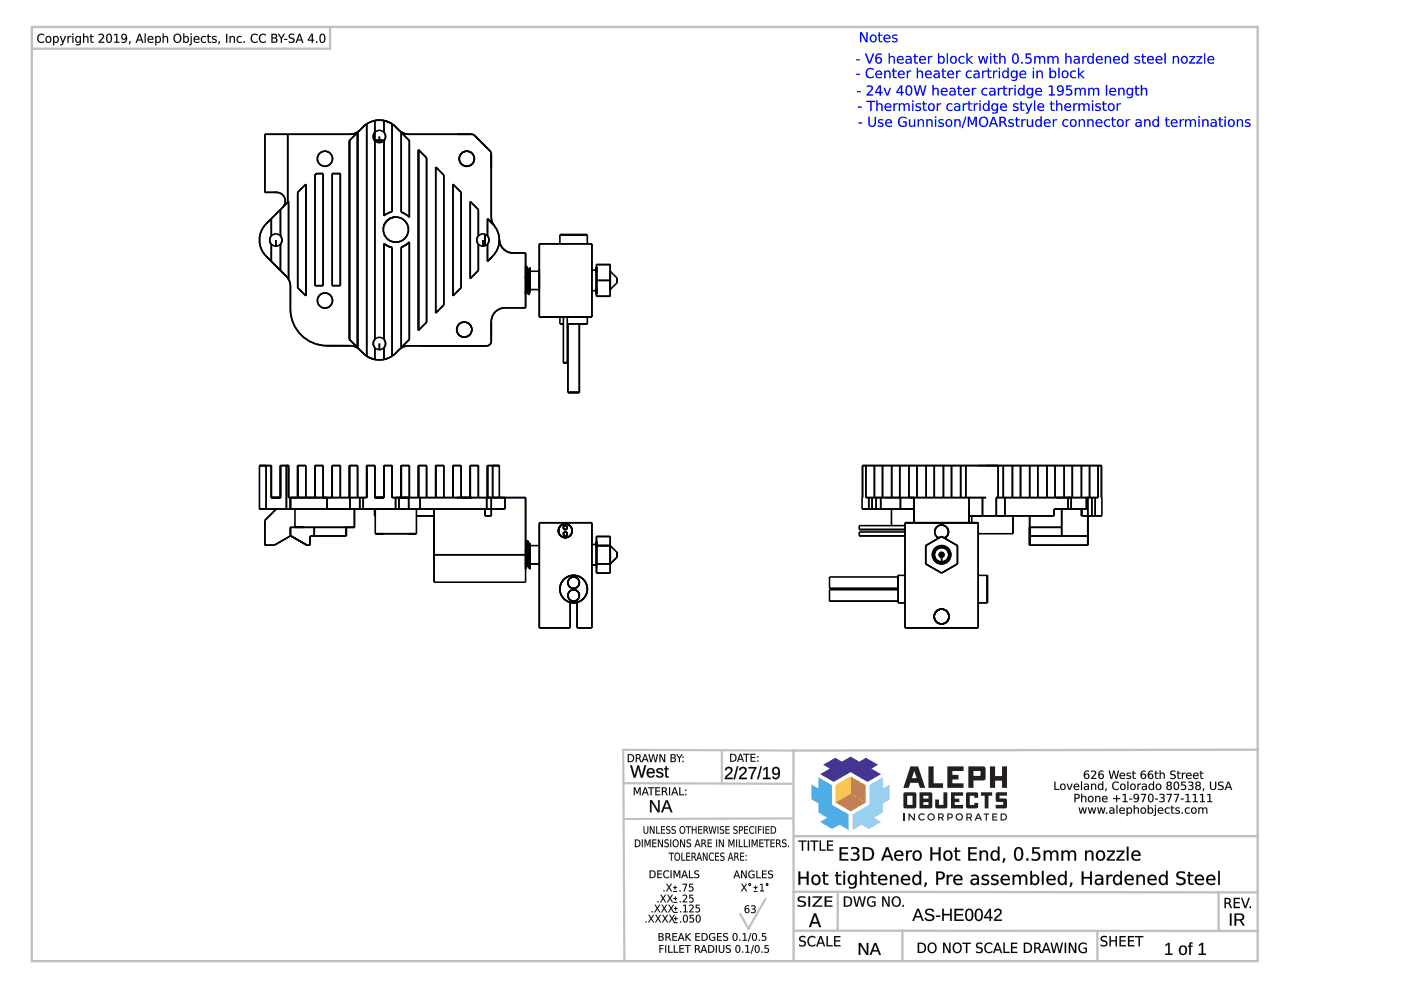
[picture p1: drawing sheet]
<svg xmlns="http://www.w3.org/2000/svg" width="297mm" height="210mm" viewBox="0 0 297 210" stroke-linecap="round" stroke-linejoin="round" font-family="sans-serif">
<g fill="none" stroke="#000" stroke-width=".34">
<path d="M61 28.5v14.4M66.8 37.1l.3-.3h1.4v23.8h-1.7zM70.4 36.8h1.8v23.8h-1.8zM74.1 29.8l1.7-1.7v45.6l-1.7-1.7zM77.8 26.3l-.8 .6a3.5 3.5 0 0 1-2.8 1.6h-18v12.3h2.4a1.86 1.86 0 0 1 1.8 1.2 1.86 1.86 0 0 1-.5 2M77.8 26.3v49.2M79.4 25.6a4.9 4.9 0 0 1 4.5 1.3M79.4 29.8h2.1M79.5 25.6h1.9M79.5 25.6l-1.7 .7M79.5 25.6v46.4M80.4 29v1.3"/>
<path d="M81.4 28.1a1.31 1.31 0 0 0-1.9-.1 1.31 1.31 0 0 0 0 1.9 1.31 1.31 0 0 0 1.9-.1M81.4 28.1a1.31 1.31 0 0 1 0 1.7M81.4 25.6v2.5M81.4 25.6l1.7 .7M83.1 26.3v18.6l-1.1 .4-.6 .4v-15.9M83.1 26.3l.8 .6M83.9 26.9a3.5 3.5 0 0 0 2.8 1.6h13.5l.4 .3 3.3 3.2 .3 .7v13.3l.1 .8 .5 1.1M85.1 28.1l1.7 1.7v16.3l-1-.8-.7-.3zM88.7 31.7l1.7 1.8v34.8l-1.7 1.7zM92.4 35.4l1.7 1.7v27.6l-1.7 1.7zM96 39.1l1.8 1.7v20.2l-1.8 1.7zM57.5 50a1.31 1.31 0 0 1 2 0"/>
<path d="M57.5 51.8a1.31 1.31 0 0 0 2 0M57.5 50a1.31 1.31 0 0 0 0 1.8M57.5 46.4v3.6M57.5 51.8v3.6M58.5 50.9v1.3M59.5 50a1.31 1.31 0 0 1 0 1.8M59.5 44.4v5.6M59.5 51.8v5.5M61.2 42.7v16.5l-4.8-4.9a4.8 4.8 0 0 1 0-6.8zM61.2 59.2l.4 1.5v4.8a7.8 7.8 0 0 0 7.7 7.8h4.9l.9 .1a4.8 4.8 0 0 1 2.1 1.7l.6 .4M63.1 40.8l1.7-1.7v23.6l-1.7-1.7zM83.9 46a2.67 2.67 0 0 0-2.5 1.8"/>
<path d="M83.9 46a2.67 2.67 0 0 1 2.7 3 2.67 2.67 0 0 1-3.3 2.3 2.67 2.67 0 0 1-1.9-3.5M85.1 52.4l.7-.3 1-.8v20.7l-1.7 1.7zM101.4 51.8a1.31 1.31 0 0 0 2 0M101.4 50a1.31 1.31 0 0 1 2 0M101.4 50a1.31 1.31 0 0 0 0 1.8M101.4 50v-5.6l-1.7-1.7v16.4l1.7-1.8v-5.5M102.4 50.9v1.3M102.8 49.7v2.4M103.4 50v-3.6a5.5 5.5 0 0 1 2.3 5.7 6.4 6.4 0 0 1-2.3 3.3v-3.6M103.4 50a1.31 1.31 0 0 1 0 1.8M105.9 50.8a2.91 2.91 0 0 0 2.9 2.8h2.6v11.7h-4.3a2.91 2.91 0 0 0-2.9 2.9v4.2a.97 .97 0 0 1-1 .9h-16.6l-.9 .2a4.7 4.7 0 0 0-2.1 1.6l-.5 .4M111.5 56.6l.5 5.7"/>
<path d="M111.5 56.6h.2M111.5 56.6l-.1 .1v-.1v5.8l.1-.6M111.7 56.6l.5 5.7M111.7 56.6l.3 .5M112 57.1l.4 4.6M112 57.1h.2M112.2 57.1l.2 1.4M112.2 57.1l.2-.4v1.8M112.4 57.4v-.7v1.8M112.4 58.5v3.2M112.4 57.5h1.9M114.3 58v2.9"/>
<path d="M114.3 57v4.9M114.3 51.7h11.2v15.5h-11.2zM118.7 51.7v-1.9h2h3.8v1.9M118.8 49.8h5.7zM125.5 57.3h1v-.7v5.7v-.7h-1M126.5 56.1h2.9v6.7h-2.9zM126.5 59.5h2.9M129.4 57.9v-.4v3.9v-.4M129.4 57.5h.1M129.4 57.5v3.9M129.4 57.5l1.4 1.5v.9l-1.4 1.5M130.8 59.2v-.2v.9v-.2"/>
<path d="M77.8 75.5l1.7 .7M79.5 72a1.31 1.31 0 0 1 1.9 0M79.5 76.2h1.9M79.5 73.7a1.31 1.31 0 0 0 1.9 0M79.5 72a1.31 1.31 0 0 0 0 1.7M79.5 73.7v2.5M80.4 72.8v1.3M81.4 72v-20.4l1 .6 .7 .3v23M81.4 72a1.31 1.31 0 0 1 0 1.7M81.4 73.7v2.5M83.1 75.5l-1.7 .7M111.5 61.8l-.1-.1 .1 .1h.2l-.3-3.3 .1 1.3a4.1 4.1 0 0 0 .5 2.5"/>
<path d="M112 62.3h.2M112.4 61.7l-.2 .6M112.4 61.4h1.9M118.4 67.2h2.9M118.4 67.2h2.9h-1v9.7h-.9v-9.7zM118.7 68.7h.7zM118.7 67.2v1.5h.7M119.5 76.9h.8zM120.3 68.7h4.2h-1.7v14.5h-2.4v-14.5M120.3 68.7h1.3M121.3 67.2h3.2v1.5h-4.2M121.3 67.2h3.2h-2.2"/>
<path d="M129.4 61.4h.1M55 98.7h1.4zM56.4 98.7h-1.4v9.2h1.4M56.4 98.7h1.1v6.8M56.4 98.7v9.2M61.2 98.7h-1.7v6.8M61.2 98.7v6.8h.4M61.2 98.7h-.5v9.2M104.4 98.7h1.5zM104.4 98.7h-1v6.8h-.2M104.4 98.7h1.5v6.8M104.4 98.7v6.8"/>
<path d="M120.4 83.2h2.4zM183.6 98.7v6.8h.6M183.6 98.7h-.7l-.1 9.2h1.4M183.6 98.7h21.2M185.4 98.7v6.8M187.1 98.7v6.8M189 98.7v6.8M190.8 98.7v6.8M192.7 98.7v6.8h12.8M194.4 98.7v6.8M196.4 98.7v6.8M198.1 98.7v6.8"/>
<path d="M200 98.7v6.8M201.7 98.7v6.8M203.7 98.7v6.8M204.8 98.7h6.8M204.8 98.7v6.8M207.3 98.7h25.5M211.6 98.7v6.8h-.4M212.7 98.7v6.8M214.7 98.7v6.8M216.4 98.7v6.8M218.3 98.7v6.8M220 98.7v6.8"/>
<path d="M222 98.7v6.8M223.7 98.7v6.8M225.6 98.7v6.8M227.3 98.7v6.8M229.3 98.7v6.8M231 98.7v6.8M232.8 98.7v6.8h-.6M232.8 98.7h.7l.1 10.7h-1.4M55 107.9h1.4zM56.4 107.9h4.3M57.5 105.5h2M58.6 107.9l-2.4 2.5v5.2h2l3.4-2"/>
<path d="M60.7 107.9h.9M61.6 113.6l3.5 2h.6v-2h.9M61.6 105.5h7.7v2.4M61.6 107.9h7.7M61.6 105.5h12.6M61.6 105.5v2.4M62.5 111.8h12.6M62.5 107.9v3.9M62.5 111.8h-.9v1.8M63.1 105.5v-6.8h1.7v6.8M64.5 111.8h-2h12.6M66.6 111.8v1.8"/>
<path d="M66.8 105.5v-6.8h1.7v6.8M68.5 105.5h2M68.5 105.5h.4M69.3 107.9h4.9M70.4 105.5v-6.8h1.8v6.8M72.2 107.9h2.9M73.2 111.8h1.9M73.4 111.8v1.8h-6.8M74.1 105.5v-6.8h1.7v6.8M74.2 105.5h2.1M74.2 107.9h2.1M74.2 105.5v2.4"/>
<path d="M75.1 107.9h1.2M75.1 107.9v3.9M76.3 105.5h.7M76.3 107.9h.7M76.3 105.5v2.4M77 105.5h.8v-6.8h1.7v6.8M77 107.9h6.9M77 107.9h2.4M77 105.5v2.4M79.4 107.9h7.2M79.4 107.9v1.5h.2M79.5 105.5h1.8"/>
<path d="M79.5 105.5h1.9M79.6 107.9v5.3h1.7h7v-5.3M81.3 105.5h.1M81.3 113.2h-1.7h8.6h-1.6M81.4 105.5v-6.8h1.7v6.8h.8M83.9 105.5h2.7h-2.7M83.9 105.5h.7M83.9 107.9h.7M83.9 105.5v2.4M84.6 105.5h2v2.4M84.6 105.5h.5M84.6 107.9h2"/>
<path d="M84.6 105.5v2.4M85.1 105.5v-6.8h1.7v6.8M85.1 105.5h19.1M86.6 107.9h16.6M88.3 109.4h3.7M88.7 105.5v-6.8h1.7v6.8M89.1 105.5v2.4M92 117.6h19.4v2.9M92 116.1v3.1M92.4 105.5v-6.8h1.7v6.8M96 105.5v-6.8h1.8v6.8M96.8 105.5h3.2z"/>
<path d="M97.8 105.5h1.9v-6.8h1.7v6.8M97.8 105.5h1.2M103.2 105.5h1M103.2 107.9h1M103.2 105.5v2.4M104.2 105.5h2.9M104.2 107.9h2.9M104.2 105.5v3.9h-1.4v-1.5M104.4 105.5h1.5M105.9 105.5h1.2M107.1 105.5h4.3v17.9h-19.4v-15.5M107.1 105.5v2.4"/>
<path d="M111.4 116.7l.3 3.3M111.4 115.2h.1M111.5 115.3l.5 4.7M111.5 115.2l.3-.5 .5 5.8M111.5 115.2l.5 4.8M111.9 114.7l.5 5.8M111.9 114.7l.3 .6M111.9 114.7h-.1l.4 5.1 .1 .7h.1M112 120l.3 .5M112.2 115.2l.2 1.5M112.2 115.2h.2v1.5M112.2 115.3l.2 1.4"/>
<path d="M112.4 115.4v-.2v1.5M112.4 116.7v3.8M112.4 115.7h1.9M112.4 119.6h1.9M118.4 112.5h.1M118.4 112.6h.1M118.4 112.7v.1M118.4 112.7h.1M118.4 112.4v.3M118.4 112.3h.1M118.4 112.8h.1M118.4 112.2h.1"/>
<path d="M118.4 112.9l.2 .3M118.5 113v.1M118.5 113.1l.5 .6 .9 .3M118.6 113.2h.1M118.6 113.2v.1M118.6 111.8h.1M118.6 113.3h.1M118.7 113.4v.1M118.7 111.6h.1M118.8 111.5h.1M118.8 113.6h.1M118.9 111.5a1.45 1.45 0 0 0-.1 2"/>
<path d="M118.9 113.7h.1M119 113.7h.1M119.1 113.8h.1M119.2 113.9h.1M119.3 113.9h.1M119.3 111.2l.9-.1 .8 .5M119.5 113.9h.1M119.6 114h.1M119.8 114h.1M120.1 114h-.2M120.6 113.8h.1M120.7 111.3a1.46 1.46 0 0 0-1.8 .2"/>
<path d="M120.9 111.5h.1M120.9 113.5h.1M120.9 113.5l-.2 .2M121 111.6h.1M121 113.4h.1M121.1 111.7h.1M121.1 113.2h.1M121.2 113.1h.1M121.2 112.1h.1M121.3 112.1h.1M121.3 112.3h.1M121.3 112.5h.1"/>
<path d="M125.5 115.4h1M126.5 115.4v-.6v5.7M126.5 115.4v-.6v4.8M126.5 119.2v.4M126.5 116v-.6v4.4h-1M126.5 115.7h2.9M126.5 119.6h2.9M126.5 113.7h2.9v7.8h-2.9zM129.4 115.7v3.9M129.4 115.7l1.4 1.4v1l-1.4 1.5M130.8 117.1v1zM182.8 107.9h1.4z"/>
<path d="M182.9 105.5h.1M184.2 105.5h.7M184.2 107.9h.7M184.2 105.5v2.4M184.9 105.5h.9M184.9 107.9h.9M184.9 105.5v2.4M185.8 105.5h.9v2.4M185.8 107.9h.9M185.8 105.5h5.1M185.8 105.5v2.4M186.7 107.9h4.2"/>
<path d="M187.6 105.5h3.2M189 107.9v3.6M190.8 107.9h3M190.9 105.5h2.9M190.9 107.9h2.9M190.9 107.9h1M190.9 105.5v2.4M191.9 112.8h-9.7v.8h9.7M191.9 111.5h-9.7v.8h9.7M191.9 110.8h15.5v22.3h-15.5zM193.8 105.5v5.3M196.3 115.7l3.3-2 3.4 2v3.9l-3.4 1.9-3.3-1.9z"/>
<path d="M198.5 113.7h.1M198.6 113.7l.2 .3h.4M199.6 118.1v1.5M200.1 114h.3M200.4 114l-.2 .1M200.5 111.6a1.46 1.46 0 0 0-2.3 1.1M200.6 111.7h.1M200.7 111.8a1.45 1.45 0 0 1-.3 2.2M205.5 105.5h2.8M205.5 109.4h2.8M205.5 105.5v5.3M206 109.4v1.4"/>
<path d="M208.3 109.4h2.9M208.3 105.5h.8M208.3 105.5v3.9M211.2 105.5h1.9M211.2 105.5v3.9M213.1 105.5v3.9h-1.9M213.1 105.5h13.3M214.8 109.4v3.8h-7.4M218.3 111.8h6.8M218.3 113.6h6.8M223.8 107.9h3.2h-.6M225.1 113.6h5.5"/>
<path d="M225.1 107.9v5.7M226.4 105.5h.7v2.4M226.4 105.5h.6h-3.2h6.8M226.4 107.9h.7M226.4 107.9h-2.9v1.5h-12.3M226.4 105.5v2.4M227.1 107.9h3.2M229.3 107.9v1.5h2.9M230.3 107.9h.3M230.6 105.5h-.3v2.4M230.6 105.5h.9M230.6 105.5v10.1h-12.3v-6.2"/>
<path d="M231.5 105.5v3.9h-.9M231.5 105.5h.7M232.2 109.4h1.3M232.2 105.5v3.9M233.5 105.5h.1M111.5 120.5h-.1M111.7 120h.3M111.7 120l-.3 .5M112.3 120.5h.1M112.4 120.5h.1M120.9 127.7v5.4h-6.6v-22.3h11.2v22.3h-3.2v-5.4M190.4 127.5h-14.5v-2.5h14.5v-3v5.8"/>
<path d="M190.4 122.3h-14.5v2.5h14.5M190.4 127.8h1.5M191.9 122h-1.5v5.8M207.4 122h1.9v2.4v3.4h-1.9M209.3 122v5.8z"/>
<circle cx="68.9" cy="33.7" r="1.6"/>
<circle cx="99" cy="33.7" r="1.6"/>
<circle cx="68.9" cy="63.7" r="1.6"/>
<circle cx="98.4" cy="69.9" r="1.6"/>
<circle cx="119.9" cy="112.5" r="1.45"/>
<circle cx="119.9" cy="113.2" r=".41"/>
<circle cx="119.9" cy="111.9" r=".41"/>
<circle cx="199.6" cy="117.6" r="1.57"/>
<circle cx="199.6" cy="117.6" r=".24"/>
<circle cx="199.6" cy="112.8" r="1.45"/>
<circle cx="199.6" cy="117.6" r="1.94"/>
<circle cx="199.6" cy="117.6" r="1.6"/>
<circle cx="199.6" cy="117.6" r="1.58"/>
<circle cx="199.6" cy="117.6" r="1.5"/>
<circle cx="199.6" cy="117.6" r=".49"/>
<circle cx="121.6" cy="124.9" r="2.91"/>
<circle cx="121.6" cy="126.2" r="1.21"/>
<circle cx="121.6" cy="123.5" r="1.21"/>
<circle cx="199.6" cy="130.7" r="1.57"/>
</g>
<g fill="#00f">
<path d="M182.3 6.8h.4l1 1.8v-1.8h.3v2.2h-.4l-1-1.8v1.8h-.3zM184.8 7.7a.56 .56 0 0 0-.1 .8 .56 .56 0 0 0 .8 .1 .56 .56 0 0 0 0-.7 .56 .56 0 0 0-.7-.2zM184.3 8.1a.8 .8 0 0 1 1.6 0 .8 .8 0 0 1-1.6 0zM186.3 6.9h.3v.5h.5v.2h-.5v1l.5 .1v.3l-.6-.1-.2-.2v-1.1h-.2v-.2h.2zM187.5 7.6a.74 .74 0 0 1 .9-.2 .74 .74 0 0 1 .4 .8h-1.2a.68 .68 0 0 0 1.1 .4v.3a.9 .9 0 0 1-1.2-.1 .9 .9 0 0 1 0-1.2zM187.7 7.7l-.1 .3h.9l-.2-.4zM189.3 7.4h.8l.1 .3a.43 .43 0 0 0-.5-.2 .43 .43 0 0 0-.2 .4 .65 .65 0 0 1 .6 .3 .65 .65 0 0 1 .1 .7h-.9h-.2v-.3a.56 .56 0 0 0 .9-.2 .64 .64 0 0 1-.7-.3 .64 .64 0 0 1 0-.7z"/>
<path d="M182.3 6.8h.4l1 1.8v-1.8h.3v2.2h-.4l-1-1.8v1.8h-.3zM182.3 6.8v2.2h.3v-1.9l1 1.9h.4v-2.2h-.3v1.9l-1-1.9zM184.8 7.7a.55 .55 0 0 0-.1 .8 .55 .55 0 0 0 .8 .1 .55 .55 0 0 0 0-.7 .55 .55 0 0 0-.7-.2zM184.8 7.7a.59 .59 0 0 1 .8 .2 .59 .59 0 0 1-.3 .8 .62 .62 0 0 1-.6-.3 .62 .62 0 0 1 .1-.7zM184.3 8.1a.85 .85 0 0 1 1.7 0 .85 .85 0 0 1-1.7 0zM184.3 8.1a.8 .8 0 0 0 1.6 0 .8 .8 0 0 0-1.6 0zM186.3 6.9h.3v.5l.5-.1v.3h-.5v1l.5 .1v.3a.6 .6 0 0 1-.8-.6v-.8h-.2v-.3l.2 .1zM186.3 6.9v.5h-.2v.2l.2-.1v1.2l.3 .2 .5 .1v-.3h-.5l-.1-.3v-.9l.6 .1v-.2h-.6l.1-.5zM187.5 7.5a.74 .74 0 0 1 .9-.1 .74 .74 0 0 1 .4 .8h-1.2a.7 .7 0 0 0 1.1 .4 .53 .53 0 0 1-.8 .4 .88 .88 0 0 1-.4-1.5zM187.5 7.6a.88 .88 0 0 0 0 1.2 .88 .88 0 0 0 1.2 .1v-.3a.69 .69 0 0 1-.7 .2 .69 .69 0 0 1-.4-.6h1.2a.72 .72 0 0 0-.4-.8 .72 .72 0 0 0-.9 .2zM187.8 7.7l-.2 .3h.9l-.2-.4zM187.7 7.7a.46 .46 0 0 1 .6-.2 .46 .46 0 0 1 .2 .5h-.9zM189.3 7.4l.3-.1a.43 .43 0 0 1 .4 0 .43 .43 0 0 1 .3 .4h-.1a.42 .42 0 0 0-.4-.2 .42 .42 0 0 0-.3 .4l.3 .1a.52 .52 0 0 1 .5 .7 .52 .52 0 0 1-.8 .3l-.4-.1v-.3a.55 .55 0 0 0 .9-.2l-.8-.3-.1-.3zM189.3 7.5a.46 .46 0 0 0-.1 .5 .46 .46 0 0 0 .5 .2l.3 .2a.36 .36 0 0 1-.1 .4 .36 .36 0 0 1-.5-.1l-.3-.1v.3a.73 .73 0 0 0 1.2-.6l-.9-.4a.53 .53 0 0 1 .8-.2v-.3z"/>
<path d="M181.5 12.6h.8v.2h-.8zM183.4 11.4h.3l.7 1.7 .6-1.7h.3l-.8 2.1h-.3zM185.9 12.8a.47 .47 0 0 0 .9 0 .47 .47 0 0 0-.9 0zM185.8 11.6l.6-.3 .5 .1v.3a.67 .67 0 0 0-.8 0 .67 .67 0 0 0-.3 .6 .7 .7 0 0 1 1.1 .2 .7 .7 0 0 1-.3 1 .7 .7 0 0 1-1-.5v-.9zM188.4 11.3h.3v.8a.58 .58 0 0 1 .7-.2 .58 .58 0 0 1 .3 .6v1h-.2v-1a.41 .41 0 0 0-.5-.4 .41 .41 0 0 0-.3 .5v.9h-.3zM190.3 12.1a.74 .74 0 0 1 .9-.2 .74 .74 0 0 1 .4 .8h-1.2a.68 .68 0 0 0 1.1 .5v.2a.9 .9 0 0 1-1.1-.1 .9 .9 0 0 1-.1-1.2zM190.6 12.2l-.2 .3h.9l-.2-.4zM192.3 12.8l-.1 .1a.42 .42 0 0 0 .6 .4 .42 .42 0 0 0 .2-.6zM192.1 12a.77 .77 0 0 1 1.2 .6v.9h-.3v-.3a.56 .56 0 0 1-.7 .4 .56 .56 0 0 1-.3-.8 .56 .56 0 0 1 .7-.3h.3a.56 .56 0 0 0-.4-.5 .56 .56 0 0 0-.5 .2zM193.8 11.4h.3v.5h.5v.2h-.5v1l.5 .2v.2l-.6-.1-.1-.1-.1-1.2h-.2v-.2h.2zM195.1 12.1a.74 .74 0 0 1 .9-.2 .74 .74 0 0 1 .3 .8h-1.2a.68 .68 0 0 0 1.2 .5v.2a.9 .9 0 0 1-1.2-.1 .9 .9 0 0 1 0-1.2zM195.3 12.2l-.2 .3h1l-.3-.4zM196.8 11.9h.2v.2l.2-.2h.5v.2a.47 .47 0 0 0-.5 .1 .47 .47 0 0 0-.2 .4v.9h-.2zM199.3 12.2a.56 .56 0 0 0-.1 .8 .56 .56 0 0 0 .7 .1 .56 .56 0 0 0 .1-.7 .56 .56 0 0 0-.7-.2zM198.9 11.3h.2v.8a.69 .69 0 0 1 1-.1 .69 .69 0 0 1 .2 .9 .62 .62 0 0 1-.5 .6 .62 .62 0 0 1-.7-.3v.3h-.2zM200.7 11.3h.3v2.2h-.3zM201.8 12.2a.56 .56 0 0 0-.1 .8 .56 .56 0 0 0 .8 .1 .56 .56 0 0 0 .1-.7 .56 .56 0 0 0-.8-.2zM201.4 12.7a.8 .8 0 0 1 1.6 0 .8 .8 0 0 1-1.6 0zM203.4 12.1l.7-.2 .4 .1v.2a.61 .61 0 0 0-.9 .1 .61 .61 0 0 0 0 .8 .61 .61 0 0 0 .9 .1v.2a.86 .86 0 0 1-1.2-.2 .86 .86 0 0 1 .1-1.1zM204.9 11.3h.3v1.3l.7-.7h.4l-.9 .7 .9 .9h-.3l-.8-.8v.8h-.3zM207.4 11.9h.2l.4 1.2 .3-1.2h.3l.3 1.2 .4-1.2h.2l-.4 1.6h-.3l-.4-1.3-.3 1.3h-.3zM209.9 11.9h.3v1.6h-.3zM209.9 11.3h.3v.3h-.3zM210.7 11.4h.3v.5h.5v.2h-.5v1l.5 .2v.2l-.6-.1-.1-.1-.1-1.2h-.2v-.2h.2zM211.9 11.3h.2v.8a.58 .58 0 0 1 .7-.2 .58 .58 0 0 1 .4 .6v1h-.3v-1a.41 .41 0 0 0-.4-.4 .41 .41 0 0 0-.4 .5v.9h-.2zM215.1 11.6a1.22 1.22 0 0 0 .2 1.7 1.08 1.08 0 0 0 0-1.7zM214.9 11.4a.79 .79 0 0 1 .9 .1 .79 .79 0 0 1 .2 .9 .79 .79 0 0 1-.7 1.1 .79 .79 0 0 1-.8-1.1l.1-.6zM216.5 13.1h.3v.4h-.3zM217.5 11.4h1.1v.2h-.9v.5a.78 .78 0 0 1 1.1 .9 .78 .78 0 0 1-1.3 .5l-.1-.1v-.3a.56 .56 0 0 0 .8 .1 .56 .56 0 0 0-.1-.8h-.6zM219.3 11.9h.2v.2a.54 .54 0 0 1 .6-.2 .54 .54 0 0 1 .4 .3 .56 .56 0 0 1 .7-.3 .56 .56 0 0 1 .4 .6v1h-.3v-1a.39 .39 0 0 0-.4-.4 .39 .39 0 0 0-.3 .5v.9h-.3v-1a.39 .39 0 0 0-.4-.4 .39 .39 0 0 0-.4 .5v.9h-.2zM222.1 11.9h.3v.2a.54 .54 0 0 1 .5-.2 .54 .54 0 0 1 .4 .3 .56 .56 0 0 1 .7-.3 .56 .56 0 0 1 .4 .6v1h-.2v-1a.39 .39 0 0 0-.5-.4 .39 .39 0 0 0-.3 .5v.9h-.3v-1a.39 .39 0 0 0-.4-.4 .39 .39 0 0 0-.3 .5v.9h-.3zM225.9 11.3h.2v.8a.58 .58 0 0 1 .7-.2 .58 .58 0 0 1 .4 .6v1h-.3v-1a.41 .41 0 0 0-.4-.4 .41 .41 0 0 0-.4 .5v.9h-.2zM228 12.8l-.1 .1a.42 .42 0 0 0 .5 .4 .42 .42 0 0 0 .3-.6zM227.7 12a.77 .77 0 0 1 1.2 .6v.9h-.2v-.3a.56 .56 0 0 1-.7 .4 .56 .56 0 0 1-.4-.8 .56 .56 0 0 1 .7-.3h.4a.56 .56 0 0 0-.4-.5 .56 .56 0 0 0-.6 .2zM229.5 11.9h.2v.2l.2-.2h.5v.2a.47 .47 0 0 0-.5 .1 .47 .47 0 0 0-.2 .4v.9h-.2zM230.7 12.1l.4-.2 .6 .2v-.8h.2v2.2h-.2v-.3a.69 .69 0 0 1-1 .2 .69 .69 0 0 1-.2-.9zM230.9 12.2a.56 .56 0 0 0-.1 .8 .56 .56 0 0 0 .7 .1 .56 .56 0 0 0 .1-.7 .56 .56 0 0 0-.7-.2zM232.5 12.1a.74 .74 0 0 1 .9-.2 .74 .74 0 0 1 .4 .8h-1.2a.68 .68 0 0 0 1.1 .5v.2a.9 .9 0 0 1-1.2-.1 .9 .9 0 0 1 0-1.2zM232.8 12.2l-.2 .3h.9l-.2-.4zM234.2 11.9h.3v.2a.58 .58 0 0 1 .7-.2 .58 .58 0 0 1 .4 .6v1h-.3v-1a.41 .41 0 0 0-.4-.4 .41 .41 0 0 0-.4 .5v.9h-.3zM236.2 12.1a.74 .74 0 0 1 .9-.2 .74 .74 0 0 1 .3 .8h-1.2a.68 .68 0 0 0 1.2 .5v.2a.9 .9 0 0 1-1.2-.1 .9 .9 0 0 1 0-1.2zM236.4 12.2l-.2 .3h1l-.3-.4zM238 12.1l.4-.2 .5 .2v-.8h.3v2.2h-.3v-.3a.69 .69 0 0 1-.9 .2 .69 .69 0 0 1-.2-.9zM238.2 12.2a.56 .56 0 0 0-.1 .8 .56 .56 0 0 0 .7 .1 .56 .56 0 0 0 .1-.7 .56 .56 0 0 0-.7-.2zM240.7 12l.8-.1 .2 .3a.43 .43 0 0 0-.5-.2 .43 .43 0 0 0-.3 .5 .65 .65 0 0 1 .6 .2 .65 .65 0 0 1 .1 .7l-.9 .1-.2-.1v-.2a.56 .56 0 0 0 1-.2l-.1-.1a.64 .64 0 0 1-.6-.2 .64 .64 0 0 1-.1-.7zM242.2 11.4h.2v.5h.6v.2h-.6v1l.6 .2v.2l-.6-.1-.2-.1v-1.2h-.2v-.2h.2zM243.4 12.1a.74 .74 0 0 1 .9-.2 .74 .74 0 0 1 .4 .8h-1.2a.68 .68 0 0 0 1.1 .5v.2a.9 .9 0 0 1-1.2-.1 .9 .9 0 0 1 0-1.2zM243.6 12.2l-.1 .3h.9l-.3-.4zM245.2 12.1a.74 .74 0 0 1 .9-.2 .74 .74 0 0 1 .4 .8h-1.2a.68 .68 0 0 0 1.1 .5v.2a.9 .9 0 0 1-1.2-.1 .9 .9 0 0 1 0-1.2zM245.4 12.2l-.1 .3h.9l-.3-.4zM246.9 11.3h.3v2.2h-.3zM248.6 11.9h.3v.2a.58 .58 0 0 1 .7-.2 .58 .58 0 0 1 .4 .6v1h-.3v-1a.41 .41 0 0 0-.4-.4 .41 .41 0 0 0-.4 .5v.9h-.3zM250.8 12.2a.56 .56 0 0 0-.1 .8 .56 .56 0 0 0 .7 .1 .56 .56 0 0 0 .1-.7 .56 .56 0 0 0-.7-.2zM250.3 12.7a.8 .8 0 0 1 1.6 0 .8 .8 0 0 1-1.6 0zM252.1 11.9h1.3v.2l-1 1.2h1v.2h-1.3v-.3l1-1.1h-1zM253.7 11.9h1.2v.2l-1 1.2h1v.2h-1.3v-.3l1-1.1h-.9zM255.3 11.3h.2v2.2h-.2zM256.2 12.1a.74 .74 0 0 1 .9-.2 .74 .74 0 0 1 .4 .8h-1.2a.68 .68 0 0 0 1.1 .5v.2a.9 .9 0 0 1-1.2-.1 .9 .9 0 0 1 0-1.2zM256.4 12.2l-.1 .3h.9l-.3-.4z"/>
<path d="M181.5 12.6h.8v.2h-.8zM181.5 12.6v.2h.8v-.2zM183.4 11.3h.3l.7 1.8 .6-1.8h.4l-.9 2.2h-.3zM183.4 11.4l.8 2.1h.3l.8-2.1h-.3l-.6 1.8-.7-1.8zM185.9 12.8a.46 .46 0 0 0 .9 0 .46 .46 0 0 0-.9 0zM185.8 12.8a.5 .5 0 0 1 1 0 .5 .5 0 0 1-1 0zM185.8 11.6a.96 .96 0 0 1 1.1-.2v.3a.65 .65 0 0 0-.8 0 .65 .65 0 0 0-.3 .6 .64 .64 0 0 1 1 0 .75 .75 0 0 1-.2 1.2 .75 .75 0 0 1-1-.7v-.7zM185.8 11.6a1.07 1.07 0 0 0-.3 1.2 1.07 1.07 0 0 0 1 .7 .69 .69 0 0 0 .5-1.1 .69 .69 0 0 0-1.2 0 .68 .68 0 0 1 .3-.7 .68 .68 0 0 1 .8 0v-.3l-.5-.1zM188.4 11.3h.3v.8a.58 .58 0 0 1 .7-.2 .58 .58 0 0 1 .4 .6v1h-.3v-1a.4 .4 0 0 0-.5-.4 .4 .4 0 0 0-.3 .5v.9h-.3zM188.4 11.3v2.2h.3v-.9a.43 .43 0 0 1 .3-.5 .43 .43 0 0 1 .5 .4v1h.2v-1a.57 .57 0 0 0-.4-.6 .57 .57 0 0 0-.6 .3v-.9zM190.3 12.1a.74 .74 0 0 1 .9-.2 .74 .74 0 0 1 .4 .9l-1.2-.1a.7 .7 0 0 0 1.2 .4v.1a.53 .53 0 0 1-.9 .3 .88 .88 0 0 1-.4-1.4zM190.4 12.1a.88 .88 0 0 0 0 1.2 .88 .88 0 0 0 1.1 .1l.1-.2a.69 .69 0 0 1-.8 .1 .69 .69 0 0 1-.4-.6h1.2a.72 .72 0 0 0-.4-.8 .72 .72 0 0 0-.8 .2zM190.6 12.2l-.2 .3h.9l-.2-.4zM190.6 12.2a.46 .46 0 0 1 .5-.1 .46 .46 0 0 1 .2 .5h-.9zM192.3 12.8v.1a.37 .37 0 0 0 .3 .4 .37 .37 0 0 0 .4-.3v-.3zM192.3 12.7h.7a.45 .45 0 0 1-.2 .5 .45 .45 0 0 1-.6-.2zM192.1 12v-.1a.79 .79 0 0 1 1.2 .7v.9h-.3v-.3a.57 .57 0 0 1-.7 .3 .57 .57 0 0 1-.3-.7 .57 .57 0 0 1 .7-.3h.3a.57 .57 0 0 0-.4-.4 .57 .57 0 0 0-.5 .1zM192.1 12v.2a.6 .6 0 0 1 .9 .3 .71 .71 0 0 0-.7 0 .71 .71 0 0 0-.3 .7 .6 .6 0 0 0 1 0v.3h.3v-.9a.76 .76 0 0 0-1.2-.6zM193.8 11.4h.3v.5h.5v.2h-.5v1l.5 .1v.3a.6 .6 0 0 1-.8-.5v-.9h-.2v-.2h.2zM193.8 11.4v.5h-.2v.2h.2l.1 1.1 .2 .2 .5 .1v-.2l-.5-.1v-.2v-.9h.5v-.2h-.5v-.5zM195 12.1a.74 .74 0 0 1 1-.2 .74 .74 0 0 1 .3 .9l-1.2-.1a.7 .7 0 0 0 1.2 .4v.1a.53 .53 0 0 1-.9 .3 .88 .88 0 0 1-.4-1.4zM195.1 12.1a.88 .88 0 0 0 0 1.2 .88 .88 0 0 0 1.2 .1v-.2a.69 .69 0 0 1-.7 .1 .69 .69 0 0 1-.5-.6h1.2a.72 .72 0 0 0-.4-.8 .72 .72 0 0 0-.8 .2zM195.3 12.2l-.2 .3h1l-.3-.4zM195.3 12.2a.46 .46 0 0 1 .5-.1 .46 .46 0 0 1 .3 .5h-1zM196.7 11.9h.3v.2l.2-.2h.5v.3a.45 .45 0 0 0-.5 0 .45 .45 0 0 0-.2 .4v.9h-.3zM196.8 11.9v1.6h.2v-.9a.46 .46 0 0 1 .2-.4 .46 .46 0 0 1 .5-.1v-.2h-.5l-.2 .3v-.3zM199.3 12.2a.55 .55 0 0 0-.1 .8 .55 .55 0 0 0 .7 .1 .55 .55 0 0 0 .1-.7 .55 .55 0 0 0-.7-.2zM199.2 12.2a.59 .59 0 0 1 .9 .3 .59 .59 0 0 1-.3 .8 .62 .62 0 0 1-.7-.4 .62 .62 0 0 1 .1-.7zM198.9 11.3h.3l-.1 .8a.6 .6 0 0 1 .6-.3 .6 .6 0 0 1 .5 .4 .77 .77 0 0 1 0 1 .77 .77 0 0 1-1 .2l-.1-.2 .1 .3h-.3zM198.9 11.3v2.2h.2v-.3a.68 .68 0 0 0 1 .2 .68 .68 0 0 0 .2-.9 .61 .61 0 0 0-.5-.6 .61 .61 0 0 0-.7 .3v-.9zM200.7 11.3h.3v2.2h-.3zM200.7 11.3v2.2h.3v-2.2zM201.8 12.2a.55 .55 0 0 0-.1 .8 .55 .55 0 0 0 .8 .1 .55 .55 0 0 0 .1-.7 .55 .55 0 0 0-.8-.2zM201.8 12.2a.59 .59 0 0 1 .8 .3 .59 .59 0 0 1-.3 .8 .62 .62 0 0 1-.6-.4 .62 .62 0 0 1 .1-.7zM201.3 12.7a.85 .85 0 0 1 1.7 0 .85 .85 0 0 1-1.7 0zM201.4 12.7a.79 .79 0 0 0 1.5 0 .79 .79 0 0 0-1.5 0zM203.4 12.1l.4-.2a.43 .43 0 0 1 .4-.1 .43 .43 0 0 1 .3 .4 .6 .6 0 0 0-.8 .1 .6 .6 0 0 0 0 .8 .6 .6 0 0 0 .8 .1 .44 .44 0 0 1-.3 .4 .44 .44 0 0 1-.4-.1 .9 .9 0 0 1-.4-1.4zM203.4 12.1a.84 .84 0 0 0-.1 1.1 .84 .84 0 0 0 1.2 .2v-.2a.62 .62 0 0 1-.9-.1 .62 .62 0 0 1 0-.8 .62 .62 0 0 1 .9-.1v-.2l-.4-.1zM204.9 11.3h.3v1.3l.7-.7h.4l-.9 .7 1 .9h-.4l-.8-.8v.8h-.3zM204.9 11.3v2.2h.3v-.8l.8 .8h.3l-.9-.9 .9-.7h-.4l-.7 .7v-1.3zM207.4 11.9h.3l.3 1.2 .3-1.2h.3l.3 1.2 .3-1.2h.3l-.4 1.6h-.3l-.4-1.3-.3 1.3h-.3zM207.4 11.9l.4 1.6h.3l.3-1.4 .4 1.4h.3l.4-1.6h-.2l-.4 1.3-.3-1.3h-.3l-.3 1.3-.4-1.3zM209.9 11.9h.3v1.6h-.3zM209.9 11.9v1.6h.3v-1.6zM209.9 11.3h.3v.3h-.3zM209.9 11.3v.3h.3v-.3zM210.7 11.4h.3v.5h.5v.2h-.5v1l.5 .1v.3a.6 .6 0 0 1-.8-.5v-.9h-.2v-.2h.2zM210.7 11.4v.5h-.2v.2h.2l.1 1.1 .2 .2 .5 .1v-.2l-.5-.1v-.2v-.9h.5v-.2h-.5v-.5zM211.8 11.3h.3v.8a.58 .58 0 0 1 .7-.2 .58 .58 0 0 1 .4 .6v1h-.3v-1a.4 .4 0 0 0-.4-.4 .4 .4 0 0 0-.4 .5v.9h-.3zM211.9 11.3v2.2h.2v-.9a.43 .43 0 0 1 .4-.5 .43 .43 0 0 1 .4 .4v1h.3v-1a.57 .57 0 0 0-.4-.6 .57 .57 0 0 0-.7 .3v-.9zM215.1 11.6a1.22 1.22 0 0 0 .2 1.7 1.07 1.07 0 0 0 0-1.7zM215 11.6a.55 .55 0 0 1 .7 .2 .55 .55 0 0 1 0 .6 .55 .55 0 0 1 0 .7 .55 .55 0 0 1-.7 .1 1.62 1.62 0 0 1 0-1.6zM214.9 11.4a.8 .8 0 0 1 .9 .1 .8 .8 0 0 1 .2 .9 .81 .81 0 0 1-.7 1.1 .81 .81 0 0 1-.8-1.1l.1-.6zM214.9 11.5a1.26 1.26 0 0 0 .4 2 1.22 1.22 0 0 0 .2-2.1zM216.5 13.1h.3v.4h-.3zM216.5 13.1v.4h.3v-.4zM217.5 11.3h1.1v.3h-.9v.5a.77 .77 0 0 1 1.1 .8 .77 .77 0 0 1-1.1 .6l-.3-.1v-.3a.55 .55 0 0 0 .8 .1 .55 .55 0 0 0-.1-.8h-.6zM217.5 11.4v1a.58 .58 0 0 1 .8 0 .58 .58 0 0 1 0 .8 .58 .58 0 0 1-.8 0l-.1-.1v.3a.81 .81 0 0 0 1.1 0 .81 .81 0 0 0 0-1.1l-.3-.2h-.5v-.5h.9v-.2zM219.3 11.9h.3l-.1 .2a.55 .55 0 0 1 .6-.3 .55 .55 0 0 1 .4 .4 .57 .57 0 0 1 .7-.3 .57 .57 0 0 1 .4 .6v1h-.3v-1a.38 .38 0 0 0-.4-.4 .38 .38 0 0 0-.3 .5v.9h-.3v-1a.38 .38 0 0 0-.4-.4 .38 .38 0 0 0-.3 .5v.9h-.3zM219.3 11.9v1.6h.2v-.9a.41 .41 0 0 1 .4-.5 .41 .41 0 0 1 .4 .4v1h.3v-.9a.41 .41 0 0 1 .3-.5 .41 .41 0 0 1 .5 .4l-.1 1h.3v-1a.55 .55 0 0 0-.4-.6 .55 .55 0 0 0-.7 .3 .53 .53 0 0 0-.5-.3 .53 .53 0 0 0-.5 .3v-.3zM222.1 11.9h.3v.2a.55 .55 0 0 1 .5-.3 .55 .55 0 0 1 .5 .4h-.1a.57 .57 0 0 1 .7-.3 .57 .57 0 0 1 .4 .6v1h-.3v-1a.38 .38 0 0 0-.4-.4 .38 .38 0 0 0-.3 .5v.9h-.3v-1a.38 .38 0 0 0-.4-.4 .38 .38 0 0 0-.3 .5v.9h-.3zM222.1 11.9v1.6h.3l-.1-.9a.41 .41 0 0 1 .4-.5 .41 .41 0 0 1 .4 .4v1h.3v-.9a.41 .41 0 0 1 .3-.5 .41 .41 0 0 1 .5 .4v1h.2v-1a.55 .55 0 0 0-.4-.6 .55 .55 0 0 0-.7 .3 .53 .53 0 0 0-.4-.3 .53 .53 0 0 0-.6 .3l.1-.3zM225.8 11.3h.3v.8a.58 .58 0 0 1 .7-.2 .58 .58 0 0 1 .4 .6v1h-.3v-1a.4 .4 0 0 0-.4-.4 .4 .4 0 0 0-.4 .5v.9h-.3zM225.9 11.3v2.2h.2v-.9a.43 .43 0 0 1 .4-.5 .43 .43 0 0 1 .4 .4v1h.3v-1a.57 .57 0 0 0-.4-.6 .57 .57 0 0 0-.7 .3v-.9zM228 12.8l-.1 .1a.37 .37 0 0 0 .3 .4 .37 .37 0 0 0 .4-.3l.1-.3zM228 12.7h.7a.45 .45 0 0 1-.3 .5 .45 .45 0 0 1-.6-.2zM227.7 12v-.1a.79 .79 0 0 1 1.3 .7v.9h-.3v-.3a.57 .57 0 0 1-.7 .3 .57 .57 0 0 1-.4-.7 .57 .57 0 0 1 .7-.3h.4a.57 .57 0 0 0-.4-.4 .57 .57 0 0 0-.6 .1zM227.7 12v.2a.6 .6 0 0 1 1 .3 .71 .71 0 0 0-.8 0 .71 .71 0 0 0-.3 .7 .6 .6 0 0 0 1.1 0v.3h.2v-.9a.76 .76 0 0 0-1.2-.6zM229.4 11.9h.3v.2l.2-.2h.5v.3a.45 .45 0 0 0-.5 0 .45 .45 0 0 0-.2 .4v.9h-.3zM229.5 11.9v1.6h.2v-.9a.46 .46 0 0 1 .2-.4 .46 .46 0 0 1 .5-.1v-.2h-.5l-.2 .3v-.3zM230.7 12.1a.59 .59 0 0 1 1 0l-.1-.8h.3v2.2h-.3l.1-.3a.6 .6 0 0 1-.6 .3 .6 .6 0 0 1-.5-.4l-.1-.6zM230.7 12.1a.77 .77 0 0 0-.2 1 .77 .77 0 0 0 1.1 .3l.1-.2v.3h.2v-2.2h-.2v.9a.58 .58 0 0 0-1-.1zM230.9 12.2a.55 .55 0 0 0-.1 .8 .55 .55 0 0 0 .7 .1 .55 .55 0 0 0 .1-.7 .55 .55 0 0 0-.7-.2zM230.9 12.2a.59 .59 0 0 1 .8 .3 .59 .59 0 0 1-.3 .8 .62 .62 0 0 1-.6-.4 .62 .62 0 0 1 .1-.7zM232.5 12.1a.74 .74 0 0 1 .9-.2 .74 .74 0 0 1 .4 .9l-1.2-.1a.7 .7 0 0 0 1.2 .4v.1a.53 .53 0 0 1-.9 .3 .88 .88 0 0 1-.4-1.4zM232.5 12.1a.88 .88 0 0 0 .1 1.2 .88 .88 0 0 0 1.1 .1v-.2a.69 .69 0 0 1-.7 .1 .69 .69 0 0 1-.4-.6h1.2a.72 .72 0 0 0-.4-.8 .72 .72 0 0 0-.9 .2zM232.8 12.2l-.2 .3h.9l-.2-.4zM232.8 12.2a.46 .46 0 0 1 .5-.1 .46 .46 0 0 1 .2 .5h-.9zM234.2 11.9h.3v.2a.58 .58 0 0 1 .7-.2 .58 .58 0 0 1 .4 .6v1h-.3v-1a.4 .4 0 0 0-.4-.4 .4 .4 0 0 0-.4 .5v.9h-.3zM234.2 11.9v1.6h.3v-.9a.43 .43 0 0 1 .4-.5 .43 .43 0 0 1 .4 .4v1h.3v-1a.57 .57 0 0 0-.4-.6 .57 .57 0 0 0-.7 .3v-.3zM236.2 12.1a.74 .74 0 0 1 .9-.2 .74 .74 0 0 1 .3 .9l-1.1-.1a.7 .7 0 0 0 1.1 .4v.1a.53 .53 0 0 1-.8 .3 .88 .88 0 0 1-.4-1.4zM236.2 12.1a.88 .88 0 0 0 0 1.2 .88 .88 0 0 0 1.2 .1v-.2a.69 .69 0 0 1-.7 .1 .69 .69 0 0 1-.5-.6h1.2a.72 .72 0 0 0-.3-.8 .72 .72 0 0 0-.9 .2zM236.4 12.2l-.2 .3h1l-.3-.4zM236.4 12.2a.46 .46 0 0 1 .5-.1 .46 .46 0 0 1 .3 .5h-1zM237.9 12.1a.59 .59 0 0 1 1 0v-.8h.3v2.2h-.3v-.3a.6 .6 0 0 1-.6 .3 .6 .6 0 0 1-.5-.4v-.6zM238 12.1a.77 .77 0 0 0-.2 1 .77 .77 0 0 0 1 .3l.1-.2v.3h.3v-2.2h-.3v.9a.58 .58 0 0 0-.9-.1zM238.2 12.2a.55 .55 0 0 0-.1 .8 .55 .55 0 0 0 .7 .1 .55 .55 0 0 0 .1-.7 .55 .55 0 0 0-.7-.2zM238.1 12.2a.59 .59 0 0 1 .9 .3 .59 .59 0 0 1-.3 .8 .62 .62 0 0 1-.7-.4 .62 .62 0 0 1 .1-.7zM240.7 12l.3-.1a.43 .43 0 0 1 .4-.1 .43 .43 0 0 1 .3 .4 .42 .42 0 0 0-.5-.2 .42 .42 0 0 0-.3 .4l.3 .2a.52 .52 0 0 1 .5 .6 .52 .52 0 0 1-.7 .3l-.5-.1v-.3a.55 .55 0 0 0 .9-.1l-.8-.4-.1-.3zM240.7 12a.46 .46 0 0 0-.1 .5 .46 .46 0 0 0 .5 .3l.3 .1a.36 .36 0 0 1-.1 .5 .36 .36 0 0 1-.5-.1l-.3-.1v.2a.73 .73 0 0 0 1.2-.5l-.9-.5a.53 .53 0 0 1 .9-.2v-.3zM242.1 11.4h.3v.5h.6v.2h-.6v1l.6 .1v.3a.6 .6 0 0 1-.9-.5l.1-.9h-.3v-.2h.3zM242.2 11.4v.5h-.2v.2h.2v1.1l.2 .2 .6 .1v-.2l-.5-.1-.1-.2v-.9h.6v-.2h-.6v-.5zM243.4 12.1a.74 .74 0 0 1 .9-.2 .74 .74 0 0 1 .4 .9l-1.2-.1a.7 .7 0 0 0 1.1 .4v.1a.53 .53 0 0 1-.8 .3 .88 .88 0 0 1-.4-1.4zM243.4 12.1a.88 .88 0 0 0 0 1.2 .88 .88 0 0 0 1.2 .1v-.2a.69 .69 0 0 1-.7 .1 .69 .69 0 0 1-.5-.6h1.2a.72 .72 0 0 0-.3-.8 .72 .72 0 0 0-.9 .2zM243.6 12.2l-.1 .3h.9l-.3-.4zM243.6 12.2a.46 .46 0 0 1 .5-.1 .46 .46 0 0 1 .3 .5h-1zM245.2 12.1a.74 .74 0 0 1 .9-.2 .74 .74 0 0 1 .4 .9l-1.2-.1a.7 .7 0 0 0 1.1 .4v.1a.53 .53 0 0 1-.8 .3 .88 .88 0 0 1-.4-1.4zM245.2 12.1a.88 .88 0 0 0 0 1.2 .88 .88 0 0 0 1.2 .1v-.2a.69 .69 0 0 1-.7 .1 .69 .69 0 0 1-.5-.6h1.2a.72 .72 0 0 0-.3-.8 .72 .72 0 0 0-.9 .2zM245.4 12.2l-.1 .3h.9l-.3-.4zM245.4 12.2a.46 .46 0 0 1 .5-.1 .46 .46 0 0 1 .3 .5h-.9zM246.9 11.3h.3v2.2h-.3zM246.9 11.3v2.2h.3v-2.2zM248.6 11.9h.3v.2a.58 .58 0 0 1 .7-.2 .58 .58 0 0 1 .4 .6v1h-.3v-1a.4 .4 0 0 0-.4-.4 .4 .4 0 0 0-.4 .5v.9h-.3zM248.6 11.9v1.6h.3v-.9a.43 .43 0 0 1 .4-.5 .43 .43 0 0 1 .4 .4v1h.3v-1a.57 .57 0 0 0-.4-.6 .57 .57 0 0 0-.7 .3v-.3zM250.8 12.2a.55 .55 0 0 0-.1 .8 .55 .55 0 0 0 .7 .1 .55 .55 0 0 0 .1-.7 .55 .55 0 0 0-.7-.2zM250.8 12.2a.59 .59 0 0 1 .8 .3 .59 .59 0 0 1-.3 .8 .62 .62 0 0 1-.7-.4 .62 .62 0 0 1 .2-.7zM250.3 12.7a.82 .82 0 0 1 1.6 0 .82 .82 0 0 1-1.6 0zM250.3 12.7a.8 .8 0 0 0 1.6 0 .8 .8 0 0 0-1.6 0zM252.1 11.9h1.3v.2l-1 1.2h1v.2h-1.3v-.3l1-1.1h-1zM252.1 11.9v.2h1l-1 1.1v.3h1.3v-.2h-1l1-1.2v-.2zM253.6 11.9h1.3v.2l-1 1.2h1v.2h-1.3v-.3l1-1.1h-1zM253.7 11.9v.2h.9l-1 1.1v.3h1.3v-.2h-1l1-1.2v-.2zM255.3 11.3h.3v2.2h-.3zM255.3 11.3v2.2h.2v-2.2zM256.2 12.1a.74 .74 0 0 1 .9-.2 .74 .74 0 0 1 .4 .9l-1.2-.1a.7 .7 0 0 0 1.1 .4v.1a.53 .53 0 0 1-.8 .3 .88 .88 0 0 1-.4-1.4zM256.2 12.1a.88 .88 0 0 0 0 1.2 .88 .88 0 0 0 1.2 .1v-.2a.69 .69 0 0 1-.7 .1 .69 .69 0 0 1-.5-.6h1.2a.72 .72 0 0 0-.3-.8 .72 .72 0 0 0-.9 .2zM256.4 12.2l-.1 .3h.9l-.3-.4zM256.4 12.2a.46 .46 0 0 1 .5-.1 .46 .46 0 0 1 .3 .5h-.9z"/>
<path d="M181.5 15.7h.8v.2h-.8zM183.8 14.7l.5-.3h.4l.5 .2v.3a.83 .83 0 0 0-1.1 0 .83 .83 0 0 0 0 1.2 .83 .83 0 0 0 1.1 0v.3a1.11 1.11 0 0 1-1.5-.2 1.11 1.11 0 0 1 .1-1.5zM185.8 15.2a.74 .74 0 0 1 .9-.2 .74 .74 0 0 1 .3 .8h-1.2a.68 .68 0 0 0 1.2 .4v.3a.9 .9 0 0 1-1.2-.1 .9 .9 0 0 1 0-1.2zM186 15.3l-.2 .3h1l-.3-.4zM187.5 15h.2v.2a.58 .58 0 0 1 .7-.2 .58 .58 0 0 1 .4 .6v1h-.3v-1a.41 .41 0 0 0-.4-.4 .41 .41 0 0 0-.4 .5v.9h-.2zM189.3 14.5h.3v.5h.5v.2h-.5v1l.5 .1v.3l-.6-.1-.1-.1-.1-1.2h-.2v-.2h.2zM190.5 15.2a.74 .74 0 0 1 .9-.2 .74 .74 0 0 1 .4 .8h-1.2a.68 .68 0 0 0 1.1 .4v.3a.9 .9 0 0 1-1.1-.1 .9 .9 0 0 1-.1-1.2zM190.8 15.3l-.2 .3h.9l-.2-.4zM192.2 15h.3v.2l.2-.2h.5v.2a.47 .47 0 0 0-.5 .1 .47 .47 0 0 0-.2 .4v.9h-.3zM194.4 14.4h.2v.8a.58 .58 0 0 1 .7-.2 .58 .58 0 0 1 .4 .6v1h-.3v-1a.41 .41 0 0 0-.4-.4 .41 .41 0 0 0-.4 .5v.9h-.2zM196.3 15.2a.74 .74 0 0 1 .9-.2 .74 .74 0 0 1 .4 .8h-1.2a.68 .68 0 0 0 1.1 .4v.3a.9 .9 0 0 1-1.2-.1 .9 .9 0 0 1 0-1.2zM196.5 15.3l-.1 .3h.9l-.2-.4zM198.3 15.8l-.1 .1a.42 .42 0 0 0 .5 .5 .42 .42 0 0 0 .3-.6zM198 15a.77 .77 0 0 1 1.3 .7v.9h-.3v-.3a.56 .56 0 0 1-.7 .3 .56 .56 0 0 1-.4-.7 .56 .56 0 0 1 .7-.3h.4a.56 .56 0 0 0-.4-.5 .56 .56 0 0 0-.6 .2zM199.8 14.5h.2v.5h.6v.2h-.6l.1 1 .5 .1v.3l-.6-.1-.2-.1v-1.2h-.2v-.2h.2zM201 15.2a.74 .74 0 0 1 .9-.2 .74 .74 0 0 1 .4 .8h-1.2a.68 .68 0 0 0 1.1 .4v.3a.9 .9 0 0 1-1.2-.1 .9 .9 0 0 1 0-1.2zM201.2 15.3l-.1 .3h.9l-.2-.4zM202.7 15h.3v.2l.2-.2h.5v.2a.47 .47 0 0 0-.5 .1 .47 .47 0 0 0-.2 .4v.9h-.3zM205 15.2l.7-.3 .3 .1v.3a.61 .61 0 0 0-.8 .1 .61 .61 0 0 0 0 .8 .61 .61 0 0 0 .8 .1v.2a.86 .86 0 0 1-1.1-.2 .86 .86 0 0 1 .1-1.1zM206.7 15.8l-.1 .1a.42 .42 0 0 0 .6 .5 .42 .42 0 0 0 .2-.6zM206.5 15a.77 .77 0 0 1 1.2 .7v.9h-.3v-.3a.56 .56 0 0 1-.7 .3 .56 .56 0 0 1-.3-.7 .56 .56 0 0 1 .7-.3h.3a.56 .56 0 0 0-.4-.5 .56 .56 0 0 0-.5 .2zM208.2 15h.3v.2l.2-.2h.5v.2a.47 .47 0 0 0-.5 .1 .47 .47 0 0 0-.2 .4v.9h-.3zM209.4 14.5h.3v.5h.5v.2h-.5v1l.5 .1v.3l-.6-.1-.1-.1-.1-1.2h-.2v-.2h.2zM210.5 15h.3v.2l.2-.2h.5v.2a.47 .47 0 0 0-.5 .1 .47 .47 0 0 0-.2 .4v.9h-.3zM211.8 15h.2v1.6h-.2zM211.8 14.4h.2v.3h-.2zM212.6 15.2l.5-.3 .5 .3v-.8h.3v2.2h-.3v-.3a.69 .69 0 0 1-.9 .2 .69 .69 0 0 1-.2-1zM212.8 15.3a.56 .56 0 0 0 0 .8 .56 .56 0 0 0 .7 .1 .56 .56 0 0 0 .1-.7 .56 .56 0 0 0-.8-.2zM214.7 15.3a.53 .53 0 0 0-.1 .8 .53 .53 0 0 0 .8 0 .53 .53 0 0 0 0-.7 .53 .53 0 0 0-.7-.1zM214.5 15.2l.4-.3 .5 .3v-.2h.3v1.4a.81 .81 0 0 1-1.2 .7v-.3a.58 .58 0 0 0 .7 .1 .58 .58 0 0 0 .2-.6 .72 .72 0 0 1-1 .1 .72 .72 0 0 1 0-1.1zM216.3 15.2a.74 .74 0 0 1 .9-.2 .74 .74 0 0 1 .4 .8h-1.2a.68 .68 0 0 0 1.1 .4v.3a.9 .9 0 0 1-1.2-.1 .9 .9 0 0 1 0-1.2zM216.6 15.3l-.2 .3h.9l-.2-.4zM219 15h.2v1.6h-.2zM219 14.4h.2v.3h-.2zM219.8 15h.2v.2a.58 .58 0 0 1 .7-.2 .58 .58 0 0 1 .4 .6v1h-.3v-1a.41 .41 0 0 0-.4-.4 .41 .41 0 0 0-.4 .5v.9h-.2zM222.9 15.3a.56 .56 0 0 0-.1 .8 .56 .56 0 0 0 .8 .1 .56 .56 0 0 0 .1-.7 .56 .56 0 0 0-.8-.2zM222.5 14.4h.3v.8a.69 .69 0 0 1 .9-.1 .69 .69 0 0 1 .2 .9 .62 .62 0 0 1-.4 .6 .62 .62 0 0 1-.7-.3v.3h-.3zM224.4 14.4h.2v2.2h-.2zM225.5 15.3a.56 .56 0 0 0-.1 .8 .56 .56 0 0 0 .7 .1 .56 .56 0 0 0 .1-.7 .56 .56 0 0 0-.7-.2zM225 15.7a.8 .8 0 0 1 1.6 0 .8 .8 0 0 1-1.6 0zM227.1 15.2l.7-.3 .3 .1v.3a.61 .61 0 0 0-.8 .1 .61 .61 0 0 0 0 .8 .61 .61 0 0 0 .8 .1v.2a.86 .86 0 0 1-1.1-.2 .86 .86 0 0 1 .1-1.1zM228.6 14.4h.2v1.3l.8-.7h.3l-.8 .7 .9 .9h-.4l-.8-.8v.8h-.2z"/>
<path d="M181.5 15.6h.8v.3h-.8zM181.5 15.7v.2h.8v-.2zM183.8 14.7a1.17 1.17 0 0 1 1.5-.1v.3a.82 .82 0 0 0-1.2 0 .82 .82 0 0 0 0 1.2 .82 .82 0 0 0 1.2 0 .62 .62 0 0 1-1 .5 1.18 1.18 0 0 1-.5-1.9zM183.8 14.7a1.1 1.1 0 0 0-.1 1.5 1.1 1.1 0 0 0 1.5 .2v-.3a.84 .84 0 0 1-1.1 0 .84 .84 0 0 1 0-1.2 .84 .84 0 0 1 1.1 0v-.3a1.21 1.21 0 0 0-1.4 .1zM185.8 15.2a.74 .74 0 0 1 .9-.2 .74 .74 0 0 1 .3 .8h-1.1a.7 .7 0 0 0 1.1 .4 .53 .53 0 0 1-.9 .4 .88 .88 0 0 1-.3-1.4zM185.8 15.2a.88 .88 0 0 0 0 1.2 .88 .88 0 0 0 1.2 .1v-.2a.69 .69 0 0 1-.7 .1 .69 .69 0 0 1-.5-.6h1.2a.72 .72 0 0 0-.3-.8 .72 .72 0 0 0-.9 .2zM186 15.3l-.2 .3h1l-.3-.4zM186 15.3a.46 .46 0 0 1 .5-.1 .46 .46 0 0 1 .3 .4h-1zM187.5 15h.2v.2a.58 .58 0 0 1 .7-.2 .58 .58 0 0 1 .4 .6v1h-.3v-1a.4 .4 0 0 0-.4-.4 .4 .4 0 0 0-.4 .5v.9h-.2zM187.5 15v1.6h.2v-.9a.43 .43 0 0 1 .4-.6 .43 .43 0 0 1 .5 .5l-.1 1h.3v-1a.57 .57 0 0 0-.4-.6 .57 .57 0 0 0-.7 .3v-.3zM189.3 14.5h.3v.5h.5v.2h-.5v1l.5 .1v.3a.6 .6 0 0 1-.8-.6v-.8h-.2v-.2h.2zM189.3 14.5v.5h-.2v.2h.2l.1 1.1 .2 .2 .5 .1v-.3h-.5v-.3v-.8h.5v-.2h-.5v-.5zM190.5 15.2a.74 .74 0 0 1 .9-.2 .74 .74 0 0 1 .4 .8h-1.2a.7 .7 0 0 0 1.2 .4 .53 .53 0 0 1-.9 .4 .88 .88 0 0 1-.4-1.4zM190.6 15.2a.88 .88 0 0 0 0 1.2 .88 .88 0 0 0 1.1 .1l.1-.2a.69 .69 0 0 1-.8 .1 .69 .69 0 0 1-.4-.6h1.2a.72 .72 0 0 0-.4-.8 .72 .72 0 0 0-.8 .2zM190.8 15.3l-.2 .3h.9l-.2-.4zM190.8 15.3a.46 .46 0 0 1 .5-.1 .46 .46 0 0 1 .2 .4h-.9zM192.2 15h.3v.2l.2-.2 .5-.1v.3a.45 .45 0 0 0-.5 .1 .45 .45 0 0 0-.2 .4v.9h-.3zM192.2 15v1.6h.3v-.9a.46 .46 0 0 1 .2-.5 .46 .46 0 0 1 .5 0v-.2h-.5l-.2 .3v-.3zM194.4 14.3h.2v.9a.58 .58 0 0 1 .7-.2 .58 .58 0 0 1 .4 .6v1h-.3v-1a.4 .4 0 0 0-.4-.4 .4 .4 0 0 0-.4 .5v.9h-.2zM194.4 14.4v2.2h.2v-.9a.43 .43 0 0 1 .4-.6 .43 .43 0 0 1 .5 .5l-.1 1h.3v-1a.57 .57 0 0 0-.4-.6 .57 .57 0 0 0-.7 .3v-.9zM196.3 15.2a.74 .74 0 0 1 .9-.2 .74 .74 0 0 1 .4 .8h-1.2a.7 .7 0 0 0 1.1 .4 .53 .53 0 0 1-.8 .4 .88 .88 0 0 1-.4-1.4zM196.3 15.2a.88 .88 0 0 0 0 1.2 .88 .88 0 0 0 1.2 .1v-.2a.69 .69 0 0 1-.7 .1 .69 .69 0 0 1-.4-.6h1.2a.72 .72 0 0 0-.4-.8 .72 .72 0 0 0-.9 .2zM196.5 15.3l-.1 .3h.9l-.3-.4zM196.5 15.3a.46 .46 0 0 1 .6-.1 .46 .46 0 0 1 .2 .4h-.9zM198.3 15.9h-.1a.37 .37 0 0 0 .3 .5 .37 .37 0 0 0 .5-.3v-.3zM198.3 15.8h.7a.45 .45 0 0 1-.3 .5 .45 .45 0 0 1-.5-.2zM198 15a.79 .79 0 0 1 1.3 .7v.9h-.3v-.3a.57 .57 0 0 1-.7 .3 .57 .57 0 0 1-.4-.7 .57 .57 0 0 1 .7-.4l.4 .1a.57 .57 0 0 0-.4-.5 .57 .57 0 0 0-.6 .2zM198 15v.3a.6 .6 0 0 1 1 .3 .71 .71 0 0 0-.7 0 .71 .71 0 0 0-.3 .7 .6 .6 0 0 0 1 0v.3h.3l-.1-.9a.76 .76 0 0 0-1.2-.6zM199.8 14.5h.3l-.1 .5h.6v.2h-.6l.1 1 .5 .1v.3a.6 .6 0 0 1-.8-.6v-.8h-.2v-.2h.2zM199.8 14.5v.5h-.2v.2h.2v1.1l.3 .2 .5 .1v-.3h-.5l-.1-.3v-.8h.6v-.2h-.6v-.5zM201 15.2a.74 .74 0 0 1 .9-.2 .74 .74 0 0 1 .4 .8h-1.2a.7 .7 0 0 0 1.1 .4 .53 .53 0 0 1-.8 .4 .88 .88 0 0 1-.4-1.4zM201 15.2a.88 .88 0 0 0 0 1.2 .88 .88 0 0 0 1.2 .1v-.2a.69 .69 0 0 1-.7 .1 .69 .69 0 0 1-.4-.6h1.2a.72 .72 0 0 0-.4-.8 .72 .72 0 0 0-.9 .2zM201.3 15.3l-.2 .3h.9l-.2-.4zM201.2 15.3a.46 .46 0 0 1 .6-.1 .46 .46 0 0 1 .2 .4h-.9zM202.7 15h.3v.2l.2-.2 .5-.1v.3a.45 .45 0 0 0-.5 .1 .45 .45 0 0 0-.2 .4v.9h-.3zM202.7 15v1.6h.3v-.9a.46 .46 0 0 1 .1-.5 .46 .46 0 0 1 .6 0v-.2h-.5l-.2 .3v-.3zM204.9 15.2l.4-.3a.43 .43 0 0 1 .5 0 .43 .43 0 0 1 .2 .4 .6 .6 0 0 0-.8 .1 .6 .6 0 0 0 0 .8 .6 .6 0 0 0 .8 0v.1a.44 .44 0 0 1-.2 .4 .44 .44 0 0 1-.5-.1 .9 .9 0 0 1-.4-1.4zM205 15.2a.84 .84 0 0 0-.1 1.1 .84 .84 0 0 0 1.1 .2v-.2a.62 .62 0 0 1-.8-.1 .62 .62 0 0 1 0-.8 .62 .62 0 0 1 .8-.1v-.3h-.3zM206.7 15.9a.37 .37 0 0 0 .3 .5 .37 .37 0 0 0 .4-.3v-.3zM206.7 15.8h.7a.45 .45 0 0 1-.2 .5 .45 .45 0 0 1-.6-.2zM206.5 15a.79 .79 0 0 1 1.2 .7v.9h-.3v-.3a.57 .57 0 0 1-.7 .3 .57 .57 0 0 1-.3-.7 .57 .57 0 0 1 .7-.4l.3 .1a.57 .57 0 0 0-.4-.5 .57 .57 0 0 0-.5 .2zM206.5 15v.3a.6 .6 0 0 1 1 .3 .71 .71 0 0 0-.8 0 .71 .71 0 0 0-.3 .7 .6 .6 0 0 0 1.1 0l-.1 .3h.3v-.9a.76 .76 0 0 0-1.2-.6zM208.2 15h.3v.2l.2-.2 .5-.1v.3a.45 .45 0 0 0-.5 .1 .45 .45 0 0 0-.2 .4v.9h-.3zM208.2 15v1.6h.3v-.9a.46 .46 0 0 1 .1-.5 .46 .46 0 0 1 .6 0v-.2h-.5l-.2 .3v-.3zM209.4 14.5h.3v.5h.5v.2h-.5v1l.5 .1v.3a.6 .6 0 0 1-.8-.6v-.8h-.2v-.2h.2zM209.4 14.5v.5h-.2v.2h.2l.1 1.1 .2 .2 .5 .1v-.3h-.5v-.3v-.8h.5v-.2h-.5v-.5zM210.5 15h.3v.2l.2-.2 .5-.1v.3a.45 .45 0 0 0-.5 .1 .45 .45 0 0 0-.2 .4v.9h-.3zM210.5 15v1.6h.3v-.9a.46 .46 0 0 1 .2-.5 .46 .46 0 0 1 .5 0v-.2h-.5l-.2 .3v-.3zM211.7 15h.3v1.6h-.3zM211.8 15v1.6h.2v-1.6zM211.7 14.3h.3v.4h-.3zM211.8 14.4v.3h.2v-.3zM212.6 15.2a.59 .59 0 0 1 1 0v-.9h.3v2.3h-.3v-.3a.6 .6 0 0 1-.6 .3 .6 .6 0 0 1-.5-.4v-.7zM212.6 15.2a.77 .77 0 0 0-.1 1 .77 .77 0 0 0 1 .2l.1-.1v.3h.3v-2.2h-.3v.9a.58 .58 0 0 0-1-.1zM212.9 15.3a.55 .55 0 0 0-.1 .8 .55 .55 0 0 0 .7 .1 .55 .55 0 0 0 .1-.7 .55 .55 0 0 0-.7-.2zM212.8 15.3a.59 .59 0 0 1 .9 .3 .59 .59 0 0 1-.3 .8 .62 .62 0 0 1-.7-.4 .62 .62 0 0 1 .1-.7zM214.7 15.3a.51 .51 0 0 0-.1 .8 .51 .51 0 0 0 .8 0 .52 .52 0 0 0-.1-.7 .52 .52 0 0 0-.6-.1zM214.7 15.3a.58 .58 0 0 1 .8 .2 .58 .58 0 0 1-.3 .8 .6 .6 0 0 1-.6-.3 .6 .6 0 0 1 .1-.7zM214.5 15.2a.59 .59 0 0 1 .9 0v-.2h.3v1.4a.85 .85 0 0 1-1.2 .7v-.3a.59 .59 0 0 0 .6 .1 .59 .59 0 0 0 .3-.6 .6 .6 0 0 1-.5 .3 .6 .6 0 0 1-.5-.4l-.1-.7zM214.5 15.2a.75 .75 0 0 0-.2 1 .75 .75 0 0 0 1 .2l.2-.2a.6 .6 0 0 1-.3 .7 .6 .6 0 0 1-.7-.1v.3a.79 .79 0 0 0 1.2-.7v-1.4h-.3l.1 .3a.59 .59 0 0 0-1-.1zM216.3 15.2a.74 .74 0 0 1 .9-.2 .74 .74 0 0 1 .4 .8h-1.2a.7 .7 0 0 0 1.1 .4 .53 .53 0 0 1-.8 .4 .88 .88 0 0 1-.4-1.4zM216.3 15.2a.88 .88 0 0 0 0 1.2 .88 .88 0 0 0 1.2 .1v-.2a.69 .69 0 0 1-.7 .1 .69 .69 0 0 1-.4-.6h1.2a.72 .72 0 0 0-.4-.8 .72 .72 0 0 0-.9 .2zM216.6 15.3l-.2 .3h.9l-.2-.4zM216.5 15.3a.46 .46 0 0 1 .6-.1 .46 .46 0 0 1 .2 .4h-.9zM219 15h.2v1.6h-.2zM219 15v1.6h.2v-1.6zM219 14.3h.2v.4h-.2zM219 14.4v.3h.2v-.3zM219.8 15h.2v.2a.58 .58 0 0 1 .7-.2 .58 .58 0 0 1 .4 .6v1h-.3v-1a.4 .4 0 0 0-.4-.4 .4 .4 0 0 0-.4 .5v.9h-.2zM219.8 15v1.6h.2v-.9a.43 .43 0 0 1 .4-.6 .43 .43 0 0 1 .5 .5l-.1 1h.3v-1a.57 .57 0 0 0-.4-.6 .57 .57 0 0 0-.7 .3v-.3zM222.9 15.3a.55 .55 0 0 0-.1 .8 .55 .55 0 0 0 .8 .1 .55 .55 0 0 0 .1-.7 .55 .55 0 0 0-.8-.2zM222.9 15.3a.59 .59 0 0 1 .8 .3 .59 .59 0 0 1-.3 .8 .62 .62 0 0 1-.6-.4 .62 .62 0 0 1 .1-.7zM222.5 14.3h.3v.9a.6 .6 0 0 1 .6-.3 .6 .6 0 0 1 .5 .4 .77 .77 0 0 1 0 1 .77 .77 0 0 1-1 .2l-.1-.2v.3h-.3zM222.5 14.4v2.2h.3v-.3a.68 .68 0 0 0 .9 .2 .68 .68 0 0 0 .2-1 .61 .61 0 0 0-.4-.5 .61 .61 0 0 0-.7 .3v-.9zM224.4 14.3h.3v2.3h-.3zM224.4 14.4v2.2h.2v-2.2zM225.5 15.3a.55 .55 0 0 0-.1 .8 .55 .55 0 0 0 .7 .1 .55 .55 0 0 0 .1-.7 .55 .55 0 0 0-.7-.2zM225.5 15.3a.59 .59 0 0 1 .8 .2 .59 .59 0 0 1-.3 .9 .62 .62 0 0 1-.6-.4 .62 .62 0 0 1 .1-.7zM225 15.7a.82 .82 0 0 1 1.6 0 .82 .82 0 0 1-1.6 0zM225 15.7a.8 .8 0 0 0 1.6 0 .8 .8 0 0 0-1.6 0zM227.1 15.2l.3-.3a.43 .43 0 0 1 .5 0 .43 .43 0 0 1 .2 .4 .6 .6 0 0 0-.8 .1 .6 .6 0 0 0 0 .8 .6 .6 0 0 0 .8 0v.1a.44 .44 0 0 1-.2 .4 .44 .44 0 0 1-.5-.1 .9 .9 0 0 1-.3-1.4zM227.1 15.2a.84 .84 0 0 0-.1 1.1 .84 .84 0 0 0 1.1 .2v-.2a.62 .62 0 0 1-.8-.1 .62 .62 0 0 1 0-.8 .62 .62 0 0 1 .8-.1v-.3h-.3zM228.5 14.3h.3v1.4l.8-.7h.4l-.9 .7 .9 .9h-.4l-.8-.8v.8h-.3zM228.6 14.4v2.2h.2v-.8l.8 .8h.4l-.9-.9 .8-.7h-.3l-.8 .7v-1.3z"/>
<path d="M181.7 19.3h.8v.3h-.8zM183.8 18.2a.74 .74 0 0 1 .9-.1 .74 .74 0 0 1 .3 1l-.9 .9h1v.2h-1.3v-.2l.6-.6a.53 .53 0 0 0 .4-.6 .53 .53 0 0 0-.6-.5l-.4 .2zM186.5 18.4l-.7 1.1h.7zM186.4 18.1h.4v1.4h.3v.2h-.3v.5h-.3v-.5h-1v-.2zM187.3 18.6h.3l.5 1.4 .5-1.4h.3l-.6 1.6h-.4zM191 18.4l-.7 1.1h.7zM190.9 18.1h.4v1.4h.3v.2h-.3v.5h-.3v-.5h-.9v-.2zM192.5 18.4a1.22 1.22 0 0 0 .2 1.6 1.08 1.08 0 0 0 0-1.7zM192.3 18.2a.79 .79 0 0 1 .9 .1 .79 .79 0 0 1 .2 .9 .79 .79 0 0 1-.7 1.1 .79 .79 0 0 1-.7-1.1v-.6zM193.7 18.1h.3l.5 1.8 .4-1.8h.3l.5 1.8 .4-1.8h.3l-.5 2.1h-.4l-.4-1.8-.5 1.8h-.3zM197.7 18h.3v.9a.58 .58 0 0 1 .7-.3 .58 .58 0 0 1 .3 .7v.9h-.2v-.9a.41 .41 0 0 0-.5-.5 .41 .41 0 0 0-.3 .5v.9h-.3zM199.7 18.8a.74 .74 0 0 1 .8-.1 .74 .74 0 0 1 .4 .8h-1.2a.68 .68 0 0 0 1.2 .4v.3a.9 .9 0 0 1-1.2-.2 .9 .9 0 0 1 0-1.2zM199.9 19l-.2 .3h1l-.3-.4zM201.6 19.5v.1a.42 .42 0 0 0 .5 .5 .42 .42 0 0 0 .2-.7zM201.4 18.7a.77 .77 0 0 1 1.2 .6v.9h-.3v-.2a.56 .56 0 0 1-.7 .3 .56 .56 0 0 1-.3-.7 .56 .56 0 0 1 .7-.4h.3a.56 .56 0 0 0-.4-.4 .56 .56 0 0 0-.5 .2zM203.1 18.2h.3v.4h.5v.2h-.5v1.1l.5 .1v.2h-.6l-.1-.2-.1-1.2h-.2v-.2h.2zM204.4 18.8a.74 .74 0 0 1 .9-.1 .74 .74 0 0 1 .3 .8h-1.2a.68 .68 0 0 0 1.2 .4v.3a.9 .9 0 0 1-1.2-.2 .9 .9 0 0 1 0-1.2zM204.6 19l-.2 .3h1l-.3-.4zM206.1 18.6h.2v.3l.2-.2 .5-.1v.3a.47 .47 0 0 0-.5 0 .47 .47 0 0 0-.2 .5v.8h-.2zM208.3 18.8l.7-.2 .3 .1v.2a.61 .61 0 0 0-.8 .1 .61 .61 0 0 0 0 .9 .61 .61 0 0 0 .8 0v.3a.86 .86 0 0 1-1.1-.2 .86 .86 0 0 1 .1-1.2zM210.1 19.5l-.1 .1a.42 .42 0 0 0 .5 .5 .42 .42 0 0 0 .3-.7zM209.8 18.7a.77 .77 0 0 1 1.2 .6v.9h-.2v-.2a.56 .56 0 0 1-.7 .3 .56 .56 0 0 1-.4-.7 .56 .56 0 0 1 .7-.4h.4a.56 .56 0 0 0-.4-.4 .56 .56 0 0 0-.6 .2zM211.6 18.6h.2v.3l.2-.2 .5-.1v.3a.47 .47 0 0 0-.5 0 .47 .47 0 0 0-.2 .5v.8h-.2zM212.8 18.2h.2v.4h.6v.2h-.6v1.1l.6 .1v.2h-.6l-.2-.2v-1.2h-.2v-.2h.2zM213.9 18.6h.3v.3l.2-.2 .4-.1v.3a.47 .47 0 0 0-.5 0 .47 .47 0 0 0-.1 .5v.8h-.3zM215.1 18.6h.3v1.6h-.3zM215.1 18h.3v.4h-.3zM216 18.8l.4-.2 .6 .3v-.9h.2v2.2h-.2v-.2a.69 .69 0 0 1-1 .1 .69 .69 0 0 1-.2-.9zM216.2 19a.56 .56 0 0 0-.1 .7 .56 .56 0 0 0 .7 .2 .56 .56 0 0 0 .1-.8 .56 .56 0 0 0-.7-.1zM218 19a.53 .53 0 0 0 0 .8 .53 .53 0 0 0 .7-.1 .53 .53 0 0 0 0-.6 .53 .53 0 0 0-.7-.1zM217.8 18.8l.5-.2 .5 .3v-.3h.3v1.4a.81 .81 0 0 1-1.3 .8v-.3a.58 .58 0 0 0 .7 .1 .58 .58 0 0 0 .3-.6 .72 .72 0 0 1-1 0 .72 .72 0 0 1-.1-1zM219.7 18.8a.74 .74 0 0 1 .9-.1 .74 .74 0 0 1 .3 .8h-1.2a.68 .68 0 0 0 1.2 .4v.3a.9 .9 0 0 1-1.2-.2 .9 .9 0 0 1 0-1.2zM219.9 19l-.2 .3h1l-.3-.4zM222.4 18.2l.8-.1v1.9h.4v.2h-1.2v-.2h.5v-1.6l-.5 .1zM224.3 18.3a.8 .8 0 0 1 1-.1 .8 .8 0 0 1 .2 1 .93 .93 0 0 1-.3 .9 .93 .93 0 0 1-1 .1v-.3a.67 .67 0 0 0 .8 0 .67 .67 0 0 0 .3-.6 .7 .7 0 0 1-1.1 0 .7 .7 0 0 1 .1-1zM224.3 18.8a.47 .47 0 0 0 .9 0 .47 .47 0 0 0-.9 0zM226.1 18.1h1.1v.3h-.9v.5a.78 .78 0 0 1 1.1 .8 .78 .78 0 0 1-1.3 .5h-.1v-.3a.56 .56 0 0 0 .8 0 .56 .56 0 0 0 0-.8l-.7 .1zM227.9 18.6h.3v.3a.54 .54 0 0 1 .5-.3 .54 .54 0 0 1 .4 .3 .56 .56 0 0 1 .7-.3 .56 .56 0 0 1 .4 .7v.9h-.3v-.9a.39 .39 0 0 0-.4-.5 .39 .39 0 0 0-.3 .5v.9h-.3v-.9a.39 .39 0 0 0-.4-.5 .39 .39 0 0 0-.3 .5v.9h-.3zM230.7 18.6h.3v.3a.54 .54 0 0 1 .5-.3 .54 .54 0 0 1 .5 .3 .56 .56 0 0 1 .6-.3 .56 .56 0 0 1 .4 .7v.9h-.2v-.9a.39 .39 0 0 0-.4-.5 .39 .39 0 0 0-.4 .5v.9h-.3v-.9a.39 .39 0 0 0-.4-.5 .39 .39 0 0 0-.3 .5v.9h-.3zM234.5 18h.2v2.2h-.2zM235.4 18.8a.74 .74 0 0 1 .9-.1 .74 .74 0 0 1 .4 .8h-1.3a.68 .68 0 0 0 1.2 .4v.3a.9 .9 0 0 1-1.2-.2 .9 .9 0 0 1 0-1.2zM235.6 19l-.1 .3h.9l-.3-.4zM237.1 18.6h.2v.3a.58 .58 0 0 1 .7-.3 .58 .58 0 0 1 .4 .7v.9h-.2v-.9a.41 .41 0 0 0-.5-.5 .41 .41 0 0 0-.4 .5v.9h-.2zM239.2 19a.53 .53 0 0 0-.1 .8 .53 .53 0 0 0 .8-.1 .53 .53 0 0 0 0-.6 .53 .53 0 0 0-.7-.1zM239 18.8l.5-.2 .5 .3v-.3h.2v1.4a.81 .81 0 0 1-1.2 .8v-.3a.58 .58 0 0 0 .7 .1 .58 .58 0 0 0 .3-.6 .72 .72 0 0 1-1.1 0 .72 .72 0 0 1 0-1zM240.8 18.2h.2v.4h.6v.2h-.6v1.1l.6 .1v.2h-.6l-.2-.2v-1.2h-.2v-.2h.2zM241.9 18h.2v.9a.58 .58 0 0 1 .7-.3 .58 .58 0 0 1 .4 .7v.9h-.2v-.9a.41 .41 0 0 0-.5-.5 .41 .41 0 0 0-.4 .5v.9h-.2z"/>
<path d="M181.7 19.3h.8v.3h-.8zM181.7 19.3v.3h.8v-.3zM183.8 18.2a.76 .76 0 0 1 .9-.1 .76 .76 0 0 1 .3 1l-.9 .9h1v.2h-1.3a.57 .57 0 0 1 .4-.7l.2-.1a.51 .51 0 0 0 .4-.6 .51 .51 0 0 0-.6-.5l-.4 .2zM183.8 18.2v.3a.53 .53 0 0 1 .8-.1 .53 .53 0 0 1 0 .8l-.8 .8v.2h1.3v-.2h-1l.7-.8a.69 .69 0 0 0 .1-1 .69 .69 0 0 0-1 0zM186.5 18.4l-.7 1.1h.7zM186.5 18.3v1.2h-.8zM186.4 18.1h.4v1.4h.3v.2h-.3v.5h-.3v-.5h-1v-.2zM186.4 18.1l-.9 1.4v.2h1v.5h.3v-.5h.3v-.2h-.3v-1.4zM187.3 18.6h.3l.5 1.4 .5-1.4h.3l-.6 1.6h-.4zM187.3 18.6l.6 1.6h.4l.6-1.6h-.3l-.5 1.4-.5-1.4zM191 18.4l-.7 1.1h.7zM191 18.3v1.2h-.7zM190.9 18.1h.4v1.4h.3v.2h-.3v.5h-.3v-.5h-1v-.2zM190.9 18.1l-.8 1.4v.2h.9v.5h.3v-.5h.3v-.2h-.3v-1.4zM192.5 18.4a1.22 1.22 0 0 0 .2 1.6 1.07 1.07 0 0 0 0-1.7zM192.4 18.4a.55 .55 0 0 1 .7 .1 .55 .55 0 0 1 .1 .7 .55 .55 0 0 1-.1 .6 .55 .55 0 0 1-.7 .2 1.62 1.62 0 0 1 0-1.6zM192.3 18.2a.8 .8 0 0 1 .9 .1 .8 .8 0 0 1 .2 .9 .81 .81 0 0 1-.7 1.1 .81 .81 0 0 1-.7-1.1v-.6zM192.3 18.2a1.26 1.26 0 0 0 .4 2.1 1.22 1.22 0 0 0 .2-2.2zM193.7 18.1h.3l.5 1.8 .4-1.8h.3l.5 1.8 .4-1.8h.3l-.5 2.1h-.4l-.4-1.8-.5 1.8h-.3zM193.7 18.1l.6 2.1h.3l.5-1.9 .4 1.9h.4l.5-2.1h-.3l-.4 1.9-.5-1.9h-.3l-.4 1.9-.5-1.9zM197.7 18h.3v.9a.58 .58 0 0 1 .7-.3 .58 .58 0 0 1 .4 .7v.9h-.3v-.9a.4 .4 0 0 0-.5-.5 .4 .4 0 0 0-.3 .5v.9h-.3zM197.7 18v2.2h.3v-.9a.43 .43 0 0 1 .3-.5 .43 .43 0 0 1 .5 .5v.9h.2v-.9a.57 .57 0 0 0-.4-.7 .57 .57 0 0 0-.6 .3v-.9zM199.6 18.8a.74 .74 0 0 1 1-.1 .74 .74 0 0 1 .3 .8h-1.2a.7 .7 0 0 0 1.2 .4 .53 .53 0 0 1-.9 .4 .88 .88 0 0 1-.4-1.5zM199.7 18.8a.88 .88 0 0 0 0 1.2 .88 .88 0 0 0 1.1 .1l.1-.2a.69 .69 0 0 1-.8 .2 .69 .69 0 0 1-.4-.6h1.2a.72 .72 0 0 0-.4-.8 .72 .72 0 0 0-.8 .1zM199.9 19l-.2 .3h1l-.3-.4zM199.9 18.9a.46 .46 0 0 1 .5-.1 .46 .46 0 0 1 .3 .5h-1zM201.7 19.5l-.1 .1a.37 .37 0 0 0 .3 .5 .37 .37 0 0 0 .4-.4v-.3zM201.6 19.5l.7-.1a.45 .45 0 0 1-.2 .6 .45 .45 0 0 1-.6-.2zM201.4 18.7a.79 .79 0 0 1 1.2 .6v.9h-.3v-.2a.57 .57 0 0 1-.7 .3 .57 .57 0 0 1-.3-.7 .57 .57 0 0 1 .7-.4h.3a.57 .57 0 0 0-.4-.4 .57 .57 0 0 0-.5 .2zM201.4 18.7v.3a.6 .6 0 0 1 1 .2 .71 .71 0 0 0-.8 .1 .71 .71 0 0 0-.3 .7 .6 .6 0 0 0 1.1-.1l-.1 .3h.3v-.9a.76 .76 0 0 0-1.2-.6zM203.1 18.2h.3v.4h.5v.3h-.5v1l.5 .1v.2a.6 .6 0 0 1-.8-.5v-.9l-.2 .1v-.3h.2zM203.1 18.2v.5l-.2-.1v.2h.2l.1 1.2 .2 .2h.5v-.2h-.5v-.3v-.9h.5v-.2l-.5 .1v-.5zM204.4 18.8a.74 .74 0 0 1 .9-.1 .74 .74 0 0 1 .3 .8h-1.2a.7 .7 0 0 0 1.2 .4 .53 .53 0 0 1-.9 .4 .88 .88 0 0 1-.3-1.5zM204.4 18.8a.88 .88 0 0 0 0 1.2 .88 .88 0 0 0 1.2 .1v-.2a.69 .69 0 0 1-.7 .2 .69 .69 0 0 1-.5-.6h1.2a.72 .72 0 0 0-.3-.8 .72 .72 0 0 0-.9 .1zM204.6 19l-.2 .3h1l-.3-.4zM204.6 18.9a.46 .46 0 0 1 .5-.1 .46 .46 0 0 1 .3 .5h-1zM206 18.6h.3v.3l.2-.2 .5-.1v.3a.45 .45 0 0 0-.5 0 .45 .45 0 0 0-.2 .5v.8h-.3zM206.1 18.6v1.6h.2v-.8a.46 .46 0 0 1 .2-.5 .46 .46 0 0 1 .5 0v-.3l-.5 .1-.2 .2v-.3zM208.3 18.8l.4-.2a.43 .43 0 0 1 .4 0 .43 .43 0 0 1 .3 .4 .6 .6 0 0 0-.9 0 .6 .6 0 0 0 0 .9 .6 .6 0 0 0 .9 0 .44 .44 0 0 1-.3 .4 .44 .44 0 0 1-.5 0 .9 .9 0 0 1-.3-1.5zM208.3 18.8a.84 .84 0 0 0-.1 1.2 .84 .84 0 0 0 1.1 .2v-.3a.62 .62 0 0 1-.8 0 .62 .62 0 0 1 0-.9 .62 .62 0 0 1 .8-.1v-.2l-.3-.1zM210.1 19.5l-.1 .1a.37 .37 0 0 0 .3 .5 .37 .37 0 0 0 .4-.4l.1-.3zM210.1 19.5l.7-.1a.45 .45 0 0 1-.3 .6 .45 .45 0 0 1-.6-.2zM209.8 18.7a.79 .79 0 0 1 1.3 .6v.9h-.3v-.2a.57 .57 0 0 1-.7 .3 .57 .57 0 0 1-.4-.7 .57 .57 0 0 1 .7-.4h.4a.57 .57 0 0 0-.4-.4 .57 .57 0 0 0-.6 .2zM209.8 18.7v.3a.6 .6 0 0 1 1 .2 .71 .71 0 0 0-.8 .1 .71 .71 0 0 0-.3 .7 .6 .6 0 0 0 1.1-.1v.3h.2v-.9a.76 .76 0 0 0-1.2-.6zM211.5 18.6h.3v.3l.2-.2 .5-.1v.3a.45 .45 0 0 0-.5 0 .45 .45 0 0 0-.2 .5v.8h-.3zM211.6 18.6v1.6h.2v-.8a.46 .46 0 0 1 .2-.5 .46 .46 0 0 1 .5 0v-.3l-.5 .1-.2 .2v-.3zM212.7 18.2h.3v.4h.6v.3h-.6l.1 1 .5 .1v.2a.6 .6 0 0 1-.9-.5l.1-.9-.2 .1v-.3h.2zM212.8 18.2v.5l-.2-.1v.2h.2v1.2l.2 .2h.6v-.2h-.5l-.1-.3v-.9h.6v-.2l-.6 .1v-.5zM213.9 18.6h.3v.3l.2-.2 .4-.1v.3a.45 .45 0 0 0-.5 0 .45 .45 0 0 0-.1 .5v.8h-.3zM213.9 18.6v1.6h.3l-.1-.8a.46 .46 0 0 1 .2-.5 .46 .46 0 0 1 .5 0v-.3l-.4 .1-.3 .2 .1-.3zM215.1 18.6h.3v1.6h-.3zM215.1 18.6v1.6h.3v-1.6zM215.1 18h.3v.4h-.3zM215.1 18v.4h.3v-.4zM216 18.8a.59 .59 0 0 1 1 .1l-.1-.9h.3v2.2h-.3l.1-.2a.6 .6 0 0 1-.6 .3 .6 .6 0 0 1-.5-.4l-.1-.7zM216 18.8a.77 .77 0 0 0-.2 1.1 .77 .77 0 0 0 1.1 .2l.1-.2v.3h.2v-2.2h-.2v.9a.58 .58 0 0 0-1-.1zM216.2 19a.55 .55 0 0 0-.1 .7 .55 .55 0 0 0 .7 .2 .55 .55 0 0 0 .1-.7 .55 .55 0 0 0-.7-.2zM216.2 19a.59 .59 0 0 1 .8 .2 .59 .59 0 0 1-.3 .8 .62 .62 0 0 1-.6-.3 .62 .62 0 0 1 .1-.7zM218 19a.51 .51 0 0 0 0 .7 .51 .51 0 0 0 .7 0 .52 .52 0 0 0 0-.6 .52 .52 0 0 0-.7-.1zM218 19a.58 .58 0 0 1 .8 .2 .58 .58 0 0 1-.3 .8 .6 .6 0 0 1-.6-.3 .6 .6 0 0 1 .1-.7zM217.8 18.8a.59 .59 0 0 1 1 .1v-.3h.3v1.4a.85 .85 0 0 1-1.3 .8v-.3a.59 .59 0 0 0 .7 0 .59 .59 0 0 0 .3-.5 .6 .6 0 0 1-.6 .3 .6 .6 0 0 1-.5-.4l-.1-.7zM217.8 18.8a.75 .75 0 0 0-.1 1.1 .75 .75 0 0 0 1 .2l.1-.2a.6 .6 0 0 1-.3 .7 .6 .6 0 0 1-.7-.1v.2a.79 .79 0 0 0 1.2-.7l.1-1.4h-.3v.3a.59 .59 0 0 0-1-.1zM219.7 18.8a.74 .74 0 0 1 .9-.1 .74 .74 0 0 1 .3 .8h-1.2a.7 .7 0 0 0 1.2 .4 .53 .53 0 0 1-.9 .4 .88 .88 0 0 1-.3-1.5zM219.7 18.8a.88 .88 0 0 0 0 1.2 .88 .88 0 0 0 1.2 .1v-.2a.69 .69 0 0 1-.7 .2 .69 .69 0 0 1-.5-.6h1.2a.72 .72 0 0 0-.3-.8 .72 .72 0 0 0-.9 .1zM219.9 19l-.2 .3h1l-.3-.4zM219.9 18.9a.46 .46 0 0 1 .5-.1 .46 .46 0 0 1 .3 .5h-1zM222.3 18.2l.9-.1v1.9h.4v.2h-1.2v-.2h.5v-1.6l-.6 .1zM222.4 18.2v.3l.5-.1v1.6h-.5v.2h1.2v-.2h-.5l.1-1.9zM224.3 18.3a.82 .82 0 0 1 1-.1 .82 .82 0 0 1 .3 1 .95 .95 0 0 1-.4 .9 .95 .95 0 0 1-1 .1v-.3a.65 .65 0 0 0 .8 0 .65 .65 0 0 0 .2-.6h.1a.71 .71 0 0 1-1.1 0 .71 .71 0 0 1 .1-1zM224.3 18.3a.68 .68 0 0 0 0 1 .68 .68 0 0 0 1-.1 .68 .68 0 0 1-.3 .7 .68 .68 0 0 1-.8 0v.3a.98 .98 0 0 0 1.1-.2 .98 .98 0 0 0 .2-1.2 .73 .73 0 0 0-.4-.6 .73 .73 0 0 0-.8 .1zM224.3 18.8a.46 .46 0 0 0 .9 0 .46 .46 0 0 0-.9 0zM224.3 18.8a.5 .5 0 0 1 1 0 .5 .5 0 0 1-1 0zM226.1 18.1h1.1v.3h-.9v.5a.77 .77 0 0 1 1.1 .7 .77 .77 0 0 1-1.1 .7l-.3-.1v-.3a.55 .55 0 0 0 .8 0 .55 .55 0 0 0 0-.8l-.7 .1zM226.1 18.1v1.1a.58 .58 0 0 1 .8-.1 .58 .58 0 0 1 0 .8 .58 .58 0 0 1-.8 .1l-.1-.1v.3a.81 .81 0 0 0 1.1-.1 .81 .81 0 0 0 0-1.1l-.3-.1h-.5v-.6l.9 .1v-.3zM227.9 18.6h.3v.3a.55 .55 0 0 1 .5-.3 .55 .55 0 0 1 .5 .3h-.1a.57 .57 0 0 1 .7-.3 .57 .57 0 0 1 .4 .7v.9h-.3v-.9a.38 .38 0 0 0-.4-.5 .38 .38 0 0 0-.3 .5v.9h-.3v-.9a.38 .38 0 0 0-.4-.5 .38 .38 0 0 0-.3 .5v.9h-.3zM227.9 18.6v1.6h.3l-.1-.9a.41 .41 0 0 1 .4-.5 .41 .41 0 0 1 .4 .5v.9h.3v-.9a.41 .41 0 0 1 .3-.5 .41 .41 0 0 1 .5 .5l-.1 .9h.3v-.9a.55 .55 0 0 0-.4-.7 .55 .55 0 0 0-.7 .4 .53 .53 0 0 0-.4-.4 .53 .53 0 0 0-.6 .3l.1-.3zM230.7 18.6h.3v.3a.55 .55 0 0 1 .5-.3 .55 .55 0 0 1 .5 .3 .57 .57 0 0 1 .7-.3 .57 .57 0 0 1 .3 .7v.9h-.2v-.9a.38 .38 0 0 0-.4-.5 .38 .38 0 0 0-.4 .5v.9h-.3v-.9a.38 .38 0 0 0-.4-.5 .38 .38 0 0 0-.3 .5v.9h-.3zM230.7 18.6v1.6h.3v-.9a.41 .41 0 0 1 .3-.5 .41 .41 0 0 1 .5 .5l-.1 .9h.3v-.9a.41 .41 0 0 1 .4-.5 .41 .41 0 0 1 .4 .5v.9h.2v-.9a.55 .55 0 0 0-.4-.7 .55 .55 0 0 0-.6 .4 .53 .53 0 0 0-.5-.4 .53 .53 0 0 0-.5 .3v-.3zM234.5 18h.3v2.2h-.3zM234.5 18v2.2h.2v-2.2zM235.4 18.8a.74 .74 0 0 1 .9-.1 .74 .74 0 0 1 .4 .8h-1.2a.7 .7 0 0 0 1.1 .4 .53 .53 0 0 1-.8 .4 .88 .88 0 0 1-.4-1.5zM235.4 18.8a.88 .88 0 0 0 0 1.2 .88 .88 0 0 0 1.2 .1v-.2a.69 .69 0 0 1-.7 .2 .69 .69 0 0 1-.5-.6h1.2a.72 .72 0 0 0-.3-.8 .72 .72 0 0 0-.9 .1zM235.6 19l-.1 .3h.9l-.3-.4zM235.6 18.9a.46 .46 0 0 1 .5-.1 .46 .46 0 0 1 .3 .5h-1zM237.1 18.6h.3l-.1 .3a.58 .58 0 0 1 .8-.3 .58 .58 0 0 1 .3 .7v.9h-.3v-.9a.4 .4 0 0 0-.4-.5 .4 .4 0 0 0-.3 .5v.9h-.3zM237.1 18.6v1.6h.2v-.9a.43 .43 0 0 1 .4-.5 .43 .43 0 0 1 .5 .5v.9h.2v-.9a.57 .57 0 0 0-.4-.7 .57 .57 0 0 0-.7 .3v-.3zM239.2 19a.51 .51 0 0 0 0 .7 .51 .51 0 0 0 .7 0 .52 .52 0 0 0 0-.6 .52 .52 0 0 0-.7-.1zM239.2 19a.58 .58 0 0 1 .8 .2 .58 .58 0 0 1-.3 .8 .6 .6 0 0 1-.6-.3 .6 .6 0 0 1 .1-.7zM239 18.8a.59 .59 0 0 1 1 .1v-.3h.3v1.4a.85 .85 0 0 1-1.3 .8v-.3a.59 .59 0 0 0 .7 0 .59 .59 0 0 0 .3-.5 .6 .6 0 0 1-.6 .3 .6 .6 0 0 1-.5-.4l-.1-.7zM239 18.8a.75 .75 0 0 0-.1 1.1 .75 .75 0 0 0 1 .2l.1-.2a.6 .6 0 0 1-.3 .7 .6 .6 0 0 1-.7-.1v.2a.79 .79 0 0 0 1.2-.7v-1.4h-.2v.3a.59 .59 0 0 0-1-.1zM240.7 18.2h.3v.4h.6v.3h-.6v1l.6 .1v.2a.6 .6 0 0 1-.9-.5l.1-.9-.2 .1v-.3h.2zM240.8 18.2v.5l-.2-.1v.2h.2v1.2l.2 .2h.6v-.2h-.5l-.1-.3v-.9h.6v-.2l-.6 .1v-.5zM241.9 18h.3l-.1 .9a.58 .58 0 0 1 .8-.3 .58 .58 0 0 1 .3 .7v.9h-.3v-.9a.4 .4 0 0 0-.4-.5 .4 .4 0 0 0-.3 .5v.9h-.3zM241.9 18v2.2h.2v-.9a.43 .43 0 0 1 .4-.5 .43 .43 0 0 1 .5 .5v.9h.2v-.9a.57 .57 0 0 0-.4-.7 .57 .57 0 0 0-.7 .3v-.9z"/>
<path d="M181.9 22.6h.8v.2h-.8zM183.7 21.4h1.8v.2h-.7v1.9h-.3v-1.9h-.8zM185.8 21.3h.3v.9a.58 .58 0 0 1 .6-.3 .58 .58 0 0 1 .4 .6v1h-.2v-.9a.41 .41 0 0 0-.5-.5 .41 .41 0 0 0-.3 .5v.9h-.3zM187.7 22.1a.74 .74 0 0 1 .9-.2 .74 .74 0 0 1 .4 .9h-1.2a.68 .68 0 0 0 1.1 .4v.2a.9 .9 0 0 1-1.2-.1 .9 .9 0 0 1 0-1.2zM188 22.2l-.2 .4h.9l-.2-.5zM189.4 21.9h.3v.3l.2-.3h.5v.3a.47 .47 0 0 0-.5 0 .47 .47 0 0 0-.2 .5v.8h-.3zM190.6 21.9h.2v.3a.54 .54 0 0 1 .5-.3 .54 .54 0 0 1 .5 .3 .56 .56 0 0 1 .7-.3 .56 .56 0 0 1 .4 .6v1h-.3v-.9a.39 .39 0 0 0-.4-.5 .39 .39 0 0 0-.3 .5v.9h-.3v-.9a.39 .39 0 0 0-.4-.5 .39 .39 0 0 0-.4 .5v.9h-.2zM193.4 21.9h.3v1.6h-.3zM193.4 21.3h.3v.3h-.3zM194.3 22l.8-.1 .1 .3a.43 .43 0 0 0-.5-.2 .43 .43 0 0 0-.3 .5 .65 .65 0 0 1 .7 .2 .65 .65 0 0 1 0 .7l-.9 .1h-.1v-.3a.56 .56 0 0 0 .9-.2v-.1a.64 .64 0 0 1-.7-.2 .64 .64 0 0 1 0-.7zM195.7 21.5h.3v.4h.5v.2h-.5v1l.5 .2v.2h-.6l-.1-.2-.1-1.2h-.2v-.2h.2zM197.1 22.3a.56 .56 0 0 0 0 .7 .56 .56 0 0 0 .7 .2 .56 .56 0 0 0 .1-.8 .56 .56 0 0 0-.8-.1zM196.7 22.7a.8 .8 0 0 1 1.6 0 .8 .8 0 0 1-1.6 0zM198.6 21.9h.3v.3l.2-.3h.5v.3a.47 .47 0 0 0-.5 0 .47 .47 0 0 0-.2 .5v.8h-.3zM200.9 22.1l.7-.2 .3 .1v.2a.61 .61 0 0 0-.8 .1 .61 .61 0 0 0 0 .8 .61 .61 0 0 0 .8 .1v.2a.86 .86 0 0 1-1.1-.2 .86 .86 0 0 1 .1-1.1zM202.6 22.8l-.1 .1a.42 .42 0 0 0 .6 .4 .42 .42 0 0 0 .2-.6zM202.4 22a.77 .77 0 0 1 1.2 .6v.9h-.3v-.2a.56 .56 0 0 1-.7 .3 .56 .56 0 0 1-.3-.7 .56 .56 0 0 1 .7-.4h.3a.56 .56 0 0 0-.4-.4 .56 .56 0 0 0-.5 .1zM204.1 21.9h.3v.3l.2-.3h.5v.3a.47 .47 0 0 0-.5 0 .47 .47 0 0 0-.2 .5v.8h-.3zM205.3 21.5h.3v.4h.5v.2h-.5v1l.5 .2v.2h-.6l-.1-.2-.1-1.2h-.2v-.2h.2zM206.4 21.9h.3v.3l.2-.3h.5v.3a.47 .47 0 0 0-.5 0 .47 .47 0 0 0-.2 .5v.8h-.3zM207.7 21.9h.2v1.6h-.2zM207.7 21.3h.2v.3h-.2zM208.5 22.1l.5-.2 .5 .3v-.9h.3v2.2h-.3v-.2a.69 .69 0 0 1-.9 .1 .69 .69 0 0 1-.2-.9zM208.7 22.3a.56 .56 0 0 0 0 .7 .56 .56 0 0 0 .7 .2 .56 .56 0 0 0 .1-.8 .56 .56 0 0 0-.8-.1zM210.6 22.3a.53 .53 0 0 0-.1 .7 .53 .53 0 0 0 .8 0 .53 .53 0 0 0 0-.7 .53 .53 0 0 0-.7 0zM210.4 22.1l.4-.2 .5 .3v-.3h.3v1.4a.81 .81 0 0 1-1.2 .7v-.2a.58 .58 0 0 0 .7 .1 .58 .58 0 0 0 .2-.7 .72 .72 0 0 1-1 .1 .72 .72 0 0 1 0-1zM212.2 22.1a.74 .74 0 0 1 .9-.2 .74 .74 0 0 1 .4 .9h-1.2a.68 .68 0 0 0 1.1 .4v.2a.9 .9 0 0 1-1.2-.1 .9 .9 0 0 1 0-1.2zM212.5 22.2l-.2 .4h.9l-.2-.5zM214.9 22l.9-.1 .1 .3a.43 .43 0 0 0-.5-.2 .43 .43 0 0 0-.3 .5 .65 .65 0 0 1 .6 .2 .65 .65 0 0 1 .1 .7l-.9 .1h-.1v-.3a.56 .56 0 0 0 .9-.2l-.1-.1a.64 .64 0 0 1-.6-.2 .64 .64 0 0 1-.1-.7zM216.4 21.5h.2v.4h.6v.2h-.6l.1 1 .5 .2v.2h-.6l-.2-.2v-1.2h-.2v-.2h.2zM217.3 21.9h.3l.5 1.3 .5-1.3h.3l-.8 2-.3 .2h-.3v-.2l.3-.1 .2-.3zM219.2 21.3h.3v2.2h-.3zM220.1 22.1a.74 .74 0 0 1 .9-.2 .74 .74 0 0 1 .4 .9h-1.2a.68 .68 0 0 0 1.1 .4v.2a.9 .9 0 0 1-1.1-.1 .9 .9 0 0 1-.1-1.2zM220.4 22.2l-.2 .4h.9l-.2-.5zM222.8 21.5h.2v.4h.6v.2h-.6l.1 1 .5 .2v.2h-.6l-.2-.2v-1.2h-.2v-.2h.2zM223.9 21.3h.3v.9a.58 .58 0 0 1 .7-.3 .58 .58 0 0 1 .3 .6v1h-.2v-.9a.41 .41 0 0 0-.5-.5 .41 .41 0 0 0-.3 .5v.9h-.3zM225.9 22.1a.74 .74 0 0 1 .8-.2 .74 .74 0 0 1 .4 .9h-1.2a.68 .68 0 0 0 1.2 .4v.2a.9 .9 0 0 1-1.2-.1 .9 .9 0 0 1 0-1.2zM226.1 22.2l-.2 .4h1l-.3-.5zM227.5 21.9h.3v.3l.2-.3h.5v.3a.47 .47 0 0 0-.5 0 .47 .47 0 0 0-.2 .5v.8h-.3zM228.7 21.9h.2v.3a.54 .54 0 0 1 .6-.3 .54 .54 0 0 1 .4 .3 .56 .56 0 0 1 .7-.3 .56 .56 0 0 1 .4 .6v1h-.3v-.9a.39 .39 0 0 0-.4-.5 .39 .39 0 0 0-.3 .5v.9h-.3v-.9a.39 .39 0 0 0-.4-.5 .39 .39 0 0 0-.4 .5v.9h-.2zM231.5 21.9h.3v1.6h-.3zM231.5 21.3h.3v.3h-.3zM232.4 22l.8-.1 .1 .3a.43 .43 0 0 0-.5-.2 .43 .43 0 0 0-.3 .5 .65 .65 0 0 1 .7 .2 .65 .65 0 0 1 .1 .7l-.9 .1h-.2v-.3a.56 .56 0 0 0 .9-.2v-.1a.64 .64 0 0 1-.7-.2 .64 .64 0 0 1 0-.7zM233.8 21.5h.3v.4h.5v.2h-.5v1l.5 .2v.2h-.5l-.2-.2-.1-1.2h-.2v-.2h.2zM235.3 22.3a.56 .56 0 0 0-.1 .7 .56 .56 0 0 0 .7 .2 .56 .56 0 0 0 .1-.8 .56 .56 0 0 0-.7-.1zM234.8 22.7a.8 .8 0 0 1 1.6 0 .8 .8 0 0 1-1.6 0zM236.7 21.9h.3v.3l.2-.3h.5v.3a.47 .47 0 0 0-.5 0 .47 .47 0 0 0-.2 .5v.8h-.3z"/>
<path d="M181.9 22.6h.8v.2h-.8zM181.9 22.6v.2h.8v-.2zM183.7 21.4h1.8v.2h-.7v1.9h-.3v-1.9h-.8zM183.7 21.4v.2h.8v1.9h.3v-1.9h.7v-.2zM185.8 21.3h.3v.9a.58 .58 0 0 1 .7-.3 .58 .58 0 0 1 .3 .6v1h-.3v-.9a.4 .4 0 0 0-.4-.5 .4 .4 0 0 0-.3 .5v.9h-.3zM185.8 21.3v2.2h.3l-.1-.9a.43 .43 0 0 1 .4-.5 .43 .43 0 0 1 .5 .5v.9h.2v-1a.57 .57 0 0 0-.4-.6 .57 .57 0 0 0-.7 .3l.1-.9zM187.7 22.1a.74 .74 0 0 1 .9-.2 .74 .74 0 0 1 .4 .9h-1.2a.7 .7 0 0 0 1.1 .4 .53 .53 0 0 1-.8 .3 .88 .88 0 0 1-.4-1.4zM187.7 22.1a.88 .88 0 0 0 0 1.2 .88 .88 0 0 0 1.2 .1v-.2a.69 .69 0 0 1-.7 .1 .69 .69 0 0 1-.4-.5h1.2a.72 .72 0 0 0-.4-.8 .72 .72 0 0 0-.9 .1zM188 22.2l-.2 .4h.9l-.2-.5zM187.9 22.2a.46 .46 0 0 1 .6-.1 .46 .46 0 0 1 .2 .5h-.9zM189.4 21.9h.3v.3l.2-.3h.5v.3a.45 .45 0 0 0-.5 0 .45 .45 0 0 0-.2 .5v.8h-.3zM189.4 21.9v1.6h.3v-.8a.46 .46 0 0 1 .1-.5 .46 .46 0 0 1 .6 0v-.3l-.5 .1-.2 .2v-.3zM190.5 21.9h.3v.3a.55 .55 0 0 1 .5-.3 .55 .55 0 0 1 .5 .3 .57 .57 0 0 1 .7-.3 .57 .57 0 0 1 .4 .6v1h-.3v-.9a.38 .38 0 0 0-.4-.5 .38 .38 0 0 0-.3 .5v.9h-.3v-.9a.38 .38 0 0 0-.4-.5 .38 .38 0 0 0-.4 .5v.9h-.3zM190.6 21.9v1.6h.2v-.9a.41 .41 0 0 1 .4-.5 .41 .41 0 0 1 .4 .5v.9h.3l-.1-.9a.41 .41 0 0 1 .4-.5 .41 .41 0 0 1 .4 .5v.9h.3v-1a.55 .55 0 0 0-.4-.6 .55 .55 0 0 0-.7 .4 .53 .53 0 0 0-.5-.4 .53 .53 0 0 0-.5 .3v-.3zM193.4 21.9h.3v1.6h-.3zM193.4 21.9v1.6h.3v-1.6zM193.4 21.3h.3v.3h-.3zM193.4 21.3v.3h.3v-.3zM194.3 22l.2-.1a.43 .43 0 0 1 .5-.1 .43 .43 0 0 1 .2 .4 .42 .42 0 0 0-.5-.2 .42 .42 0 0 0-.3 .5l.4 .1a.52 .52 0 0 1 .5 .7 .52 .52 0 0 1-.8 .3l-.4-.1v-.3a.55 .55 0 0 0 .9-.2l-.8-.4-.1-.3zM194.3 22a.46 .46 0 0 0-.1 .5 .46 .46 0 0 0 .5 .3l.3 .1a.36 .36 0 0 1-.2 .5 .36 .36 0 0 1-.4-.1l-.3-.1v.2a.73 .73 0 0 0 1.2-.5l-.9-.5a.53 .53 0 0 1 .8-.2v-.2zM195.7 21.5h.3v.4h.5v.2h-.5v1l.5 .2v.2a.6 .6 0 0 1-.8-.5v-.9h-.2v-.2h.2zM195.7 21.5v.4h-.2v.2h.2l.1 1.1 .2 .3h.5v-.2l-.5-.1v-.2v-.9h.5v-.2h-.5v-.4zM197.2 22.3a.55 .55 0 0 0-.1 .7 .55 .55 0 0 0 .7 .2 .55 .55 0 0 0 .1-.8 .55 .55 0 0 0-.7-.1zM197.1 22.3a.59 .59 0 0 1 .9 .2 .59 .59 0 0 1-.3 .8 .62 .62 0 0 1-.7-.3 .62 .62 0 0 1 .1-.7zM196.7 22.7a.82 .82 0 0 1 1.6 0 .82 .82 0 0 1-1.6 0zM196.7 22.7a.8 .8 0 0 0 1.6 0 .8 .8 0 0 0-1.6 0zM198.6 21.9h.3v.3l.2-.3h.5v.3a.45 .45 0 0 0-.5 0 .45 .45 0 0 0-.2 .5v.8h-.3zM198.6 21.9v1.6h.3v-.8a.46 .46 0 0 1 .1-.5 .46 .46 0 0 1 .6 0v-.3l-.5 .1-.2 .2v-.3zM200.8 22.1l.4-.2a.43 .43 0 0 1 .5-.1 .43 .43 0 0 1 .2 .4 .6 .6 0 0 0-.8 .1 .6 .6 0 0 0 0 .8 .6 .6 0 0 0 .8 .1 .44 .44 0 0 1-.2 .4 .44 .44 0 0 1-.5-.1 .9 .9 0 0 1-.4-1.4zM200.9 22.1a.84 .84 0 0 0-.1 1.1 .84 .84 0 0 0 1.1 .2v-.2a.62 .62 0 0 1-.8-.1 .62 .62 0 0 1 0-.8 .62 .62 0 0 1 .8-.1v-.2l-.3-.1zM202.6 22.8v.1a.37 .37 0 0 0 .3 .5 .37 .37 0 0 0 .4-.4v-.3zM202.6 22.8l.7-.1a.45 .45 0 0 1-.2 .6 .45 .45 0 0 1-.6-.3zM202.4 22a.79 .79 0 0 1 1.2 .6v.9h-.3v-.2a.57 .57 0 0 1-.7 .3 .57 .57 0 0 1-.3-.7 .57 .57 0 0 1 .7-.4h.3a.57 .57 0 0 0-.4-.4 .57 .57 0 0 0-.5 .2zM202.4 22v.2a.6 .6 0 0 1 1 .3 .71 .71 0 0 0-.8 .1 .71 .71 0 0 0-.3 .6 .6 .6 0 0 0 1.1 0l-.1 .3h.3v-.9a.76 .76 0 0 0-1.2-.6zM204.1 21.9h.3v.3l.2-.3h.5v.3a.45 .45 0 0 0-.5 0 .45 .45 0 0 0-.2 .5v.8h-.3zM204.1 21.9v1.6h.3v-.8a.46 .46 0 0 1 .1-.5 .46 .46 0 0 1 .6 0v-.3l-.5 .1-.2 .2v-.3zM205.3 21.5h.3v.4h.5v.2h-.5v1l.5 .2v.2a.6 .6 0 0 1-.8-.5v-.9h-.2v-.2h.2zM205.3 21.5v.4h-.2v.2h.2l.1 1.1 .2 .3h.5v-.2l-.5-.1v-.2v-.9h.5v-.2h-.5v-.4zM206.4 21.9h.3v.3l.2-.3h.5v.3a.45 .45 0 0 0-.5 0 .45 .45 0 0 0-.2 .5v.8h-.3zM206.4 21.9v1.6h.3v-.8a.46 .46 0 0 1 .2-.5 .46 .46 0 0 1 .5 0v-.3l-.5 .1-.2 .2v-.3zM207.6 21.9h.3v1.6h-.3zM207.7 21.9v1.6h.2v-1.6zM207.6 21.3h.3v.3h-.3zM207.7 21.3v.3h.2v-.3zM208.5 22.1a.59 .59 0 0 1 1 .1v-.9h.3v2.2h-.3v-.2a.6 .6 0 0 1-.6 .3 .6 .6 0 0 1-.5-.4v-.7zM208.5 22.1a.77 .77 0 0 0-.1 1 .77 .77 0 0 0 1 .3l.1-.2v.3h.3v-2.2h-.3v.9a.58 .58 0 0 0-1-.1zM208.8 22.3a.55 .55 0 0 0-.1 .7 .55 .55 0 0 0 .7 .2 .55 .55 0 0 0 .1-.8 .55 .55 0 0 0-.7-.1zM208.7 22.3a.59 .59 0 0 1 .9 .2 .59 .59 0 0 1-.3 .8 .62 .62 0 0 1-.7-.3 .62 .62 0 0 1 .1-.7zM210.6 22.3a.51 .51 0 0 0-.1 .7 .51 .51 0 0 0 .8 0 .52 .52 0 0 0 0-.7 .52 .52 0 0 0-.7 0zM210.6 22.2a.58 .58 0 0 1 .8 .3 .58 .58 0 0 1-.3 .8 .6 .6 0 0 1-.6-.3 .6 .6 0 0 1 .1-.8zM210.4 22.1a.59 .59 0 0 1 .9 .1v-.3h.3v1.4a.85 .85 0 0 1-1.2 .7v-.2a.59 .59 0 0 0 .6 0 .59 .59 0 0 0 .3-.6 .6 .6 0 0 1-.5 .3 .6 .6 0 0 1-.5-.4l-.1-.6zM210.4 22.1a.75 .75 0 0 0-.2 1 .75 .75 0 0 0 1 .2l.2-.1a.6 .6 0 0 1-.3 .7 .6 .6 0 0 1-.7-.1v.2a.79 .79 0 0 0 1.2-.7v-1.4h-.3l.1 .3a.59 .59 0 0 0-1-.1zM212.2 22.1a.74 .74 0 0 1 .9-.2 .74 .74 0 0 1 .4 .9h-1.2a.7 .7 0 0 0 1.1 .4 .53 .53 0 0 1-.8 .3 .88 .88 0 0 1-.4-1.4zM212.2 22.1a.88 .88 0 0 0 0 1.2 .88 .88 0 0 0 1.2 .1v-.2a.69 .69 0 0 1-.7 .1 .69 .69 0 0 1-.4-.5h1.2a.72 .72 0 0 0-.4-.8 .72 .72 0 0 0-.9 .1zM212.5 22.2l-.2 .4h.9l-.2-.5zM212.4 22.2a.46 .46 0 0 1 .6-.1 .46 .46 0 0 1 .2 .5h-.9zM214.9 22l.3-.1a.43 .43 0 0 1 .5-.1 .43 .43 0 0 1 .2 .4 .42 .42 0 0 0-.5-.2 .42 .42 0 0 0-.3 .5l.4 .1a.52 .52 0 0 1 .5 .7 .52 .52 0 0 1-.8 .3l-.5-.1 .1-.3a.55 .55 0 0 0 .9-.2l-.8-.4-.2-.3zM214.9 22a.46 .46 0 0 0-.1 .5 .46 .46 0 0 0 .5 .3l.3 .1a.36 .36 0 0 1-.1 .5 .36 .36 0 0 1-.5-.1l-.2-.1v.2a.73 .73 0 0 0 1.1-.5l-.9-.5a.53 .53 0 0 1 .9-.2v-.2zM216.4 21.5h.3l-.1 .4h.6v.2h-.6l.1 1 .5 .2v.2a.6 .6 0 0 1-.8-.5v-.9h-.2v-.2h.2zM216.4 21.5v.4h-.2v.2h.2v1.1l.3 .3h.5v-.2l-.5-.1-.1-.2v-.9h.6v-.2h-.6v-.4zM217.3 21.9h.3l.5 1.3 .5-1.3h.3l-.7 1.8a.53 .53 0 0 1-.7 .4v-.2l.3-.1 .2-.3zM217.3 21.9l.7 1.6-.2 .4h-.3v.2h.3l.3-.2 .8-2h-.3l-.5 1.3-.5-1.3zM219.2 21.3h.3v2.2h-.3zM219.2 21.3v2.2h.3v-2.2zM220.1 22.1a.74 .74 0 0 1 .9-.2 .74 .74 0 0 1 .4 .9h-1.2a.7 .7 0 0 0 1.2 .4 .53 .53 0 0 1-.9 .3 .88 .88 0 0 1-.4-1.4zM220.2 22.1a.88 .88 0 0 0 0 1.2 .88 .88 0 0 0 1.1 .1l.1-.2a.69 .69 0 0 1-.8 .1 .69 .69 0 0 1-.4-.5h1.2a.72 .72 0 0 0-.4-.8 .72 .72 0 0 0-.8 .1zM220.4 22.2l-.2 .4h.9l-.2-.5zM220.4 22.2a.46 .46 0 0 1 .5-.1 .46 .46 0 0 1 .2 .5h-.9zM222.8 21.5h.3l-.1 .4h.6v.2h-.6l.1 1 .5 .2v.2a.6 .6 0 0 1-.8-.5v-.9h-.2v-.2h.2zM222.8 21.5v.4h-.2v.2h.2v1.1l.3 .3h.5v-.2l-.5-.1-.1-.2v-.9h.6v-.2h-.6v-.4zM223.9 21.3h.3v.9a.58 .58 0 0 1 .7-.3 .58 .58 0 0 1 .4 .6v1h-.3v-.9a.4 .4 0 0 0-.5-.5 .4 .4 0 0 0-.3 .5v.9h-.3zM223.9 21.3v2.2h.3v-.9a.43 .43 0 0 1 .3-.5 .43 .43 0 0 1 .5 .5v.9h.2v-1a.57 .57 0 0 0-.4-.6 .57 .57 0 0 0-.6 .3v-.9zM225.8 22.1a.74 .74 0 0 1 1-.2 .74 .74 0 0 1 .3 .9h-1.2a.7 .7 0 0 0 1.2 .4 .53 .53 0 0 1-.9 .3 .88 .88 0 0 1-.4-1.4zM225.9 22.1a.88 .88 0 0 0 0 1.2 .88 .88 0 0 0 1.1 .1l.1-.2a.69 .69 0 0 1-.8 .1 .69 .69 0 0 1-.4-.5h1.2a.72 .72 0 0 0-.4-.8 .72 .72 0 0 0-.8 .1zM226.1 22.2l-.2 .4h1l-.3-.5zM226.1 22.2a.46 .46 0 0 1 .5-.1 .46 .46 0 0 1 .3 .5h-1zM227.5 21.9h.3v.3l.2-.3h.5v.3a.45 .45 0 0 0-.5 0 .45 .45 0 0 0-.2 .5v.8h-.3zM227.5 21.9v1.6h.3v-.8a.46 .46 0 0 1 .2-.5 .46 .46 0 0 1 .5 0v-.3l-.5 .1-.2 .2v-.3zM228.7 21.9h.3l-.1 .3a.55 .55 0 0 1 .6-.3 .55 .55 0 0 1 .4 .3 .57 .57 0 0 1 .7-.3 .57 .57 0 0 1 .4 .6v1h-.3v-.9a.38 .38 0 0 0-.4-.5 .38 .38 0 0 0-.3 .5v.9h-.3v-.9a.38 .38 0 0 0-.4-.5 .38 .38 0 0 0-.3 .5v.9h-.3zM228.7 21.9v1.6h.2v-.9a.41 .41 0 0 1 .4-.5 .41 .41 0 0 1 .4 .5v.9h.3v-.9a.41 .41 0 0 1 .3-.5 .41 .41 0 0 1 .5 .5l-.1 .9h.3v-1a.55 .55 0 0 0-.4-.6 .55 .55 0 0 0-.7 .4 .53 .53 0 0 0-.5-.4 .53 .53 0 0 0-.5 .3v-.3zM231.5 21.9h.3v1.6h-.3zM231.5 21.9v1.6h.3v-1.6zM231.5 21.3h.3v.3h-.3zM231.5 21.3v.3h.3v-.3zM232.4 22l.3-.1a.43 .43 0 0 1 .4-.1 .43 .43 0 0 1 .3 .4h-.1a.42 .42 0 0 0-.4-.2 .42 .42 0 0 0-.3 .5l.3 .1a.52 .52 0 0 1 .5 .7 .52 .52 0 0 1-.8 .3l-.4-.1v-.3a.55 .55 0 0 0 .9-.2l-.8-.4-.1-.3zM232.4 22a.46 .46 0 0 0-.1 .5 .46 .46 0 0 0 .5 .3l.3 .1a.36 .36 0 0 1-.1 .5 .36 .36 0 0 1-.5-.1l-.3-.1v.2a.73 .73 0 0 0 1.2-.5l-.9-.5a.53 .53 0 0 1 .8-.2v-.2zM233.8 21.5h.3v.4h.6v.2h-.6v1l.6 .2v.2a.6 .6 0 0 1-.9-.5v-.9h-.2v-.2h.2zM233.8 21.5l.1 .4h-.3v.2h.3v1.1l.2 .3h.5v-.2l-.5-.1v-.2v-.9h.5v-.2h-.5v-.4zM235.3 22.3a.55 .55 0 0 0-.1 .7 .55 .55 0 0 0 .7 .2 .55 .55 0 0 0 .1-.8 .55 .55 0 0 0-.7-.1zM235.3 22.3a.59 .59 0 0 1 .8 .2 .59 .59 0 0 1-.3 .8 .62 .62 0 0 1-.7-.3 .62 .62 0 0 1 .2-.7zM234.8 22.7a.82 .82 0 0 1 1.6 0 .82 .82 0 0 1-1.6 0zM234.8 22.7a.8 .8 0 0 0 1.6 0 .8 .8 0 0 0-1.6 0zM236.7 21.9h.3v.3l.2-.3h.5v.3a.45 .45 0 0 0-.5 0 .45 .45 0 0 0-.2 .5v.8h-.3zM236.7 21.9v1.6h.3v-.8a.46 .46 0 0 1 .2-.5 .46 .46 0 0 1 .5 0v-.3l-.5 .1-.2 .2v-.3z"/>
<path d="M182 26h.8v.2h-.8zM184.1 24.8h.3v1.3a.53 .53 0 0 0 .5 .6 .53 .53 0 0 0 .5-.6v-1.3h.3v1.3a.81 .81 0 0 1-.8 .8 .81 .81 0 0 1-.8-.8zM186.3 25.4l.8-.1 .2 .3a.43 .43 0 0 0-.5-.2 .43 .43 0 0 0-.3 .5 .65 .65 0 0 1 .6 .2 .65 .65 0 0 1 .1 .7l-.9 .1-.2-.1v-.2a.56 .56 0 0 0 1-.2l-.1-.1a.64 .64 0 0 1-.6-.2 .64 .64 0 0 1-.1-.7zM187.9 25.5a.74 .74 0 0 1 .9-.2 .74 .74 0 0 1 .3 .9h-1.2a.68 .68 0 0 0 1.2 .4v.2a.9 .9 0 0 1-1.2-.1 .9 .9 0 0 1 0-1.2zM188.1 25.6l-.2 .3h1l-.3-.4zM190.7 25l.4-.2 .5-.1 .6 .2v.3a.86 .86 0 0 0-1.2-.1 .86 .86 0 0 0-.2 1.2 .86 .86 0 0 0 1.2 .3v-.6h-.5v-.2h.7v.9a1.15 1.15 0 0 1-1.6-.1 1.15 1.15 0 0 1 .1-1.6zM192.7 25.3h.3v.9a.41 .41 0 0 0 .4 .5 .41 .41 0 0 0 .4-.5v-.9h.2v1.6h-.2v-.3a.58 .58 0 0 1-.7 .3 .58 .58 0 0 1-.4-.6zM194.6 25.3h.2v.2a.58 .58 0 0 1 .7-.2 .58 .58 0 0 1 .4 .6v1h-.3v-1a.41 .41 0 0 0-.4-.4 .41 .41 0 0 0-.4 .5v.9h-.2zM196.4 25.3h.3v.2a.58 .58 0 0 1 .7-.2 .58 .58 0 0 1 .3 .6v1h-.2v-1a.41 .41 0 0 0-.5-.4 .41 .41 0 0 0-.3 .5v.9h-.3zM198.2 25.3h.3v1.6h-.3zM198.2 24.7h.3v.3h-.3zM199.1 25.4l.9-.1 .1 .3a.43 .43 0 0 0-.5-.2 .43 .43 0 0 0-.3 .5 .65 .65 0 0 1 .6 .2 .65 .65 0 0 1 .1 .7l-.9 .1-.2-.1v-.2a.56 .56 0 0 0 1-.2l-.1-.1a.64 .64 0 0 1-.6-.2 .64 .64 0 0 1-.1-.7zM200.8 25.6a.56 .56 0 0 0 0 .8 .56 .56 0 0 0 .7 .1 .56 .56 0 0 0 .1-.7 .56 .56 0 0 0-.8-.2zM200.4 26.1a.8 .8 0 0 1 1.6 0 .8 .8 0 0 1-1.6 0zM202.3 25.3h.3v.2a.58 .58 0 0 1 .7-.2 .58 .58 0 0 1 .4 .6v1h-.3v-1a.41 .41 0 0 0-.4-.4 .41 .41 0 0 0-.4 .5v.9h-.3zM204.6 24.8h.3l-.8 2.4h-.2zM205.2 24.8h.4l.5 1.4 .6-1.4h.4v2.1h-.3v-1.9l-.5 1.5h-.3l-.5-1.5v1.9h-.3zM208 25.2a.84 .84 0 0 0-.1 1 .84 .84 0 0 0 1 .4 .82 .82 0 0 0 .3-1.2 .82 .82 0 0 0-1.2-.2zM207.5 25.8a1.06 1.06 0 0 1 2.1 0 1.06 1.06 0 0 1-2.1 0zM210.6 25l-.4 1.1h.8zM210.5 24.8h.3l.8 2.1h-.3l-.2-.6h-1l-.1 .6h-.3zM211.9 24.8h.6a.59 .59 0 0 1 .7 .4 .59 .59 0 0 1-.3 .7l.6 1h-.3l-.3-.7-.4-.2h-.3v.9h-.3zM212.2 25v.8h.3a.38 .38 0 0 0 .5-.4 .38 .38 0 0 0-.5-.4zM213.9 25.4l.9-.1 .1 .3a.43 .43 0 0 0-.5-.2 .43 .43 0 0 0-.3 .5 .65 .65 0 0 1 .7 .2 .65 .65 0 0 1 0 .7l-.9 .1-.1-.1v-.2a.56 .56 0 0 0 .9-.2v-.1a.64 .64 0 0 1-.7-.2 .64 .64 0 0 1-.1-.7zM215.4 24.8h.3v.5h.5v.2h-.5v1l.5 .2v.2l-.6-.1-.1-.1-.1-1.2h-.2v-.2h.2zM216.5 25.3h.3v.2l.2-.2h.5v.2a.47 .47 0 0 0-.5 .1 .47 .47 0 0 0-.2 .4v.9h-.3zM217.7 25.3h.3v.9a.41 .41 0 0 0 .4 .5 .41 .41 0 0 0 .4-.5v-.9h.2v1.6h-.2v-.3a.58 .58 0 0 1-.7 .3 .58 .58 0 0 1-.4-.6zM219.6 25.5l.5-.2 .5 .2v-.8h.3v2.2h-.3v-.3a.69 .69 0 0 1-.9 .2 .69 .69 0 0 1-.2-.9zM219.8 25.6a.56 .56 0 0 0 0 .8 .56 .56 0 0 0 .7 .1 .56 .56 0 0 0 .1-.7 .56 .56 0 0 0-.8-.2zM221.5 25.5a.74 .74 0 0 1 .9-.2 .74 .74 0 0 1 .4 .9h-1.2a.68 .68 0 0 0 1.1 .4v.2a.9 .9 0 0 1-1.2-.1 .9 .9 0 0 1 0-1.2zM221.7 25.6l-.1 .3h.9l-.3-.4zM223.2 25.3h.3v.2l.2-.2h.4v.2a.47 .47 0 0 0-.5 .1 .47 .47 0 0 0-.1 .4v.9h-.3zM225.4 25.5l.7-.2 .4 .1v.2a.61 .61 0 0 0-.9 .1 .61 .61 0 0 0 0 .8 .61 .61 0 0 0 .9 .1v.2a.86 .86 0 0 1-1.2-.2 .86 .86 0 0 1 .1-1.1zM227.2 25.6a.56 .56 0 0 0-.1 .8 .56 .56 0 0 0 .8 .1 .56 .56 0 0 0 .1-.7 .56 .56 0 0 0-.8-.2zM226.7 26.1a.8 .8 0 0 1 1.6 0 .8 .8 0 0 1-1.6 0zM228.7 25.3h.3v.2a.58 .58 0 0 1 .7-.2 .58 .58 0 0 1 .3 .6v1h-.2v-1a.41 .41 0 0 0-.5-.4 .41 .41 0 0 0-.3 .5v.9h-.3zM230.5 25.3h.3v.2a.58 .58 0 0 1 .7-.2 .58 .58 0 0 1 .4 .6v1h-.3v-1a.41 .41 0 0 0-.4-.4 .41 .41 0 0 0-.4 .5v.9h-.3zM232.5 25.5a.74 .74 0 0 1 .9-.2 .74 .74 0 0 1 .3 .9h-1.2a.68 .68 0 0 0 1.2 .4v.2a.9 .9 0 0 1-1.2-.1 .9 .9 0 0 1 0-1.2zM232.7 25.6l-.2 .3h1l-.3-.4zM234.3 25.5l.7-.2 .3 .1v.2a.61 .61 0 0 0-.8 .1 .61 .61 0 0 0 0 .8 .61 .61 0 0 0 .8 .1v.2a.86 .86 0 0 1-1.1-.2 .86 .86 0 0 1 .1-1.1zM235.8 24.8h.2v.5h.6v.2h-.6v1l.6 .2v.2l-.6-.1-.2-.1v-1.2h-.2v-.2h.2zM237.2 25.6a.56 .56 0 0 0-.1 .8 .56 .56 0 0 0 .8 .1 .56 .56 0 0 0 0-.7 .56 .56 0 0 0-.7-.2zM236.7 26.1a.8 .8 0 0 1 1.6 0 .8 .8 0 0 1-1.6 0zM238.7 25.3h.2v.2l.3-.2h.4v.2a.47 .47 0 0 0-.5 .1 .47 .47 0 0 0-.2 .4v.9h-.2zM241.1 26.2l-.1 .1a.42 .42 0 0 0 .5 .4 .42 .42 0 0 0 .3-.6zM240.8 25.4a.77 .77 0 0 1 1.3 .6v.9h-.3v-.3a.56 .56 0 0 1-.7 .4 .56 .56 0 0 1-.4-.8 .56 .56 0 0 1 .7-.3h.4a.56 .56 0 0 0-.4-.5 .56 .56 0 0 0-.6 .2zM242.6 25.3h.2v.2a.58 .58 0 0 1 .7-.2 .58 .58 0 0 1 .4 .6v1h-.3v-1a.41 .41 0 0 0-.4-.4 .41 .41 0 0 0-.4 .5v.9h-.2zM244.5 25.5l.5-.2 .5 .2v-.8h.2v2.2h-.2v-.3a.69 .69 0 0 1-1 .2 .69 .69 0 0 1-.2-.9zM244.7 25.6a.56 .56 0 0 0-.1 .8 .56 .56 0 0 0 .7 .1 .56 .56 0 0 0 .1-.7 .56 .56 0 0 0-.7-.2zM247.2 24.8h.2v.5h.6v.2h-.6l.1 1 .5 .2v.2l-.6-.1-.2-.1v-1.2h-.2v-.2h.2zM248.4 25.5a.74 .74 0 0 1 .9-.2 .74 .74 0 0 1 .4 .9h-1.2a.68 .68 0 0 0 1.1 .4v.2a.9 .9 0 0 1-1.2-.1 .9 .9 0 0 1 0-1.2zM248.6 25.6l-.1 .3h.9l-.2-.4zM250.1 25.3h.3v.2l.2-.2h.4v.2a.47 .47 0 0 0-.4 .1 .47 .47 0 0 0-.2 .4v.9h-.3zM251.2 25.3h.3v.2a.54 .54 0 0 1 .5-.2 .54 .54 0 0 1 .5 .3 .56 .56 0 0 1 .7-.3 .56 .56 0 0 1 .4 .6v1h-.3v-1a.39 .39 0 0 0-.4-.4 .39 .39 0 0 0-.4 .5v.9h-.2v-1a.39 .39 0 0 0-.4-.4 .39 .39 0 0 0-.4 .5v.9h-.3zM254.1 25.3h.2v1.6h-.2zM254.1 24.7h.2v.3h-.2zM254.9 25.3h.2v.2a.58 .58 0 0 1 .7-.2 .58 .58 0 0 1 .4 .6v1h-.2v-1a.41 .41 0 0 0-.5-.4 .41 .41 0 0 0-.4 .5v.9h-.2zM257 26.2l-.1 .1a.42 .42 0 0 0 .5 .4 .42 .42 0 0 0 .3-.6zM256.7 25.4a.77 .77 0 0 1 1.3 .6v.9h-.3v-.3a.56 .56 0 0 1-.7 .4 .56 .56 0 0 1-.3-.8 .56 .56 0 0 1 .6-.3h.4a.56 .56 0 0 0-.4-.5 .56 .56 0 0 0-.6 .2zM258.5 24.8h.3v.5h.5v.2h-.5v1l.5 .2v.2l-.6-.1-.2-.1v-1.2h-.2v-.2h.2zM259.6 25.3h.3v1.6h-.3zM259.6 24.7h.3v.3h-.3zM260.7 25.6a.56 .56 0 0 0 0 .8 .56 .56 0 0 0 .7 .1 .56 .56 0 0 0 .1-.7 .56 .56 0 0 0-.8-.2zM260.3 26.1a.8 .8 0 0 1 1.6 0 .8 .8 0 0 1-1.6 0zM262.2 25.3h.3v.2a.58 .58 0 0 1 .7-.2 .58 .58 0 0 1 .3 .6v1h-.2v-1a.41 .41 0 0 0-.4-.4 .41 .41 0 0 0-.4 .5v.9h-.3zM264.1 25.4l.9-.1 .1 .3a.43 .43 0 0 0-.5-.2 .43 .43 0 0 0-.3 .5 .65 .65 0 0 1 .6 .2 .65 .65 0 0 1 .1 .7l-.9 .1-.2-.1v-.2a.56 .56 0 0 0 1-.2l-.1-.1a.64 .64 0 0 1-.6-.2 .64 .64 0 0 1-.1-.7z"/>
<path d="M182 26h.8v.2h-.8zM182 26v.2h.8v-.2zM184.1 24.7h.3v1.4a.52 .52 0 0 0 .5 .6 .52 .52 0 0 0 .5-.6v-1.4h.3v1.4a.83 .83 0 0 1-.8 .8 .83 .83 0 0 1-.8-.8zM184.1 24.8v1.3a.8 .8 0 0 0 .8 .8 .8 .8 0 0 0 .8-.8v-1.3h-.3l.1 1.3a.55 .55 0 0 1-.6 .6 .55 .55 0 0 1-.5-.6v-1.3zM186.3 25.4l.3-.1a.43 .43 0 0 1 .4-.1 .43 .43 0 0 1 .3 .4 .42 .42 0 0 0-.5-.2 .42 .42 0 0 0-.3 .4l.3 .2a.52 .52 0 0 1 .5 .6 .52 .52 0 0 1-.7 .3l-.5-.1v-.3a.55 .55 0 0 0 .9-.1l-.8-.4-.1-.3zM186.3 25.4a.46 .46 0 0 0-.1 .5 .46 .46 0 0 0 .5 .3l.3 .1a.36 .36 0 0 1-.1 .5 .36 .36 0 0 1-.5-.1l-.3-.1v.2a.73 .73 0 0 0 1.2-.5l-.9-.5a.53 .53 0 0 1 .9-.2v-.3zM187.8 25.5a.74 .74 0 0 1 1-.2 .74 .74 0 0 1 .3 .9l-1.2-.1a.7 .7 0 0 0 1.2 .4v.1a.53 .53 0 0 1-.9 .3 .88 .88 0 0 1-.4-1.4zM187.9 25.5a.88 .88 0 0 0 0 1.2 .88 .88 0 0 0 1.2 .1v-.2a.69 .69 0 0 1-.7 .1 .69 .69 0 0 1-.5-.6l1.2 .1a.72 .72 0 0 0-.4-.9 .72 .72 0 0 0-.8 .2zM188.1 25.6l-.2 .3h1l-.3-.4zM188.1 25.6a.46 .46 0 0 1 .5-.1 .46 .46 0 0 1 .3 .5h-1zM190.7 25a1.31 1.31 0 0 1 1.5-.1v.4a.85 .85 0 0 0-1.2-.2 .85 .85 0 0 0-.2 1.2 .85 .85 0 0 0 1.2 .3v-.6h-.5v-.2h.8v.9a1.16 1.16 0 0 1-1.6-.1 1.16 1.16 0 0 1 0-1.6zM190.7 25a1.13 1.13 0 0 0 0 1.6 1.13 1.13 0 0 0 1.5 .1v-.9h-.7v.2h.5v.6a.88 .88 0 0 1-1.2-.3 .88 .88 0 0 1 .2-1.2 .88 .88 0 0 1 1.2 .1v-.3a1.36 1.36 0 0 0-1.5 .1zM192.7 25.3h.3v.9a.4 .4 0 0 0 .4 .5 .4 .4 0 0 0 .4-.5v-.9h.3v1.6h-.3v-.3a.58 .58 0 0 1-.7 .3 .58 .58 0 0 1-.4-.6zM192.7 25.3v1a.57 .57 0 0 0 .4 .6 .57 .57 0 0 0 .7-.3v.3h.2v-1.6h-.2v.9a.43 .43 0 0 1-.4 .5 .43 .43 0 0 1-.4-.5v-.9zM194.5 25.3h.3v.2a.58 .58 0 0 1 .7-.2 .58 .58 0 0 1 .4 .6v1h-.3v-1a.4 .4 0 0 0-.4-.4 .4 .4 0 0 0-.4 .5v.9h-.3zM194.6 25.3v1.6h.2v-.9a.43 .43 0 0 1 .4-.5 .43 .43 0 0 1 .4 .4v1h.3v-1a.57 .57 0 0 0-.4-.6 .57 .57 0 0 0-.7 .3v-.3zM196.4 25.3h.3v.2a.58 .58 0 0 1 .7-.2 .58 .58 0 0 1 .3 .6v1h-.3v-1a.4 .4 0 0 0-.4-.4 .4 .4 0 0 0-.3 .5v.9h-.3zM196.4 25.3v1.6h.3l-.1-.9a.43 .43 0 0 1 .4-.5 .43 .43 0 0 1 .5 .4v1h.2v-1a.57 .57 0 0 0-.4-.6 .57 .57 0 0 0-.7 .3l.1-.3zM198.2 25.3h.3v1.6h-.3zM198.2 25.3v1.6h.3v-1.6zM198.2 24.7h.3v.3h-.3zM198.2 24.7v.3h.3v-.3zM199.1 25.4l.3-.1a.43 .43 0 0 1 .4-.1 .43 .43 0 0 1 .3 .4 .42 .42 0 0 0-.5-.2 .42 .42 0 0 0-.3 .4l.3 .2a.52 .52 0 0 1 .5 .6 .52 .52 0 0 1-.7 .3l-.5-.1v-.3a.55 .55 0 0 0 1-.1l-.9-.4-.1-.3zM199.1 25.4a.46 .46 0 0 0-.1 .5 .46 .46 0 0 0 .5 .3l.3 .1a.36 .36 0 0 1-.1 .5 .36 .36 0 0 1-.5-.1l-.3-.1v.2a.73 .73 0 0 0 1.2-.5l-.9-.5a.53 .53 0 0 1 .9-.2v-.3zM200.9 25.6a.55 .55 0 0 0-.1 .8 .55 .55 0 0 0 .7 .1 .55 .55 0 0 0 .1-.7 .55 .55 0 0 0-.7-.2zM200.8 25.6a.59 .59 0 0 1 .9 .3 .59 .59 0 0 1-.3 .8 .62 .62 0 0 1-.7-.4 .62 .62 0 0 1 .1-.7zM200.4 26.1a.82 .82 0 0 1 1.6 0 .82 .82 0 0 1-1.6 0zM200.4 26.1a.8 .8 0 0 0 1.6 0 .8 .8 0 0 0-1.6 0zM202.3 25.3h.3v.2a.58 .58 0 0 1 .7-.2 .58 .58 0 0 1 .4 .6v1h-.3v-1a.4 .4 0 0 0-.4-.4 .4 .4 0 0 0-.4 .5v.9h-.3zM202.3 25.3v1.6h.3v-.9a.43 .43 0 0 1 .4-.5 .43 .43 0 0 1 .4 .4v1h.3l-.1-1a.57 .57 0 0 0-.3-.6 .57 .57 0 0 0-.7 .3v-.3zM204.6 24.7h.3l-.8 2.5h-.2zM204.6 24.8l-.7 2.4h.2l.8-2.4zM205.2 24.7h.4l.5 1.5 .6-1.5h.4v2.2h-.3v-1.9l-.5 1.5h-.3l-.6-1.5 .1 1.9h-.3zM205.2 24.8v2.1h.3l-.1-2 .6 1.6h.3l.5-1.6v2h.3v-2.1h-.4l-.6 1.4-.5-1.4zM208.1 25.2a.82 .82 0 0 0-.2 1 .82 .82 0 0 0 1 .4 .81 .81 0 0 0 .3-1.1 .81 .81 0 0 0-1.1-.3zM208 25.2a.83 .83 0 0 1 1.3 .4 .83 .83 0 0 1-.8 1.1 .92 .92 0 0 1-.5-1.5zM207.5 25.8a1.08 1.08 0 0 1 2.1 0 1.08 1.08 0 0 1-2.1 0zM207.5 25.8a1.05 1.05 0 0 0 2.1 0 1.05 1.05 0 0 0-2.1 0zM210.6 25.1l-.4 1h.8zM210.6 25l.4 1.1h-.8zM210.5 24.7h.3l.8 2.2h-.3l-.2-.6h-1l-.1 .6h-.4zM210.5 24.8l-.8 2.1h.3l.1-.6h1l.2 .6h.3l-.8-2.1zM211.9 24.7h.6a.61 .61 0 0 1 .8 .5 .61 .61 0 0 1-.4 .7l.7 1h-.4l-.4-.8-.6-.1v.9h-.3zM211.9 24.8v2.1h.3v-.9h.6l.4 .9h.3l-.6-1a.58 .58 0 0 0 .3-.7 .58 .58 0 0 0-.7-.4zM212.2 25v.8l.3-.1a.36 .36 0 0 0 .4-.3 .36 .36 0 0 0-.4-.4zM212.2 25h.3a.39 .39 0 0 1 .5 .4 .39 .39 0 0 1-.5 .4h-.3zM213.9 25.4l.3-.1a.43 .43 0 0 1 .5-.1 .43 .43 0 0 1 .2 .4 .42 .42 0 0 0-.5-.2 .42 .42 0 0 0-.3 .4l.4 .2a.52 .52 0 0 1 .5 .6 .52 .52 0 0 1-.8 .3l-.4-.1v-.3a.55 .55 0 0 0 .9-.1l-.8-.4-.1-.3zM214 25.4a.46 .46 0 0 0-.1 .5 .46 .46 0 0 0 .4 .3l.4 .1a.36 .36 0 0 1-.2 .5 .36 .36 0 0 1-.4-.1l-.3-.1v.2a.73 .73 0 0 0 1.1-.5l-.9-.5a.53 .53 0 0 1 .9-.2v-.3zM215.4 24.8h.3v.5h.5v.2h-.5v1l.5 .2v.2a.6 .6 0 0 1-.8-.5v-.9h-.2v-.2h.2zM215.4 24.8v.5h-.2v.2h.2v1.1l.3 .2 .5 .1v-.2l-.5-.1-.1-.2v-.9h.6v-.2h-.6l.1-.5zM216.5 25.3h.3v.2l.2-.2h.5v.3a.45 .45 0 0 0-.5 0 .45 .45 0 0 0-.2 .4v.9h-.3zM216.5 25.3v1.6h.3v-.9a.46 .46 0 0 1 .2-.4 .46 .46 0 0 1 .5-.1v-.2h-.5l-.2 .3v-.3zM217.7 25.3h.3v.9a.4 .4 0 0 0 .4 .5 .4 .4 0 0 0 .4-.5v-.9h.3v1.6h-.3v-.3a.58 .58 0 0 1-.7 .3 .58 .58 0 0 1-.4-.6zM217.7 25.3v1a.57 .57 0 0 0 .4 .6 .57 .57 0 0 0 .7-.3v.3h.2v-1.6h-.2v.9a.43 .43 0 0 1-.4 .5 .43 .43 0 0 1-.4-.5v-.9zM219.6 25.5a.59 .59 0 0 1 1 0v-.8h.3v2.2h-.3v-.3a.6 .6 0 0 1-.6 .3 .6 .6 0 0 1-.5-.4v-.6zM219.6 25.5a.77 .77 0 0 0-.1 1 .77 .77 0 0 0 1 .3l.1-.2v.3h.3v-2.2h-.3v.9a.58 .58 0 0 0-1-.1zM219.9 25.6a.55 .55 0 0 0-.1 .8 .55 .55 0 0 0 .7 .1 .55 .55 0 0 0 .1-.7 .55 .55 0 0 0-.7-.2zM219.8 25.6a.59 .59 0 0 1 .9 .3 .59 .59 0 0 1-.3 .8 .62 .62 0 0 1-.7-.4 .62 .62 0 0 1 .1-.7zM221.5 25.5a.74 .74 0 0 1 .9-.2 .74 .74 0 0 1 .4 .9l-1.2-.1a.7 .7 0 0 0 1.1 .4v.1a.53 .53 0 0 1-.8 .3 .88 .88 0 0 1-.4-1.4zM221.5 25.5a.88 .88 0 0 0 0 1.2 .88 .88 0 0 0 1.2 .1v-.2a.69 .69 0 0 1-.7 .1 .69 .69 0 0 1-.5-.6l1.2 .1a.72 .72 0 0 0-.3-.9 .72 .72 0 0 0-.9 .2zM221.7 25.6l-.1 .3h.9l-.3-.4zM221.7 25.6a.46 .46 0 0 1 .5-.1 .46 .46 0 0 1 .3 .5h-.9zM223.2 25.3h.3v.2l.2-.2h.4v.3a.45 .45 0 0 0-.5 0 .45 .45 0 0 0-.1 .4v.9h-.3zM223.2 25.3v1.6h.3l-.1-.9a.46 .46 0 0 1 .2-.4 .46 .46 0 0 1 .5-.1v-.2h-.4l-.3 .3 .1-.3zM225.4 25.5l.4-.2a.43 .43 0 0 1 .5-.1 .43 .43 0 0 1 .2 .4 .6 .6 0 0 0-.8 .1 .6 .6 0 0 0 0 .8 .6 .6 0 0 0 .8 .1 .44 .44 0 0 1-.3 .4 .44 .44 0 0 1-.4-.1 .9 .9 0 0 1-.4-1.4zM225.4 25.5a.84 .84 0 0 0 0 1.1 .84 .84 0 0 0 1.1 .2v-.2a.62 .62 0 0 1-.9-.1 .62 .62 0 0 1 0-.8 .62 .62 0 0 1 .9-.1v-.2l-.4-.1zM227.2 25.6a.55 .55 0 0 0-.1 .8 .55 .55 0 0 0 .8 .1 .55 .55 0 0 0 0-.7 .55 .55 0 0 0-.7-.2zM227.2 25.6a.59 .59 0 0 1 .8 .3 .59 .59 0 0 1-.3 .8 .62 .62 0 0 1-.6-.4 .62 .62 0 0 1 .1-.7zM226.7 26.1a.85 .85 0 0 1 1.7 0 .85 .85 0 0 1-1.7 0zM226.8 26.1a.79 .79 0 0 0 1.5 0 .79 .79 0 0 0-1.5 0zM228.7 25.3h.3v.2a.58 .58 0 0 1 .7-.2 .58 .58 0 0 1 .3 .6v1h-.2v-1a.4 .4 0 0 0-.5-.4 .4 .4 0 0 0-.3 .5v.9h-.3zM228.7 25.3v1.6h.3l-.1-.9a.43 .43 0 0 1 .4-.5 .43 .43 0 0 1 .5 .4v1h.2v-1a.57 .57 0 0 0-.4-.6 .57 .57 0 0 0-.7 .3l.1-.3zM230.5 25.3h.3v.2a.58 .58 0 0 1 .7-.2 .58 .58 0 0 1 .4 .6v1h-.3v-1a.4 .4 0 0 0-.4-.4 .4 .4 0 0 0-.4 .5v.9h-.3zM230.5 25.3v1.6h.3v-.9a.43 .43 0 0 1 .4-.5 .43 .43 0 0 1 .4 .4v1h.3l-.1-1a.57 .57 0 0 0-.3-.6 .57 .57 0 0 0-.7 .3v-.3zM232.5 25.5a.74 .74 0 0 1 .9-.2 .74 .74 0 0 1 .3 .9l-1.2-.1a.7 .7 0 0 0 1.2 .4v.1a.53 .53 0 0 1-.9 .3 .88 .88 0 0 1-.3-1.4zM232.5 25.5a.88 .88 0 0 0 0 1.2 .88 .88 0 0 0 1.2 .1v-.2a.69 .69 0 0 1-.7 .1 .69 .69 0 0 1-.5-.6l1.2 .1a.72 .72 0 0 0-.3-.9 .72 .72 0 0 0-.9 .2zM232.7 25.6l-.2 .3h1l-.3-.4zM232.7 25.6a.46 .46 0 0 1 .5-.1 .46 .46 0 0 1 .3 .5h-1zM234.3 25.5l.3-.2a.43 .43 0 0 1 .5-.1 .43 .43 0 0 1 .2 .4 .6 .6 0 0 0-.8 .1 .6 .6 0 0 0 0 .8 .6 .6 0 0 0 .8 .1 .44 .44 0 0 1-.2 .4 .44 .44 0 0 1-.5-.1 .9 .9 0 0 1-.3-1.4zM234.3 25.5a.84 .84 0 0 0-.1 1.1 .84 .84 0 0 0 1.1 .2v-.2a.62 .62 0 0 1-.8-.1 .62 .62 0 0 1 0-.8 .62 .62 0 0 1 .8-.1v-.2l-.3-.1zM235.8 24.8h.2v.5h.6v.2h-.6l.1 1 .5 .2v.2a.6 .6 0 0 1-.8-.5v-.9h-.2v-.2h.2zM235.8 24.8v.5h-.2v.2h.2v1.1l.3 .2 .5 .1v-.2l-.5-.1-.1-.2v-.9h.6v-.2h-.6v-.5zM237.2 25.6a.55 .55 0 0 0-.1 .8 .55 .55 0 0 0 .7 .1 .55 .55 0 0 0 .1-.7 .55 .55 0 0 0-.7-.2zM237.2 25.6a.59 .59 0 0 1 .8 .3 .59 .59 0 0 1-.3 .8 .62 .62 0 0 1-.6-.4 .62 .62 0 0 1 .1-.7zM236.7 26.1a.82 .82 0 0 1 1.6 0 .82 .82 0 0 1-1.6 0zM236.7 26.1a.8 .8 0 0 0 1.6 0 .8 .8 0 0 0-1.6 0zM238.7 25.3h.3v.2l.1-.2h.5v.3a.45 .45 0 0 0-.5 0 .45 .45 0 0 0-.1 .4v.9h-.3zM238.7 25.3v1.6h.2v-.9a.46 .46 0 0 1 .2-.4 .46 .46 0 0 1 .5-.1v-.2h-.4l-.3 .3v-.3zM241.1 26.2l-.1 .1a.37 .37 0 0 0 .3 .4 .37 .37 0 0 0 .4-.3l.1-.3zM241.1 26.1h.7a.45 .45 0 0 1-.3 .5 .45 .45 0 0 1-.5-.2zM240.8 25.4a.79 .79 0 0 1 1.3 .6v.9h-.3v-.3a.57 .57 0 0 1-.7 .3 .57 .57 0 0 1-.4-.7 .57 .57 0 0 1 .7-.3h.4a.57 .57 0 0 0-.4-.4 .57 .57 0 0 0-.6 .1zM240.8 25.4v.2a.6 .6 0 0 1 1 .3 .71 .71 0 0 0-.7 0 .71 .71 0 0 0-.3 .7 .6 .6 0 0 0 1 0v.3h.3l-.1-.9a.76 .76 0 0 0-1.2-.6zM242.6 25.3h.3l-.1 .2a.58 .58 0 0 1 .7-.2 .58 .58 0 0 1 .4 .6v1h-.3v-1a.4 .4 0 0 0-.4-.4 .4 .4 0 0 0-.3 .5v.9h-.3zM242.6 25.3v1.6h.2v-.9a.43 .43 0 0 1 .4-.5 .43 .43 0 0 1 .5 .4l-.1 1h.3v-1a.57 .57 0 0 0-.4-.6 .57 .57 0 0 0-.7 .3v-.3zM244.5 25.5a.59 .59 0 0 1 1 0v-.8h.2v2.2h-.2v-.3a.6 .6 0 0 1-.6 .3 .6 .6 0 0 1-.5-.4l-.1-.6zM244.5 25.5a.77 .77 0 0 0-.2 1 .77 .77 0 0 0 1.1 .3l.1-.2v.3h.2v-2.2h-.2v.9a.58 .58 0 0 0-1-.1zM244.7 25.6a.55 .55 0 0 0-.1 .8 .55 .55 0 0 0 .7 .1 .55 .55 0 0 0 .1-.7 .55 .55 0 0 0-.7-.2zM244.7 25.6a.59 .59 0 0 1 .8 .3 .59 .59 0 0 1-.3 .8 .62 .62 0 0 1-.6-.4 .62 .62 0 0 1 .1-.7zM247.2 24.8h.3l-.1 .5h.6v.2h-.6l.1 1 .5 .2v.2a.6 .6 0 0 1-.8-.5v-.9h-.2v-.2h.2zM247.2 24.8v.5h-.2v.2h.2v1.1l.3 .2 .5 .1v-.2l-.5-.1-.1-.2v-.9h.6v-.2h-.6v-.5zM248.4 25.5a.74 .74 0 0 1 .9-.2 .74 .74 0 0 1 .4 .9l-1.2-.1a.7 .7 0 0 0 1.1 .4v.1a.53 .53 0 0 1-.8 .3 .88 .88 0 0 1-.4-1.4zM248.4 25.5a.88 .88 0 0 0 0 1.2 .88 .88 0 0 0 1.2 .1v-.2a.69 .69 0 0 1-.7 .1 .69 .69 0 0 1-.4-.6l1.2 .1a.72 .72 0 0 0-.4-.9 .72 .72 0 0 0-.9 .2zM248.6 25.6l-.1 .3h.9l-.2-.4zM248.6 25.6a.46 .46 0 0 1 .6-.1 .46 .46 0 0 1 .2 .5h-.9zM250.1 25.3h.3v.2l.2-.2h.5v.3a.45 .45 0 0 0-.5 0 .45 .45 0 0 0-.2 .4v.9h-.3zM250.1 25.3v1.6h.3v-.9a.46 .46 0 0 1 .1-.4 .46 .46 0 0 1 .5-.1v-.2h-.4l-.2 .3v-.3zM251.2 25.3h.3v.2a.55 .55 0 0 1 .5-.3 .55 .55 0 0 1 .5 .4 .57 .57 0 0 1 .7-.3 .57 .57 0 0 1 .4 .6v1h-.3v-1a.38 .38 0 0 0-.4-.4 .38 .38 0 0 0-.3 .5v.9h-.3v-1a.38 .38 0 0 0-.4-.4 .38 .38 0 0 0-.4 .5v.9h-.3zM251.2 25.3v1.6h.3v-.9a.41 .41 0 0 1 .4-.5 .41 .41 0 0 1 .4 .4v1h.2v-.9a.41 .41 0 0 1 .4-.5 .41 .41 0 0 1 .4 .4v1h.3v-1a.55 .55 0 0 0-.4-.6 .55 .55 0 0 0-.7 .3 .53 .53 0 0 0-.5-.3 .53 .53 0 0 0-.5 .3v-.3zM254.1 25.3h.3v1.6h-.3zM254.1 25.3v1.6h.2v-1.6zM254.1 24.7h.3v.3h-.3zM254.1 24.7v.3h.2v-.3zM254.9 25.3h.3l-.1 .2a.58 .58 0 0 1 .8-.2 .58 .58 0 0 1 .3 .6v1h-.3v-1a.4 .4 0 0 0-.4-.4 .4 .4 0 0 0-.3 .5v.9h-.3zM254.9 25.3v1.6h.2v-.9a.43 .43 0 0 1 .4-.5 .43 .43 0 0 1 .5 .4v1h.2v-1a.57 .57 0 0 0-.4-.6 .57 .57 0 0 0-.7 .3v-.3zM257 26.2l-.1 .1a.37 .37 0 0 0 .3 .4 .37 .37 0 0 0 .5-.3v-.3zM257 26.1h.7a.45 .45 0 0 1-.2 .5 .45 .45 0 0 1-.6-.2zM256.7 25.4a.79 .79 0 0 1 1.3 .6v.9h-.3v-.3a.57 .57 0 0 1-.7 .3 .57 .57 0 0 1-.4-.7 .57 .57 0 0 1 .7-.3h.4a.57 .57 0 0 0-.4-.4 .57 .57 0 0 0-.6 .1zM256.7 25.4v.2a.6 .6 0 0 1 1 .3 .71 .71 0 0 0-.7 0 .71 .71 0 0 0-.3 .7 .6 .6 0 0 0 1 0v.3h.3v-.9a.76 .76 0 0 0-1.3-.6zM258.5 24.8h.3v.5h.5v.2h-.5v1l.5 .2v.2a.6 .6 0 0 1-.8-.5v-.9h-.2v-.2h.2zM258.5 24.8v.5h-.2v.2h.2v1.1l.3 .2 .5 .1v-.2l-.5-.1-.1-.2v-.9h.6v-.2h-.6l.1-.5zM259.6 25.3h.3v1.6h-.3zM259.6 25.3v1.6h.3v-1.6zM259.6 24.7h.3v.3h-.3zM259.6 24.7v.3h.3v-.3zM260.7 25.6a.55 .55 0 0 0 0 .8 .55 .55 0 0 0 .7 .1 .55 .55 0 0 0 .1-.7 .55 .55 0 0 0-.8-.2zM260.7 25.6a.59 .59 0 0 1 .9 .3 .59 .59 0 0 1-.3 .8 .62 .62 0 0 1-.7-.4 .62 .62 0 0 1 .1-.7zM260.3 26.1a.82 .82 0 0 1 1.6 0 .82 .82 0 0 1-1.6 0zM260.3 26.1a.8 .8 0 0 0 1.6 0 .8 .8 0 0 0-1.6 0zM262.2 25.3h.3v.2a.58 .58 0 0 1 .7-.2 .58 .58 0 0 1 .4 .6v1h-.3v-1a.4 .4 0 0 0-.4-.4 .4 .4 0 0 0-.4 .5v.9h-.3zM262.2 25.3v1.6h.3v-.9a.43 .43 0 0 1 .4-.5 .43 .43 0 0 1 .4 .4v1h.2v-1a.57 .57 0 0 0-.4-.6 .57 .57 0 0 0-.6 .3v-.3zM264.1 25.4l.3-.1a.43 .43 0 0 1 .5-.1 .43 .43 0 0 1 .2 .4 .42 .42 0 0 0-.5-.2 .42 .42 0 0 0-.3 .4l.3 .2a.52 .52 0 0 1 .6 .6 .52 .52 0 0 1-.8 .3l-.5-.1 .1-.3a.55 .55 0 0 0 .9-.1l-.8-.4-.2-.3zM264.1 25.4a.46 .46 0 0 0-.1 .5 .46 .46 0 0 0 .5 .3l.3 .1a.36 .36 0 0 1-.1 .5 .36 .36 0 0 1-.5-.1l-.3-.1v.2a.73 .73 0 0 0 1.2-.5l-.9-.5a.53 .53 0 0 1 .9-.2v-.3z"/>
</g>
<g fill="#000">
<path d="M157.2 187.4h.2l.4 .6 .4-.6h.2l-.5 .8 .5 .8h-.2l-.4-.7-.5 .7h-.2l.5-.9zM161.1 187.5l.6-.1v1.4h.3v.2h-.8v-.2h.3v-1.2l-.4 .1z"/>
<path d="M8.1 7.4l.4-.2 .4-.1 .5 .2v.3a.72 .72 0 0 0-1 0 .72 .72 0 0 0 0 1 .72 .72 0 0 0 1 .1v.2a.98 .98 0 0 1-1.4-.1 .98 .98 0 0 1 .1-1.4zM10 8a.49 .49 0 0 0-.1 .7 .49 .49 0 0 0 .6 .1 .49 .49 0 0 0 .2-.7 .49 .49 0 0 0-.7-.1zM9.6 8.3a.71 .71 0 0 1 1.4 0 .71 .71 0 0 1-1.4 0zM11.2 7.6h.3v.3a.61 .61 0 0 1 .8-.2 .61 .61 0 0 1 .2 .9 .53 .53 0 0 1-.4 .5 .53 .53 0 0 1-.6-.2v.7h-.3zM11.6 8l-.1 .4a.41 .41 0 0 0 .4 .5 .41 .41 0 0 0 .3-.5l-.2-.6zM12.7 7.6h.2l.4 1.2 .5-1.2h.2l-.9 2h-.3v-.2h.3l.1-.3zM14.3 7.6h.2v.3l.6-.3v.3a.4 .4 0 0 0-.4 0 .4 .4 0 0 0-.2 .4v.8h-.2zM15.3 7.6h.3v1.5h-.3zM15.3 7.1h.3v.3h-.3zM16.3 8a.49 .49 0 0 0-.1 .6 .49 .49 0 0 0 .6 .1 .49 .49 0 0 0 .1-.6 .49 .49 0 0 0-.6-.1zM16.1 7.8l.4-.2 .4 .3v-.3h.3v1.3a.69 .69 0 0 1-.4 .6 .69 .69 0 0 1-.7 0v-.2a.52 .52 0 0 0 .6 .1 .52 .52 0 0 0 .2-.6 .6 .6 0 0 1-.8 .2 .6 .6 0 0 1-.1-.9zM17.6 7.1h.2v.8a.5 .5 0 0 1 .6-.3 .5 .5 0 0 1 .3 .6v.9h-.2v-.9a.36 .36 0 0 0-.4-.4 .36 .36 0 0 0-.3 .5v.8h-.2zM19.2 7.2h.2v.4h.5v.2h-.5v1l.5 .1v.2h-.5l-.2-.3v-1h-.2v-.2h.2zM20.9 7.3a.68 .68 0 0 1 1.1 .1 .68 .68 0 0 1-.3 1l-.5 .5h.9v.2h-1.2v-.2l.5-.6a.51 .51 0 0 0 .4-.8 .51 .51 0 0 0-.9 0zM23 7.4a1.14 1.14 0 0 0 .1 1.5 .99 .99 0 0 0 0-1.6zM22.8 7.3a.69 .69 0 0 1 .8 0 .69 .69 0 0 1 .2 .8 .67 .67 0 0 1-.3 .9 .67 .67 0 0 1-.8-.1l-.2-1.1zM24.2 7.3l.7-.1v1.7h.4v.2h-1.1v-.2h.4v-1.5l-.4 .1zM25.9 7.3a.7 .7 0 0 1 .8 0 .7 .7 0 0 1 .2 .8 .81 .81 0 0 1-.2 .8 .81 .81 0 0 1-.9 .1v-.2a.58 .58 0 0 0 .7 0 .58 .58 0 0 0 .2-.6 .62 .62 0 0 1-.9 0 .62 .62 0 0 1 .1-.9zM25.8 7.8a.45 .45 0 0 0 .9 0 .45 .45 0 0 0-.9 0zM27.4 8.8h.3v.2l-.2 .4h-.2zM29.6 7.4l-.3 1h.6zM29.4 7.2h.3l.7 1.9h-.2l-.2-.5h-.8l-.2 .5h-.2zM30.7 7.1h.2v2h-.2zM31.5 7.8a.64 .64 0 0 1 .7-.1 .64 .64 0 0 1 .3 .7h-1a.6 .6 0 0 0 1 .4v.2a.79 .79 0 0 1-1.1-.1 .79 .79 0 0 1 .1-1.1zM31.6 7.9l-.1 .3h.8l-.2-.4zM32.9 7.6h.2v.3a.61 .61 0 0 1 .9-.2 .61 .61 0 0 1 .1 .9 .53 .53 0 0 1-.4 .5 .53 .53 0 0 1-.6-.2v.7h-.2zM33.2 8l-.1 .4a.41 .41 0 0 0 .4 .5 .41 .41 0 0 0 .4-.5l-.2-.6zM34.5 7.1h.2v.8a.5 .5 0 0 1 .6-.3 .5 .5 0 0 1 .3 .6v.9h-.2v-.9a.36 .36 0 0 0-.4-.4 .36 .36 0 0 0-.3 .5v.8h-.2zM37.2 7.6a.75 .75 0 0 0-.1 .9 .75 .75 0 0 0 .8 .3 .76 .76 0 0 0 .3-.9 .76 .76 0 0 0-.9-.5zM36.7 8.1a.95 .95 0 0 1 1.9 0 .95 .95 0 0 1-1.9 0zM39.2 8l-.1 .4a.41 .41 0 0 0 .3 .5 .41 .41 0 0 0 .4-.5l-.2-.6zM38.8 7.1h.3v.8a.61 .61 0 0 1 .8-.2 .61 .61 0 0 1 .1 .9 .53 .53 0 0 1-.3 .5 .53 .53 0 0 1-.6-.2v.2h-.3zM40.4 7.6h.2v1.7l-.2 .3h-.3v-.2l.3-.1zM40.4 7.1h.2v.3h-.2zM41.2 7.8a.64 .64 0 0 1 .8-.1 .64 .64 0 0 1 .3 .7h-1a.6 .6 0 0 0 .9 .4v.2a.79 .79 0 0 1-1-.1 .79 .79 0 0 1 0-1.1zM41.4 7.9l-.1 .3h.8l-.3-.4zM42.8 7.8l.6-.2 .3 .1v.2a.54 .54 0 0 0-.9 .5 .54 .54 0 0 0 .9 .4v.2a.76 .76 0 0 1-1-.2 .76 .76 0 0 1 .1-1zM44 7.2h.3v.4h.4v.2h-.4v1l.4 .1v.2h-.4l-.2-.3-.1-1h-.1v-.2h.1zM45.1 7.7h.7l.1 .2a.37 .37 0 0 0-.4-.1 .37 .37 0 0 0-.3 .4 .58 .58 0 0 1 .6 .2 .58 .58 0 0 1 0 .6l-.7 .1-.2-.3a.4 .4 0 0 0 .5 .2 .4 .4 0 0 0 .3-.4 .57 .57 0 0 1-.6-.3 .57 .57 0 0 1 0-.6zM46.4 8.8h.2v.2l-.2 .4h-.1zM47.9 7.2h.3v1.9h-.3zM48.7 7.6h.2v.3a.5 .5 0 0 1 .6-.3 .5 .5 0 0 1 .3 .6v.9h-.2v-.9a.36 .36 0 0 0-.4-.4 .36 .36 0 0 0-.3 .5v.8h-.2zM50.3 7.8l.6-.2 .3 .1v.2a.54 .54 0 0 0-.8 .5 .54 .54 0 0 0 .8 .4v.2a.76 .76 0 0 1-1-.2 .76 .76 0 0 1 .1-1zM51.7 8.8h.2v.3h-.2zM53.4 7.4l.4-.2 .4-.1 .4 .2v.3a.72 .72 0 0 0-1 0 .72 .72 0 0 0 0 1 .72 .72 0 0 0 1 .1v.2a.98 .98 0 0 1-1.3-.1 .98 .98 0 0 1 .1-1.4zM55.1 7.4l.4-.2 .4-.1 .5 .2v.3a.72 .72 0 0 0-1 0 .72 .72 0 0 0 0 1 .72 .72 0 0 0 1 .1v.2a.98 .98 0 0 1-1.4-.1 .98 .98 0 0 1 .1-1.4zM57.8 8.2v.7h.4a.35 .35 0 0 0 .4-.4 .35 .35 0 0 0-.4-.3zM57.8 7.4v.6h.4a.29 .29 0 0 0 .3-.3 .29 .29 0 0 0-.3-.3zM57.5 7.2h.7a.46 .46 0 0 1 .5 .3 .46 .46 0 0 1-.2 .6 .53 .53 0 0 1 .3 .6 .53 .53 0 0 1-.6 .4h-.7zM58.9 7.2h.3l.5 .8 .5-.8h.2l-.6 1v.9h-.3v-.9zM60.2 8.3h.7v.2h-.7zM61.4 7.3l.7-.1h.3v.3a.47 .47 0 0 0-.6-.2 .47 .47 0 0 0-.3 .6 .78 .78 0 0 1 .9 1 1.07 1.07 0 0 1-1.2 .1v-.3a.51 .51 0 0 0 .6 .3 .51 .51 0 0 0 .3-.6 .9 .9 0 0 1-.9-.9zM63.5 7.4l-.3 1h.6zM63.4 7.2h.2l.7 1.9h-.2l-.2-.5h-.8l-.2 .5h-.2zM66.1 7.4l-.6 1h.6zM66 7.2h.3v1.2h.3v.2h-.3v.5h-.2v-.5h-.8v-.2zM67 8.8h.3v.3h-.3zM68.2 7.4a1.14 1.14 0 0 0 .1 1.5 .99 .99 0 0 0 0-1.6zM68 7.3a.69 .69 0 0 1 .8 0 .69 .69 0 0 1 .2 .8 .67 .67 0 0 1-.3 .9 .67 .67 0 0 1-.8-.1l-.2-1.1z"/>
<path d="M8.1 7.4a.97 .97 0 0 1 1.3-.1v.3a.71 .71 0 0 0-1 0 .71 .71 0 0 0 0 1 .71 .71 0 0 0 1 0v.1a.54 .54 0 0 1-.9 .4 1.08 1.08 0 0 1-.4-1.7zM8.1 7.4a.97 .97 0 0 0-.1 1.3 .97 .97 0 0 0 1.3 .2l.1-.2a.73 .73 0 0 1-1.1-.1 .73 .73 0 0 1 0-1 .73 .73 0 0 1 1.1 0v-.3l-.5-.1zM10 8a.48 .48 0 0 0-.1 .6 .48 .48 0 0 0 .6 .2 .48 .48 0 0 0 .2-.7 .48 .48 0 0 0-.7-.1zM10 8a.47 .47 0 0 1 .7 .4 .47 .47 0 0 1-.7 .4l-.1-.4zM9.5 8.3a.75 .75 0 0 1 1.5 0 .75 .75 0 0 1-1.5 0zM9.6 8.3a.7 .7 0 0 0 1.4 0 .7 .7 0 0 0-1.4 0zM11.2 7.6h.3v.3a.53 .53 0 0 1 .6-.3 .53 .53 0 0 1 .4 .6 .62 .62 0 0 1-.2 .8 .62 .62 0 0 1-.8-.1v.7h-.3zM11.2 7.6v2h.3v-.8a.59 .59 0 0 0 .8 .2 .59 .59 0 0 0 .1-.8 .52 .52 0 0 0-.3-.6 .52 .52 0 0 0-.6 .3v-.3zM11.6 8l-.1 .6 .2 .3a.51 .51 0 0 0 .5-.5 .51 .51 0 0 0-.5-.5zM11.6 8l.1-.2a.53 .53 0 0 1 .6 .6 .53 .53 0 0 1-.6 .5l-.2-.3zM12.7 7.6h.2l.4 1.2 .5-1.2h.2l-.6 1.6a.46 .46 0 0 1-.6 .4v-.2h.3l.1-.3zM12.7 7.6l.5 1.5-.1 .3h-.3v.2h.3l.9-2h-.2l-.5 1.2-.4-1.2zM14.3 7.6h.2v.3l.2-.2 .4-.1v.3a.39 .39 0 0 0-.4 0 .39 .39 0 0 0-.2 .4v.8h-.2zM14.3 7.6v1.5h.2v-.8a.4 .4 0 0 1 .2-.4 .4 .4 0 0 1 .4 0v-.3l-.4 .1-.2 .2v-.3zM15.3 7.6h.3v1.5h-.3zM15.3 7.6v1.5h.3v-1.5zM15.3 7.1h.3v.3h-.3zM15.3 7.1v.3h.3v-.3zM16.3 8a.47 .47 0 0 0-.1 .6 .47 .47 0 0 0 .6 .1 .47 .47 0 0 0 .1-.6 .47 .47 0 0 0-.6-.1zM16.3 7.9a.46 .46 0 0 1 .6 .4 .46 .46 0 0 1-.6 .4zM16.1 7.8a.5 .5 0 0 1 .8 .1v-.3h.3v1.3a.73 .73 0 0 1-1.1 .6v-.2a.51 .51 0 0 0 .6 .1 .51 .51 0 0 0 .2-.6 .53 .53 0 0 1-.6 .3 .53 .53 0 0 1-.4-.5zM16.1 7.8a.67 .67 0 0 0-.1 .9 .67 .67 0 0 0 .8 .2l.1-.1a.52 .52 0 0 1-.2 .6 .52 .52 0 0 1-.6-.1v.2a.68 .68 0 0 0 .7 0 .68 .68 0 0 0 .3-.6l.1-1.3h-.3v.3a.49 .49 0 0 0-.8-.1zM17.6 7.1h.2v.8a.5 .5 0 0 1 .6-.3 .5 .5 0 0 1 .4 .6v.9h-.3v-.9a.34 .34 0 0 0-.4-.4 .34 .34 0 0 0-.3 .5v.8h-.2zM17.6 7.1v2h.2v-.8a.37 .37 0 0 1 .3-.5 .37 .37 0 0 1 .4 .4v.9h.2v-.9a.49 .49 0 0 0-.3-.5 .49 .49 0 0 0-.6 .2v-.8zM19.2 7.2h.2v.4h.5v.2h-.5v.9l.5 .2v.2h-.5l-.2-.3v-1h-.2v-.2h.2zM19.2 7.2v.5l-.2-.1v.2h.2v1l.2 .2 .5 .1v-.2l-.5-.1v-.2v-.8h.5v-.2l-.5 .1v-.5zM20.9 7.3a.69 .69 0 0 1 1.1 .1 .69 .69 0 0 1-.3 1l-.5 .5 .9-.1v.3h-1.2a.52 .52 0 0 1 .4-.7l.1-.1a.5 .5 0 0 0 .3-.8 .5 .5 0 0 0-.8 0zM20.9 7.3v.2a.47 .47 0 0 1 .8-.1 .47 .47 0 0 1-.1 .7l-.7 .8v.2h1.2v-.2h-.9l.7-.8a.63 .63 0 0 0-.1-.9 .63 .63 0 0 0-.9 .1zM23 7.4a1.13 1.13 0 0 0 .1 1.5 .99 .99 0 0 0 0-1.5zM23 7.4a.53 .53 0 0 1 .5 .7v.3a.41 .41 0 0 1-.4 .5 .41 .41 0 0 1-.4-.5l.1-.7zM22.8 7.2a.7 .7 0 0 1 .8 .1 .7 .7 0 0 1 .2 .8 .68 .68 0 0 1-.3 .9 .68 .68 0 0 1-.9-.1l-.1-1.1zM22.8 7.3a1.16 1.16 0 0 0 .3 1.8 1.08 1.08 0 0 0 .6-1 1.08 1.08 0 0 0-.6-.9zM24.2 7.3l.7-.1v1.7l.4-.1v.3h-1.1v-.3l.4 .1v-1.5l-.4 .1zM24.2 7.3v.2l.5-.1v1.5h-.5v.2h1.1v-.2h-.4v-1.7zM25.8 7.3a.71 .71 0 0 1 .9 0 .71 .71 0 0 1 .3 .8 .81 .81 0 0 1-.3 .9 .81 .81 0 0 1-.9 0v-.2a.57 .57 0 0 0 .6 0 .57 .57 0 0 0 .3-.6 .57 .57 0 0 1-.7 .2 .57 .57 0 0 1-.3-.6zM25.9 7.3a.6 .6 0 0 0-.1 .9 .6 .6 0 0 0 .9 0 .59 .59 0 0 1-.2 .6 .59 .59 0 0 1-.7 0v.2a.85 .85 0 0 0 1-.2 .85 .85 0 0 0 .1-1 .62 .62 0 0 0-.3-.6 .62 .62 0 0 0-.7 .1zM25.9 7.8a.41 .41 0 0 0 .8 0 .41 .41 0 0 0-.8 0zM25.9 7.8a.45 .45 0 0 1 .9 0 .45 .45 0 0 1-.9 0zM27.4 8.7h.3v.3l-.2 .4h-.2zM27.4 8.8l-.1 .6h.2l.2-.4v-.2zM29.6 7.4l-.3 1h.6zM29.6 7.4l.3 1h-.7zM29.4 7.2h.3l.7 1.9h-.2l-.2-.5h-.8l-.2 .5h-.3zM29.4 7.2l-.6 1.9h.2l.2-.5h.8l.2 .5h.2l-.7-1.9zM30.7 7.1h.2v2h-.2zM30.7 7.1v2h.2v-2zM31.4 7.8a.64 .64 0 0 1 .8-.1 .64 .64 0 0 1 .3 .7h-1a.59 .59 0 0 0 1 .4 .51 .51 0 0 1-.4 .4 .51 .51 0 0 1-.5-.2l-.3-.4zM31.5 7.8a.78 .78 0 0 0-.1 1.1 .78 .78 0 0 0 1.1 .1v-.2a.6 .6 0 0 1-1-.4h1a.62 .62 0 0 0-.3-.7 .62 .62 0 0 0-.7 .1zM31.7 7.9l-.2 .3h.8l-.2-.3zM31.6 7.9a.39 .39 0 0 1 .5-.1 .39 .39 0 0 1 .2 .4l-.8 .1zM32.9 7.6h.2v.3a.53 .53 0 0 1 .6-.3 .53 .53 0 0 1 .4 .6 .62 .62 0 0 1-.1 .8 .62 .62 0 0 1-.9-.1v.7h-.2zM32.9 7.6v2h.2v-.8a.59 .59 0 0 0 .9 .2 .59 .59 0 0 0 .1-.8 .52 .52 0 0 0-.4-.6 .52 .52 0 0 0-.6 .3v-.3zM33.2 8v.6l.2 .3a.51 .51 0 0 0 .5-.5 .51 .51 0 0 0-.5-.5zM33.2 8l.2-.2a.53 .53 0 0 1 .5 .6 .53 .53 0 0 1-.5 .5l-.2-.3zM34.5 7.1h.2v.8a.5 .5 0 0 1 .6-.3 .5 .5 0 0 1 .3 .6v.9h-.2v-.9a.34 .34 0 0 0-.4-.4 .34 .34 0 0 0-.3 .5v.8h-.2zM34.5 7.1v2h.2v-.8a.37 .37 0 0 1 .3-.5 .37 .37 0 0 1 .4 .4v.9h.2v-.9a.49 .49 0 0 0-.3-.5 .49 .49 0 0 0-.6 .2v-.8zM37.2 7.6a.74 .74 0 0 0-.1 .9 .74 .74 0 0 0 .8 .3 .75 .75 0 0 0 .3-.9 .75 .75 0 0 0-.9-.4zM37.2 7.5a.65 .65 0 0 1 .8 0 .65 .65 0 0 1 .2 .9 .6 .6 0 0 1-.7 .5 .6 .6 0 0 1-.5-.8zM36.7 8.1a.95 .95 0 0 1 1.9 0 .95 .95 0 0 1-1.9 0zM36.7 8.1a.92 .92 0 0 0 1.8 0 .92 .92 0 0 0-1.8 0zM39.2 8l-.1 .6 .2 .3a.51 .51 0 0 0 .5-.5 .51 .51 0 0 0-.5-.5zM39.2 8l.1-.2a.53 .53 0 0 1 .5 .6 .53 .53 0 0 1-.5 .5l-.2-.3zM38.8 7.1h.3v.8a.53 .53 0 0 1 .6-.3 .53 .53 0 0 1 .4 .6 .62 .62 0 0 1-.2 .8 .62 .62 0 0 1-.8-.1v.2h-.3zM38.8 7.1v2h.3v-.3a.59 .59 0 0 0 .8 .2 .59 .59 0 0 0 .1-.8 .52 .52 0 0 0-.4-.6 .52 .52 0 0 0-.5 .3v-.8zM40.4 7.6h.3v1.5a.42 .42 0 0 1-.6 .5v-.2l.3-.1zM40.4 7.6v1.7l-.3 .1v.2l.5-.3v-1.7zM40.4 7.1h.3v.3h-.3zM40.4 7.1v.3h.2v-.3zM41.2 7.8a.64 .64 0 0 1 .8-.1 .64 .64 0 0 1 .3 .7h-1a.59 .59 0 0 0 1 .4 .51 .51 0 0 1-.4 .4 .51 .51 0 0 1-.5-.2l-.4-.4zM41.2 7.8a.78 .78 0 0 0 0 1.1 .78 .78 0 0 0 1 .1v-.2a.6 .6 0 0 1-1-.4h1.1a.62 .62 0 0 0-.3-.7 .62 .62 0 0 0-.8 .1zM41.4 7.9l-.1 .3h.8l-.3-.3zM41.4 7.9a.39 .39 0 0 1 .5-.1 .39 .39 0 0 1 .2 .4l-.8 .1zM42.8 7.8l.3-.2a.37 .37 0 0 1 .4 0 .37 .37 0 0 1 .2 .3 .53 .53 0 0 0-.7 .1 .53 .53 0 0 0 0 .7 .53 .53 0 0 0 .7 .1 .52 .52 0 0 1-.6 .4 .52 .52 0 0 1-.5-.4v-.7zM42.8 7.8a.75 .75 0 0 0-.1 1 .75 .75 0 0 0 1 .2v-.2a.54 .54 0 0 1-.9-.4 .54 .54 0 0 1 .9-.5v-.2l-.3-.1zM44 7.2h.3v.4h.4v.2h-.4v.9l.4 .2v.2h-.4l-.2-.3-.1-1h-.1v-.2h.1zM44 7.2l.1 .5-.2-.1v.2h.2v1l.2 .2 .4 .1v-.2l-.4-.1v-.2v-.8h.4v-.2l-.4 .1v-.5zM45.1 7.7l.7-.1 .1 .3h-.1a.33 .33 0 0 0-.4-.1 .33 .33 0 0 0-.2 .3l.3 .2a.48 .48 0 0 1 .4 .6 .48 .48 0 0 1-.7 .2l-.3-.1v-.2a.39 .39 0 0 0 .5 .2 .39 .39 0 0 0 .3-.4l-.7-.3-.1-.3zM45.1 7.7a.41 .41 0 0 0-.1 .5 .41 .41 0 0 0 .4 .2l.3 .1a.4 .4 0 0 1-.3 .5 .4 .4 0 0 1-.5-.2v.2a.57 .57 0 0 0 .7 .1 .57 .57 0 0 0 .3-.7l-.7-.3a.45 .45 0 0 1 .7-.2v-.2zM46.4 8.7h.3v.3l-.3 .4h-.1zM46.4 8.8l-.1 .6h.1l.2-.4v-.2zM47.9 7.2h.3v1.9h-.3zM47.9 7.2v1.9h.3v-1.9zM48.7 7.6h.2v.3a.5 .5 0 0 1 .6-.3 .5 .5 0 0 1 .3 .6v.9h-.2v-.9a.34 .34 0 0 0-.4-.4 .34 .34 0 0 0-.3 .5v.8h-.2zM48.7 7.6v1.5h.2v-.8a.37 .37 0 0 1 .3-.5 .37 .37 0 0 1 .4 .4v.9h.2v-.9a.49 .49 0 0 0-.3-.5 .49 .49 0 0 0-.6 .2v-.3zM50.3 7.8l.3-.2a.37 .37 0 0 1 .5 0 .37 .37 0 0 1 .2 .3 .53 .53 0 0 0-.8 .1 .53 .53 0 0 0 0 .7 .53 .53 0 0 0 .8 .1 .52 .52 0 0 1-.6 .4 .52 .52 0 0 1-.5-.4v-.7zM50.3 7.8a.75 .75 0 0 0 0 1 .75 .75 0 0 0 .9 .2v-.2a.54 .54 0 0 1-.8-.4 .54 .54 0 0 1 .8-.5v-.2l-.3-.1zM51.6 8.7h.3v.4h-.3zM51.7 8.8v.3h.2v-.3zM53.4 7.4a.97 .97 0 0 1 1.2-.1v.3a.71 .71 0 0 0-1 0 .71 .71 0 0 0 0 1 .71 .71 0 0 0 1 0v.1a.54 .54 0 0 1-.8 .4 1.08 1.08 0 0 1-.4-1.7zM53.4 7.4a.97 .97 0 0 0-.1 1.3 .97 .97 0 0 0 1.3 .2v-.2a.73 .73 0 0 1-1-.1 .73 .73 0 0 1 0-1 .73 .73 0 0 1 1 0v-.3l-.4-.1zM55.1 7.4a.97 .97 0 0 1 1.3-.1v.3a.71 .71 0 0 0-1 0 .71 .71 0 0 0 0 1 .71 .71 0 0 0 1 0v.1a.54 .54 0 0 1-.9 .4 1.08 1.08 0 0 1-.4-1.7zM55.1 7.4a.97 .97 0 0 0-.1 1.3 .97 .97 0 0 0 1.3 .2l.1-.2a.73 .73 0 0 1-1.1-.1 .73 .73 0 0 1 0-1 .73 .73 0 0 1 1.1 0v-.3l-.5-.1zM57.8 8.2v.7h.4a.34 .34 0 0 0 .4-.4 .34 .34 0 0 0-.4-.3zM57.8 8.2h.4a.36 .36 0 0 1 .4 .3 .36 .36 0 0 1-.4 .4h-.4zM57.8 7.4v.6l.4-.1a.28 .28 0 0 0 .3-.2 .28 .28 0 0 0-.3-.3zM57.8 7.4h.4a.31 .31 0 0 1 .3 .3 .31 .31 0 0 1-.3 .3h-.4zM57.5 7.2h.7a.47 .47 0 0 1 .5 .3 .47 .47 0 0 1-.2 .6v-.1a.54 .54 0 0 1 .3 .7 .54 .54 0 0 1-.6 .4h-.7zM57.5 7.2v1.9h.7a.52 .52 0 0 0 .6-.4 .52 .52 0 0 0-.4-.7 .45 .45 0 0 0 .3-.5 .45 .45 0 0 0-.5-.3zM58.9 7.2h.3l.5 .8 .5-.8h.3l-.7 1v.9h-.3v-.9zM58.9 7.2l.7 1-.1 .9h.3v-.9l.6-1h-.2l-.5 .8-.5-.8zM60.2 8.2h.7v.3h-.7zM60.2 8.3v.2h.7v-.2zM61.4 7.3l.2-.2a.46 .46 0 0 1 .8 .4 .46 .46 0 0 0-.6-.2 .46 .46 0 0 0-.3 .5l.4 .2a.62 .62 0 0 1 .5 .8 .62 .62 0 0 1-.9 .3l-.3-.1v-.3a.57 .57 0 0 0 .6 .2 .57 .57 0 0 0 .4-.4l-.3-.3a.57 .57 0 0 1-.7-.3 .57 .57 0 0 1 .2-.6zM61.4 7.3l-.2 .6 .5 .3a.39 .39 0 0 1 .5 .4 .39 .39 0 0 1-.6 .3l-.4-.2v.3a.7 .7 0 0 0 .9 .1 .7 .7 0 0 0 .2-.9l-.5-.2a.32 .32 0 0 1-.4-.4 .32 .32 0 0 1 .5-.3l.5 .2v-.3h-.3zM63.5 7.4l-.3 1h.6zM63.5 7.4l.4 1h-.7zM63.4 7.2h.3l.7 1.9h-.3l-.2-.5h-.8l-.2 .5h-.2zM63.4 7.2l-.7 1.9h.2l.2-.5h.8l.2 .5h.2l-.7-1.9zM66.1 7.4l-.6 1h.6zM66.1 7.4v1h-.6zM66 7.2h.4l-.1 1.2h.3v.2h-.3l.1 .5h-.3v-.5h-.8v-.2zM66 7.2l-.7 1.2v.2h.8v.5h.2v-.5h.3v-.2h-.3v-1.2zM67 8.7h.3v.4h-.3zM67 8.8v.3h.3v-.3zM68.2 7.4a1.13 1.13 0 0 0 .1 1.5 .99 .99 0 0 0 0-1.5zM68.2 7.4a.53 .53 0 0 1 .5 .7v.3a.41 .41 0 0 1-.4 .5 .41 .41 0 0 1-.3-.5v-.7zM68 7.2a.7 .7 0 0 1 .8 .1 .7 .7 0 0 1 .2 .8 .68 .68 0 0 1-.2 .9 .68 .68 0 0 1-.9-.1l-.2-1.1zM68 7.3a1.16 1.16 0 0 0 .3 1.8 1.08 1.08 0 0 0 .7-1 1.08 1.08 0 0 0-.7-.9z"/>
<path d="M133.3 160.1v1.3a.69 .69 0 0 0 .9-.7 .69 .69 0 0 0-.9-.6zM133.1 159.9h.4a.85 .85 0 0 1 .9 .8 .85 .85 0 0 1-.9 .9h-.4zM134.8 159.9h.5a.47 .47 0 0 1 .5 .3 .47 .47 0 0 1-.2 .6l.5 .8h-.3l-.3-.6-.2-.1h-.3v.7h-.2zM135 160.1v.6h.3a.3 .3 0 0 0 .3-.3 .3 .3 0 0 0-.3-.3zM136.8 160.1l-.3 .9h.6zM136.6 159.9h.3l.6 1.7h-.2l-.2-.4h-.7l-.1 .4h-.3zM137.5 159.9h.2l.3 1.4 .4-1.4h.2l.4 1.4 .3-1.4h.2l-.4 1.7h-.3l-.3-1.5-.3 1.5h-.3zM139.8 159.9h.3l.7 1.4v-1.4h.2v1.7h-.3l-.7-1.4v1.4h-.2zM142.4 160.8v.6h.3a.31 .31 0 0 0 .4-.3 .31 .31 0 0 0-.4-.3zM142.4 160.1v.5h.3a.26 .26 0 0 0 .3-.3 .26 .26 0 0 0-.3-.2zM142.2 159.9h.5a.41 .41 0 0 1 .5 .3 .41 .41 0 0 1-.2 .5 .47 .47 0 0 1 .3 .5 .47 .47 0 0 1-.5 .4h-.6zM143.4 159.9h.2l.5 .7 .4-.7h.2l-.5 .9v.8h-.3v-.8zM144.7 161.3h.2v.3h-.2zM144.7 160.4h.2v.3h-.2z"/>
<path d="M133.3 160.1v1.3a.68 .68 0 0 0 .9-.7 .68 .68 0 0 0-.9-.6zM133.3 160.1a.7 .7 0 0 1 .9 .6 .7 .7 0 0 1-.9 .7zM133.1 159.9a.97 .97 0 0 1 1 .1 .97 .97 0 0 1 .3 1 1.1 1.1 0 0 1-1.3 .6zM133.1 159.9v1.7h.4a.83 .83 0 0 0 .9-.9 .83 .83 0 0 0-.9-.8zM134.8 159.9h.5a.48 .48 0 0 1 .5 .3 .48 .48 0 0 1-.2 .6l.5 .8h-.3l-.3-.7h-.5v.7h-.2zM134.8 159.9v1.7h.2v-.7h.5l.3 .7h.3l-.6-.8a.46 .46 0 0 0 .3-.6 .46 .46 0 0 0-.5-.3zM135 160.1v.6h.3a.29 .29 0 0 0 .3-.3 .29 .29 0 0 0-.3-.3zM135 160.1h.3a.31 .31 0 0 1 .3 .3 .31 .31 0 0 1-.3 .3h-.3zM136.8 160.1l-.3 .9h.6zM136.8 160.1l.3 .9h-.6zM136.6 159.9h.3l.6 1.7h-.2l-.2-.4h-.7l-.1 .4h-.3zM136.6 159.9l-.6 1.7h.3l.1-.5h.7l.2 .5h.2l-.6-1.7zM137.5 159.9h.2l.3 1.4 .4-1.4h.2l.4 1.4 .3-1.4h.2l-.4 1.7h-.3l-.3-1.5-.3 1.5h-.3zM137.5 159.9l.4 1.7h.3l.3-1.5 .3 1.5h.3l.4-1.7h-.2l-.3 1.5-.4-1.5h-.2l-.4 1.5-.3-1.5zM139.8 159.9h.3l.7 1.4v-1.4h.2v1.7h-.3l-.7-1.4v1.4h-.2zM139.8 159.9v1.7h.2v-1.5l.7 1.5h.3v-1.7h-.2v1.5l-.7-1.5zM142.4 160.8v.6h.3a.3 .3 0 0 0 .4-.3 .3 .3 0 0 0-.4-.3zM142.4 160.8h.3a.32 .32 0 0 1 .4 .3 .32 .32 0 0 1-.4 .3h-.3zM142.4 160.1v.5h.3a.25 .25 0 0 0 .3-.3 .25 .25 0 0 0-.3-.2zM142.4 160.1h.3a.27 .27 0 0 1 .3 .2 .27 .27 0 0 1-.3 .3h-.3zM142.2 159.9h.5a.42 .42 0 0 1 .5 .3 .42 .42 0 0 1-.2 .5 .48 .48 0 0 1 .3 .5 .48 .48 0 0 1-.5 .4h-.6zM142.2 159.9v1.7h.6a.46 .46 0 0 0 .5-.4 .46 .46 0 0 0-.4-.5 .4 .4 0 0 0 .4-.5 .4 .4 0 0 0-.6-.3zM143.4 159.9h.2l.5 .7 .4-.7h.3l-.6 .9v.8h-.3v-.8zM143.4 159.9l.6 .9-.1 .8h.3l-.1-.8 .6-.9h-.2l-.4 .7-.5-.7zM144.7 161.3h.2v.3h-.2zM144.7 161.3v.3h.2v-.3zM144.7 160.4h.2v.3h-.2zM144.7 160.4v.3h.2v-.3z"/>
<path d="M134.4 166.9h.3l.4 1.2 .4-1.2h.3v1.7h-.2v-1.5l-.4 1.2h-.2l-.4-1.2v1.5h-.2zM136.8 167.2l-.3 .8h.6zM136.7 166.9h.2l.6 1.7h-.2l-.1-.4h-.8l-.1 .4h-.2zM137.4 166.9h1.3v.2h-.5v1.5h-.3v-1.5h-.5zM138.9 166.9h1.1v.2h-.8v.5h.7v.2h-.7v.6h.8v.2h-1.1zM140.3 166.9h.5a.47 .47 0 0 1 .6 .4 .47 .47 0 0 1-.3 .5l.5 .8h-.3l-.2-.6-.3-.1h-.3v.7h-.2zM140.5 167.1v.6h.3a.3 .3 0 0 0 .3-.3 .3 .3 0 0 0-.3-.3zM141.9 166.9h.2v1.7h-.2zM143.1 167.2l-.3 .8h.5zM142.9 166.9h.3l.6 1.7h-.2l-.2-.4h-.7l-.2 .4h-.2zM144 166.9h.2v1.5h.8v.2h-1zM145.3 168.3h.2v.3h-.2zM145.3 167.4h.2v.3h-.2z"/>
<path d="M134.4 166.9h.3l.4 1.2 .4-1.2h.4v1.7h-.3v-1.5l-.4 1.2h-.2l-.4-1.2v1.5h-.2zM134.4 166.9v1.7h.2v-1.5l.4 1.2h.2l.4-1.2v1.5h.2v-1.7h-.3l-.4 1.2-.4-1.2zM136.8 167.2l-.3 .8h.6zM136.8 167.1l.3 .9h-.6zM136.7 166.9h.2l.7 1.7h-.3l-.1-.4h-.8l-.1 .4h-.2zM136.7 166.9l-.6 1.7h.2l.1-.4h.8l.1 .4h.2l-.6-1.7zM137.4 166.9h1.3v.2h-.5v1.5h-.3v-1.5h-.5zM137.4 166.9v.2h.6l-.1 1.5h.3l-.1-1.5h.6v-.2zM138.9 166.9h1.1v.2h-.8v.5h.7v.2h-.7v.6h.8v.2h-1.1zM138.9 166.9v1.7h1.1v-.2h-.9v-.6h.8v-.2h-.8v-.5h.9v-.2zM140.3 166.9h.5a.48 .48 0 0 1 .6 .4 .48 .48 0 0 1-.3 .5l.5 .8h-.3l-.3-.6-.5-.1 .1 .7h-.3zM140.3 166.9v1.7h.2v-.7h.5l.3 .7h.3l-.5-.8a.46 .46 0 0 0 .3-.5 .46 .46 0 0 0-.6-.4zM140.5 167.1v.6h.3a.29 .29 0 0 0 .3-.3 .29 .29 0 0 0-.3-.3zM140.5 167.1h.3a.31 .31 0 0 1 .3 .3 .31 .31 0 0 1-.3 .3h-.3zM141.8 166.9h.3v1.7h-.3zM141.9 166.9v1.7h.2v-1.7zM143 167.2l-.2 .8h.5zM143.1 167.1l.3 .9h-.7zM142.9 166.9h.3l.6 1.7h-.2l-.2-.4h-.7l-.1 .4h-.3zM142.9 166.9l-.6 1.7h.2l.2-.4h.7l.2 .4h.2l-.6-1.7zM144 166.9h.2v1.5h.8v.2h-1zM144 166.9v1.7h1v-.2h-.8v-1.5zM145.3 168.3h.2v.3h-.2zM145.3 168.3v.3h.2v-.3zM145.3 167.4h.2v.3h-.2zM145.3 167.4v.3h.2v-.3z"/>
<path d="M134.8 178.2v1.2a.64 .64 0 0 0 .8-.6 .64 .64 0 0 0-.8-.6zM134.6 178a.86 .86 0 0 1 1.2 .8 .86 .86 0 0 1-1.2 .8zM136.1 178h.2v1.6h-.2zM136.7 178h.2l.4 1.1 .3-1.1h.3v1.6h-.2v-1.4l-.3 1.1h-.2l-.4-1.1v1.4h-.1zM138.3 178h.9v.2h-.7v.5h.6v.1h-.6v.6h.7v.2h-.9zM139.5 178h.2l.7 1.3v-1.3h.1v1.6h-.2l-.6-1.3v1.3h-.2zM141 178.1l.5-.1h.2v.3a.34 .34 0 0 0-.4-.2 .34 .34 0 0 0-.1 .5 .56 .56 0 0 1 .6 .7 .56 .56 0 0 1-.9 .2v-.2a.37 .37 0 0 0 .5 .2 .37 .37 0 0 0 .1-.6 .52 .52 0 0 1-.6-.2 .52 .52 0 0 1 .1-.6zM142.1 178h.2v1.6h-.2zM142.9 178.3a.67 .67 0 0 0-.1 .7 .67 .67 0 0 0 .6 .4 .68 .68 0 0 0 .3-.7 .68 .68 0 0 0-.6-.5zM142.8 178.2a.7 .7 0 0 1 .9-.1 .7 .7 0 0 1 .2 .9 .65 .65 0 0 1-.8 .6 .65 .65 0 0 1-.5-.8zM144.2 178h.2l.7 1.3v-1.3h.1v1.6h-.2l-.6-1.3v1.3h-.2zM145.7 178.1l.5-.1h.2v.3a.34 .34 0 0 0-.4-.2 .34 .34 0 0 0-.1 .5 .56 .56 0 0 1 .6 .7 .56 .56 0 0 1-.9 .2v-.2a.37 .37 0 0 0 .5 .2 .37 .37 0 0 0 .1-.6 .52 .52 0 0 1-.6-.2 .52 .52 0 0 1 .1-.6zM147.9 178.2l-.3 .8h.5zM147.8 178h.2l.5 1.6h-.2l-.1-.4h-.6l-.1 .4h-.2zM148.7 178h.4a.46 .46 0 0 1 .5 .3 .46 .46 0 0 1-.2 .5l.4 .8h-.2l-.2-.5-.3-.2h-.2v.7h-.2zM148.9 178.2v.5h.2a.29 .29 0 0 0 .3-.2 .29 .29 0 0 0-.3-.3zM150 178h.9v.2h-.7v.5h.7v.1h-.7v.6h.7v.2h-.9zM151.8 178h.2v1.6h-.2zM152.4 178h.3l.6 1.3v-1.3h.2v1.6h-.3l-.6-1.3v1.3h-.2zM154.4 178h.3l.4 1.1 .3-1.1h.3v1.6h-.2v-1.4l-.3 1.1h-.2l-.4-1.1v1.4h-.2zM156.1 178h.2v1.6h-.2zM156.7 178h.1v1.4h.7v.2h-.8zM157.7 178h.2v1.4h.7v.2h-.9zM158.8 178h.2v1.6h-.2zM159.4 178h.2l.4 1.1 .3-1.1h.3v1.6h-.2v-1.4l-.3 1.1h-.2l-.4-1.1v1.4h-.1zM161 178h.9v.2h-.7v.5h.6v.1h-.6v.6h.7v.2h-.9zM162 178h1.2v.2h-.5v1.4h-.2v-1.4h-.5zM163.4 178h.8v.2h-.7v.5h.7v.1h-.7v.6h.7v.2h-.8zM164.6 178h.4a.46 .46 0 0 1 .4 .3 .46 .46 0 0 1-.2 .5l.4 .8h-.2l-.2-.5-.3-.2h-.2v.7h-.1zM164.7 178.2v.5h.3a.29 .29 0 0 0 .2-.2 .29 .29 0 0 0-.2-.3zM165.9 178.1l.6-.1h.2v.3a.34 .34 0 0 0-.5-.2 .34 .34 0 0 0-.1 .5 .56 .56 0 0 1 .7 .7 .56 .56 0 0 1-1 .2v-.2a.37 .37 0 0 0 .5 .2 .37 .37 0 0 0 .1-.6 .52 .52 0 0 1-.5-.2 .52 .52 0 0 1 0-.6zM167.1 179.3h.2v.3h-.2z"/>
<path d="M134.8 178.2v1.2a.63 .63 0 0 0 .8-.6 .63 .63 0 0 0-.8-.6zM134.8 178.2a.65 .65 0 0 1 .8 .6 .65 .65 0 0 1-.8 .6zM134.6 178a.87 .87 0 0 1 1.2 .8 .87 .87 0 0 1-1.2 .8zM134.6 178v1.6a.85 .85 0 0 0 1.2-.8 .85 .85 0 0 0-1.2-.8zM136.1 178h.2v1.6h-.2zM136.1 178v1.6h.2v-1.6zM136.6 178h.3l.4 1.1 .3-1.1h.3v1.6h-.2v-1.4l-.3 1.1h-.2l-.4-1.1v1.4h-.2zM136.7 178v1.6h.1v-1.5l.4 1.2h.2l.4-1.2-.1 1.5h.2v-1.6h-.3l-.3 1.1-.4-1.1zM138.3 178h.9v.2h-.7v.5l.6-.1v.2h-.6v.6h.7v.2h-.9zM138.3 178v1.6h.9v-.2h-.7v-.6h.6v-.1h-.6v-.5h.7v-.2zM139.5 178h.2l.7 1.3-.1-1.3h.2v1.6h-.2l-.6-1.3v1.3h-.2zM139.5 178v1.6h.2v-1.4l.6 1.4h.2v-1.6h-.1v1.4l-.7-1.4zM141 178.1l.1-.1a.38 .38 0 0 1 .4-.1 .38 .38 0 0 1 .3 .4h-.1a.33 .33 0 0 0-.4-.2 .33 .33 0 0 0-.1 .5l.2 .1a.5 .5 0 0 1 .4 .6 .5 .5 0 0 1-.6 .3l-.3-.1v-.2a.36 .36 0 0 0 .5 .2 .36 .36 0 0 0 .1-.6h-.1a.48 .48 0 0 1-.5-.3 .48 .48 0 0 1 .1-.5zM141 178.1l-.1 .5 .4 .3a.33 .33 0 0 1 .3 .4 .33 .33 0 0 1-.5 .1l-.2-.1v.2a.53 .53 0 0 0 .8-.1 .53 .53 0 0 0-.4-.7 .28 .28 0 0 1-.3-.4 .28 .28 0 0 1 .5-.2l.3 .1-.1-.2h-.2zM142.1 178h.2v1.6h-.2zM142.1 178v1.6h.2v-1.6zM142.9 178.3a.66 .66 0 0 0-.1 .7 .66 .66 0 0 0 .6 .4 .67 .67 0 0 0 .3-.7 .67 .67 0 0 0-.6-.5zM142.9 178.3a.52 .52 0 0 1 .7 0 .52 .52 0 0 1 .1 .7 .47 .47 0 0 1-.6 .5 .47 .47 0 0 1-.3-.7zM142.8 178.2a.71 .71 0 0 1 .9-.1 .71 .71 0 0 1 .2 .9 .66 .66 0 0 1-.8 .6 .66 .66 0 0 1-.5-.8zM142.8 178.2a.8 .8 0 0 0-.1 1 .8 .8 0 0 0 .9 .3 .81 .81 0 0 0 .3-1 .81 .81 0 0 0-1-.4zM144.2 178h.2l.7 1.3-.1-1.3h.2v1.6h-.2l-.6-1.3v1.3h-.2zM144.2 178v1.6h.2v-1.4l.6 1.4h.2v-1.6h-.1v1.4l-.7-1.4zM145.7 178.1l.1-.1a.38 .38 0 0 1 .4-.1 .38 .38 0 0 1 .3 .4h-.1a.33 .33 0 0 0-.4-.2 .33 .33 0 0 0-.1 .5l.2 .1a.5 .5 0 0 1 .4 .6 .5 .5 0 0 1-.6 .3l-.3-.1v-.2a.36 .36 0 0 0 .5 .2 .36 .36 0 0 0 .1-.6h-.1a.48 .48 0 0 1-.5-.3 .48 .48 0 0 1 .1-.5zM145.7 178.1l-.1 .5 .4 .3a.33 .33 0 0 1 .3 .4 .33 .33 0 0 1-.5 .1l-.2-.1v.2a.53 .53 0 0 0 .8-.1 .53 .53 0 0 0-.4-.7 .28 .28 0 0 1-.3-.4 .28 .28 0 0 1 .5-.2l.3 .1-.1-.2h-.2zM147.9 178.2l-.3 .8h.5zM147.9 178.2l.3 .8h-.6zM147.8 178h.2l.5 1.6h-.2l-.1-.4h-.6l-.1 .4h-.3zM147.8 178l-.5 1.6h.2l.1-.4h.6l.1 .4h.2l-.5-1.6zM148.7 178h.4a.47 .47 0 0 1 .5 .3 .47 .47 0 0 1-.2 .6l.4 .7h-.2l-.3-.6-.4-.1v.7h-.2zM148.7 178v1.6h.2v-.7l.4 .1 .3 .6h.2l-.5-.8a.44 .44 0 0 0 .3-.5 .44 .44 0 0 0-.5-.3zM148.9 178.2v.5h.2a.28 .28 0 0 0 .3-.2 .28 .28 0 0 0-.3-.3zM148.9 178.2h.2a.3 .3 0 0 1 .3 .3 .3 .3 0 0 1-.3 .3h-.2zM150 178h.9v.2h-.7v.5l.7-.1v.2h-.7v.6h.7v.2h-.9zM150 178v1.6h.9v-.2h-.7v-.6h.7v-.1h-.7v-.5h.7v-.2zM151.8 178h.2v1.6h-.2zM151.8 178v1.6h.2v-1.6zM152.4 178h.3l.6 1.3v-1.3h.2v1.6h-.3l-.6-1.3v1.3h-.2zM152.4 178v1.6h.2v-1.4l.6 1.4h.3v-1.6h-.2v1.4l-.6-1.4zM154.4 178h.3l.4 1.1 .3-1.1h.3v1.6h-.2v-1.4l-.3 1.1h-.2l-.4-1.1v1.4h-.2zM154.4 178v1.6h.2v-1.5l.4 1.2h.2l.3-1.2v1.5h.2v-1.6h-.3l-.3 1.1-.4-1.1zM156.1 178h.2v1.6h-.2zM156.1 178v1.6h.2v-1.6zM156.6 178h.3l-.1 1.4h.7v.2h-.9zM156.7 178v1.6h.8v-.2h-.7v-1.4zM157.7 178h.2v1.4h.7v.2h-.9zM157.7 178v1.6h.9v-.2h-.7v-1.4zM158.8 178h.2v1.6h-.2zM158.8 178v1.6h.2v-1.6zM159.3 178h.3l.4 1.1 .3-1.1h.3v1.6h-.2v-1.4l-.3 1.1h-.2l-.4-1.1v1.4h-.2zM159.4 178v1.6h.1v-1.5l.4 1.2h.2l.4-1.2-.1 1.5h.2v-1.6h-.3l-.3 1.1-.4-1.1zM161 178h.9v.2h-.7v.5l.7-.1v.2h-.7v.6h.7v.2h-.9zM161 178v1.6h.9v-.2h-.7v-.6h.6v-.1h-.6v-.5h.7v-.2zM162 178h1.2v.2h-.5v1.4h-.2v-1.4h-.5zM162 178v.2h.5v1.4h.2v-1.4h.5v-.2zM163.3 178h.9v.2h-.7v.5l.7-.1v.2h-.7v.6h.8v.2h-1zM163.4 178v1.6h.8v-.2h-.7v-.6h.7v-.1h-.7v-.5h.7v-.2zM164.5 178h.5a.47 .47 0 0 1 .4 .3 .47 .47 0 0 1-.2 .6l.4 .7h-.2l-.3-.6-.4-.1v.7h-.2zM164.6 178v1.6h.1v-.7l.4 .1 .3 .6h.2l-.4-.8a.44 .44 0 0 0 .2-.5 .44 .44 0 0 0-.4-.3zM164.7 178.2v.5h.3a.28 .28 0 0 0 .2-.2 .28 .28 0 0 0-.2-.3zM164.7 178.2h.3a.3 .3 0 0 1 .3 .3 .3 .3 0 0 1-.3 .3h-.3zM165.9 178.1l.2-.1a.38 .38 0 0 1 .4-.1 .38 .38 0 0 1 .2 .4 .33 .33 0 0 0-.5-.2 .33 .33 0 0 0-.1 .5l.3 .1a.5 .5 0 0 1 .4 .6 .5 .5 0 0 1-.7 .3l-.3-.1v-.2a.36 .36 0 0 0 .5 .2 .36 .36 0 0 0 .1-.6h-.1a.48 .48 0 0 1-.5-.3 .48 .48 0 0 1 .1-.5zM165.9 178.1l-.1 .5 .4 .3a.33 .33 0 0 1 .4 .4 .33 .33 0 0 1-.6 .1l-.2-.1v.2a.53 .53 0 0 0 .9-.1 .53 .53 0 0 0-.4-.7 .28 .28 0 0 1-.3-.4 .28 .28 0 0 1 .4-.2l.3 .1v-.2h-.2zM167.1 179.3h.2v.3h-.2zM167.1 179.3v.3h.2v-.3z"/>
<path d="M133.6 162.3h.4l.6 2.2 .6-2.2h.3l.6 2.2 .6-2.2h.3l-.7 2.5h-.4l-.6-2.1-.5 2.1h-.4zM137.3 163.1a.87 .87 0 0 1 1.1-.2 .87 .87 0 0 1 .4 1h-1.3a.56 .56 0 0 0 .3 .7 .56 .56 0 0 0 .7-.3l.3 .1a.92 .92 0 0 1-1.3 .4 .92 .92 0 0 1-.4-1.2zM137.6 163.2l-.1 .5h1l-.3-.6zM139.3 163a.86 .86 0 0 1 1.3 .3l-.3 .1a.4 .4 0 0 0-.5-.4 .4 .4 0 0 0-.2 .6h.2a.66 .66 0 0 1 .7 .3 .66 .66 0 0 1 0 .8 .93 .93 0 0 1-1.4-.3l.3-.1a.46 .46 0 0 0 .5 .4 .46 .46 0 0 0 .4-.6h-.1a.84 .84 0 0 1-1-.9zM141.2 162.4h.2v.5h.3v.2h-.3v1.3l.1 .2h.3v.2l-.4 .1-.3-.2v-1.6h-.3v-.2h.3z"/>
<path d="M133.6 162.3h.4l.6 2.2 .5-2.2h.4l.6 2.2 .5-2.2h.4l-.7 2.6h-.4l-.6-2.2-.5 2.2h-.5zM133.6 162.3l.8 2.5h.4l.5-2.2 .6 2.2h.4l.7-2.5h-.3l-.6 2.4-.6-2.4h-.3l-.6 2.4-.6-2.4zM137.3 163.1a.89 .89 0 0 1 1.1-.2 .89 .89 0 0 1 .4 1.1l-1.3-.1a.54 .54 0 0 0 .3 .7 .54 .54 0 0 0 .7-.3l.3 .1a.94 .94 0 0 1-1.3 .4 .94 .94 0 0 1-.4-1.3zM137.4 163.1a1 1 0 0 0-.2 1.3 1 1 0 0 0 1.3 .3l.3-.3-.3-.1a.57 .57 0 0 1-.7 .3 .57 .57 0 0 1-.3-.7h1.3a.85 .85 0 0 0-.4-.9 .85 .85 0 0 0-1 .1zM137.6 163.3l-.1 .4h1l-.3-.6zM137.6 163.2a.53 .53 0 0 1 .6-.1 .53 .53 0 0 1 .3 .6h-1.1zM139.3 163a.83 .83 0 0 1 1.4 .4h-.4a.42 .42 0 0 0-.4-.3 .42 .42 0 0 0-.4 .4l.5 .2a.63 .63 0 0 1 .7 .7 .63 .63 0 0 1-.8 .5 .63 .63 0 0 1-.8-.5l.3-.1a.5 .5 0 0 0 .5 .3 .5 .5 0 0 0 .4-.4l-.5-.2a.57 .57 0 0 1-.6-.4 .57 .57 0 0 1 .1-.6zM139.4 163a.62 .62 0 0 0-.1 .7 .62 .62 0 0 0 .7 .3 .31 .31 0 0 1 .4 .3 .31 .31 0 0 1-.3 .3h-.6l-.1-.3-.3 .1a.82 .82 0 0 0 .8 .5 .82 .82 0 0 0 .7-.7l-.2-.3-.4-.2a.4 .4 0 0 1-.5-.5l.4-.1h.3l.1 .3 .3-.1a.83 .83 0 0 0-1.2-.3zM141.1 162.4h.3v.5h.4v.2h-.4v1.4l.4 .1v.3l-.6-.1-.1-.1v-1.6h-.3v-.2h.3zM141.2 162.4l-.1 .5h-.3v.2h.3v1.6l.7 .1v-.2h-.3l-.1-.2v-1.3h.3v-.2h-.3v-.5z"/>
<path d="M136.4 175.2h.2l.1 1.3 .2 .1 .3-.1 .1-1.3h.2v1a.52 .52 0 0 1-.6 .6 .52 .52 0 0 1-.5-.6zM137.8 175.2h.2l.6 1.3v-1.3h.2v1.6h-.3l-.5-1.4v1.4h-.2zM139.1 175.2h.2v1.4h.7v.2h-.9zM140.1 175.2h.9v.2h-.7v.4h.7v.2h-.7v.6h.7v.2h-.9zM141.4 175.3l.5-.1h.2v.2a.32 .32 0 0 0-.5-.1 .32 .32 0 0 0-.1 .5 .54 .54 0 0 1 .6 .7 .54 .54 0 0 1-.9 .2v-.2a.35 .35 0 0 0 .5 .1 .35 .35 0 0 0 .1-.5 .51 .51 0 0 1-.5-.2 .51 .51 0 0 1 .1-.6zM142.5 175.3l.5-.1h.2v.2a.32 .32 0 0 0-.4-.1 .32 .32 0 0 0-.1 .5 .54 .54 0 0 1 .6 .7 .54 .54 0 0 1-.9 .2v-.2a.35 .35 0 0 0 .5 .1 .35 .35 0 0 0 .1-.5 .51 .51 0 0 1-.6-.2 .51 .51 0 0 1 .1-.6zM144.4 175.5a.66 .66 0 0 0-.1 .7 .66 .66 0 0 0 .6 .4 .66 .66 0 0 0 .2-.8 .66 .66 0 0 0-.6-.4zM144.4 175.3a.8 .8 0 0 1 .9 .5 .8 .8 0 0 1-.4 1 .83 .83 0 0 1-.9-.6 .83 .83 0 0 1 .4-.9zM145.4 175.2h1.1v.2h-.5v1.4h-.1v-1.4h-.5zM146.7 175.2h.2v.6h.6v-.6h.2v1.6h-.2v-.8h-.6v.8h-.2zM148 175.2h.9v.2h-.7v.4h.6v.2h-.6v.6h.7v.2h-.9zM149.2 175.2h.4a.45 .45 0 0 1 .4 .3 .45 .45 0 0 1-.2 .5l.4 .8h-.2l-.2-.6-.3-.1h-.2v.7h-.1zM149.3 175.4v.5h.3a.28 .28 0 0 0 .2-.3 .28 .28 0 0 0-.2-.2zM150.2 175.2h.2l.3 1.3 .3-1.3h.2l.2 1.3 .3-1.3h.2l-.3 1.6h-.3l-.2-1.4-.3 1.4h-.2zM152.1 175.2h.2v1.6h-.2zM152.7 175.3l.6-.1h.2v.2a.32 .32 0 0 0-.5-.1 .32 .32 0 0 0-.1 .5 .54 .54 0 0 1 .6 .7 .54 .54 0 0 1-.9 .2v-.2a.35 .35 0 0 0 .5 .1 .35 .35 0 0 0 .1-.5 .51 .51 0 0 1-.5-.2 .51 .51 0 0 1 0-.6zM153.8 175.2h.8v.2h-.6v.4h.6v.2h-.6v.6h.7v.2h-.9zM155.6 175.3l.5-.1h.2v.2a.32 .32 0 0 0-.4-.1 .32 .32 0 0 0-.1 .5 .54 .54 0 0 1 .6 .7 .54 .54 0 0 1-.9 .2v-.2a.35 .35 0 0 0 .5 .1 .35 .35 0 0 0 .1-.5 .51 .51 0 0 1-.6-.2 .51 .51 0 0 1 .1-.6zM156.8 175.4v.5h.3a.3 .3 0 0 0 .2-.2 .3 .3 0 0 0-.2-.3zM156.7 175.2h.4a.49 .49 0 0 1 .4 .6 .49 .49 0 0 1-.7 .3v.7h-.1zM157.8 175.2h.8v.2h-.7v.4h.7v.2h-.7v.6h.7v.2h-.8zM159 175.4a.48 .48 0 0 1 .5-.3 .48 .48 0 0 1 .4 .4 .6 .6 0 0 0-1 .3 .6 .6 0 0 0 .7 .8l.3-.2a.58 .58 0 0 1-.8 .4 .58 .58 0 0 1-.3-.8zM160.2 175.2h.1v1.6h-.1zM160.7 175.2h.8v.2h-.6v.4h.5v.2h-.5v.8h-.2zM161.8 175.2h.1v1.6h-.1zM162.3 175.2h.8v.2h-.6v.4h.6v.2h-.6v.6h.6v.2h-.8zM163.6 175.4v1.2a.63 .63 0 0 0 .8-.6 .63 .63 0 0 0-.8-.6zM163.4 175.2a.84 .84 0 0 1 1.1 .8 .84 .84 0 0 1-1.1 .8z"/>
<path d="M136.4 175.2h.2l.1 1.3 .2 .1 .3-.1 .1-1.3h.2v1a.53 .53 0 0 1-.6 .6 .53 .53 0 0 1-.5-.6zM136.4 175.2l.1 1a.51 .51 0 0 0 .4 .6 .51 .51 0 0 0 .5-.6l.1-1h-.2l-.1 1.3-.3 .1-.2-.1-.1-1.3zM137.8 175.2h.2l.6 1.3v-1.3h.2v1.6h-.3l-.5-1.4v1.4h-.2zM137.8 175.2v1.6h.2l-.1-1.4 .6 1.4h.3v-1.6h-.2v1.3l-.6-1.3zM139.1 175.2h.2v1.4h.7v.2h-.9zM139.1 175.2v1.6h.9v-.2h-.7v-1.4zM140.1 175.2h.9v.2h-.7v.4h.7v.2h-.7v.6h.7v.2h-.9zM140.1 175.2v1.6h.9v-.2h-.7v-.6h.7v-.2h-.7v-.5l.7 .1v-.2zM141.3 175.3l.2-.1a.36 .36 0 0 1 .4-.1 .36 .36 0 0 1 .2 .4 .32 .32 0 0 0-.5-.2 .32 .32 0 0 0-.1 .5l.3 .1a.48 .48 0 0 1 .4 .5 .48 .48 0 0 1-.5 .4l-.5-.1v-.2a.35 .35 0 0 0 .5 .1 .35 .35 0 0 0 .1-.5h-.1a.46 .46 0 0 1-.5-.3 .46 .46 0 0 1 .1-.5zM141.4 175.3l-.1 .5 .3 .2a.34 .34 0 0 1 .3 .5 .34 .34 0 0 1-.6 0h-.1v.2a.51 .51 0 0 0 .9-.1 .51 .51 0 0 0-.4-.8 .29 .29 0 0 1-.3-.4 .29 .29 0 0 1 .5-.1l.2 .1v-.2zM142.5 175.3l.1-.1a.36 .36 0 0 1 .4-.1 .36 .36 0 0 1 .2 .4 .32 .32 0 0 0-.4-.2 .32 .32 0 0 0-.1 .5l.2 .1a.48 .48 0 0 1 .4 .5 .48 .48 0 0 1-.5 .4l-.4-.1v-.2a.35 .35 0 0 0 .5 .1 .35 .35 0 0 0 .1-.5h-.1a.46 .46 0 0 1-.5-.3 .46 .46 0 0 1 .1-.5zM142.5 175.3l-.1 .5 .3 .2a.34 .34 0 0 1 .4 .5 .34 .34 0 0 1-.6 0h-.1v.2a.51 .51 0 0 0 .8-.1 .51 .51 0 0 0-.4-.8 .29 .29 0 0 1-.2-.4 .29 .29 0 0 1 .4-.1l.2 .1v-.2zM144.4 175.5a.65 .65 0 0 0-.1 .7 .65 .65 0 0 0 .5 .4 .65 .65 0 0 0 .3-.7 .65 .65 0 0 0-.6-.5zM144.4 175.5a.5 .5 0 0 1 .6 0 .5 .5 0 0 1 .1 .7 .45 .45 0 0 1-.5 .4 .45 .45 0 0 1-.4-.6zM144.4 175.2a.81 .81 0 0 1 .9 .6 .81 .81 0 0 1-.4 1 .84 .84 0 0 1-.9-.6 .84 .84 0 0 1 .4-1zM144.4 175.3a.79 .79 0 0 0-.3 .9 .79 .79 0 0 0 .9 .5 .79 .79 0 0 0 .3-1 .79 .79 0 0 0-.9-.4zM145.4 175.2h1.1v.2h-.5v1.4h-.2l.1-1.4h-.5zM145.4 175.2v.2l.5-.1v1.5h.1v-1.5l.5 .1v-.2zM146.7 175.2h.2v.6h.6v-.6h.2v1.6h-.2v-.8h-.6v.8h-.2zM146.7 175.2v1.6h.2l-.1-.8h.7v.8h.2v-1.6h-.2v.6h-.7l.1-.6zM148 175.2h.9v.2h-.7v.4h.6v.2h-.6v.6h.7v.2h-.9zM148 175.2v1.6h.9v-.2h-.7v-.6h.6v-.2h-.6v-.5l.7 .1v-.2zM149.2 175.2h.4a.46 .46 0 0 1 .4 .3 .46 .46 0 0 1-.2 .5l.4 .8h-.2l-.3-.6-.4-.1 .1 .7h-.2zM149.2 175.2v1.6h.1v-.7h.4l.3 .7h.2l-.4-.8a.43 .43 0 0 0 .2-.5 .43 .43 0 0 0-.4-.3zM149.3 175.4v.5h.3a.27 .27 0 0 0 .2-.3 .27 .27 0 0 0-.2-.2zM149.3 175.3h.3a.29 .29 0 0 1 .2 .3 .29 .29 0 0 1-.2 .3h-.3zM150.2 175.2h.2l.3 1.3 .3-1.3h.2l.2 1.3 .3-1.3h.2l-.3 1.6h-.3l-.2-1.4-.3 1.4h-.2zM150.2 175.2l.4 1.6h.2l.3-1.5 .2 1.5h.3l.3-1.6h-.2l-.3 1.4-.2-1.4h-.2l-.3 1.4-.3-1.4zM152.1 175.2h.2v1.6h-.2zM152.1 175.2v1.6h.2v-1.6zM152.7 175.3l.2-.1a.36 .36 0 0 1 .4-.1 .36 .36 0 0 1 .2 .4 .32 .32 0 0 0-.5-.2 .32 .32 0 0 0-.1 .5l.3 .1a.48 .48 0 0 1 .4 .5 .48 .48 0 0 1-.6 .4l-.4-.1v-.2a.35 .35 0 0 0 .5 .1 .35 .35 0 0 0 .1-.5h-.1a.46 .46 0 0 1-.5-.3 .46 .46 0 0 1 .1-.5zM152.7 175.3l-.1 .5 .4 .2a.34 .34 0 0 1 .3 .5 .34 .34 0 0 1-.6 0h-.1v.2a.51 .51 0 0 0 .9-.1 .51 .51 0 0 0-.5-.8 .29 .29 0 0 1-.2-.4 .29 .29 0 0 1 .5-.1l.2 .1v-.2zM153.8 175.2h.9v.2h-.7v.4h.6v.2h-.6v.6h.7v.2h-.9zM153.8 175.2v1.6h.9v-.2h-.7v-.6h.6v-.2h-.6v-.5l.6 .1v-.2zM155.6 175.3l.1-.1a.36 .36 0 0 1 .4-.1 .36 .36 0 0 1 .2 .4 .32 .32 0 0 0-.4-.2 .32 .32 0 0 0-.1 .5l.2 .1a.48 .48 0 0 1 .4 .5 .48 .48 0 0 1-.5 .4l-.4-.1v-.2a.35 .35 0 0 0 .5 .1 .35 .35 0 0 0 .1-.5h-.1a.46 .46 0 0 1-.5-.3 .46 .46 0 0 1 .1-.5zM155.6 175.3l-.1 .5 .4 .2a.34 .34 0 0 1 .3 .5 .34 .34 0 0 1-.6 0h-.1v.2a.51 .51 0 0 0 .8-.1 .51 .51 0 0 0-.4-.8 .29 .29 0 0 1-.2-.4 .29 .29 0 0 1 .4-.1l.2 .1v-.2zM156.8 175.4v.5h.3a.29 .29 0 0 0 .2-.2 .29 .29 0 0 0-.2-.3zM156.8 175.3h.3a.31 .31 0 0 1 .2 .4 .31 .31 0 0 1-.2 .3h-.3zM156.7 175.2h.4a.5 .5 0 0 1 .4 .6 .5 .5 0 0 1-.7 .3l.1 .7h-.2zM156.7 175.2v1.6h.1v-.7a.48 .48 0 0 0 .7-.3 .48 .48 0 0 0-.4-.6zM157.7 175.2h.9v.2h-.7v.4h.7v.2h-.7v.6h.7v.2h-.9zM157.8 175.2v1.6h.8v-.2h-.7v-.6h.7v-.2h-.7v-.5l.7 .1v-.2zM159 175.4a.48 .48 0 0 1 .5-.3 .48 .48 0 0 1 .4 .5 .53 .53 0 0 0-.7-.2 .53 .53 0 0 0-.2 .8 .47 .47 0 0 0 .4 .4 .47 .47 0 0 0 .5-.2 .54 .54 0 0 1-.6 .4 .54 .54 0 0 1-.5-.6zM159 175.4a.78 .78 0 0 0-.2 1 .78 .78 0 0 0 1 .3l.1-.3a.54 .54 0 0 1-.8 .1 .54 .54 0 0 1-.1-.7 .48 .48 0 0 1 .4-.5 .48 .48 0 0 1 .5 .2v-.2l-.3-.1zM160.2 175.2h.1v1.6h-.1zM160.2 175.2v1.6h.1v-1.6zM160.7 175.2h.8v.2h-.6v.4h.5v.2h-.5v.8h-.2zM160.7 175.2v1.6h.2v-.8h.5v-.2h-.5v-.5l.6 .1v-.2zM161.7 175.2h.2v1.6h-.2zM161.8 175.2v1.6h.1v-1.6zM162.3 175.2h.8v.2h-.6v.4h.6v.2h-.6v.6h.7v.2h-.9zM162.3 175.2v1.6h.8v-.2h-.6v-.6h.6v-.2h-.6v-.5l.6 .1v-.2zM163.6 175.4v1.2a.62 .62 0 0 0 .7-.6 .62 .62 0 0 0-.7-.6zM163.6 175.3a.63 .63 0 0 1 .8 .7 .63 .63 0 0 1-.8 .6zM163.4 175.2a.84 .84 0 0 1 1.1 .8 .84 .84 0 0 1-1.1 .8zM163.4 175.2v1.6a.83 .83 0 0 0 1.1-.8 .83 .83 0 0 0-1.1-.8z"/>
<path d="M153.9 162.8a.84 .84 0 0 1 1.4 .1 .84 .84 0 0 1-.5 1.3l-.8 .7h1.4v.3h-1.7a2.79 2.79 0 0 1 1.2-1.6 .45 .45 0 0 0-.3-.7 .45 .45 0 0 0-.5 .4h-.4zM154 162.8l-.3 .5h.3a.5 .5 0 0 1 .8-.4 .5 .5 0 0 1 0 .8l-.9 .9-.2 .6h1.6v-.3h-1.3l.5-.6a.96 .96 0 0 0 .4-1.6l-.6-.1zM156.2 162.5h.4l-.8 2.7h-.3zM156.2 162.5l-.7 2.7h.3l.7-2.7zM156.9 162.8a.84 .84 0 0 1 1.3 .1 .84 .84 0 0 1-.4 1.3l-.8 .7h1.4v.3h-1.7a2.79 2.79 0 0 1 1.2-1.6 .45 .45 0 0 0-.3-.7 .45 .45 0 0 0-.6 .4h-.3zM157 162.8l-.3 .5h.3a.5 .5 0 0 1 .8-.4 .5 .5 0 0 1 0 .8l-.9 .9-.2 .6h1.6v-.3h-1.3l.5-.6a.96 .96 0 0 0 .4-1.6l-.6-.1zM158.7 162.6h1.7v.3l-.7 1.4-.2 .9h-.4a3.9 3.9 0 0 1 .9-2.3h-1.3zM158.7 162.6v.3h1.4a4.4 4.4 0 0 0-.9 2.3h.3l.1-.9 .7-1.4v-.3zM161.2 162.5h.4l-.8 2.7h-.3zM161.3 162.5l-.7 2.7h.2l.7-2.7zM161.8 163l.6-.4h.4l-.1 2.3h.7v.3h-1.6v-.3h.6v-1.9l-.6 .4zM161.9 163v.4l.6-.5v2h-.7v.3h1.6v-.3h-.7v-2.3h-.2zM163.9 162.8a.94 .94 0 0 1 1.2-.1 .94 .94 0 0 1 .3 1.2 .99 .99 0 0 1-.3 1.1 .99 .99 0 0 1-1.2 0l-.2-.3 .4-.1a.51 .51 0 0 0 .6 .3 .51 .51 0 0 0 .3-.7l.1-.2a.82 .82 0 0 1-1.2 .2 .82 .82 0 0 1-.1-1.2zM163.9 162.8a.78 .78 0 0 0 0 1.2 .78 .78 0 0 0 1.1-.1l.1-.1a.74 .74 0 0 1-.1 .9 .74 .74 0 0 1-.9 .1v-.2l-.3 .1a.82 .82 0 0 0 1 .5 .82 .82 0 0 0 .5-1v-.3a.89 .89 0 0 0-.3-1.1 .89 .89 0 0 0-1.1 0zM164.2 163a.53 .53 0 0 0 0 .9 .53 .53 0 0 0 .8-.2 .53 .53 0 0 0-.2-.7 .53 .53 0 0 0-.6 0zM164.1 163a.56 .56 0 0 1 .8 .1 .56 .56 0 0 1 0 .8 .56 .56 0 0 1-.8-.1z"/>
<path d="M154 162.8a.82 .82 0 0 1 1.2 .2 .82 .82 0 0 1-.4 1.1l-.8 .8h1.3v.3h-1.6a2.17 2.17 0 0 1 1-1.4 .5 .5 0 0 0 .1-.8 .5 .5 0 0 0-.8 .3h-.3zM156.2 162.5h.3l-.7 2.7h-.3zM157 162.8a.82 .82 0 0 1 1.2 .2 .82 .82 0 0 1-.4 1.1l-.8 .8h1.3v.3h-1.6a2.17 2.17 0 0 1 1-1.4 .5 .5 0 0 0 .1-.8 .5 .5 0 0 0-.8 .3h-.3zM158.7 162.6h1.6l-.7 1.7-.1 .9h-.3a4.1 4.1 0 0 1 .8-2.3h-1.3zM161.3 162.5h.2l-.7 2.7h-.3zM161.9 163l.6-.4h.2v2.3h.7v.3h-1.6v-.3h.6v-2l-.5 .5zM163.9 162.8a.91 .91 0 0 1 1.2 0 .91 .91 0 0 1 .3 1.1 .96 .96 0 0 1-.3 1.1 .96 .96 0 0 1-1.2 0l-.1-.3 .3-.1a.53 .53 0 0 0 .6 .3 .53 .53 0 0 0 .3-.6l.1-.3a.79 .79 0 0 1-1.2 .1 .79 .79 0 0 1-.1-1.1zM164.2 163a.56 .56 0 0 0 0 .9 .56 .56 0 0 0 .8-.2 .55 .55 0 0 0-.2-.7 .55 .55 0 0 0-.6 0z"/>
<path d="M169.3 178.2h1.7v.3h-.7v1.9h-.3v-1.9h-.7zM171.3 178.2h.2v2.2h-.2zM171.8 178.2h1.7v.3h-.7v1.9h-.3v-1.9h-.7zM173.8 178.2h.3v1.9h1v.3h-1.3zM175.3 178.2h1.3v.3h-1v.6h1v.2h-1v.8h1.1v.3h-1.4z"/>
<path d="M169.3 178.2h1.7v.3h-.7v1.9h-.3v-1.9h-.7zM169.3 178.2v.3l.7-.1v2h.3v-2l.7 .1v-.3zM171.2 178.2h.3v2.2h-.3zM171.3 178.2v2.2h.2v-2.2zM171.8 178.2h1.7v.3h-.7v1.9h-.3v-1.9h-.7zM171.8 178.2v.3l.7-.1v2h.3v-2l.7 .1v-.3zM173.8 178.2h.3v1.9h1v.3h-1.3zM173.8 178.2v2.2h1.3v-.3h-1.1l.1-1.9zM175.3 178.2h1.3v.3h-1v.6h1v.3l-1-.1v.8h1.1v.3h-1.4zM175.3 178.2v2.2h1.4v-.3h-1.1v-.8h1v-.2h-1v-.7l1 .1v-.3z"/>
<path d="M178 179.6h1.8v.4h-1.4v.8h1.3v.3h-1.3v1h1.4v.4h-1.8zM180.5 179.7a1.15 1.15 0 0 1 1.7 .6l-.2 .4-.3 .2a.83 .83 0 0 1 .5 1.1 .83 .83 0 0 1-1.1 .5l-.7-.1v-.4a.86 .86 0 0 0 .9 .2 .86 .86 0 0 0 .5-.7l-.3-.3-.6-.1v-.3h.3a.49 .49 0 0 0 .6-.6 .49 .49 0 0 0-.8-.3l-.5 .1zM183.3 180v2.1a1.18 1.18 0 0 0 1.6-1 1.18 1.18 0 0 0-1.6-1.1zM182.9 179.6h.8a1.42 1.42 0 0 1 1.6 1.5 1.42 1.42 0 0 1-1.6 1.4h-.8zM188.1 180l-.5 1.4h1zM187.9 179.6h.4l1.1 2.9h-.4l-.2-.8h-1.3l-.3 .8h-.4zM189.8 180.6a.98 .98 0 0 1 1.2-.2 .98 .98 0 0 1 .5 1.1h-1.6a.91 .91 0 0 0 1.5 .5v.4a1.2 1.2 0 0 1-1.5-.2 1.2 1.2 0 0 1-.1-1.6zM190.1 180.8l-.2 .4h1.3a.61 .61 0 0 0-.4-.6 .61 .61 0 0 0-.7 .2zM192.1 180.3h.4v.4l.4-.4h.4l.1 .4a.62 .62 0 0 0-.7 0 .62 .62 0 0 0-.2 .6v1.2h-.4zM194 180.8a.78 .78 0 0 0-.1 1 .78 .78 0 0 0 .9 .3 .8 .8 0 0 0 .3-1 .8 .8 0 0 0-1-.4zM193.4 181.4a1.07 1.07 0 0 1 2.1 0 1.07 1.07 0 0 1-2.1 0zM197.3 179.6h.3v1.2h1.4v-1.2h.4v2.9h-.4v-1.4h-1.4v1.4h-.3zM200.5 180.8a.78 .78 0 0 0-.1 1 .78 .78 0 0 0 .9 .3 .8 .8 0 0 0 .3-1 .8 .8 0 0 0-.9-.4zM199.9 181.4a1.07 1.07 0 0 1 2.1 0 1.07 1.07 0 0 1-2.1 0zM202.5 179.7h.4v.6h.7v.3h-.7v1.4l.1 .2h.6v.3l-.8-.1-.2-.2-.1-1.6h-.2v-.3h.2zM205.3 179.6h1.8v.4h-1.4v.8h1.3v.3h-1.3v1h1.4v.4h-1.8zM207.7 180.3h.4v.4a.77 .77 0 0 1 .9-.4 .77 .77 0 0 1 .5 .9v1.3h-.4v-1.3a.55 .55 0 0 0-.5-.6 .55 .55 0 0 0-.5 .7v1.2h-.4zM210.3 180.6l.6-.3 .4 .1 .3 .3v-1.2h.3v3h-.3v-.4a.87 .87 0 0 1-1.1 .3 .87 .87 0 0 1-.5-1zM210.6 180.7a.8 .8 0 0 0-.3 1 .8 .8 0 0 0 1 .4 .8 .8 0 0 0 .3-1 .8 .8 0 0 0-1-.4zM212.7 182h.4v.3l-.3 .6h-.3zM215.6 180a1.92 1.92 0 0 0 .2 2.2h.2a1.32 1.32 0 0 0 .5-1.8l-.4-.5zM215.4 179.8a.97 .97 0 0 1 1.1-.1 .97 .97 0 0 1 .4 1 1.27 1.27 0 0 1-1.2 1.8 1.89 1.89 0 0 1-.3-2.7zM217.6 182h.4v.5h-.4zM218.9 179.6h1.5v.4h-1.2v.7a1.01 1.01 0 0 1 1.4 .9 1.01 1.01 0 0 1-1.5 .9l-.3-.1v-.4a.84 .84 0 0 0 .9 .2 .84 .84 0 0 0 .5-.8 .87 .87 0 0 0-1.3-.3zM221.3 180.3h.3v.4a.73 .73 0 0 1 .7-.4 .73 .73 0 0 1 .7 .5 .75 .75 0 0 1 .9-.5 .75 .75 0 0 1 .5 .9v1.3h-.4v-1.3a.53 .53 0 0 0-.5-.6 .53 .53 0 0 0-.5 .7v1.2h-.3v-1.3a.53 .53 0 0 0-.6-.6 .53 .53 0 0 0-.5 .7v1.2h-.3zM225 180.3h.4v.4a.73 .73 0 0 1 .7-.4 .73 .73 0 0 1 .6 .5 .75 .75 0 0 1 .9-.5 .75 .75 0 0 1 .5 .9v1.3h-.3v-1.3a.53 .53 0 0 0-.6-.6 .53 .53 0 0 0-.4 .7v1.2h-.4v-1.3a.53 .53 0 0 0-.5-.6 .53 .53 0 0 0-.5 .7v1.2h-.4zM230.1 180.3h.3v.4a.77 .77 0 0 1 .9-.4 .77 .77 0 0 1 .5 .9v1.3h-.3v-1.3a.55 .55 0 0 0-.6-.6 .55 .55 0 0 0-.5 .7v1.2h-.3zM232.9 180.8a.78 .78 0 0 0-.1 1 .78 .78 0 0 0 .9 .3 .8 .8 0 0 0 .3-1 .8 .8 0 0 0-1-.4zM232.3 181.4a1.07 1.07 0 0 1 2.1 0 1.07 1.07 0 0 1-2.1 0zM234.7 180.3h1.7v.4l-1.3 1.5h1.3v.3h-1.7v-.4l1.3-1.5h-1.3zM236.7 180.3h1.7v.4l-1.3 1.5h1.3v.3h-1.7v-.4l1.3-1.5h-1.3zM238.9 179.5h.4v3h-.4zM240.1 180.6a.98 .98 0 0 1 1.2-.2 .98 .98 0 0 1 .5 1.1h-1.6a.91 .91 0 0 0 1.5 .5v.4a1.2 1.2 0 0 1-1.6-.2 1.2 1.2 0 0 1 0-1.6zM240.4 180.8l-.2 .4h1.3a.61 .61 0 0 0-.4-.6 .61 .61 0 0 0-.7 .2z"/>
<path d="M178 179.6h1.8v.4h-1.4v.8h1.4v.3h-1.4v1h1.5v.4h-1.9zM178 179.6v2.9h1.8v-.4l-1.4 .1v-1.1h1.3v-.3h-1.3v-.9l1.4 .1v-.4zM180.4 179.7h.1a1.17 1.17 0 0 1 1.7 .6l-.2 .4-.3 .2a.77 .77 0 0 1 .6 .8 .77 .77 0 0 1-.6 .7l-.6 .1-.7-.1v-.4a.97 .97 0 0 0 1.4-.4l-.3-.4-.7-.1v-.3h.4a.47 .47 0 0 0 .6-.6 .47 .47 0 0 0-.8-.3l-.6 .2zM180.5 179.7v.3a.77 .77 0 0 1 .8-.1 .77 .77 0 0 1 .5 .7l-.3 .2h-.6v.3a.65 .65 0 0 1 1 .5 .65 .65 0 0 1-1 .6l-.5-.2v.4a1.23 1.23 0 0 0 1.8-.8l-.1-.4-.5-.3a.69 .69 0 0 0 .5-.8 .69 .69 0 0 0-.9-.5zM183.3 180v2.1a1.16 1.16 0 0 0 1.6-1 1.16 1.16 0 0 0-1.6-1.1zM183.3 179.9a1.19 1.19 0 0 1 1.6 1.1 1.19 1.19 0 0 1-1.6 1.1zM182.9 179.6h.8a1.44 1.44 0 0 1 1.6 1.5 1.44 1.44 0 0 1-1.6 1.4h-.8zM182.9 179.6v2.9l.8-.1a1.4 1.4 0 0 0 1.6-1.3 1.4 1.4 0 0 0-1.6-1.4zM188.1 180l-.5 1.4h1zM188.1 180l.6 1.4h-1.1zM187.9 179.6h.4l1.1 2.9h-.4l-.2-.8h-1.3l-.3 .8h-.4zM187.9 179.6l-1.1 2.9h.4l.3-.8h1.3l.2 .8h.4l-1.1-2.9zM189.8 180.6a.99 .99 0 0 1 1.2-.2 .99 .99 0 0 1 .5 1.1h-1.6a.89 .89 0 0 0 .7 .7 .89 .89 0 0 0 .9-.2v.4a1.22 1.22 0 0 1-1.7-.2 1.22 1.22 0 0 1 0-1.6zM189.9 180.6a1.18 1.18 0 0 0 0 1.6 1.18 1.18 0 0 0 1.5 .1v-.3a.91 .91 0 0 1-.9 .2 .91 .91 0 0 1-.6-.7h1.6a.96 .96 0 0 0-.5-1.1 .96 .96 0 0 0-1.1 .2zM190.2 180.8l-.3 .4h1.3a.59 .59 0 0 0-.4-.6 .59 .59 0 0 0-.6 .2zM190.1 180.7a.61 .61 0 0 1 .7-.1 .61 .61 0 0 1 .4 .6h-1.3zM192.1 180.3h.4v.4l.2-.3 .7-.1-.1 .4a.6 .6 0 0 0-.6 0 .6 .6 0 0 0-.2 .6v1.2h-.4zM192.1 180.3v2.2h.4l-.1-1.2a.62 .62 0 0 1 .3-.6 .62 .62 0 0 1 .7 0l-.1-.4a.79 .79 0 0 0-.9 .4l.1-.4zM194.1 180.7a.78 .78 0 0 0-.3 1 .78 .78 0 0 0 1 .4 .78 .78 0 0 0 .3-1 .78 .78 0 0 0-1-.4zM194 180.8a.69 .69 0 0 1 .9-.1 .69 .69 0 0 1 .2 .9 .63 .63 0 0 1-.8 .6 .63 .63 0 0 1-.5-.8zM193.4 181.4a1.09 1.09 0 0 1 2.1 0 1.09 1.09 0 0 1-2.1 0zM193.4 181.4a1.05 1.05 0 0 0 2.1 0 1.05 1.05 0 0 0-2.1 0zM197.2 179.6h.5v1.2h1.3v-1.2h.4v2.9h-.4v-1.4h-1.4l.1 1.4h-.5zM197.3 179.6v2.9h.3v-1.4h1.5l-.1 1.4h.4v-2.9h-.4l.1 1.2h-1.5v-1.2zM200.7 180.7a.78 .78 0 0 0-.3 1 .78 .78 0 0 0 .9 .4 .78 .78 0 0 0 .3-1 .78 .78 0 0 0-.9-.4zM200.5 180.8a.69 .69 0 0 1 .9-.1 .69 .69 0 0 1 .2 .9 .63 .63 0 0 1-.8 .6 .63 .63 0 0 1-.5-.8zM199.9 181.4a1.1 1.1 0 0 1 2.2 0 1.1 1.1 0 0 1-2.2 0zM199.9 181.4a1.05 1.05 0 0 0 2.1 0 1.05 1.05 0 0 0-2.1 0zM202.5 179.7h.4v.6h.7v.3h-.7v1.4l.2 .1 .5 .1v.3a.79 .79 0 0 1-1.1-.7v-1.2h-.3v-.3h.3zM202.5 179.7v.7l-.2-.1v.3h.2l.1 1.6 .2 .2 .8 .1v-.3l-.7-.1-.1-.3v-1.2h.8v-.3l-.8 .1 .1-.7zM205.3 179.6h1.8v.4h-1.4v.8h1.3v.3h-1.3v1h1.4v.4h-1.8zM205.3 179.6v2.9h1.8v-.4l-1.4 .1v-1.1h1.3v-.3h-1.3v-.9l1.4 .1v-.4zM207.7 180.3h.4v.4a.78 .78 0 0 1 .9-.4 .78 .78 0 0 1 .5 .9v1.3h-.4v-1.3a.53 .53 0 0 0-.5-.6 .53 .53 0 0 0-.5 .7v1.2h-.4zM207.7 180.3v2.2h.4l-.1-1.2a.57 .57 0 0 1 .6-.7 .57 .57 0 0 1 .6 .6l-.1 1.3h.4v-1.3a.75 .75 0 0 0-.6-.9 .75 .75 0 0 0-.9 .4l.1-.4zM210.2 180.6a.79 .79 0 0 1 1.4 .1l-.1-1.2h.4v3h-.4l.1-.4a.8 .8 0 0 1-.8 .4 .8 .8 0 0 1-.7-.5l-.1-.9zM210.3 180.6a1.07 1.07 0 0 0-.2 1.3 1.07 1.07 0 0 0 1.2 .5l.3-.3v.4h.3v-3h-.3v1.2a.77 .77 0 0 0-1.3-.1zM210.7 180.7a.78 .78 0 0 0-.3 1 .78 .78 0 0 0 .9 .4 .78 .78 0 0 0 .3-1 .78 .78 0 0 0-.9-.4zM210.6 180.7a.82 .82 0 0 1 1 .5 .82 .82 0 0 1-.5 1 .86 .86 0 0 1-.8-.6 .86 .86 0 0 1 .3-.9zM212.7 182h.4v.3l-.3 .6h-.3zM212.7 182l-.1 .9h.2l.3-.6v-.3zM215.6 180a1.92 1.92 0 0 0 .2 2.2h.2a1.3 1.3 0 0 0 .5-1.8l-.4-.5zM215.6 180l.4-.1a1.33 1.33 0 0 1 .5 1.8 .6 .6 0 0 1-.7 .5 .6 .6 0 0 1-.4-.8v-1zM215.4 179.7a.99 .99 0 0 1 1.1 0 .99 .99 0 0 1 .4 1 1.29 1.29 0 0 1-1.2 1.8 1.91 1.91 0 0 1-.3-2.8zM215.4 179.8a1.94 1.94 0 0 0 .3 2.7 1.1 1.1 0 0 0 1.2-1.4 1.06 1.06 0 0 0-.3-1.2 1.06 1.06 0 0 0-1.2-.1zM217.6 182h.4v.5h-.4zM217.6 182v.5h.4v-.5zM218.9 179.6h1.5v.4h-1.2v.7a1.03 1.03 0 0 1 1.4 1 1.03 1.03 0 0 1-1.5 .8l-.4-.1v-.4a.8 .8 0 0 0 1 .1 .8 .8 0 0 0 .4-.9 1 1 0 0 0-1.2-.1zM218.9 179.6v1.5a.74 .74 0 0 1 1.1 0 .74 .74 0 0 1-.1 1l-.6 .1-.5-.2v.4a1.11 1.11 0 0 0 1.3 0 1.11 1.11 0 0 0 .3-1.3 1.08 1.08 0 0 0-1.2-.4v-.8l1.2 .1v-.4zM221.3 180.3h.4l-.1 .4a.73 .73 0 0 1 .7-.4 .73 .73 0 0 1 .7 .4v.1a.76 .76 0 0 1 .9-.5 .76 .76 0 0 1 .5 .9v1.3h-.4v-1.3a.51 .51 0 0 0-.5-.6 .51 .51 0 0 0-.5 .7v1.2h-.4v-1.3a.51 .51 0 0 0-.5-.6 .51 .51 0 0 0-.4 .7v1.2h-.4zM221.3 180.3v2.2h.3v-1.2a.54 .54 0 0 1 .5-.7 .54 .54 0 0 1 .6 .6v1.3h.3v-1.2a.54 .54 0 0 1 .5-.7 .54 .54 0 0 1 .6 .6l-.1 1.3h.4v-1.3a.74 .74 0 0 0-.6-.9 .74 .74 0 0 0-.9 .5 .71 .71 0 0 0-.6-.5 .71 .71 0 0 0-.7 .4v-.4zM225 180.3h.4v.4a.73 .73 0 0 1 .7-.4 .73 .73 0 0 1 .6 .4v.1a.76 .76 0 0 1 .9-.5 .76 .76 0 0 1 .6 .9v1.3h-.4v-1.3a.51 .51 0 0 0-.6-.6 .51 .51 0 0 0-.4 .7v1.2h-.4v-1.3a.51 .51 0 0 0-.5-.6 .51 .51 0 0 0-.5 .7v1.2h-.4zM225 180.3v2.2h.4v-1.2a.54 .54 0 0 1 .5-.7 .54 .54 0 0 1 .5 .6v1.3h.4v-1.2a.54 .54 0 0 1 .4-.7 .54 .54 0 0 1 .6 .6v1.3h.3v-1.3a.74 .74 0 0 0-.5-.9 .74 .74 0 0 0-.9 .5 .71 .71 0 0 0-.6-.5 .71 .71 0 0 0-.7 .4v-.4zM230 180.3h.4v.4a.78 .78 0 0 1 .9-.4 .78 .78 0 0 1 .6 .9v1.3h-.4v-1.3a.53 .53 0 0 0-.6-.6 .53 .53 0 0 0-.5 .7v1.2h-.4zM230.1 180.3v2.2h.3v-1.2a.57 .57 0 0 1 .5-.7 .57 .57 0 0 1 .6 .6v1.3h.3v-1.3a.75 .75 0 0 0-.5-.9 .75 .75 0 0 0-.9 .4v-.4zM233 180.7a.78 .78 0 0 0-.3 1 .78 .78 0 0 0 .9 .4 .78 .78 0 0 0 .3-1 .78 .78 0 0 0-.9-.4zM232.9 180.8a.69 .69 0 0 1 .9-.1 .69 .69 0 0 1 .1 .9 .63 .63 0 0 1-.7 .6 .63 .63 0 0 1-.5-.8zM232.2 181.4a1.1 1.1 0 0 1 2.2 0 1.1 1.1 0 0 1-2.2 0zM232.3 181.4a1.05 1.05 0 0 0 2.1 0 1.05 1.05 0 0 0-2.1 0zM234.7 180.3h1.7v.4l-1.3 1.5h1.3v.3h-1.7v-.4l1.3-1.5h-1.3zM234.7 180.3v.3h1.3l-1.3 1.5v.4h1.7v-.3h-1.4l1.4-1.5v-.4zM236.7 180.3h1.7v.4l-1.3 1.5h1.3v.3h-1.7v-.4l1.3-1.5h-1.3zM236.7 180.3v.3h1.4l-1.4 1.5v.4h1.7v-.3h-1.4l1.4-1.5v-.4zM238.9 179.5h.4v3h-.4zM238.9 179.5v3h.4v-3zM240.1 180.6a.99 .99 0 0 1 1.2-.2 .99 .99 0 0 1 .5 1.1h-1.6a.89 .89 0 0 0 .6 .7 .89 .89 0 0 0 1-.2v.4a1.22 1.22 0 0 1-1.7-.2 1.22 1.22 0 0 1 0-1.6zM240.1 180.6a1.18 1.18 0 0 0 0 1.6 1.18 1.18 0 0 0 1.6 .1v-.3a.91 .91 0 0 1-.9 .2 .91 .91 0 0 1-.6-.7h1.6a.96 .96 0 0 0-.5-1.1 .96 .96 0 0 0-1.2 .2zM240.4 180.8l-.2 .4h1.2a.59 .59 0 0 0-.3-.6 .59 .59 0 0 0-.7 .2zM240.4 180.7a.61 .61 0 0 1 .7-.1 .61 .61 0 0 1 .4 .6h-1.3z"/>
<path d="M223.5 165.7h.3v1.6h.8v.2h-1.1zM225.1 166.5a.44 .44 0 0 0-.1 .6 .44 .44 0 0 0 .7-.1l-.1-.5-.3-.2zM224.7 166.8a.66 .66 0 0 1 1.3 0 .66 .66 0 0 1-1.3 0zM226.1 166.2h.3l.4 1.1 .4-1.1h.2l-.5 1.3h-.3zM227.8 166.3a.61 .61 0 0 1 .7-.1 .61 .61 0 0 1 .3 .7h-1a.58 .58 0 0 0 1 .3v.2a.74 .74 0 0 1-1-.1 .74 .74 0 0 1 0-1zM228 166.4l-.2 .3h.8l-.2-.4zM229.2 165.7h.2v1.8h-.2zM230.1 166.9l-.1 .1a.32 .32 0 0 0 .3 .4 .32 .32 0 0 0 .3-.3l.1-.3zM229.9 166.2a.64 .64 0 0 1 1 .5v.8h-.2v-.2a.46 .46 0 0 1-.6 .2 .46 .46 0 0 1-.3-.5 .46 .46 0 0 1 .6-.3h.3a.46 .46 0 0 0-.4-.4 .46 .46 0 0 0-.4 .1zM231.3 166.2h.2v.2a.48 .48 0 0 1 .6-.2 .48 .48 0 0 1 .3 .5v.8h-.2v-.8a.34 .34 0 0 0-.4-.4 .34 .34 0 0 0-.3 .4v.8h-.2zM232.9 166.3l.4-.2 .4 .3v-.7h.2v1.8h-.2v-.2a.6 .6 0 0 1-.9 0 .6 .6 0 0 1 0-.8zM233.1 166.5a.46 .46 0 0 0-.1 .6 .46 .46 0 0 0 .6 .1 .46 .46 0 0 0 .1-.6 .46 .46 0 0 0-.6-.1zM234.4 167.2h.3v.2l-.2 .4h-.2zM236 165.9l.8-.2 .4 .2v.2a.68 .68 0 0 0-1 0 .68 .68 0 0 0 0 1 .68 .68 0 0 0 1 0v.2a.92 .92 0 0 1-1.3-.1 .92 .92 0 0 1 .1-1.3zM237.8 166.5a.44 .44 0 0 0-.1 .6 .44 .44 0 0 0 .7-.1l-.1-.5-.2-.2zM237.4 166.8a.66 .66 0 0 1 1.3 0 .66 .66 0 0 1-1.3 0zM239 165.7h.2v1.8h-.2zM239.9 166.5a.44 .44 0 0 0 0 .6 .44 .44 0 0 0 .7-.1l-.1-.5-.3-.2zM239.5 166.8a.7 .7 0 0 1 1.4 0 .7 .7 0 0 1-1.4 0zM241.1 166.2h.3v.2l.5-.3v.3a.39 .39 0 0 0-.4 0 .39 .39 0 0 0-.1 .4v.7h-.3zM242.4 166.9l-.1 .1a.32 .32 0 0 0 .3 .4 .32 .32 0 0 0 .3-.3l.1-.3zM242.2 166.2a.64 .64 0 0 1 1 .5v.8h-.2v-.2a.46 .46 0 0 1-.6 .2 .46 .46 0 0 1-.3-.5 .46 .46 0 0 1 .5-.3h.4a.46 .46 0 0 0-.4-.4 .46 .46 0 0 0-.4 .1zM243.7 166.3l.3-.2 .5 .3v-.7h.2v1.8h-.2v-.2a.6 .6 0 0 1-.9 0 .6 .6 0 0 1 0-.8zM243.8 166.5a.46 .46 0 0 0-.1 .6 .46 .46 0 0 0 .7 .1 .46 .46 0 0 0 .1-.6 .46 .46 0 0 0-.7-.1zM245.3 166.5a.44 .44 0 0 0 0 .6 .44 .44 0 0 0 .7-.1l-.1-.5-.3-.2zM245 166.8a.66 .66 0 0 1 1.3 0 .66 .66 0 0 1-1.3 0zM247.5 167a.36 .36 0 0 0 .7 0 .36 .36 0 0 0-.7 0zM247.5 165.8a.5 .5 0 0 1 .8 0 .5 .5 0 0 1-.2 .7 .51 .51 0 0 1 .2 .8 .51 .51 0 0 1-.8 0 .51 .51 0 0 1 .1-.8l-.3-.2zM247.6 166.2a.32 .32 0 0 0 .6 0 .32 .32 0 0 0-.6 0zM249.3 165.9a1.01 1.01 0 0 0 .1 1.4 .89 .89 0 0 0 0-1.4zM249.1 165.8a.65 .65 0 0 1 .7 .1 .65 .65 0 0 1 .2 .7 .65 .65 0 0 1-.6 .9 .65 .65 0 0 1-.6-.9zM250.4 165.7h1v.2h-.7v.5a.64 .64 0 0 1 .8 .7 .64 .64 0 0 1-1 .4l-.1-.3a.46 .46 0 0 0 .7 0 .46 .46 0 0 0-.1-.7l-.6 .1zM252 165.8a.56 .56 0 0 1 .7-.1 .56 .56 0 0 1 .1 .8h-.1a.56 .56 0 0 1 .1 1 .56 .56 0 0 1-.9-.3 .47 .47 0 0 0 .6 .1 .47 .47 0 0 0 .2-.6l-.5-.1v-.2h.2a.29 .29 0 0 0 .4-.2 .29 .29 0 0 0-.4-.3l-.4 .1zM253.7 167a.36 .36 0 0 0 .7 0 .36 .36 0 0 0-.7 0zM253.6 165.8a.5 .5 0 0 1 .8 0 .5 .5 0 0 1-.1 .7 .51 .51 0 0 1 .1 .8 .51 .51 0 0 1-.8 0 .51 .51 0 0 1 .2-.8l-.3-.2zM253.7 166.2a.32 .32 0 0 0 .6 0 .32 .32 0 0 0-.6 0zM255.1 167.2h.2v.2l-.2 .4h-.1zM256.5 165.7h.3v1.1a.44 .44 0 0 0 .4 .5 .44 .44 0 0 0 .4-.5v-1.1h.3v1.1a.67 .67 0 0 1-.7 .7 .67 .67 0 0 1-.7-.7zM258.4 165.8l.7-.1 .3 .1v.2a.45 .45 0 0 0-.6-.2 .45 .45 0 0 0-.3 .6 .75 .75 0 0 1 .9 .9 1.07 1.07 0 0 1-1.2 .1v-.2a.48 .48 0 0 0 .6 .2 .48 .48 0 0 0 .3-.6 .76 .76 0 0 1-.8-.8zM260.5 166l-.4 .8h.7zM260.3 165.7h.3l.7 1.8h-.3l-.2-.5h-.7l-.2 .5h-.2z"/>
<path d="M223.5 165.7h.3v1.6h.8v.2h-1.1zM223.5 165.7v1.8h1.1v-.2h-.8v-1.6zM225.1 166.5a.45 .45 0 0 0-.1 .6 .45 .45 0 0 0 .6 .1 .45 .45 0 0 0 .1-.6 .45 .45 0 0 0-.6-.1zM225.1 166.4a.44 .44 0 0 1 .6 .4 .44 .44 0 0 1-.6 .4zM224.7 166.8a.67 .67 0 0 1 1.3 0 .67 .67 0 0 1-1.3 0zM224.7 166.8a.65 .65 0 0 0 1.3 0 .65 .65 0 0 0-1.3 0zM226.1 166.2h.3l.4 1.1 .4-1.1h.2l-.5 1.3h-.3zM226.1 166.2l.5 1.3h.3l.5-1.3h-.2l-.4 1.1-.4-1.1zM227.8 166.3a.61 .61 0 0 1 .7-.1 .61 .61 0 0 1 .3 .7h-1a.59 .59 0 0 0 1 .3 .57 .57 0 0 1-1 .1l-.2-.5zM227.8 166.3a.73 .73 0 0 0 0 1 .73 .73 0 0 0 1 .1v-.2a.58 .58 0 0 1-1-.3h1a.59 .59 0 0 0-.3-.7 .59 .59 0 0 0-.7 .1zM228 166.4l-.2 .3h.8l-.2-.3zM228 166.4a.38 .38 0 0 1 .4-.1 .38 .38 0 0 1 .2 .4h-.8zM229.2 165.6h.2v1.9h-.2zM229.2 165.7v1.8h.2v-1.8zM230.1 166.9l-.1 .1a.31 .31 0 0 0 .3 .3 .31 .31 0 0 0 .3-.2l.1-.3zM230.1 166.9l.6-.1a.37 .37 0 0 1-.2 .5 .37 .37 0 0 1-.5-.2zM229.9 166.2a.65 .65 0 0 1 1 .5v.8h-.2v-.2a.47 .47 0 0 1-.6 .2 .47 .47 0 0 1-.3-.6 .47 .47 0 0 1 .6-.3l.3 .1a.47 .47 0 0 0-.4-.4 .47 .47 0 0 0-.4 .1zM229.9 166.2v.2a.47 .47 0 0 1 .5-.1 .47 .47 0 0 1 .3 .4 .55 .55 0 0 0-.7 0 .55 .55 0 0 0-.1 .7l.5 .1 .3-.3v.3h.2v-.8a.62 .62 0 0 0-1-.5zM231.3 166.2h.2v.2a.48 .48 0 0 1 .6-.2 .48 .48 0 0 1 .3 .5v.8h-.2v-.8a.33 .33 0 0 0-.4-.4 .33 .33 0 0 0-.3 .4v.8h-.2zM231.3 166.2v1.3h.2v-.8a.35 .35 0 0 1 .3-.4 .35 .35 0 0 1 .4 .4v.8h.2v-.8a.47 .47 0 0 0-.3-.5 .47 .47 0 0 0-.6 .2v-.2zM232.9 166.3a.49 .49 0 0 1 .8 .1v-.8h.2v1.9h-.2v-.2a.49 .49 0 0 1-.5 .2 .49 .49 0 0 1-.4-.3zM232.9 166.3a.61 .61 0 0 0-.1 .9 .61 .61 0 0 0 .9 .1v.2h.2v-1.8h-.2v.7a.48 .48 0 0 0-.8-.1zM233.1 166.5a.45 .45 0 0 0-.1 .6 .45 .45 0 0 0 .6 .1 .45 .45 0 0 0 .1-.6 .45 .45 0 0 0-.6-.1zM233.1 166.4a.44 .44 0 0 1 .6 .4 .44 .44 0 0 1-.6 .4zM234.4 167.2h.3v.2l-.2 .4h-.2zM234.4 167.2l-.1 .6 .4-.4v-.2zM236 165.9a.66 .66 0 0 1 .7-.3 .66 .66 0 0 1 .5 .5 .67 .67 0 0 0-.9 0 .67 .67 0 0 0 0 1 .67 .67 0 0 0 .9 0 .69 .69 0 0 1-.7 .5 .69 .69 0 0 1-.6-.5l-.1-.8zM236 166a.91 .91 0 0 0 0 1.2 .91 .91 0 0 0 1.2 .1v-.2a.69 .69 0 0 1-1 0 .69 .69 0 0 1 0-1 .69 .69 0 0 1 1 0v-.2a1 1 0 0 0-1.2 .1zM237.8 166.5a.45 .45 0 0 0-.1 .6 .45 .45 0 0 0 .6 .1 .45 .45 0 0 0 .1-.6 .45 .45 0 0 0-.6-.1zM237.8 166.4a.44 .44 0 0 1 .7 .4 .44 .44 0 0 1-.7 .4zM237.4 166.8a.67 .67 0 0 1 1.3 0 .67 .67 0 0 1-1.3 0zM237.4 166.8a.65 .65 0 0 0 1.3 0 .65 .65 0 0 0-1.3 0zM239 165.6h.3v1.9h-.3zM239 165.7v1.8h.2v-1.8zM239.9 166.5a.45 .45 0 0 0-.1 .6 .45 .45 0 0 0 .7 .1 .45 .45 0 0 0 .1-.6 .45 .45 0 0 0-.7-.1zM239.9 166.4a.44 .44 0 0 1 .7 .4 .44 .44 0 0 1-.7 .4zM239.5 166.8a.7 .7 0 0 1 1.4 0 .7 .7 0 0 1-1.4 0zM239.6 166.8a.65 .65 0 0 0 1.3 0 .65 .65 0 0 0-1.3 0zM241.1 166.2h.3v.2l.1-.2 .4-.1v.3a.37 .37 0 0 0-.4 0 .37 .37 0 0 0-.1 .4v.7h-.3zM241.1 166.2v1.3h.3v-.7a.38 .38 0 0 1 .1-.4 .38 .38 0 0 1 .4 0v-.3l-.4 .1-.1 .2v-.2zM242.4 166.9l-.1 .1a.31 .31 0 0 0 .3 .3 .31 .31 0 0 0 .3-.2l.1-.3zM242.4 166.9l.6-.1a.37 .37 0 0 1-.3 .5 .37 .37 0 0 1-.4-.2zM242.1 166.2h.1a.65 .65 0 0 1 1 .5v.8h-.3l.1-.2a.47 .47 0 0 1-.6 .2 .47 .47 0 0 1-.3-.6 .47 .47 0 0 1 .5-.3l.4 .1a.47 .47 0 0 0-.4-.4 .47 .47 0 0 0-.5 .1zM242.2 166.2l-.1 .2a.47 .47 0 0 1 .5-.1 .47 .47 0 0 1 .4 .4 .55 .55 0 0 0-.7 0 .55 .55 0 0 0-.1 .7l.4 .1 .4-.3v.3h.2v-.8a.62 .62 0 0 0-1-.5zM243.6 166.3a.49 .49 0 0 1 .9 .1v-.8h.2v1.9h-.2v-.2a.49 .49 0 0 1-.5 .2 .49 .49 0 0 1-.4-.3zM243.7 166.3a.61 .61 0 0 0-.1 .9 .61 .61 0 0 0 .9 .1v.2h.2v-1.8h-.2v.7a.48 .48 0 0 0-.8-.1zM243.8 166.5a.45 .45 0 0 0-.1 .6 .45 .45 0 0 0 .7 .1 .45 .45 0 0 0 .1-.6 .45 .45 0 0 0-.7-.1zM243.8 166.4a.44 .44 0 0 1 .7 .4 .44 .44 0 0 1-.7 .4zM245.4 166.5a.45 .45 0 0 0-.1 .6 .45 .45 0 0 0 .6 .1 .45 .45 0 0 0 .1-.6 .45 .45 0 0 0-.6-.1zM245.3 166.4a.44 .44 0 0 1 .7 .4 .44 .44 0 0 1-.7 .4zM244.9 166.8a.7 .7 0 0 1 1.4 0 .7 .7 0 0 1-1.4 0zM245 166.8a.65 .65 0 0 0 1.3 0 .65 .65 0 0 0-1.3 0zM247.5 167a.35 .35 0 0 0 .7 0 .35 .35 0 0 0-.7 0zM247.5 167a.4 .4 0 0 1 .8 0 .4 .4 0 0 1-.8 0zM247.5 165.8a.51 .51 0 0 1 .8 0 .51 .51 0 0 1-.2 .8v-.1a.48 .48 0 0 1 .4 .5 .48 .48 0 0 1-.3 .5 .55 .55 0 0 1-.8-.2 .55 .55 0 0 1 .2-.8l-.3-.2zM247.5 165.8l-.1 .5 .2 .2a.51 .51 0 0 0-.1 .8 .51 .51 0 0 0 .8 0 .51 .51 0 0 0-.2-.8 .43 .43 0 0 0 .3-.5 .43 .43 0 0 0-.5-.3zM247.6 166.2a.3 .3 0 0 0 .6 0 .3 .3 0 0 0-.6 0zM247.5 166.2a.35 .35 0 0 1 .7 0 .35 .35 0 0 1-.7 0zM249.3 165.9a1 1 0 0 0 .1 1.4 .88 .88 0 0 0 0-1.4zM249.2 165.9a.69 .69 0 0 1 .6 1.1 .37 .37 0 0 1-.5 .3 .37 .37 0 0 1-.3-.5zM249.1 165.8a.66 .66 0 0 1 .7 .1 .66 .66 0 0 1 .2 .7 .67 .67 0 0 1-.6 .9 .67 .67 0 0 1-.6-.9zM249.1 165.8a1.04 1.04 0 0 0 .3 1.7 .97 .97 0 0 0 .6-.9 .97 .97 0 0 0-.6-.9zM250.4 165.7h1v.2h-.7v.5a.65 .65 0 0 1 .8 .7 .65 .65 0 0 1-1 .4l-.1-.3a.45 .45 0 0 0 .6 0 .45 .45 0 0 0 0-.6h-.6zM250.4 165.7v.9a.47 .47 0 0 1 .7 0 .47 .47 0 0 1 .1 .6 .47 .47 0 0 1-.7 .1l-.1-.1v.2a.64 .64 0 0 0 1-.1 .64 .64 0 0 0-.4-.9h-.4v-.5h.8v-.2zM251.9 165.8h.1a.58 .58 0 0 1 .7-.1 .58 .58 0 0 1 .1 .8h-.1a.48 .48 0 0 1 .4 .5 .48 .48 0 0 1-.4 .5h-.1a.43 .43 0 0 1-.7-.3 .46 .46 0 0 0 .6 .1 .46 .46 0 0 0 .2-.6h-.5v-.3h.2a.27 .27 0 0 0 .4-.2 .27 .27 0 0 0-.4-.3l-.5 .1zM252 165.8v.2a.43 .43 0 0 1 .5-.1 .43 .43 0 0 1 .2 .5h-.5v.2a.4 .4 0 0 1 .6 .4 .4 .4 0 0 1-.6 .3l-.3-.1 .1 .3a.56 .56 0 0 0 .9-.1 .56 .56 0 0 0-.2-.9 .48 .48 0 0 0 .2-.6 .48 .48 0 0 0-.7-.2zM253.7 167a.35 .35 0 0 0 .7 0 .35 .35 0 0 0-.7 0zM253.7 167a.37 .37 0 0 1 .7 0 .37 .37 0 0 1-.7 0zM253.6 165.8a.51 .51 0 0 1 .8 0 .51 .51 0 0 1-.1 .8v-.1a.48 .48 0 0 1 .3 .5 .48 .48 0 0 1-.3 .5 .55 .55 0 0 1-.8-.2 .55 .55 0 0 1 .3-.8l-.3-.2zM253.6 165.8l-.1 .5 .3 .2a.51 .51 0 0 0-.2 .8 .51 .51 0 0 0 .8 0 .51 .51 0 0 0-.1-.8 .43 .43 0 0 0 .2-.5 .43 .43 0 0 0-.5-.3zM253.7 166.2a.3 .3 0 0 0 .6 0 .3 .3 0 0 0-.6 0zM253.7 166.2a.33 .33 0 0 1 .6 0 .33 .33 0 0 1-.6 0zM255.1 167.2h.2v.2l-.2 .4h-.1zM255.1 167.2l-.1 .6 .3-.4v-.2zM256.5 165.7h.3v1.1a.43 .43 0 0 0 .4 .5 .43 .43 0 0 0 .4-.5v-1.1h.3v1.1a.68 .68 0 0 1-.7 .7 .68 .68 0 0 1-.7-.7zM256.5 165.7v1.1a.66 .66 0 0 0 .7 .7 .66 .66 0 0 0 .7-.7v-1.1h-.3v1.1a.45 .45 0 0 1-.4 .5 .45 .45 0 0 1-.4-.5v-1.1zM258.4 165.8l.3-.1a.44 .44 0 0 1 .7 .3 .44 .44 0 0 0-.6-.1 .44 .44 0 0 0-.3 .4l.4 .2a.57 .57 0 0 1 .5 .8 .57 .57 0 0 1-.9 .2l-.3-.1v-.3a.55 .55 0 0 0 1-.2l-.3-.2a.52 .52 0 0 1-.6-.2 .52 .52 0 0 1 .1-.7zM258.4 165.8l-.1 .6 .4 .3a.37 .37 0 0 1 .5 .4 .37 .37 0 0 1-.5 .2l-.5-.1v.2a.72 .72 0 0 0 .8 .1 .72 .72 0 0 0 .4-.7l-.2-.2-.7-.2a.45 .45 0 0 1 .3-.6 .45 .45 0 0 1 .6 .2v-.2l-.3-.1zM260.4 166l-.3 .8h.7zM260.5 165.9l.3 .9h-.7zM260.3 165.7h.3l.7 1.8h-.3l-.2-.5h-.7l-.2 .5h-.3zM260.3 165.7l-.6 1.8h.2l.2-.5h.8l.1 .5h.3l-.7-1.8z"/>
<path d="M228 168.5v.7h.3a.33 .33 0 0 0 .4-.3 .33 .33 0 0 0-.4-.4zM227.8 168.3h.5a.57 .57 0 0 1 .6 .8 .57 .57 0 0 1-.9 .3v.7h-.2zM229.2 168.3h.2v.7a.48 .48 0 0 1 .6-.2 .48 .48 0 0 1 .3 .5v.8h-.2v-.8a.34 .34 0 0 0-.4-.4 .34 .34 0 0 0-.3 .4v.8h-.2zM231 169.1a.44 .44 0 0 0-.1 .6 .44 .44 0 0 0 .7-.1l-.1-.5-.2-.2zM230.6 169.4a.66 .66 0 0 1 1.3 0 .66 .66 0 0 1-1.3 0zM232.2 168.8h.2v.2a.48 .48 0 0 1 .6-.2 .48 .48 0 0 1 .3 .5v.8h-.2v-.8a.34 .34 0 0 0-.4-.4 .34 .34 0 0 0-.3 .4v.8h-.2zM233.8 168.9a.61 .61 0 0 1 .7-.1 .61 .61 0 0 1 .3 .7h-1a.58 .58 0 0 0 1 .3v.2a.74 .74 0 0 1-1-.1 .74 .74 0 0 1 0-1zM234 169l-.1 .3h.7l-.2-.4zM236 169.2h.6v-.6h.2v.6h.7v.2h-.7v.7h-.2v-.7h-.6zM238 168.4l.7-.1v1.6h.4v.2h-1v-.2h.3v-1.4l-.4 .1zM239.4 169.3h.6v.2h-.6zM240.5 168.5a.66 .66 0 0 1 .8-.1 .66 .66 0 0 1 .2 .8 .77 .77 0 0 1-.3 .8 .77 .77 0 0 1-.8 0v-.2a.56 .56 0 0 0 .6 0 .56 .56 0 0 0 .3-.5 .58 .58 0 0 1-.9 0 .58 .58 0 0 1 .1-.8zM240.5 168.9a.4 .4 0 0 0 .8 0 .4 .4 0 0 0-.8 0zM241.9 168.3h1.1l-.6 1.8h-.3l.6-1.6h-.8zM243.8 168.5a1.01 1.01 0 0 0 .2 1.4 .89 .89 0 0 0 0-1.4zM243.7 168.4a.65 .65 0 0 1 .7 .1 .65 .65 0 0 1 .2 .7 .65 .65 0 0 1-.6 .9 .65 .65 0 0 1-.6-.9zM244.9 169.3h.6v.2h-.6zM245.9 168.4a.56 .56 0 0 1 .7-.1 .56 .56 0 0 1 .1 .8h-.1a.56 .56 0 0 1 .1 1 .56 .56 0 0 1-.9-.3 .47 .47 0 0 0 .6 .1 .47 .47 0 0 0 .2-.6l-.5-.1v-.2h.2a.29 .29 0 0 0 .4-.2 .29 .29 0 0 0-.4-.3l-.4 .1zM247.4 168.3h1.1l-.7 1.8h-.2l.6-1.6h-.8zM248.9 168.3h1.1l-.6 1.8h-.3l.6-1.6h-.8zM250.3 169.3h.7v.2h-.7zM251.3 168.4l.7-.1v1.6h.4v.2h-1v-.2h.4v-1.4l-.5 .1zM252.9 168.4l.6-.1v1.6h.4v.2h-1v-.2h.4v-1.4l-.4 .1zM254.4 168.4l.7-.1v1.6h.4v.2h-1v-.2h.3v-1.4l-.4 .1zM256 168.4l.6-.1v1.6h.4v.2h-1v-.2h.4v-1.4l-.4 .1z"/>
<path d="M228 168.5v.7h.3a.32 .32 0 0 0 .4-.3 .32 .32 0 0 0-.4-.4zM228 168.5h.3a.34 .34 0 0 1 .4 .4 .34 .34 0 0 1-.4 .3h-.3zM227.8 168.3h.5a.58 .58 0 0 1 .6 .8 .58 .58 0 0 1-.9 .3l.1 .7h-.3zM227.8 168.3v1.8h.2v-.7a.56 .56 0 0 0 .9-.3 .56 .56 0 0 0-.6-.8zM229.2 168.2h.3l-.1 .8a.48 .48 0 0 1 .6-.3 .48 .48 0 0 1 .3 .6v.8h-.2v-.8a.33 .33 0 0 0-.4-.4 .33 .33 0 0 0-.2 .4v.8h-.3zM229.2 168.3v1.8h.2v-.8a.35 .35 0 0 1 .3-.4 .35 .35 0 0 1 .4 .4v.8h.2v-.8a.47 .47 0 0 0-.3-.5 .47 .47 0 0 0-.6 .2v-.7zM231 169.1a.45 .45 0 0 0-.1 .6 .45 .45 0 0 0 .6 .1 .45 .45 0 0 0 .1-.6 .45 .45 0 0 0-.6-.1zM231 169a.44 .44 0 0 1 .6 .4 .44 .44 0 0 1-.6 .4zM230.6 169.4a.67 .67 0 0 1 1.3 0 .67 .67 0 0 1-1.3 0zM230.6 169.4a.65 .65 0 0 0 1.3 0 .65 .65 0 0 0-1.3 0zM232.2 168.8h.2v.2a.48 .48 0 0 1 .6-.3 .48 .48 0 0 1 .3 .6v.8h-.2v-.8a.33 .33 0 0 0-.4-.4 .33 .33 0 0 0-.3 .4v.8h-.2zM232.2 168.8v1.3h.2v-.8a.35 .35 0 0 1 .3-.4 .35 .35 0 0 1 .4 .4v.8h.2v-.8a.47 .47 0 0 0-.3-.5 .47 .47 0 0 0-.6 .2v-.2zM233.8 168.9a.61 .61 0 0 1 .7-.1 .61 .61 0 0 1 .3 .7h-1a.59 .59 0 0 0 1 .3 .57 .57 0 0 1-1 .1l-.2-.5zM233.8 168.9a.73 .73 0 0 0 0 1 .73 .73 0 0 0 1 .1v-.2a.58 .58 0 0 1-1-.3h1a.59 .59 0 0 0-.3-.7 .59 .59 0 0 0-.7 .1zM234 169l-.1 .3h.7l-.2-.3zM234 169a.38 .38 0 0 1 .4-.1 .38 .38 0 0 1 .2 .4h-.8zM236 169.2h.6v-.6h.3l-.1 .6h.7v.2h-.7l.1 .7h-.3v-.7h-.6zM236 169.2v.2h.7l-.1 .7h.2v-.7h.7v-.2h-.7v-.6h-.2l.1 .6zM238 168.4l.7-.1v1.6h.4v.2h-1.1v-.2h.4v-1.3h-.4zM238 168.4v.2l.5-.1v1.4h-.4v.2h1v-.2h-.4v-1.6zM239.4 169.3h.7v.2h-.7zM239.4 169.3v.2h.6v-.2zM240.5 168.5a.67 .67 0 0 1 .8-.1 .67 .67 0 0 1 .2 .8 .78 .78 0 0 1-.3 .8 .78 .78 0 0 1-.8 0v-.2a.55 .55 0 0 0 .6 0 .55 .55 0 0 0 .3-.5 .59 .59 0 0 1-.9 0 .59 .59 0 0 1 .1-.8zM240.5 168.5a.56 .56 0 0 0-.1 .8 .56 .56 0 0 0 .9-.1 .56 .56 0 0 1-.2 .6 .56 .56 0 0 1-.7 0v.2a.81 .81 0 0 0 .9-.1 .81 .81 0 0 0 .2-1 .6 .6 0 0 0-.4-.5 .6 .6 0 0 0-.6 .1zM240.5 168.9a.38 .38 0 0 0 .7 0 .38 .38 0 0 0-.7 0zM240.5 168.9a.4 .4 0 0 1 .8 0 .4 .4 0 0 1-.8 0zM241.9 168.3h1.1l-.6 1.8h-.3l.6-1.6h-.8zM241.9 168.3v.2h.8l-.6 1.6h.3l.6-1.8zM243.8 168.5a1 1 0 0 0 .2 1.4 .88 .88 0 0 0 0-1.4zM243.8 168.5a.69 .69 0 0 1 .5 1.1 .37 .37 0 0 1-.4 .3 .37 .37 0 0 1-.3-.5zM243.6 168.4a.66 .66 0 0 1 .8 .1 .66 .66 0 0 1 .2 .7 .67 .67 0 0 1-.6 .9 .67 .67 0 0 1-.6-.9zM243.7 168.4a1.04 1.04 0 0 0 .3 1.7 .97 .97 0 0 0 .6-.9 .97 .97 0 0 0-.6-.9zM244.9 169.3h.6v.2h-.6zM244.9 169.3v.2h.6v-.2zM245.8 168.4h.1a.58 .58 0 0 1 .7-.1 .58 .58 0 0 1 .1 .8h-.1a.48 .48 0 0 1 .4 .5 .48 .48 0 0 1-.4 .5h-.1a.43 .43 0 0 1-.7-.3 .46 .46 0 0 0 .6 .1 .46 .46 0 0 0 .2-.6h-.5v-.3h.2a.27 .27 0 0 0 .4-.2 .27 .27 0 0 0-.4-.3l-.5 .1zM245.9 168.4v.2a.43 .43 0 0 1 .5-.1 .43 .43 0 0 1 .2 .5h-.5v.2a.4 .4 0 0 1 .6 .3 .4 .4 0 0 1-.6 .4l-.3-.1 .1 .3a.56 .56 0 0 0 .9-.1 .56 .56 0 0 0-.2-.9 .48 .48 0 0 0 .2-.6 .48 .48 0 0 0-.7-.2zM247.3 168.3h1.2l-.7 1.8h-.2l.6-1.6h-.9zM247.4 168.3v.2h.8l-.6 1.6h.2l.7-1.8zM248.9 168.3h1.1l-.6 1.8h-.3l.6-1.6h-.8zM248.9 168.3v.2h.8l-.6 1.6h.3l.6-1.8zM250.3 169.3h.7v.2h-.7zM250.3 169.3v.2h.7v-.2zM251.3 168.4l.7-.1v1.6h.4v.2h-1v-.2h.4v-1.3h-.5zM251.3 168.4v.2l.5-.1v1.4h-.4v.2h1v-.2h-.4v-1.6zM252.9 168.4l.7-.1-.1 1.6h.4v.2h-1v-.2h.4v-1.3h-.4zM252.9 168.4v.2l.4-.1v1.4h-.4v.2h1v-.2h-.4v-1.6zM254.4 168.4l.7-.1v1.6h.4v.2h-1.1v-.2h.4v-1.3h-.4zM254.4 168.4v.2l.5-.1v1.4h-.4v.2h1v-.2h-.4v-1.6zM255.9 168.4l.7-.1v1.6h.4v.2h-1v-.2h.4v-1.3h-.5zM256 168.4v.2l.4-.1v1.4h-.4v.2h1v-.2h-.4v-1.6z"/>
<path d="M228.7 171.2h.2l.3 1 .2-1h.3l.3 1 .2-1h.2l-.3 1.3h-.3l-.2-1.1-.3 1.1h-.3zM230.6 171.2h.3l.2 1 .3-1h.2l.3 1 .3-1h.2l-.3 1.3h-.3l-.3-1.1-.3 1.1h-.2zM232.6 171.2h.2l.3 1 .3-1h.2l.3 1 .3-1h.2l-.4 1.3h-.2l-.3-1.1-.3 1.1h-.2zM234.5 172.2h.3v.3h-.3zM235.5 171.9l-.1 .1a.32 .32 0 0 0 .3 .4 .32 .32 0 0 0 .3-.3l.1-.2zM235.3 171.3a.64 .64 0 0 1 1 .5v.7h-.2v-.2a.46 .46 0 0 1-.6 .3 .46 .46 0 0 1-.3-.6 .46 .46 0 0 1 .6-.3h.3a.46 .46 0 0 0-.4-.4 .46 .46 0 0 0-.4 .2zM236.7 170.7h.2v1.8h-.2zM237.5 171.4a.61 .61 0 0 1 .7-.2 .61 .61 0 0 1 .3 .7h-1a.58 .58 0 0 0 1 .3v.3a.74 .74 0 0 1-1-.1 .74 .74 0 0 1 0-1zM237.6 171.5l-.1 .2h.8l-.2-.3zM238.9 171.2h.2v.2a.6 .6 0 0 1 .8 0 .6 .6 0 0 1 .1 .8 .5 .5 0 0 1-.4 .3 .5 .5 0 0 1-.5-.2v.7h-.2zM239.2 171.5a.46 .46 0 0 0-.1 .6 .46 .46 0 0 0 .6 .1 .46 .46 0 0 0 .1-.6 .46 .46 0 0 0-.6-.1zM240.4 170.7h.2v.7a.48 .48 0 0 1 .6-.2 .48 .48 0 0 1 .3 .5v.8h-.2v-.8a.34 .34 0 0 0-.4-.3 .34 .34 0 0 0-.3 .4v.7h-.2zM242.1 171.5a.44 .44 0 0 0 0 .7 .44 .44 0 0 0 .6-.1v-.6l-.3-.1zM241.7 171.8a.7 .7 0 0 1 1.4 0 .7 .7 0 0 1-1.4 0zM243.7 171.5a.46 .46 0 0 0-.1 .6 .46 .46 0 0 0 .6 .1 .46 .46 0 0 0 .1-.6 .46 .46 0 0 0-.6-.1zM243.3 170.7h.3v.7a.6 .6 0 0 1 .8 0 .6 .6 0 0 1 .1 .8 .5 .5 0 0 1-.5 .3 .5 .5 0 0 1-.4-.2v.2h-.3zM244.9 171.2h.2v1.3a.4 .4 0 0 1-.5 .5v-.2l.3-.1zM244.9 170.7h.2v.3h-.2zM245.6 171.4a.61 .61 0 0 1 .8-.2 .61 .61 0 0 1 .3 .7h-1a.58 .58 0 0 0 .9 .3v.3a.74 .74 0 0 1-1-.1 .74 .74 0 0 1 0-1zM245.8 171.5l-.1 .2h.7l-.2-.3zM247.1 171.4a.49 .49 0 0 1 .9 .1 .51 .51 0 0 0-.7 0 .51 .51 0 0 0 0 .7 .51 .51 0 0 0 .7 .1 .51 .51 0 0 1-.5 .3 .51 .51 0 0 1-.5-.4l-.1-.5zM248.3 170.8h.3v.4h.4v.2h-.4v.8l.4 .1v.2h-.4l-.2-.2-.1-.9h-.1zM249.3 171.3l.6-.1h.2l-.1 .2a.32 .32 0 0 0-.4-.1 .32 .32 0 0 0-.1 .4 .53 .53 0 0 1 .5 .2 .53 .53 0 0 1 0 .5l-.7 .1-.1-.3a.38 .38 0 0 0 .4 .2 .38 .38 0 0 0 .3-.4 .53 .53 0 0 1-.5-.2 .53 .53 0 0 1-.1-.5zM250.6 172.2h.2v.3h-.2zM251.4 171.4a.49 .49 0 0 1 .8 .1 .51 .51 0 0 0-.6 0 .51 .51 0 0 0 0 .7 .51 .51 0 0 0 .6 .1 .51 .51 0 0 1-.5 .3 .51 .51 0 0 1-.4-.4l-.1-.5zM252.8 171.5a.44 .44 0 0 0 0 .7 .44 .44 0 0 0 .7-.1l-.1-.6-.3-.1zM252.5 171.8a.66 .66 0 0 1 1.3 0 .66 .66 0 0 1-1.3 0zM254.1 171.2h.2v.2a.45 .45 0 0 1 .4-.2 .45 .45 0 0 1 .4 .3 .47 .47 0 0 1 .6-.3 .47 .47 0 0 1 .3 .5v.8h-.2v-.8a.32 .32 0 0 0-.4-.3 .32 .32 0 0 0-.3 .4v.7h-.2v-.8a.32 .32 0 0 0-.3-.3 .32 .32 0 0 0-.3 .4v.7h-.2z"/>
<path d="M228.7 171.2h.2l.3 1 .2-1h.3l.3 1 .2-1h.3l-.4 1.3h-.3l-.2-1.1-.3 1.1h-.3zM228.7 171.2l.3 1.3h.3l.3-1.1 .2 1.1h.3l.3-1.3h-.2l-.2 1.1-.3-1.1h-.3l-.2 1.1-.3-1.1zM230.6 171.2h.3l.2 1 .3-1h.3l.2 1 .3-1h.2l-.3 1.3h-.3l-.3-1.1-.3 1.1h-.2zM230.6 171.2l.4 1.3h.2l.3-1.1 .3 1.1h.3l.3-1.3h-.2l-.3 1.1-.3-1.1h-.2l-.3 1.1-.2-1.1zM232.6 171.2h.2l.3 1 .3-1h.2l.3 1 .2-1h.3l-.4 1.3h-.2l-.3-1.1-.3 1.1h-.3zM232.6 171.2l.4 1.3h.2l.3-1.1 .3 1.1h.2l.4-1.3h-.2l-.3 1.1-.3-1.1h-.2l-.3 1.1-.3-1.1zM234.5 172.2h.3v.3h-.3zM234.5 172.2v.3h.3v-.3zM235.5 171.9l-.1 .1a.31 .31 0 0 0 .3 .4 .31 .31 0 0 0 .3-.3l.1-.2zM235.5 171.9l.6-.1a.37 .37 0 0 1-.2 .5 .37 .37 0 0 1-.5-.2zM235.3 171.3a.65 .65 0 0 1 1 .5v.7h-.3l.1-.2a.47 .47 0 0 1-.6 .3 .47 .47 0 0 1-.3-.6 .47 .47 0 0 1 .6-.3h.3a.47 .47 0 0 0-.4-.4 .47 .47 0 0 0-.4 .2zM235.3 171.3v.2a.47 .47 0 0 1 .4-.2 .47 .47 0 0 1 .4 .4 .55 .55 0 0 0-.7 .1 .55 .55 0 0 0-.1 .6l.5 .1 .3-.2v.2h.2v-.7a.62 .62 0 0 0-1-.5zM236.7 170.7h.2v1.8h-.2zM236.7 170.7v1.8h.2v-1.8zM237.5 171.4a.61 .61 0 0 1 .7-.2 .61 .61 0 0 1 .3 .7h-1a.59 .59 0 0 0 1 .3 .57 .57 0 0 1-1 .2l-.2-.5zM237.5 171.4a.73 .73 0 0 0 0 1 .73 .73 0 0 0 1 0v-.2a.58 .58 0 0 1-1-.3h1a.59 .59 0 0 0-.3-.7 .59 .59 0 0 0-.7 .2zM237.7 171.5l-.2 .2h.8l-.2-.3zM237.6 171.5a.38 .38 0 0 1 .5-.1 .38 .38 0 0 1 .2 .4h-.8zM238.9 171.2h.2v.2a.49 .49 0 0 1 .5-.2 .49 .49 0 0 1 .4 .3 .62 .62 0 0 1-.1 .9 .62 .62 0 0 1-.8-.1v.7h-.2zM238.9 171.2v1.8h.2v-.7a.56 .56 0 0 0 .7 .1 .56 .56 0 0 0 .2-.7 .5 .5 0 0 0-.4-.5 .5 .5 0 0 0-.5 .3v-.3zM239.2 171.5a.45 .45 0 0 0-.1 .6 .45 .45 0 0 0 .6 .1 .45 .45 0 0 0 .1-.6 .45 .45 0 0 0-.6-.1zM239.2 171.5a.44 .44 0 0 1 .6 .4 .44 .44 0 0 1-.6 .3zM240.4 170.7h.2v.7a.48 .48 0 0 1 .6-.2 .48 .48 0 0 1 .3 .5v.8h-.3v-.8a.33 .33 0 0 0-.3-.3 .33 .33 0 0 0-.3 .4v.7h-.2zM240.4 170.7v1.8h.2v-.7a.35 .35 0 0 1 .3-.5 .35 .35 0 0 1 .4 .4v.8h.2v-.8a.47 .47 0 0 0-.4-.5 .47 .47 0 0 0-.5 .3v-.8zM242.1 171.5a.45 .45 0 0 0-.1 .6 .45 .45 0 0 0 .7 .1 .45 .45 0 0 0 .1-.6 .45 .45 0 0 0-.7-.1zM242.1 171.5a.44 .44 0 0 1 .7 .4 .44 .44 0 0 1-.7 .3zM241.7 171.8a.7 .7 0 0 1 1.4 0 .7 .7 0 0 1-1.4 0zM241.8 171.8a.65 .65 0 0 0 1.2 0 .65 .65 0 0 0-1.2 0zM243.7 171.5a.45 .45 0 0 0-.1 .6 .45 .45 0 0 0 .6 .1 .45 .45 0 0 0 .1-.6 .45 .45 0 0 0-.6-.1zM243.7 171.5a.44 .44 0 0 1 .6 .4 .44 .44 0 0 1-.6 .3zM243.3 170.7h.3v.7a.49 .49 0 0 1 .4-.2 .49 .49 0 0 1 .5 .3 .62 .62 0 0 1-.1 .9 .62 .62 0 0 1-.8-.1v.2h-.3zM243.3 170.7v1.8h.3v-.2a.56 .56 0 0 0 .7 .1 .56 .56 0 0 0 .2-.7 .5 .5 0 0 0-.4-.5 .5 .5 0 0 0-.5 .3v-.8zM244.9 171.2h.2v1.3a.4 .4 0 0 1-.5 .5v-.2l.2-.1zM244.9 171.2v1.5l-.3 .1v.2l.4-.2 .1-1.6zM244.9 170.7h.2v.3h-.2zM244.9 170.7v.3h.2v-.3zM245.6 171.4a.61 .61 0 0 1 .8-.2 .61 .61 0 0 1 .3 .7h-1a.59 .59 0 0 0 .9 .3 .57 .57 0 0 1-1 .2l-.2-.5zM245.6 171.4a.73 .73 0 0 0 0 1 .73 .73 0 0 0 1 0v-.2a.58 .58 0 0 1-.9-.3h.9a.59 .59 0 0 0-.3-.7 .59 .59 0 0 0-.7 .2zM245.8 171.5l-.1 .2h.7l-.2-.3zM245.8 171.5a.38 .38 0 0 1 .4-.1 .38 .38 0 0 1 .2 .4h-.7zM247.1 171.4l.3-.2a.36 .36 0 0 1 .4-.1 .36 .36 0 0 1 .2 .4 .5 .5 0 0 0-.7 0 .5 .5 0 0 0 0 .7 .5 .5 0 0 0 .7 0v.1a.51 .51 0 0 1-.5 .3 .51 .51 0 0 1-.5-.4l-.1-.5zM247.1 171.4a.69 .69 0 0 0 0 .9 .69 .69 0 0 0 .9 .2v-.2a.51 .51 0 0 1-.7-.1 .51 .51 0 0 1 0-.7 .51 .51 0 0 1 .7 0v-.2l-.3-.1zM248.3 170.8h.3v.4h.4v.2h-.4v.8l.4 .1v.2h-.4l-.3-.2v-.9h-.1v-.2h.1zM248.3 170.8v.4h-.1v.2h.1l.1 .9 .2 .2h.4v-.2h-.4l-.1-.2v-.7h.5v-.2h-.5l.1-.4zM249.3 171.3l.7-.1 .1 .3-.1-.1a.32 .32 0 0 0-.4-.1 .32 .32 0 0 0-.1 .4l.3 .1a.41 .41 0 0 1 .4 .4 .41 .41 0 0 1-.6 .4l-.4-.1v-.3a.37 .37 0 0 0 .4 .2 .37 .37 0 0 0 .3-.4l-.6-.2-.1-.2zM249.3 171.3a.38 .38 0 0 0-.1 .4 .38 .38 0 0 0 .4 .2l.3 .1a.39 .39 0 0 1-.3 .4 .39 .39 0 0 1-.4-.2v.3a.54 .54 0 0 0 .6 0 .54 .54 0 0 0 .3-.6l-.7-.3a.44 .44 0 0 1 .7-.2v-.2zM250.5 172.2h.3v.3h-.3zM250.6 172.2v.3h.2v-.3zM251.4 171.4l.3-.2a.36 .36 0 0 1 .4-.1 .36 .36 0 0 1 .1 .4 .5 .5 0 0 0-.6 0 .5 .5 0 0 0 0 .7 .5 .5 0 0 0 .6 0v.1a.51 .51 0 0 1-.5 .3 .51 .51 0 0 1-.4-.4l-.1-.5zM251.4 171.4a.69 .69 0 0 0-.1 .9 .69 .69 0 0 0 .9 .2v-.2a.51 .51 0 0 1-.7-.1 .51 .51 0 0 1 0-.7 .51 .51 0 0 1 .7 0v-.2l-.2-.1zM252.9 171.5a.45 .45 0 0 0-.1 .6 .45 .45 0 0 0 .6 .1 .45 .45 0 0 0 .1-.6 .45 .45 0 0 0-.6-.1zM252.8 171.5a.44 .44 0 0 1 .7 .4 .44 .44 0 0 1-.7 .3zM252.4 171.8a.7 .7 0 0 1 1.4 0 .7 .7 0 0 1-1.4 0zM252.5 171.8a.65 .65 0 0 0 1.3 0 .65 .65 0 0 0-1.3 0zM254.1 171.2h.2v.2a.45 .45 0 0 1 .4-.2 .45 .45 0 0 1 .4 .3 .47 .47 0 0 1 .6-.3 .47 .47 0 0 1 .3 .5v.8h-.3v-.8a.31 .31 0 0 0-.3-.3 .31 .31 0 0 0-.3 .4v.7h-.2v-.8a.31 .31 0 0 0-.3-.3 .31 .31 0 0 0-.3 .4v.7h-.2zM254.1 171.2v1.3h.2v-.7a.34 .34 0 0 1 .3-.5 .34 .34 0 0 1 .3 .4v.8h.2v-.7a.34 .34 0 0 1 .3-.5 .34 .34 0 0 1 .4 .4v.8h.2v-.8a.46 .46 0 0 0-.4-.5 .46 .46 0 0 0-.5 .3 .44 .44 0 0 0-.4-.3 .44 .44 0 0 0-.4 .3v-.3z"/>
<path d="M230 164.6a.4 .4 0 0 0 .8 0 .4 .4 0 0 0-.8 0zM230 163.6l.5-.2h.4v.3a.56 .56 0 0 0-.6 0 .56 .56 0 0 0-.3 .5 .61 .61 0 0 1 .9 .3 .61 .61 0 0 1-.5 .8 .61 .61 0 0 1-.6-.8zM231.3 163.5a.63 .63 0 0 1 1 .1 .63 .63 0 0 1-.3 .9l-.4 .5h.8v.1h-1.1l.2-.4a.89 .89 0 0 0 .6-1l-.4-.1-.4 .1zM233.1 164.6a.4 .4 0 0 0 .8 0 .4 .4 0 0 0-.8 0zM233 163.6l.6-.2h.3v.3a.56 .56 0 0 0-.6 0 .56 .56 0 0 0-.2 .5 .61 .61 0 0 1 .9 .3 .61 .61 0 0 1-.5 .8 .61 .61 0 0 1-.6-.8zM235.1 163.4h.2l.4 1.5 .3-1.5h.3l.4 1.5 .3-1.5h.3l-.5 1.7h-.3l-.3-1.5-.4 1.5h-.3zM237.5 164a.61 .61 0 0 1 .7-.1 .61 .61 0 0 1 .4 .6h-1a.58 .58 0 0 0 .9 .4v.2a.74 .74 0 0 1-1-.1 .74 .74 0 0 1 0-1zM237.7 164.1l-.1 .3h.7l-.2-.4zM239 163.9l.6-.1 .2 .1-.1 .1a.32 .32 0 0 0-.4 0 .32 .32 0 0 0-.2 .3 .53 .53 0 0 1 .5 .2 .53 .53 0 0 1 .1 .6h-.8l-.1-.2a.38 .38 0 0 0 .5 .2 .38 .38 0 0 0 .2-.4 .53 .53 0 0 1-.5-.2 .53 .53 0 0 1 0-.6zM240.2 163.5h.2v.3h.4v.2h-.4v.8l.4 .2v.1h-.4l-.2-.2v-.9h-.2zM242.1 164.6a.39 .39 0 0 0 .7 0 .39 .39 0 0 0-.7 0zM242 163.6l.5-.2h.4v.3a.56 .56 0 0 0-.6 0 .56 .56 0 0 0-.3 .5 .61 .61 0 0 1 1 .3 .61 .61 0 0 1-.5 .8 .61 .61 0 0 1-.7-.8zM243.6 164.6a.4 .4 0 0 0 .8 0 .4 .4 0 0 0-.8 0zM243.5 163.6l.6-.2h.3v.3a.56 .56 0 0 0-.6 0 .56 .56 0 0 0-.2 .5 .61 .61 0 0 1 .9 .3 .61 .61 0 0 1-.5 .8 .61 .61 0 0 1-.6-.8zM244.9 163.5h.2v.3h.5v.2h-.5l.1 .8 .4 .2v.1h-.4l-.2-.2-.1-.9h-.1zM245.9 163.3h.2v.7a.48 .48 0 0 1 .6-.2 .48 .48 0 0 1 .3 .6v.7h-.3v-.7a.34 .34 0 0 0-.3-.4 .34 .34 0 0 0-.3 .4v.7h-.2zM248.2 163.5l.7-.1 .3 .1v.2a.45 .45 0 0 0-.5-.2 .45 .45 0 0 0-.3 .5 .75 .75 0 0 1 .8 1 1.07 1.07 0 0 1-1.1 .1v-.3a.48 .48 0 0 0 .6 .2 .48 .48 0 0 0 .3-.5 .76 .76 0 0 1-.9-.8zM249.7 163.5h.2v.3h.4v.2h-.4v.8l.4 .2v.1h-.4l-.2-.2v-.9h-.2zM250.6 163.8h.2v.2l.6-.2v.2a.39 .39 0 0 0-.5 .1 .39 .39 0 0 0-.1 .4v.6h-.2zM251.6 164a.61 .61 0 0 1 .7-.1 .61 .61 0 0 1 .4 .6h-1a.58 .58 0 0 0 .9 .4v.2a.74 .74 0 0 1-1-.1 .74 .74 0 0 1 0-1zM251.8 164.1l-.1 .3h.7l-.2-.4zM253.1 164a.61 .61 0 0 1 .7-.1 .61 .61 0 0 1 .3 .6h-1a.58 .58 0 0 0 1 .4v.2a.74 .74 0 0 1-1-.1 .74 .74 0 0 1 0-1zM253.3 164.1l-.1 .3h.7l-.2-.4zM254.5 163.5h.2v.3h.5v.2h-.5v.8l.5 .2v.1h-.5l-.2-.2v-.9h-.2z"/>
<path d="M230 164.6a.4 .4 0 0 0 .8 0 .4 .4 0 0 0-.8 0zM230 164.6a.4 .4 0 0 1 .8 0 .4 .4 0 0 1-.8 0zM230 163.6l.6-.2h.3v.3a.55 .55 0 0 0-.6 0 .55 .55 0 0 0-.3 .5 .53 .53 0 0 1 .8-.1 .62 .62 0 0 1-.2 1.1 .62 .62 0 0 1-.8-.6zM230 163.6a.85 .85 0 0 0-.2 1 .85 .85 0 0 0 .9 .5 .57 .57 0 0 0 .2-.9 .57 .57 0 0 0-.9 0 .56 .56 0 0 1 .2-.6 .56 .56 0 0 1 .7 .1v-.3h-.4zM231.3 163.5a.65 .65 0 0 1 1 0 .65 .65 0 0 1-.2 1l-.5 .5 .8-.1v.3h-1.1v-.3l.4-.3a.58 .58 0 0 0 .3-1l-.7 .1zM231.3 163.5v.2a.44 .44 0 0 1 .7-.1 .44 .44 0 0 1 0 .7l-.7 .7v.1h1.1v-.1h-.8l.6-.7a.6 .6 0 0 0 0-.9 .6 .6 0 0 0-.9 .1zM233.1 164.6a.4 .4 0 0 0 .8 0 .4 .4 0 0 0-.8 0zM233 164.6a.4 .4 0 0 1 .8 0 .4 .4 0 0 1-.8 0zM233 163.6l.7-.2h.2v.3a.55 .55 0 0 0-.6 0 .55 .55 0 0 0-.2 .5 .53 .53 0 0 1 .8-.1 .62 .62 0 0 1-.2 1.1 .62 .62 0 0 1-.9-.6zM233 163.6a.85 .85 0 0 0-.2 1 .85 .85 0 0 0 1 .5 .57 .57 0 0 0 .2-.9 .57 .57 0 0 0-.9 0 .56 .56 0 0 1 .2-.6 .56 .56 0 0 1 .6 .1v-.3h-.3zM235 163.4h.3l.4 1.5 .3-1.5h.3l.4 1.5 .3-1.5h.3l-.5 1.8h-.3l-.3-1.6-.4 1.6h-.3zM235.1 163.4l.4 1.7h.3l.4-1.5 .3 1.5h.3l.5-1.7h-.3l-.3 1.5-.4-1.5h-.3l-.3 1.5-.4-1.5zM237.5 164a.61 .61 0 0 1 .8-.1 .61 .61 0 0 1 .3 .7l-1-.1a.59 .59 0 0 0 .9 .4 .57 .57 0 0 1-1 .1l-.2-.5zM237.5 164a.73 .73 0 0 0 0 1 .73 .73 0 0 0 1 .1v-.2a.58 .58 0 0 1-.9-.4h.9a.59 .59 0 0 0-.3-.6 .59 .59 0 0 0-.7 .1zM237.7 164.1l-.1 .3h.7l-.2-.4zM237.7 164.1a.38 .38 0 0 1 .4-.1 .38 .38 0 0 1 .2 .4h-.7zM239 163.9l.7-.1 .1 .3h-.1a.32 .32 0 0 0-.4-.1 .32 .32 0 0 0-.2 .3l.3 .1a.41 .41 0 0 1 .4 .5 .41 .41 0 0 1-.5 .3l-.5-.1v-.2a.37 .37 0 0 0 .5 .2 .37 .37 0 0 0 .2-.4l-.6-.3-.1-.2zM239 163.9a.38 .38 0 0 0-.1 .5 .38 .38 0 0 0 .4 .2l.3 .1a.39 .39 0 0 1-.3 .4 .39 .39 0 0 1-.5-.2v.2a.54 .54 0 0 0 .7 .1 .54 .54 0 0 0 .2-.7l-.7-.2a.44 .44 0 0 1 .8-.2v-.2zM240.1 163.5h.3v.3h.4v.2h-.4v.8l.4 .2v.2l-.4-.1-.2-.2v-.9h-.2v-.2h.2zM240.2 163.5v.4l-.2-.1v.2h.2v.9l.2 .2h.4v-.1l-.4-.1v-.2v-.7h.4v-.2l-.4 .1v-.4zM242.1 164.6a.38 .38 0 0 0 .7 0 .38 .38 0 0 0-.7 0zM242 164.6a.4 .4 0 0 1 .8 0 .4 .4 0 0 1-.8 0zM242 163.6l.6-.2h.3v.3a.55 .55 0 0 0-.6 0 .55 .55 0 0 0-.2 .5h-.1a.53 .53 0 0 1 .9-.1 .62 .62 0 0 1-.2 1.1 .62 .62 0 0 1-.9-.6zM242 163.6a.85 .85 0 0 0-.2 1 .85 .85 0 0 0 .9 .5 .57 .57 0 0 0 .2-.9 .57 .57 0 0 0-.9 0 .56 .56 0 0 1 .3-.6 .56 .56 0 0 1 .6 .1v-.3h-.4zM243.6 164.6a.4 .4 0 0 0 .8 0 .4 .4 0 0 0-.8 0zM243.5 164.6a.4 .4 0 0 1 .8 0 .4 .4 0 0 1-.8 0zM243.5 163.6l.7-.2h.2v.3a.55 .55 0 0 0-.6 0 .55 .55 0 0 0-.2 .5 .53 .53 0 0 1 .8-.1 .62 .62 0 0 1-.2 1.1 .62 .62 0 0 1-.9-.6zM243.5 163.6a.85 .85 0 0 0-.2 1 .85 .85 0 0 0 1 .5 .57 .57 0 0 0 .2-.9 .57 .57 0 0 0-.9 0 .56 .56 0 0 1 .2-.6 .56 .56 0 0 1 .6 .1v-.3h-.3zM244.9 163.5h.3l-.1 .3h.5v.2h-.5l.1 .8 .4 .2v.2l-.4-.1-.3-.2v-.9h-.1v-.2h.1zM244.9 163.5v.4l-.1-.1v.2h.1l.1 .9 .2 .2h.4v-.1l-.4-.1-.1-.2v-.7h.5v-.2l-.5 .1v-.4zM245.9 163.3h.2v.7a.48 .48 0 0 1 .6-.2 .48 .48 0 0 1 .3 .6v.8h-.3v-.8a.33 .33 0 0 0-.3-.4 .33 .33 0 0 0-.3 .4v.8h-.2zM245.9 163.3v1.8h.2v-.7a.35 .35 0 0 1 .3-.4 .35 .35 0 0 1 .4 .4l-.1 .7h.3l-.1-.7a.47 .47 0 0 0-.3-.6 .47 .47 0 0 0-.5 .3v-.8zM248.2 163.5l.3-.1a.44 .44 0 0 1 .7 .3 .44 .44 0 0 0-.5-.2 .44 .44 0 0 0-.3 .5l.4 .1a.57 .57 0 0 1 .5 .8 .57 .57 0 0 1-.9 .3l-.3-.1v-.3a.55 .55 0 0 0 .9-.2l-.3-.2a.52 .52 0 0 1-.6-.3 .52 .52 0 0 1 .1-.6zM248.3 163.5l-.2 .5 .5 .3a.37 .37 0 0 1 .5 .4 .37 .37 0 0 1-.6 .3l-.4-.2v.3a.72 .72 0 0 0 .8 0 .72 .72 0 0 0 .4-.6l-.3-.3-.6-.2a.45 .45 0 0 1 .2-.5 .45 .45 0 0 1 .6 .2v-.2l-.3-.1zM249.6 163.5h.3v.3h.4v.2h-.4v.8l.4 .2v.2l-.4-.1-.2-.2v-.9h-.2v-.2h.2zM249.7 163.5v.4l-.2-.1v.2h.2v.9l.2 .2h.4v-.1l-.4-.1v-.2v-.7h.4v-.2l-.4 .1v-.4zM250.6 163.8h.2v.2l.2-.1 .4-.1-.1 .2a.37 .37 0 0 0-.3 .1 .37 .37 0 0 0-.2 .4v.7h-.2zM250.6 163.8v1.3h.2v-.6a.38 .38 0 0 1 .1-.4 .38 .38 0 0 1 .5-.1v-.2l-.4 .1-.2 .2v-.3zM251.6 164a.61 .61 0 0 1 .8-.1 .61 .61 0 0 1 .3 .7l-1-.1a.59 .59 0 0 0 .9 .4 .57 .57 0 0 1-1 .1l-.2-.5zM251.6 164a.73 .73 0 0 0 0 1 .73 .73 0 0 0 1 .1v-.2a.58 .58 0 0 1-1-.4h1a.59 .59 0 0 0-.3-.6 .59 .59 0 0 0-.7 .1zM251.8 164.1l-.1 .3h.7l-.2-.4zM251.8 164.1a.38 .38 0 0 1 .4-.1 .38 .38 0 0 1 .2 .4h-.7zM253.1 164a.61 .61 0 0 1 .7-.1 .61 .61 0 0 1 .3 .7l-1-.1a.59 .59 0 0 0 1 .4 .57 .57 0 0 1-1 .1l-.2-.5zM253.1 164a.73 .73 0 0 0 0 1 .73 .73 0 0 0 1 .1v-.2a.58 .58 0 0 1-1-.4h1a.59 .59 0 0 0-.3-.6 .59 .59 0 0 0-.7 .1zM253.3 164.1l-.1 .3h.7l-.2-.4zM253.3 164.1a.38 .38 0 0 1 .4-.1 .38 .38 0 0 1 .2 .4h-.8zM254.5 163.5h.2v.3h.5v.2h-.5v.8l.5 .2v.2l-.5-.1-.2-.2v-.9h-.2v-.2h.2zM254.5 163.5v.4l-.2-.1v.2h.2v.9l.2 .2h.5v-.1l-.5-.1v-.2v-.7h.5v-.2l-.5 .1v-.4z"/>
<path d="M136.9 195.3h.2v.3h-.2zM137.5 194h.2l.4 .6 .4-.6h.2l-.5 .8 .5 .8h-.2l-.4-.7-.5 .7h-.2l.5-.9zM138.9 194h.3l.3 .6 .4-.6h.3l-.5 .8 .5 .8h-.2l-.5-.7-.4 .7h-.2l.5-.9zM140.4 194h.2l.4 .6 .4-.6h.2l-.5 .8 .6 .8h-.3l-.4-.7-.4 .7h-.3l.6-.9zM141.9 194h.2l.4 .6 .4-.6h.2l-.5 .8 .5 .8h-.2l-.4-.7-.5 .7h-.2l.6-.9z"/>
<path d="M136.9 195.3h.2v.3h-.2zM136.9 195.3v.3h.2v-.3zM137.4 194h.3l.4 .6 .4-.6h.2l-.5 .8 .5 .8h-.2l-.4-.7-.5 .7h-.2l.5-.9zM137.5 194l.5 .7-.6 .9h.2l.5-.7 .4 .7h.2l-.5-.8 .5-.8h-.2l-.4 .6-.4-.6zM138.9 194h.3l.3 .6 .4-.6h.3l-.5 .8 .5 .8h-.2l-.5-.7-.4 .7h-.3l.6-.9zM138.9 194l.5 .7-.5 .9h.2l.4-.7 .5 .7h.2l-.6-.8 .6-.8h-.3l-.4 .6-.3-.6zM140.4 194h.2l.4 .6 .4-.6h.2l-.5 .8 .6 .8h-.3l-.4-.7-.4 .7h-.3l.6-.9zM140.4 194l.5 .7-.6 .9h.3l.4-.7 .4 .7h.3l-.6-.8 .5-.8h-.2l-.4 .6-.4-.6zM141.8 194h.3l.4 .6 .4-.6h.2l-.5 .8 .5 .8h-.2l-.4-.7-.5 .7h-.2l.6-.9zM141.9 194l.5 .7-.6 .9h.2l.5-.7 .4 .7h.2l-.5-.8 .5-.8h-.2l-.4 .6-.4-.6z"/>
<path d="M137.9 184.7v1.3a.66 .66 0 0 0 .9-.6 .66 .66 0 0 0-.9-.7zM137.7 184.6a.91 .91 0 0 1 1.2 .2 .91 .91 0 0 1-.1 1.2l-1.1 .2zM139.4 184.6h.9v.1h-.7v.5h.7v.2h-.7v.6h.8v.2h-1zM140.8 184.7a.59 .59 0 0 1 .6-.2 .59 .59 0 0 1 .4 .4 .61 .61 0 0 0-.8 0 .61 .61 0 0 0 0 .9 .61 .61 0 0 0 .8 0 .59 .59 0 0 1-.4 .4 .59 .59 0 0 1-.6-.2l-.2-.6zM142.2 184.6h.2v1.6h-.2zM142.8 184.6h.3l.4 1.1 .4-1.1h.3v1.6h-.2v-1.4l-.4 1.1h-.2l-.4-1.1v1.4h-.2zM145.2 184.8l-.3 .8h.5zM145 184.6h.3l.6 1.6h-.3l-.1-.4h-.7l-.1 .4h-.3zM146.1 184.6h.2v1.4h.7v.2h-.9zM147.3 184.6l.7-.1 .2 .1v.2a.37 .37 0 0 0-.5-.1 .37 .37 0 0 0-.1 .5 .57 .57 0 0 1 .7 .7 .57 .57 0 0 1-1 .2l-.1-.2a.43 .43 0 0 0 .5 .2 .43 .43 0 0 0 .3-.5 .63 .63 0 0 1-.6-.3 .63 .63 0 0 1-.1-.7z"/>
<path d="M137.9 184.7v1.3a.65 .65 0 0 0 .9-.6 .65 .65 0 0 0-.9-.7zM137.9 184.7a.67 .67 0 0 1 .9 .7 .67 .67 0 0 1-.9 .6zM137.7 184.5a.91 .91 0 0 1 1.3 .9 .91 .91 0 0 1-1.3 .8zM137.7 184.6v1.6a.9 .9 0 0 0 1.2-.3 .9 .9 0 0 0-.1-1.1zM139.3 184.5h1v.2h-.7v.5h.7v.2h-.7v.6h.8v.2h-1.1zM139.4 184.6v1.6h1v-.2h-.8v-.6h.7v-.2h-.7v-.5h.7v-.1zM140.8 184.7a.57 .57 0 0 1 .6-.2 .57 .57 0 0 1 .5 .4 .6 .6 0 0 0-.9 0 .6 .6 0 0 0 0 .9 .6 .6 0 0 0 .9 0 .6 .6 0 0 1-.6 .5 .6 .6 0 0 1-.6-.5l-.1-.7zM140.8 184.8a.82 .82 0 0 0-.1 1.1 .82 .82 0 0 0 1.1 .1v-.2a.62 .62 0 0 1-.8 0 .62 .62 0 0 1 0-.9 .62 .62 0 0 1 .8 0v-.2l-.3-.2zM142.2 184.5h.2v1.7h-.2zM142.2 184.6v1.6h.2v-1.6zM142.8 184.5h.3l.4 1.2 .4-1.2h.3v1.7h-.2v-1.4l-.4 1.1h-.2l-.4-1.1v1.4h-.2zM142.8 184.6v1.6h.2v-1.5l.4 1.2h.2l.4-1.2v1.5h.2v-1.6h-.3l-.4 1.1-.4-1.1zM145.1 184.8l-.2 .8h.5zM145.2 184.7l.3 .9h-.6zM145 184.5h.3l.6 1.7h-.3l-.1-.4h-.7l-.1 .4h-.3zM145 184.6l-.6 1.6h.3l.1-.5h.7l.1 .5h.3l-.6-1.6zM146.1 184.5h.2v1.5h.8v.2h-1zM146.1 184.6v1.6h.9v-.2h-.7v-1.4zM147.3 184.6l.2-.1a.42 .42 0 0 1 .5 0 .42 .42 0 0 1 .2 .3 .36 .36 0 0 0-.5-.1 .36 .36 0 0 0-.1 .5h.2a.52 .52 0 0 1 .5 .8 .52 .52 0 0 1-.8 .2l-.3-.1v-.2a.42 .42 0 0 0 .5 .2 .42 .42 0 0 0 .3-.5l-.2-.1a.48 .48 0 0 1-.6-.3 .48 .48 0 0 1 .1-.6zM147.3 184.7l-.1 .4 .4 .3a.33 .33 0 0 1 .5 .4 .33 .33 0 0 1-.5 .2l-.4-.1v.2a.56 .56 0 0 0 .8 0 .56 .56 0 0 0 0-.8l-.3-.1a.28 .28 0 0 1-.3-.3 .28 .28 0 0 1 .4-.2l.4 .1v-.2h-.2z"/>
<path d="M138.2 193.2h.2v.2h-.2zM138.8 191.8h.2l.4 .6 .4-.6h.2l-.5 .8 .5 .8h-.2l-.4-.6-.5 .6h-.2l.5-.8zM140.2 191.8h.3l.3 .6 .4-.6h.2l-.4 .8 .5 .8h-.2l-.5-.6-.4 .6h-.2l.5-.8zM141.7 191.8h.2l.4 .6 .4-.6h.2l-.5 .8 .5 .8h-.2l-.4-.6-.5 .6h-.2l.6-.8z"/>
<path d="M138.2 193.2h.2v.3h-.2zM138.2 193.2v.2h.2v-.2zM138.7 191.8h.3l.4 .6 .4-.6h.2l-.5 .8 .5 .9h-.2l-.4-.7-.5 .7h-.2l.5-.9zM138.8 191.8l.5 .8-.6 .8h.2l.5-.7 .4 .7h.2l-.5-.8 .5-.8h-.2l-.4 .6-.4-.6zM140.2 191.8h.3l.3 .6 .4-.6h.3l-.5 .8 .5 .9h-.2l-.5-.7-.4 .7h-.3l.6-.9zM140.2 191.8l.5 .8-.5 .8h.2l.4-.7 .5 .7h.2l-.6-.8 .5-.8h-.2l-.4 .6-.3-.6zM141.7 191.8h.2l.4 .6 .4-.6h.2l-.5 .8 .6 .9h-.3l-.4-.7-.4 .7h-.3l.6-.9zM141.7 191.8l.5 .8-.6 .8h.2l.5-.7 .4 .7h.2l-.5-.8 .5-.8h-.2l-.4 .6-.4-.6z"/>
<path d="M139.4 191h.2v.3h-.2zM140 189.7h.2l.4 .6 .4-.6h.2l-.5 .8 .5 .8h-.2l-.4-.7-.5 .7h-.2l.6-.8zM141.5 189.7h.2l.4 .6 .3-.6h.3l-.5 .8 .5 .8h-.2l-.5-.7-.4 .7h-.2l.5-.8z"/>
<path d="M139.4 191h.2v.3h-.2zM139.4 191v.3h.2v-.3zM140 189.7h.2l.4 .6 .4-.6h.2l-.5 .8 .6 .8h-.3l-.4-.7-.4 .7h-.3l.6-.8zM140 189.7l.5 .8-.6 .8h.2l.5-.7 .4 .7h.2l-.5-.8 .5-.8h-.2l-.4 .6-.4-.6zM141.4 189.7h.3l.4 .6 .3-.6h.3l-.5 .8 .5 .8h-.2l-.5-.7-.4 .7h-.2l.5-.8zM141.5 189.7l.4 .8-.5 .8h.2l.4-.7 .5 .7h.2l-.5-.8 .5-.8h-.3l-.3 .6-.4-.6z"/>
<path d="M139.8 198.7v.6h.4a.3 .3 0 0 0 .3-.3 .3 .3 0 0 0-.3-.3zM139.8 198v.5h.3a.25 .25 0 0 0 .4-.2 .25 .25 0 0 0-.4-.3zM139.6 197.8h.6a.39 .39 0 0 1 .4 .3 .39 .39 0 0 1-.2 .5 .45 .45 0 0 1 .3 .5 .45 .45 0 0 1-.5 .4h-.6zM141.1 197.8h.5a.45 .45 0 0 1 .5 .4 .45 .45 0 0 1-.3 .5l.5 .8h-.2l-.3-.6-.3-.1h-.2v.7h-.2zM141.3 198v.6h.3a.29 .29 0 0 0 .3-.3 .29 .29 0 0 0-.3-.3zM142.6 197.8h.9v.2h-.7v.5h.7v.2h-.7v.6h.8v.2h-1zM144.4 198.1l-.3 .8h.6zM144.3 197.8h.2l.6 1.7h-.2l-.1-.4h-.7l-.2 .4h-.2zM145.3 197.8h.2v.7l.7-.7h.3l-.8 .8 .9 .9h-.3l-.8-.8v.8h-.2zM147.4 197.8h1v.2h-.8v.5h.8v.2h-.8v.6h.8v.2h-1zM149 198v1.3a.66 .66 0 0 0 .8-.6 .66 .66 0 0 0-.8-.7zM148.8 197.8a.91 .91 0 0 1 1.1 .3 .91 .91 0 0 1-.1 1.2l-1 .2zM150.5 198l.7-.2 .4 .2v.2a.64 .64 0 0 0-1.1 .4 .64 .64 0 0 0 .9 .6v-.4h-.3v-.2h.6v.7a.86 .86 0 0 1-1.2-.1 .86 .86 0 0 1 0-1.2zM152 197.8h1v.2h-.8v.5h.8v.2h-.8v.6h.8v.2h-1zM153.4 197.9l.7-.1 .2 .1v.2a.37 .37 0 0 0-.5-.1 .37 .37 0 0 0-.1 .5 .57 .57 0 0 1 .7 .7 .57 .57 0 0 1-1 .2l-.1-.2a.43 .43 0 0 0 .5 .2 .43 .43 0 0 0 .3-.5 .63 .63 0 0 1-.6-.3 .63 .63 0 0 1-.1-.7zM155.7 198a.97 .97 0 0 0 .1 1.3 .85 .85 0 0 0 0-1.3zM155.6 197.9a.59 .59 0 0 1 .6 .1 .59 .59 0 0 1 .2 .7 .59 .59 0 0 1-.6 .8 .59 .59 0 0 1-.5-.8zM156.8 199.2h.2v.3h-.2zM157.4 197.9l.6-.1v1.5h.4v.2h-.9v-.2h.3v-1.3l-.4 .1zM159.1 197.8h.2l-.6 1.9h-.1zM159.8 198a.97 .97 0 0 0 .2 1.3 .85 .85 0 0 0 0-1.3zM159.7 197.9a.59 .59 0 0 1 .7 .1 .59 .59 0 0 1 .1 .7 .59 .59 0 0 1-.5 .8 .59 .59 0 0 1-.6-.8zM160.9 199.2h.2v.3h-.2zM161.6 197.8h.8v.2h-.6v.4a.59 .59 0 0 1 .7 .8 .59 .59 0 0 1-1 .2v-.2a.43 .43 0 0 0 .6 .1 .43 .43 0 0 0 .1-.6 .43 .43 0 0 0-.6 0z"/>
<path d="M139.8 198.7v.6h.4a.29 .29 0 0 0 .3-.3 .29 .29 0 0 0-.3-.3zM139.8 198.7h.4a.31 .31 0 0 1 .3 .3 .31 .31 0 0 1-.3 .3h-.4zM139.8 198v.5h.3a.24 .24 0 0 0 .3-.2 .24 .24 0 0 0-.3-.3zM139.8 198h.3a.26 .26 0 0 1 .4 .3 .26 .26 0 0 1-.4 .2h-.3zM139.6 197.8h.6a.4 .4 0 0 1 .5 .3 .4 .4 0 0 1-.3 .5 .46 .46 0 0 1 .3 .5 .46 .46 0 0 1-.5 .4h-.6zM139.6 197.8v1.7h.6a.44 .44 0 0 0 .5-.4 .44 .44 0 0 0-.4-.5 .38 .38 0 0 0 .4-.5 .38 .38 0 0 0-.5-.2zM141.1 197.8h.5a.46 .46 0 0 1 .5 .4 .46 .46 0 0 1-.3 .5l.5 .8h-.2l-.4-.7h-.4v.7h-.2zM141.1 197.8v1.7h.2v-.7h.4l.4 .7h.2l-.5-.8a.44 .44 0 0 0 .3-.5 .44 .44 0 0 0-.5-.3zM141.3 198v.6h.3a.28 .28 0 0 0 .3-.3 .28 .28 0 0 0-.3-.3zM141.3 198h.3a.3 .3 0 0 1 .3 .3 .3 .3 0 0 1-.3 .3h-.3zM142.5 197.8h1v.2h-.7v.5h.7v.2h-.7v.6h.8v.2h-1.1zM142.6 197.8v1.7h1v-.2h-.8v-.6h.7v-.2h-.7v-.5h.7v-.2zM144.4 198.1l-.3 .8h.6zM144.4 198l.3 .9h-.6zM144.3 197.8h.2l.6 1.7h-.2l-.1-.4h-.7l-.2 .4h-.2zM144.3 197.8l-.6 1.7h.2l.2-.5h.7l.1 .5h.2l-.6-1.7zM145.3 197.8h.3v.7l.6-.7h.3l-.8 .8 .9 .9h-.3l-.8-.8 .1 .8h-.3zM145.3 197.8v1.7h.2v-.8l.8 .8h.3l-.9-.9 .8-.8h-.3l-.7 .8v-.8zM147.4 197.8h1v.2h-.8v.5h.8v.2h-.8v.6h.8v.2h-1zM147.4 197.8v1.7h1v-.2h-.8v-.6h.8v-.2h-.8v-.5h.8v-.2zM149 198v1.3a.65 .65 0 0 0 .8-.6 .65 .65 0 0 0-.8-.7zM149 198a.67 .67 0 0 1 .8 .7 .67 .67 0 0 1-.8 .6zM148.7 197.8a.91 .91 0 0 1 1.4 .9 .91 .91 0 0 1-1.4 .8zM148.8 197.8v1.7a.9 .9 0 0 0 1.1-.3 .9 .9 0 0 0-.1-1.1zM150.5 198a.62 .62 0 0 1 .6-.2 .62 .62 0 0 1 .5 .4 .63 .63 0 0 0-.8 0 .63 .63 0 0 0-.2 .8 .63 .63 0 0 0 .8 .2v-.4h-.3v-.2h.6v.7a.87 .87 0 0 1-1.2-.1 .87 .87 0 0 1 0-1.2zM150.5 198a.85 .85 0 0 0 0 1.2 .85 .85 0 0 0 1.1 .1l.1-.7h-.6v.2h.4v.4a.65 .65 0 0 1-.9-.2 .65 .65 0 0 1 .1-.8 .65 .65 0 0 1 .9 0v-.2l-.4-.2zM152 197.8h1v.2h-.8v.5h.8v.2h-.8v.6h.8v.2h-1zM152 197.8v1.7h1v-.2h-.8v-.6h.8v-.2h-.8v-.5h.8v-.2zM153.4 197.9l.2-.1a.42 .42 0 0 1 .4 0 .42 .42 0 0 1 .3 .3 .36 .36 0 0 0-.5-.1 .36 .36 0 0 0-.1 .5h.2a.52 .52 0 0 1 .4 .8 .52 .52 0 0 1-.7 .2l-.3-.1v-.2a.42 .42 0 0 0 .5 .2 .42 .42 0 0 0 .3-.5l-.2-.2a.48 .48 0 0 1-.6-.2 .48 .48 0 0 1 .1-.6zM153.4 198l-.1 .4 .4 .3a.33 .33 0 0 1 .5 .4 .33 .33 0 0 1-.5 .2l-.4-.1v.2a.56 .56 0 0 0 .8 0 .56 .56 0 0 0 0-.8l-.3-.1a.28 .28 0 0 1-.3-.3 .28 .28 0 0 1 .4-.2l.4 .1v-.2l-.2-.1zM155.7 198a.96 .96 0 0 0 .1 1.3 .84 .84 0 0 0 0-1.3zM155.7 198a.68 .68 0 0 1 .4 1.2l-.1 .1a.68 .68 0 0 1-.4-1.1zM155.5 197.9a.6 .6 0 0 1 .7 .1 .6 .6 0 0 1 .2 .7 .6 .6 0 0 1-.6 .8 .6 .6 0 0 1-.5-.8zM155.6 197.9a.98 .98 0 0 0 .2 1.6 .92 .92 0 0 0 .6-.8 .92 .92 0 0 0-.6-.9zM156.7 199.2h.3v.3h-.3zM156.8 199.2v.3h.2v-.3zM157.4 197.9l.6-.1v1.5h.4v.2h-.9v-.2h.3v-1.2h-.4zM157.4 197.9v.2l.4-.1v1.3h-.3v.2h.9v-.2h-.4v-1.5zM159.1 197.8h.2l-.5 1.9h-.2zM159.1 197.8l-.5 1.9h.1l.6-1.8zM159.8 198a.96 .96 0 0 0 .2 1.3 .84 .84 0 0 0 0-1.3zM159.8 198a.68 .68 0 0 1 .4 1.2l-.1 .1a.68 .68 0 0 1-.4-1.1zM159.7 197.9a.6 .6 0 0 1 .7 .1 .6 .6 0 0 1 .1 .7 .6 .6 0 0 1-.5 .8 .6 .6 0 0 1-.6-.8zM159.7 197.9a.98 .98 0 0 0 .3 1.6 .92 .92 0 0 0 .5-.8 .92 .92 0 0 0-.5-.9zM160.9 199.2h.2v.3h-.2zM160.9 199.2v.3h.2v-.3zM161.5 197.8h.9v.2h-.6v.4a.59 .59 0 0 1 .7 .7 .59 .59 0 0 1-.9 .4l-.1-.3a.42 .42 0 0 0 .6 .1 .42 .42 0 0 0 .1-.6 .42 .42 0 0 0-.7 0zM161.6 197.8v.9a.44 .44 0 0 1 .6 0 .44 .44 0 0 1-.1 .6 .44 .44 0 0 1-.6-.1v.2a.58 .58 0 0 0 1-.3 .58 .58 0 0 0-.8-.7v-.4h.7v-.2z"/>
<path d="M140.7 188.7h.2v.3h-.2zM141.3 187.4h.2l.4 .6 .3-.6h.3l-.5 .8 .5 .8h-.2l-.5-.7-.4 .7h-.2l.5-.9z"/>
<path d="M140.7 188.7h.2v.3h-.2zM140.7 188.7v.3h.2v-.3zM141.2 187.4h.3l.4 .6 .3-.6h.3l-.5 .8 .5 .8h-.2l-.5-.7-.4 .7h-.2l.5-.9zM141.3 187.4l.4 .7-.5 .9h.2l.4-.7 .5 .7h.2l-.5-.8 .5-.8h-.3l-.3 .6-.4-.6z"/>
<path d="M141.8 180.8h1.1v.2h-.5v1.5h-.1v-1.5h-.5zM143.4 181a.86 .86 0 0 0 .2 1.3 .79 .79 0 0 0 0-1.4zM143.3 180.9a.64 .64 0 0 1 .7 0 .64 .64 0 0 1 .2 .7 .65 .65 0 0 1-.6 .9 .65 .65 0 0 1-.6-.9zM144.5 180.8h.2v1.5h.6v.2h-.8zM145.5 180.8h.8v.2h-.6v.5h.6v.2h-.6v.6h.6v.2h-.8zM146.6 180.8h.4a.49 .49 0 0 1 .5 .4 .49 .49 0 0 1-.3 .5l.4 .8h-.1l-.3-.6-.2-.1h-.2v.7h-.2zM146.8 181v.6h.2a.31 .31 0 0 0 .3-.3 .31 .31 0 0 0-.3-.3zM148.2 181l-.2 .9h.5zM148.1 180.8h.2l.5 1.7h-.2l-.1-.4h-.6l-.1 .4h-.2zM149 180.8h.3l.5 1.4v-1.4h.2v1.7h-.2l-.6-1.4v1.4h-.2zM150.6 180.9l.6-.1 .1 .1v.3a.5 .5 0 0 0-.6-.2 .5 .5 0 0 0-.2 .6 .5 .5 0 0 0 .2 .7 .5 .5 0 0 0 .6-.2 .53 .53 0 0 1-.6 .4 .53 .53 0 0 1-.4-.6l.1-.7zM151.6 180.8h.9v.2h-.7v.5h.6v.2h-.6v.6h.7v.2h-.9zM152.8 180.9l.5-.1h.2v.3a.33 .33 0 0 0-.5-.1 .33 .33 0 0 0 .2 .5 .54 .54 0 0 1 .4 .8 .54 .54 0 0 1-.9 .1v-.2a.39 .39 0 0 0 .5 .2 .39 .39 0 0 0 .2-.6 .39 .39 0 0 0-.5-.2l-.2-.4zM154.9 181l-.2 .9h.4zM154.8 180.8h.2l.5 1.7h-.2l-.1-.4h-.6l-.1 .4h-.2zM155.7 180.8h.4a.49 .49 0 0 1 .4 .4 .49 .49 0 0 1-.2 .5l.4 .8h-.2l-.2-.6-.2-.1h-.2v.7h-.2zM155.9 181v.6h.2a.31 .31 0 0 0 .2-.3 .31 .31 0 0 0-.2-.3zM156.9 180.8h.9v.2h-.7v.5h.6v.2h-.6v.6h.7v.2h-.9zM158.1 182.2h.2v.3h-.2zM158.1 181.3h.2v.3h-.2z"/>
<path d="M141.8 180.8h1.1v.2h-.5v1.5h-.2l.1-1.5h-.5zM141.8 180.8v.2h.5v1.5h.1v-1.5h.5v-.2zM143.4 181a.85 .85 0 0 0 .2 1.3 .78 .78 0 0 0 0-1.3zM143.4 181a.69 .69 0 0 1 .7 .4 .69 .69 0 0 1-.2 .8 .52 .52 0 0 1-.7-.1 .52 .52 0 0 1 0-.7zM143.3 180.9a.65 .65 0 0 1 .7 0 .65 .65 0 0 1 .2 .7 .66 .66 0 0 1-.6 .9 .66 .66 0 0 1-.6-.9zM143.3 180.9a.99 .99 0 0 0 .3 1.6 .93 .93 0 0 0 .6-.9 .93 .93 0 0 0-.6-.8zM144.5 180.8h.2v1.5h.6v.2h-.8zM144.5 180.8v1.7h.8v-.2h-.6v-1.5zM145.5 180.8h.8v.2h-.6v.5h.6v.2h-.6v.6h.6v.2h-.8zM145.5 180.8v1.7h.8v-.2h-.6v-.6h.6v-.2h-.6v-.5h.6v-.2zM146.6 180.8h.4a.5 .5 0 0 1 .5 .4 .5 .5 0 0 1-.3 .5l.5 .8h-.3l-.2-.7h-.4v.7h-.2zM146.6 180.8v1.7h.2v-.7h.4l.3 .7h.1l-.4-.8a.47 .47 0 0 0 .3-.5 .47 .47 0 0 0-.5-.4zM146.8 181v.6h.2a.29 .29 0 0 0 .3-.3 .29 .29 0 0 0-.3-.3zM146.8 181h.2a.32 .32 0 0 1 .3 .3 .32 .32 0 0 1-.3 .3h-.2zM148.2 181l-.2 .9h.5zM148.2 181l.3 .9h-.5zM148.1 180.8h.2l.5 1.7h-.2l-.1-.4h-.6l-.1 .4h-.2zM148.1 180.8l-.5 1.7h.2l.1-.5h.6l.1 .5h.2l-.5-1.7zM149 180.8h.3l.5 1.4v-1.4h.2v1.7h-.2l-.6-1.4v1.4h-.2zM149 180.8v1.7h.2v-1.5l.6 1.5h.2v-1.7h-.2v1.5l-.5-1.5zM150.6 180.9l.1-.1a.4 .4 0 0 1 .5 0 .4 .4 0 0 1 .2 .4 .49 .49 0 0 0-.7-.2 .49 .49 0 0 0-.2 .6 .49 .49 0 0 0 .2 .7 .49 .49 0 0 0 .7-.2 .54 .54 0 0 1-.7 .5 .54 .54 0 0 1-.4-.7l.1-.7zM150.6 180.9a.85 .85 0 0 0-.3 1 .85 .85 0 0 0 .9 .5l.1-.3a.5 .5 0 0 1-.6 .2 .5 .5 0 0 1-.2-.7 .5 .5 0 0 1 .2-.6 .5 .5 0 0 1 .6 .2v-.3l-.2-.1zM151.6 180.8h.9v.2h-.7v.5h.6v.2h-.6v.6h.7v.2h-.9zM151.6 180.8v1.7h.9v-.2h-.7v-.6h.6v-.2h-.6v-.5h.7v-.2zM152.8 180.9l.2-.1a.36 .36 0 0 1 .4-.1 .36 .36 0 0 1 .2 .4h-.1a.32 .32 0 0 0-.5-.1 .32 .32 0 0 0 .2 .5 .54 .54 0 0 1 .3 .8 .54 .54 0 0 1-.8 .1v-.2a.35 .35 0 0 0 .5 .1 .35 .35 0 0 0 .1-.5l-.1-.1a.5 .5 0 0 1-.5-.3 .5 .5 0 0 1 .1-.5zM152.8 180.9l-.1 .5 .4 .3a.35 .35 0 0 1 .3 .5 .35 .35 0 0 1-.6 .1l-.1-.1v.2a.53 .53 0 0 0 .9-.1 .53 .53 0 0 0-.5-.8 .3 .3 0 0 1-.2-.4 .3 .3 0 0 1 .5-.1l.1 .1v-.3zM154.9 181l-.2 .9h.4zM154.9 181l.3 .9h-.6zM154.8 180.8h.2l.5 1.7h-.2l-.1-.4h-.6l-.1 .4h-.2zM154.8 180.8l-.5 1.7h.2l.1-.5h.6l.1 .5h.2l-.5-1.7zM155.7 180.8h.4a.5 .5 0 0 1 .4 .4 .5 .5 0 0 1-.2 .5l.4 .8h-.2l-.3-.7h-.3v.7h-.2zM155.7 180.8v1.7h.2v-.7h.3l.3 .7h.2l-.4-.8a.47 .47 0 0 0 .2-.5 .47 .47 0 0 0-.4-.4zM155.9 181v.6h.2a.29 .29 0 0 0 .2-.3 .29 .29 0 0 0-.2-.3zM155.9 181h.2a.32 .32 0 0 1 .3 .3 .32 .32 0 0 1-.3 .3h-.2zM156.9 180.8h.9v.2h-.7v.5h.6v.2h-.6v.6h.7v.2h-.9zM156.9 180.8v1.7h.9v-.2h-.7v-.6h.6v-.2h-.6v-.5h.7v-.2zM158.1 182.2h.2v.3h-.2zM158.1 182.2v.3h.2v-.3zM158.1 181.3h.2v.3h-.2zM158.1 181.3v.3h.2v-.3z"/>
<path d="M144.1 188.7h.2v.3h-.2zM144.7 187.4h1l-.6 1.6h-.2l.5-1.4h-.7zM146.1 187.4h.8v.2h-.6v.4a.59 .59 0 0 1 .7 .7 .59 .59 0 0 1-1 .3v-.3a.43 .43 0 0 0 .7 .1 .43 .43 0 0 0 0-.6 .43 .43 0 0 0-.6 0z"/>
<path d="M144.1 188.7h.2v.3h-.2zM144.1 188.7v.3h.2v-.3zM144.7 187.4h1l-.6 1.6h-.2l.5-1.4h-.7zM144.7 187.4v.2l.8-.1-.6 1.5h.2l.6-1.6zM146.1 187.4h.8v.2h-.6v.4a.58 .58 0 0 1 .8 .5 .58 .58 0 0 1-.9 .5h-.2v-.3a.42 .42 0 0 0 .6 .1 .42 .42 0 0 0 .1-.6 .42 .42 0 0 0-.6 0zM146.1 187.4v.8a.43 .43 0 0 1 .6 0 .43 .43 0 0 1 0 .7 .43 .43 0 0 1-.7-.2v.2a.58 .58 0 0 0 1-.2 .58 .58 0 0 0-.7-.7v-.5l.6 .1v-.2z"/>
<path d="M144.1 191h.2v.3h-.2zM144.7 189.8a.57 .57 0 0 1 .9 .1 .57 .57 0 0 1-.2 .8l-.4 .4h.7v.2h-1l.4-.5a.56 .56 0 0 0 .2-.9l-.6 .1zM146.2 189.7h.8v.2h-.7v.4a.59 .59 0 0 1 .8 .7 .59 .59 0 0 1-1 .3v-.2a.43 .43 0 0 0 .6 .1 .43 .43 0 0 0 .1-.6 .43 .43 0 0 0-.6-.1z"/>
<path d="M144.1 191h.3v.3h-.3zM144.1 191v.3h.2v-.3zM144.7 189.8a.61 .61 0 0 1 1 .2 .61 .61 0 0 1-.4 .8l-.3 .3h.7v.2h-1a.66 .66 0 0 1 .5-.7 .41 .41 0 0 0 .2-.6 .41 .41 0 0 0-.7 0zM144.7 189.8v.2a.4 .4 0 0 1 .7-.1 .4 .4 0 0 1-.1 .6l-.6 .6v.2h1v-.2h-.7l.5-.6a.54 .54 0 0 0 0-.7 .54 .54 0 0 0-.8 0zM146.1 189.7h.9v.2h-.7v.4a.58 .58 0 0 1 .8 .6 .58 .58 0 0 1-.8 .4h-.2v-.3a.42 .42 0 0 0 .6 .2 .42 .42 0 0 0 .1-.6 .42 .42 0 0 0-.7-.1zM146.2 189.7v.8a.43 .43 0 0 1 .6 0 .43 .43 0 0 1-.1 .7 .43 .43 0 0 1-.6-.1v.2a.58 .58 0 0 0 1-.3 .58 .58 0 0 0-.8-.7v-.4h.7v-.2z"/>
<path d="M144.2 193.2h.2v.2h-.2zM144.9 191.9l.5-.1v1.5h.4v.1h-.9v-.1h.3v-1.3l-.3 .1zM146.1 191.9a.57 .57 0 0 1 .9 .1 .57 .57 0 0 1-.3 .8l-.3 .5h.7v.1h-1l.3-.5a.56 .56 0 0 0 .3-.9l-.6 .1zM147.5 191.8h.8v.2h-.6v.4a.59 .59 0 0 1 .7 .7 .59 .59 0 0 1-1 .3v-.2a.42 .42 0 0 0 .7 .1 .42 .42 0 0 0 0-.6 .42 .42 0 0 0-.6-.1z"/>
<path d="M144.2 193.2h.2v.3h-.2zM144.2 193.2v.2h.2v-.2zM144.8 191.9l.6-.1v1.5l.4-.1v.3h-.9v-.3l.3 .1v-1.3l-.4 .1zM144.9 191.9v.2l.3-.1v1.3h-.3v.1h.9v-.1h-.4v-1.5zM146.1 191.9a.61 .61 0 0 1 .9 .2 .61 .61 0 0 1-.4 .9l-.2 .3 .7-.1v.3h-1a.66 .66 0 0 1 .5-.8 .41 .41 0 0 0 .2-.6 .41 .41 0 0 0-.7 0zM146.1 191.9v.2a.39 .39 0 0 1 .6-.1 .39 .39 0 0 1 0 .6l-.6 .7v.1h1v-.1h-.8l.6-.7a.53 .53 0 0 0 0-.7 .53 .53 0 0 0-.8 0zM147.5 191.8h.8v.2h-.6v.4a.58 .58 0 0 1 .8 .6 .58 .58 0 0 1-.8 .5l-.3-.1v-.2a.42 .42 0 0 0 .6 .1 .42 .42 0 0 0 .1-.6 .42 .42 0 0 0-.6 0zM147.5 191.8v.8a.43 .43 0 0 1 .6 .1 .43 .43 0 0 1 0 .6 .43 .43 0 0 1-.7-.1l.1 .2a.57 .57 0 0 0 .9-.3 .57 .57 0 0 0-.7-.7v-.4h.6v-.2z"/>
<path d="M144.2 195.3h.2v.3h-.2zM145.2 194.2a.97 .97 0 0 0 .1 1.2 .85 .85 0 0 0 0-1.3zM145 194a.58 .58 0 0 1 .7 .1 .58 .58 0 0 1 .2 .7 .59 .59 0 0 1-.6 .8 .59 .59 0 0 1-.5-.8zM146.2 194h.9v.2h-.7v.4a.59 .59 0 0 1 .8 .7 .59 .59 0 0 1-1 .3v-.3a.43 .43 0 0 0 .6 .1 .43 .43 0 0 0 .1-.6 .43 .43 0 0 0-.7 0zM147.9 194.2a.97 .97 0 0 0 .1 1.2 .85 .85 0 0 0 0-1.3zM147.7 194a.58 .58 0 0 1 .7 .1 .58 .58 0 0 1 .2 .7 .59 .59 0 0 1-.6 .8 .59 .59 0 0 1-.5-.8z"/>
<path d="M144.2 195.3h.2v.3h-.2zM144.2 195.3v.3h.2v-.3zM145.2 194.2a.96 .96 0 0 0 .1 1.2 .84 .84 0 0 0 0-1.3zM145.2 194.1a.68 .68 0 0 1 .4 1.2l-.1 .1a.68 .68 0 0 1-.4-1.1zM145 194a.59 .59 0 0 1 .7 .1 .59 .59 0 0 1 .2 .7 .6 .6 0 0 1-.6 .8 .6 .6 0 0 1-.5-.8zM145 194a.98 .98 0 0 0 .3 1.6 .92 .92 0 0 0 .5-.8 .92 .92 0 0 0-.5-.8zM146.2 194h.9v.2h-.7v.4a.58 .58 0 0 1 .8 .5 .58 .58 0 0 1-.8 .5h-.2v-.3a.42 .42 0 0 0 .6 .1 .42 .42 0 0 0 0-.6 .42 .42 0 0 0-.6 0zM146.2 194v.8a.44 .44 0 0 1 .7 0 .44 .44 0 0 1-.1 .6 .44 .44 0 0 1-.6-.1v.2a.58 .58 0 0 0 .9-.2 .58 .58 0 0 0-.7-.7v-.5l.7 .1v-.2zM147.9 194.2a.96 .96 0 0 0 .1 1.2 .84 .84 0 0 0 0-1.3zM147.9 194.1a.68 .68 0 0 1 .4 1.2l-.1 .1a.68 .68 0 0 1-.4-1.1zM147.7 194a.59 .59 0 0 1 .7 .1 .59 .59 0 0 1 .2 .7 .6 .6 0 0 1-.6 .8 .6 .6 0 0 1-.5-.8zM147.7 194a.98 .98 0 0 0 .3 1.6 .92 .92 0 0 0 .6-.8 .92 .92 0 0 0-.6-.8z"/>
<path d="M156.2 184.8l-.3 .8h.6zM156.1 184.6h.2l.6 1.6h-.2l-.1-.4h-.7l-.2 .4h-.2zM157.1 184.6h.3l.7 1.3v-1.3h.2v1.6h-.3l-.7-1.4v1.4h-.2zM158.8 184.8l.8-.2 .4 .1v.2a.64 .64 0 0 0-1.1 .4 .64 .64 0 0 0 .9 .7v-.5h-.4v-.1h.6v.6a.86 .86 0 0 1-1.2 0 .86 .86 0 0 1 0-1.2zM160.4 184.6h.2v1.4h.7v.2h-.9zM161.6 184.6h.9v.2h-.7v.4h.7v.2h-.7v.6h.8v.2h-1zM163 184.7l.6-.1h.2v.2a.37 .37 0 0 0-.5-.1 .37 .37 0 0 0-.1 .5 .57 .57 0 0 1 .7 .7 .57 .57 0 0 1-.9 .3l-.2-.3a.43 .43 0 0 0 .6 .2 .43 .43 0 0 0 .2-.5 .63 .63 0 0 1-.6-.3 .63 .63 0 0 1 0-.6z"/>
<path d="M156.2 184.8l-.3 .8h.6zM156.2 184.8l.3 .8h-.6zM156.1 184.6h.2l.6 1.6h-.2l-.1-.4h-.7l-.2 .4h-.2zM156.1 184.6l-.6 1.6h.2l.2-.4h.7l.1 .4h.2l-.6-1.6zM157.1 184.6h.3l.7 1.3v-1.3h.2v1.6h-.3l-.7-1.4 .1 1.4h-.3zM157.1 184.6v1.6h.2v-1.4l.7 1.4h.3v-1.6h-.2v1.4l-.7-1.4zM158.8 184.8a.62 .62 0 0 1 .7-.3 .62 .62 0 0 1 .5 .5 .63 .63 0 0 0-.9-.1 .63 .63 0 0 0-.1 .8 .63 .63 0 0 0 .8 .3v-.5h-.4v-.2h.6v.8a.87 .87 0 0 1-1.2-.1 .87 .87 0 0 1 0-1.2zM158.9 184.8a.85 .85 0 0 0-.1 1.2 .85 .85 0 0 0 1.2 0v-.6h-.6v.1h.4v.5a.65 .65 0 0 1-.9-.2 .65 .65 0 0 1 .2-.9 .65 .65 0 0 1 .9 0v-.2l-.4-.1zM160.4 184.6h.2v1.4h.7v.2h-.9zM160.4 184.6v1.6h.9v-.2h-.7v-1.4zM161.5 184.6h1v.2h-.7v.4h.7v.2h-.7v.6h.8v.2h-1.1zM161.6 184.6v1.6h1v-.2h-.8v-.6h.7v-.2l-.7 .1v-.5h.7v-.2zM163 184.7l.1-.1a.42 .42 0 0 1 .5-.1 .42 .42 0 0 1 .2 .4 .36 .36 0 0 0-.5-.2 .36 .36 0 0 0-.1 .5l.3 .1a.52 .52 0 0 1 .4 .7 .52 .52 0 0 1-.8 .2l-.3-.1v-.2a.42 .42 0 0 0 .6 .2 .42 .42 0 0 0 .2-.5l-.2-.1a.48 .48 0 0 1-.5-.3 .48 .48 0 0 1 .1-.5zM163 184.7l-.1 .5 .4 .3a.33 .33 0 0 1 .4 .3 .33 .33 0 0 1-.5 .3l-.4-.2v.2a.56 .56 0 0 0 .8 .1 .56 .56 0 0 0 .1-.9l-.4-.1a.28 .28 0 0 1-.3-.3 .28 .28 0 0 1 .4-.2l.4 .1v-.2h-.2z"/>
<path d="M157.1 187.4h.3l.4 .6 .4-.6h.2l-.5 .8 .5 .8h-.2l-.4-.7-.5 .7h-.2l.5-.9zM157.2 187.4l.5 .7-.6 .9h.2l.5-.7 .4 .7h.2l-.5-.8 .5-.8h-.2l-.4 .6-.4-.6z"/>
<path d="M158.1 193a.36 .36 0 0 0 .7 0 .36 .36 0 0 0-.7 0zM158 192.2a.43 .43 0 0 1 .4-.3 .43 .43 0 0 1 .4 .3 .5 .5 0 0 0-.5 0 .5 .5 0 0 0-.2 .5 .53 .53 0 0 1 .8 .2 .53 .53 0 0 1-.5 .8 .53 .53 0 0 1-.5-.7zM159.3 192a.51 .51 0 0 1 .6 0 .51 .51 0 0 1 .1 .7h-.1a.55 .55 0 0 1 .2 .8 .55 .55 0 0 1-.9 0v-.2a.39 .39 0 0 0 .6 .1 .39 .39 0 0 0 0-.6h-.3v-.2h.2a.27 .27 0 0 0 .3-.3 .27 .27 0 0 0-.4-.2l-.3 .1z"/>
<path d="M158.1 193a.35 .35 0 0 0 .7 0 .35 .35 0 0 0-.7 0zM158 193a.37 .37 0 0 1 .7 0 .37 .37 0 0 1-.7 0zM158 192.2l.6-.3 .2 .1v.2a.49 .49 0 0 0-.5 0 .49 .49 0 0 0-.2 .5 .48 .48 0 0 1 .5-.2 .48 .48 0 0 1 .3 .6 .58 .58 0 0 1-.7 .5 .58 .58 0 0 1-.4-.8zM158 192.2a.81 .81 0 0 0-.2 .9 .81 .81 0 0 0 .8 .5 .53 .53 0 0 0 .3-.8 .53 .53 0 0 0-.9-.1 .5 .5 0 0 1 .2-.5 .5 .5 0 0 1 .6 0v-.2l-.3-.1zM159.3 192a.52 .52 0 0 1 .7 0 .52 .52 0 0 1 0 .7h-.1a.55 .55 0 0 1 .1 .8 .55 .55 0 0 1-.8 0v-.2a.38 .38 0 0 0 .6 .1 .38 .38 0 0 0 0-.6h-.3v-.2h.2a.25 .25 0 0 0 .3-.2 .25 .25 0 0 0-.3-.3l-.4 .1zM159.3 192v.2a.35 .35 0 0 1 .5-.1 .35 .35 0 0 1 0 .5h-.3v.2a.38 .38 0 0 1 .5 .4 .38 .38 0 0 1-.6 .2l-.2-.1v.2a.53 .53 0 0 0 .8 0 .53 .53 0 0 0-.1-.8 .41 .41 0 0 0 .3-.5 .41 .41 0 0 0-.6-.3z"/>
<path d="M161.1 187.5l.6-.1v1.4h.3v.2h-.9v-.2h.4v-1.2l-.4 .1zM161.1 187.5v.2l.4-.1v1.2h-.3v.2h.8v-.2h-.3v-1.4z"/>
<path d="M169.3 184.8h.4v1.1h1.4v-1.1h.3v2.8h-.3v-1.3h-1.4v1.3h-.4zM172.6 186a.78 .78 0 0 0-.2 .9 .78 .78 0 0 0 .9 .4 .8 .8 0 0 0 .3-1 .8 .8 0 0 0-.9-.5zM171.9 186.5a1.1 1.1 0 0 1 2.2 0 1.1 1.1 0 0 1-2.2 0zM174.5 184.9h.4v.6h.7v.3h-.7v1.3l.2 .2h.5v.3l-.8-.1-.2-.2-.1-1.5h-.2v-.3h.2zM177.3 184.9h.3v.6h.8v.3h-.8l.1 1.3 .1 .2h.6v.3l-.8-.1-.2-.2-.1-1.5h-.3v-.3h.3zM178.8 185.5h.4v2.1h-.4zM178.8 184.7h.4v.4h-.4zM180.3 185.9a.77 .77 0 0 0-.2 1 .77 .77 0 0 0 .9 .3 .75 .75 0 0 0 .3-1 .75 .75 0 0 0-1-.3zM180 185.7l.6-.3 .4 .1 .3 .3v-.3h.3v1.8a1.08 1.08 0 0 1-1.6 1v-.3a.78 .78 0 0 0 .9 .1 .78 .78 0 0 0 .4-.9 .87 .87 0 0 1-1.1 .3 .87 .87 0 0 1-.5-1zM182.3 184.7h.4v1.1a.77 .77 0 0 1 .9-.3 .77 .77 0 0 1 .5 .8v1.3h-.3v-1.3a.55 .55 0 0 0-.6-.6 .55 .55 0 0 0-.5 .7v1.2h-.4zM184.8 184.9h.3v.6h.8v.3h-.8l.1 1.3 .1 .2h.6v.3l-.8-.1-.2-.2-.1-1.5h-.3v-.3h.3zM186.4 185.7a.98 .98 0 0 1 1.2-.2 .98 .98 0 0 1 .5 1.1h-1.6a.91 .91 0 0 0 1.5 .6v.3a1.2 1.2 0 0 1-1.6-.2 1.2 1.2 0 0 1 0-1.6zM186.7 185.9l-.2 .5h1.3a.61 .61 0 0 0-.4-.6 .61 .61 0 0 0-.7 .1zM188.7 185.5h.3v.3a.77 .77 0 0 1 1-.3 .77 .77 0 0 1 .5 .8v1.3h-.4v-1.3a.55 .55 0 0 0-.6-.6 .55 .55 0 0 0-.5 .7v1.2h-.3zM191.3 185.7a.98 .98 0 0 1 1.2-.2 .98 .98 0 0 1 .5 1.1h-1.6a.91 .91 0 0 0 1.5 .6v.3a1.2 1.2 0 0 1-1.6-.2 1.2 1.2 0 0 1 0-1.6zM191.6 185.9l-.2 .5h1.2a.61 .61 0 0 0-.3-.6 .61 .61 0 0 0-.7 .1zM193.6 185.7l.7-.3 .4 .1 .3 .3v-1.1h.3v2.9h-.3v-.3a.87 .87 0 0 1-1.1 .3 .87 .87 0 0 1-.5-1.1zM194 185.8a.8 .8 0 0 0-.3 1 .8 .8 0 0 0 1 .5 .8 .8 0 0 0 .3-1 .8 .8 0 0 0-1-.5zM196.1 187.1h.4v.4l-.3 .6h-.3zM198.9 185.1v1.1h.5a.53 .53 0 0 0 .5-.6 .53 .53 0 0 0-.5-.5zM198.5 184.8a1.7 1.7 0 0 1 1.7 .4 .86 .86 0 0 1 0 .9 .86 .86 0 0 1-.8 .4h-.5v1.1h-.4zM200.7 185.5h.4v.3l.4-.3h.5v.3a.62 .62 0 0 0-.7 .1 .62 .62 0 0 0-.2 .6v1.1h-.4zM202.4 185.7a.98 .98 0 0 1 1.2-.2 .98 .98 0 0 1 .5 1.1h-1.6a.91 .91 0 0 0 1.5 .6v.3a1.2 1.2 0 0 1-1.6-.2 1.2 1.2 0 0 1 0-1.6zM202.7 185.9l-.2 .5h1.2a.61 .61 0 0 0-.3-.6 .61 .61 0 0 0-.7 .1zM206.3 186.6a.48 .48 0 0 0 .2 .8 .48 .48 0 0 0 .6-.4l.1-.5zM205.9 185.6a1.03 1.03 0 0 1 1.7 .8v1.2h-.4v-.3a.75 .75 0 0 1-.9 .4 .75 .75 0 0 1-.5-.9 .75 .75 0 0 1 .9-.5h.5a.76 .76 0 0 0-1.3-.4zM208.3 185.6l.4-.1h.8h.1v.4a.83 .83 0 0 0-1.1 .1l.2 .3a.86 .86 0 0 1 1 .9 1.2 1.2 0 0 1-1.6 .3v-.3a.87 .87 0 0 0 1.3-.2l-.2-.2a.95 .95 0 0 1-1.1-.9zM210.4 185.6l.3-.1h.8h.1v.4a.83 .83 0 0 0-1.1 .1l.2 .3a.86 .86 0 0 1 1 .9 1.2 1.2 0 0 1-1.6 .3v-.3a.87 .87 0 0 0 1.3-.2l-.2-.2a.95 .95 0 0 1-1-.9zM212.4 185.7a.98 .98 0 0 1 1.2-.2 .98 .98 0 0 1 .5 1.1h-1.6a.91 .91 0 0 0 1.5 .6v.3a1.2 1.2 0 0 1-1.6-.2 1.2 1.2 0 0 1 0-1.6zM212.7 185.9l-.2 .5h1.3a.61 .61 0 0 0-.4-.6 .61 .61 0 0 0-.7 .1zM214.7 185.5h.3v.3a.73 .73 0 0 1 .7-.4 .73 .73 0 0 1 .7 .5 .75 .75 0 0 1 .9-.4 .75 .75 0 0 1 .5 .8v1.3h-.4v-1.3a.53 .53 0 0 0-.5-.6 .53 .53 0 0 0-.5 .7v1.2h-.3v-1.3a.53 .53 0 0 0-.6-.6 .53 .53 0 0 0-.5 .7v1.2h-.3zM219.1 185.8a.8 .8 0 0 0-.3 1 .8 .8 0 0 0 .9 .5 .8 .8 0 0 0 .3-1 .8 .8 0 0 0-.9-.5zM218.5 184.7h.3v1.1a.87 .87 0 0 1 1.1-.3 .87 .87 0 0 1 .5 1 .87 .87 0 0 1-.5 1.1 .87 .87 0 0 1-1.1-.3v.3h-.3zM220.9 184.7h.4v2.9h-.4zM222.1 185.7a.98 .98 0 0 1 1.2-.2 .98 .98 0 0 1 .5 1.1h-1.6a.91 .91 0 0 0 1.5 .6v.3a1.2 1.2 0 0 1-1.6-.2 1.2 1.2 0 0 1 0-1.6zM222.4 185.9l-.2 .5h1.3a.61 .61 0 0 0-.4-.6 .61 .61 0 0 0-.7 .1zM224.5 185.7l.6-.3 .4 .1 .3 .3v-1.1h.3v2.9h-.3v-.3a.87 .87 0 0 1-1.1 .3 .87 .87 0 0 1-.4-1.1zM224.9 185.8a.8 .8 0 0 0-.3 1 .8 .8 0 0 0 .9 .5 .8 .8 0 0 0 .3-1 .8 .8 0 0 0-.9-.5zM226.9 187.1h.4v.4l-.3 .6h-.2zM229.3 184.8h.4v1.1h1.4v-1.1h.4v2.8h-.4v-1.3h-1.4v1.3h-.4zM232.6 186.6a.48 .48 0 0 0 .2 .8 .48 .48 0 0 0 .7-.4l.1-.5zM232.3 185.6a1.03 1.03 0 0 1 1.6 .8v1.2h-.3v-.3a.75 .75 0 0 1-1 .4 .75 .75 0 0 1-.4-.9 .75 .75 0 0 1 .9-.5h.5a.76 .76 0 0 0-1.3-.4zM234.6 185.5h.3v.3l.5-.3h.4v.3a.62 .62 0 0 0-.6 .1 .62 .62 0 0 0-.3 .6v1.1h-.3zM236.2 185.7l.6-.3 .4 .1 .3 .3v-1.1h.4v2.9h-.4v-.3a.87 .87 0 0 1-1.1 .3 .87 .87 0 0 1-.4-1.1zM236.6 185.8a.8 .8 0 0 0-.3 1 .8 .8 0 0 0 .9 .5 .8 .8 0 0 0 .3-1 .8 .8 0 0 0-.9-.5zM238.7 185.7a.98 .98 0 0 1 1.2-.2 .98 .98 0 0 1 .5 1.1h-1.6a.91 .91 0 0 0 1.5 .6v.3a1.2 1.2 0 0 1-1.6-.2 1.2 1.2 0 0 1 0-1.6zM239 185.9l-.2 .5h1.2a.61 .61 0 0 0-.3-.6 .61 .61 0 0 0-.7 .1zM241 185.5h.3v.3a.77 .77 0 0 1 .9-.3 .77 .77 0 0 1 .5 .8v1.3h-.3v-1.3a.55 .55 0 0 0-.6-.6 .55 .55 0 0 0-.5 .7v1.2h-.3zM243.5 185.7a.98 .98 0 0 1 1.2-.2 .98 .98 0 0 1 .5 1.1h-1.6a.91 .91 0 0 0 1.6 .6v.3a1.2 1.2 0 0 1-1.6-.2 1.2 1.2 0 0 1-.1-1.6zM243.8 185.9l-.2 .5h1.3a.61 .61 0 0 0-.4-.6 .61 .61 0 0 0-.7 .1zM245.9 185.7l.6-.3 .4 .1 .3 .3v-1.1h.4v2.9h-.4v-.3a.87 .87 0 0 1-1.1 .3 .87 .87 0 0 1-.4-1.1zM246.3 185.8a.8 .8 0 0 0-.3 1 .8 .8 0 0 0 .9 .5 .8 .8 0 0 0 .3-1 .8 .8 0 0 0-.9-.5zM249.7 184.9l.4-.1h.7l.4 .1v.3a.8 .8 0 0 0-.8-.2 .8 .8 0 0 0-.6 .7l.2 .1a1.36 1.36 0 0 1 1.4 1 1.28 1.28 0 0 1-2 .7v-.4l.3 .1a.76 .76 0 0 0 .8 .1 .76 .76 0 0 0 .5-.6l-.2-.2a1.37 1.37 0 0 1-1.4-1zM251.9 184.9h.4v.6h.7v.3h-.7v1.3l.2 .2h.5v.3l-.8-.1-.2-.2-.1-1.5h-.2v-.3h.2zM253.6 185.7a.98 .98 0 0 1 1.2-.2 .98 .98 0 0 1 .5 1.1h-1.6a.91 .91 0 0 0 1.5 .6v.3a1.2 1.2 0 0 1-1.6-.2 1.2 1.2 0 0 1 0-1.6zM253.9 185.9l-.2 .5h1.2a.61 .61 0 0 0-.3-.6 .61 .61 0 0 0-.7 .1zM256 185.7a.98 .98 0 0 1 1.2-.2 .98 .98 0 0 1 .5 1.1h-1.6a.91 .91 0 0 0 1.5 .6v.3a1.2 1.2 0 0 1-1.6-.2 1.2 1.2 0 0 1 0-1.6zM256.3 185.9l-.2 .5h1.2a.61 .61 0 0 0-.3-.6 .61 .61 0 0 0-.7 .1zM258.3 184.7h.3v2.9h-.3z"/>
<path d="M169.3 184.8h.4v1.1h1.4l-.1-1.1h.5v2.8h-.5v-1.3h-1.3v1.3h-.4zM169.3 184.8v2.8h.4l-.1-1.4h1.5v1.4h.3v-2.8h-.3v1.2h-1.5l.1-1.2zM172.7 185.8a.78 .78 0 0 0-.3 1 .78 .78 0 0 0 .9 .5 .78 .78 0 0 0 .3-1 .78 .78 0 0 0-.9-.5zM172.5 185.9a.69 .69 0 0 1 1 0 .69 .69 0 0 1 .1 .9 .63 .63 0 0 1-.7 .6 .63 .63 0 0 1-.5-.9zM171.9 186.5a1.1 1.1 0 0 1 2.2 0 1.1 1.1 0 0 1-2.2 0zM172 186.5a1.05 1.05 0 0 0 2.1 0 1.05 1.05 0 0 0-2.1 0zM174.5 184.9h.4v.6h.7v.3h-.7v1.3l.2 .2h.5v.3a.79 .79 0 0 1-1.1-.7v-1.1h-.2v-.3h.2zM174.5 184.9l.1 .6h-.3v.3l.3-.1v1.6l.2 .2 .8 .1v-.3h-.7v-.4v-1.2l.7 .1v-.3h-.7v-.6zM177.3 184.9h.4l-.1 .6h.8v.3h-.8l.1 1.3 .1 .2h.6v.3a.79 .79 0 0 1-1.1-.7v-1.1h-.3v-.3h.3zM177.3 184.9v.6h-.3v.3l.3-.1 .1 1.6 .2 .2 .8 .1v-.3h-.7l-.1-.4v-1.2l.8 .1v-.3h-.8v-.6zM178.8 185.5h.4v2.1h-.4zM178.8 185.5v2.1h.4v-2.1zM178.8 184.6h.4v.5h-.4zM178.8 184.7v.4h.4v-.4zM180.3 185.9a.75 .75 0 0 0-.2 1 .75 .75 0 0 0 .9 .3 .73 .73 0 0 0 .3-1 .73 .73 0 0 0-1-.3zM180.3 185.9a.76 .76 0 0 1 1.1 .4 .76 .76 0 0 1-.7 1 .86 .86 0 0 1-.4-1.4zM180 185.7a.79 .79 0 0 1 1.3 .1v-.3h.4v1.8a1.14 1.14 0 0 1-1.7 1v-.4a.77 .77 0 0 0 .9 .2 .77 .77 0 0 0 .4-.9 .8 .8 0 0 1-.8 .4 .8 .8 0 0 1-.7-.5v-.9zM180 185.7a1.04 1.04 0 0 0-.2 1.3 1.04 1.04 0 0 0 1.2 .5l.3-.3a.79 .79 0 0 1-.3 .9 .79 .79 0 0 1-1-.1v.3a1.06 1.06 0 0 0 1.6-1v-1.8h-.3v.4a.78 .78 0 0 0-1.3-.2zM182.3 184.6h.4v1.2a.78 .78 0 0 1 .9-.3 .78 .78 0 0 1 .5 .8v1.3h-.4v-1.3a.53 .53 0 0 0-.5-.5 .53 .53 0 0 0-.5 .6v1.2h-.4zM182.3 184.7v2.9h.4v-1.2a.57 .57 0 0 1 .5-.7 .57 .57 0 0 1 .6 .6v1.3h.3v-1.3a.75 .75 0 0 0-.5-.8 .75 .75 0 0 0-.9 .4v-1.2zM184.8 184.9h.4l-.1 .6h.8v.3h-.8l.1 1.3 .1 .2h.6v.3a.79 .79 0 0 1-1.1-.7v-1.1h-.3v-.3h.3zM184.8 184.9v.6h-.3v.3l.3-.1 .1 1.6 .2 .2 .8 .1v-.3h-.7l-.1-.4v-1.2l.8 .1v-.3h-.8v-.6zM186.4 185.7a.99 .99 0 0 1 1.2-.2 .99 .99 0 0 1 .5 1.2l-1.6-.1a.89 .89 0 0 0 .6 .8 .89 .89 0 0 0 1-.3v.4a1.22 1.22 0 0 1-1.7-.1 1.22 1.22 0 0 1 0-1.7zM186.4 185.8a1.18 1.18 0 0 0 0 1.5 1.18 1.18 0 0 0 1.6 .2v-.3a.91 .91 0 0 1-.9 .2 .91 .91 0 0 1-.6-.8h1.6a.96 .96 0 0 0-.5-1.1 .96 .96 0 0 0-1.2 .3zM186.7 185.9l-.2 .5h1.2a.59 .59 0 0 0-.3-.6 .59 .59 0 0 0-.7 .1zM186.7 185.9a.61 .61 0 0 1 .7-.2 .61 .61 0 0 1 .4 .7h-1.3zM188.7 185.5h.4l-.1 .3a.78 .78 0 0 1 1-.3 .78 .78 0 0 1 .5 .8v1.3h-.4v-1.3a.53 .53 0 0 0-.6-.5 .53 .53 0 0 0-.4 .6v1.2h-.4zM188.7 185.5v2.1h.3v-1.2a.57 .57 0 0 1 .5-.7 .57 .57 0 0 1 .6 .6v1.3h.4v-1.3a.75 .75 0 0 0-.6-.8 .75 .75 0 0 0-.9 .4v-.4zM191.3 185.7a.99 .99 0 0 1 1.2-.2 .99 .99 0 0 1 .5 1.2l-1.6-.1a.89 .89 0 0 0 .6 .8 .89 .89 0 0 0 .9-.3v.4a1.22 1.22 0 0 1-1.6-.1 1.22 1.22 0 0 1 0-1.7zM191.3 185.8a1.18 1.18 0 0 0 0 1.5 1.18 1.18 0 0 0 1.6 .2v-.3a.91 .91 0 0 1-1 .2 .91 .91 0 0 1-.6-.8h1.6a.96 .96 0 0 0-.4-1.1 .96 .96 0 0 0-1.2 .3zM191.6 185.9l-.2 .5h1.2a.59 .59 0 0 0-.3-.6 .59 .59 0 0 0-.7 .1zM191.6 185.9a.61 .61 0 0 1 .7-.2 .61 .61 0 0 1 .3 .7h-1.2zM193.6 185.7a.79 .79 0 0 1 1.4 .1l-.1-1.2h.4v3h-.4l.1-.3a.8 .8 0 0 1-.8 .4 .8 .8 0 0 1-.7-.6l-.1-.9zM193.7 185.8a1.07 1.07 0 0 0-.2 1.2 1.07 1.07 0 0 0 1.2 .6l.3-.4v.4h.3v-2.9h-.3v1.2a.77 .77 0 0 0-1.3-.1zM194.1 185.8a.78 .78 0 0 0-.3 1 .78 .78 0 0 0 .9 .5 .78 .78 0 0 0 .3-1 .78 .78 0 0 0-.9-.5zM194 185.8a.82 .82 0 0 1 1 .5 .82 .82 0 0 1-.5 1.1 .86 .86 0 0 1-.8-.6 .86 .86 0 0 1 .3-1zM196.1 187.1h.4v.4l-.3 .6h-.3zM196.1 187.1l-.1 1h.2l.3-.6v-.4zM198.9 185.1v1.1l.5-.1a.51 .51 0 0 0 .5-.5 .51 .51 0 0 0-.5-.5zM198.9 185.1h.5a.55 .55 0 0 1 .5 .5 .55 .55 0 0 1-.5 .6h-.5zM198.5 184.8a1.72 1.72 0 0 1 1.7 .4 .88 .88 0 0 1 0 .9 .88 .88 0 0 1-.8 .4h-.5v1.1h-.4zM198.5 184.8v2.8h.4v-1.1a1 1 0 0 0 1.4-1.1l-.2-.4a2.04 2.04 0 0 0-1.6-.2zM200.7 185.5h.4v.3l.3-.3 .6-.1v.4a.6 .6 0 0 0-.7 .1 .6 .6 0 0 0-.2 .6v1.1h-.4zM200.7 185.5v2.1h.4v-1.1a.62 .62 0 0 1 .2-.6 .62 .62 0 0 1 .7-.1l-.1-.3a.79 .79 0 0 0-.8 .4v-.4zM202.4 185.7a.99 .99 0 0 1 1.2-.2 .99 .99 0 0 1 .5 1.2l-1.6-.1a.89 .89 0 0 0 .6 .8 .89 .89 0 0 0 .9-.3v.4a1.22 1.22 0 0 1-1.6-.1 1.22 1.22 0 0 1 0-1.7zM202.4 185.8a1.18 1.18 0 0 0 0 1.5 1.18 1.18 0 0 0 1.6 .2v-.3a.91 .91 0 0 1-1 .2 .91 .91 0 0 1-.6-.8h1.6a.96 .96 0 0 0-.4-1.1 .96 .96 0 0 0-1.2 .3zM202.7 185.9l-.2 .5h1.2a.59 .59 0 0 0-.3-.6 .59 .59 0 0 0-.7 .1zM202.7 185.9a.61 .61 0 0 1 .7-.2 .61 .61 0 0 1 .3 .7h-1.2zM206.3 186.7a.47 .47 0 0 0 .2 .7 .47 .47 0 0 0 .6-.4l.1-.5zM206.3 186.6l.9-.1a.6 .6 0 0 1-.3 .8 .6 .6 0 0 1-.8-.3zM205.9 185.6a1.16 1.16 0 0 1 1.7 .5v1.5h-.4v-.3a.76 .76 0 0 1-1 .4 .76 .76 0 0 1-.4-1 .76 .76 0 0 1 .9-.4h.5a.77 .77 0 0 0-1.3-.4zM205.9 185.6v.3a.75 .75 0 0 1 .8-.2 .75 .75 0 0 1 .5 .6 1.02 1.02 0 0 0-1.4 .7 .76 .76 0 0 0 .6 .6 .76 .76 0 0 0 .8-.4v.4h.3a2.35 2.35 0 0 0-.2-1.9l-.7-.2zM208.3 185.6l.4-.2 .8 .1h.1v.4a.89 .89 0 0 0-1.1 .1l.5 .4a.67 .67 0 0 1 .8 .8 .67 .67 0 0 1-.9 .5l-.8-.2v-.4a.94 .94 0 0 0 1.3-.1l-.1-.2-.6-.1a.6 .6 0 0 1-.6-.4 .6 .6 0 0 1 .2-.7zM208.3 185.6a.61 .61 0 0 0-.1 .7 .61 .61 0 0 0 .7 .4 .36 .36 0 0 1 .4 .2 .36 .36 0 0 1-.2 .5l-1-.2v.3a1.07 1.07 0 0 0 1.6-.5l-.3-.5-.9-.3a.66 .66 0 0 1 .4-.6 .66 .66 0 0 1 .7 .3v-.4h-.3zM210.3 185.6l.4-.2 .8 .1h.2v.4a.89 .89 0 0 0-1.2 .1l.6 .4a.67 .67 0 0 1 .7 .8 .67 .67 0 0 1-.9 .5l-.8-.2v-.4a.94 .94 0 0 0 1.3-.1l-.1-.2-.5-.1a.6 .6 0 0 1-.6-.4 .6 .6 0 0 1 .1-.7zM210.4 185.6a.61 .61 0 0 0-.2 .7 .61 .61 0 0 0 .7 .4 .36 .36 0 0 1 .5 .2 .36 .36 0 0 1-.3 .5l-1-.2v.3a1.07 1.07 0 0 0 1.6-.5l-.2-.5-1-.3a.66 .66 0 0 1 .5-.6 .66 .66 0 0 1 .6 .3v-.4h-.3zM212.4 185.7a.99 .99 0 0 1 1.2-.2 .99 .99 0 0 1 .5 1.2l-1.6-.1a.89 .89 0 0 0 .6 .8 .89 .89 0 0 0 1-.3v.4a1.22 1.22 0 0 1-1.7-.1 1.22 1.22 0 0 1 0-1.7zM212.4 185.8a1.18 1.18 0 0 0 0 1.5 1.18 1.18 0 0 0 1.6 .2v-.3a.91 .91 0 0 1-.9 .2 .91 .91 0 0 1-.6-.8h1.6a.96 .96 0 0 0-.5-1.1 .96 .96 0 0 0-1.2 .3zM212.7 185.9l-.2 .5h1.2a.59 .59 0 0 0-.3-.6 .59 .59 0 0 0-.7 .1zM212.7 185.9a.61 .61 0 0 1 .7-.2 .61 .61 0 0 1 .4 .7h-1.3zM214.7 185.5h.4l-.1 .3a.73 .73 0 0 1 .7-.4 .73 .73 0 0 1 .7 .5 .76 .76 0 0 1 .9-.4 .76 .76 0 0 1 .5 .8v1.3h-.4v-1.3a.51 .51 0 0 0-.5-.5 .51 .51 0 0 0-.5 .6v1.2h-.4v-1.3a.51 .51 0 0 0-.5-.5 .51 .51 0 0 0-.4 .6v1.2h-.4zM214.7 185.5v2.1h.3v-1.2a.54 .54 0 0 1 .5-.7 .54 .54 0 0 1 .6 .6v1.3h.3v-1.2a.54 .54 0 0 1 .5-.7 .54 .54 0 0 1 .6 .6l-.1 1.3h.4v-1.3a.74 .74 0 0 0-.6-.8 .74 .74 0 0 0-.8 .4 .71 .71 0 0 0-.7-.4 .71 .71 0 0 0-.7 .4v-.4zM219.1 185.8a.78 .78 0 0 0-.3 1 .78 .78 0 0 0 .9 .5 .78 .78 0 0 0 .3-1 .78 .78 0 0 0-.9-.5zM219.1 185.8a.82 .82 0 0 1 1 .5 .82 .82 0 0 1-.5 1.1 .86 .86 0 0 1-.9-.6 .86 .86 0 0 1 .4-1zM218.4 184.6h.4v1.2a.8 .8 0 0 1 .8-.4 .8 .8 0 0 1 .7 .6 1.06 1.06 0 0 1 0 1.2 1.06 1.06 0 0 1-1.2 .4l-.3-.3v.3h-.4zM218.5 184.7v2.9h.3v-.4a.85 .85 0 0 0 1.1 .4 .85 .85 0 0 0 .4-1.1 .85 .85 0 0 0-.4-1 .85 .85 0 0 0-1.1 .4v-1.2zM220.9 184.6h.4v3h-.4zM220.9 184.7v2.9h.4v-2.9zM222.1 185.7a.99 .99 0 0 1 1.2-.2 .99 .99 0 0 1 .5 1.2l-1.6-.1a.89 .89 0 0 0 .6 .8 .89 .89 0 0 0 1-.3v.4a1.22 1.22 0 0 1-1.7-.1 1.22 1.22 0 0 1 0-1.7zM222.1 185.8a1.18 1.18 0 0 0 0 1.5 1.18 1.18 0 0 0 1.6 .2v-.3a.91 .91 0 0 1-.9 .2 .91 .91 0 0 1-.6-.8h1.6a.96 .96 0 0 0-.5-1.1 .96 .96 0 0 0-1.2 .3zM222.4 185.9l-.2 .5h1.2a.59 .59 0 0 0-.3-.6 .59 .59 0 0 0-.7 .1zM222.4 185.9a.61 .61 0 0 1 .7-.2 .61 .61 0 0 1 .4 .7h-1.3zM224.5 185.7a.79 .79 0 0 1 1.3 .1v-1.2h.4v3h-.4v-.3a.8 .8 0 0 1-.8 .4 .8 .8 0 0 1-.7-.6v-.9zM224.5 185.8a1.07 1.07 0 0 0-.2 1.2 1.07 1.07 0 0 0 1.2 .6l.3-.4v.4h.3v-2.9h-.3v1.2a.77 .77 0 0 0-1.3-.1zM224.9 185.8a.78 .78 0 0 0-.3 1 .78 .78 0 0 0 .9 .5 .78 .78 0 0 0 .3-1 .78 .78 0 0 0-.9-.5zM224.9 185.8a.82 .82 0 0 1 1 .5 .82 .82 0 0 1-.5 1.1 .86 .86 0 0 1-.8-.6 .86 .86 0 0 1 .3-1zM226.9 187.1h.5v.4l-.4 .6h-.2zM226.9 187.1l-.1 1h.2l.3-.6v-.4zM229.3 184.8h.4v1.1h1.4v-1.1h.4v2.8h-.4v-1.3h-1.4v1.3h-.4zM229.3 184.8v2.8h.4v-1.4h1.4v1.4h.4v-2.8h-.4v1.2h-1.4v-1.2zM232.6 186.7a.47 .47 0 0 0 .2 .7 .47 .47 0 0 0 .7-.4l.1-.5zM232.6 186.6l1-.1a.6 .6 0 0 1-.4 .8 .6 .6 0 0 1-.8-.3zM232.2 185.6a1.16 1.16 0 0 1 1.7 .5v1.5h-.4l.1-.3a.76 .76 0 0 1-1 .4 .76 .76 0 0 1-.5-1 .76 .76 0 0 1 1-.4h.5a.77 .77 0 0 0-1.4-.4zM232.3 185.6v.3a.75 .75 0 0 1 .7-.2 .75 .75 0 0 1 .6 .6 1.02 1.02 0 0 0-1.5 .7 .76 .76 0 0 0 .7 .6 .76 .76 0 0 0 .8-.4v.4h.3a2.35 2.35 0 0 0-.2-1.9l-.7-.2zM234.6 185.5h.4v.3l.2-.3 .7-.1-.1 .4a.6 .6 0 0 0-.6 .1 .6 .6 0 0 0-.2 .6v1.1h-.4zM234.6 185.5v2.1h.3v-1.1a.62 .62 0 0 1 .3-.6 .62 .62 0 0 1 .6-.1v-.3a.79 .79 0 0 0-.9 .4v-.4zM236.2 185.7a.79 .79 0 0 1 1.3 .1v-1.2h.4v3h-.4v-.3a.8 .8 0 0 1-.8 .4 .8 .8 0 0 1-.6-.6l-.1-.9zM236.2 185.8a1.07 1.07 0 0 0-.2 1.2 1.07 1.07 0 0 0 1.2 .6l.3-.4v.4h.4v-2.9h-.4v1.2a.77 .77 0 0 0-1.3-.1zM236.6 185.8a.78 .78 0 0 0-.3 1 .78 .78 0 0 0 .9 .5 .78 .78 0 0 0 .3-1 .78 .78 0 0 0-.9-.5zM236.6 185.8a.82 .82 0 0 1 1 .5 .82 .82 0 0 1-.5 1.1 .86 .86 0 0 1-.8-.6 .86 .86 0 0 1 .3-1zM238.7 185.7a.99 .99 0 0 1 1.2-.2 .99 .99 0 0 1 .5 1.2l-1.6-.1a.89 .89 0 0 0 .6 .8 .89 .89 0 0 0 .9-.3v.4a1.22 1.22 0 0 1-1.6-.1 1.22 1.22 0 0 1 0-1.7zM238.7 185.8a1.18 1.18 0 0 0 0 1.5 1.18 1.18 0 0 0 1.6 .2v-.3a.91 .91 0 0 1-.9 .2 .91 .91 0 0 1-.6-.8h1.6a.96 .96 0 0 0-.5-1.1 .96 .96 0 0 0-1.2 .3zM239 185.9l-.2 .5h1.2a.59 .59 0 0 0-.3-.6 .59 .59 0 0 0-.7 .1zM239 185.9a.61 .61 0 0 1 .7-.2 .61 .61 0 0 1 .3 .7h-1.2zM240.9 185.5h.4v.3a.78 .78 0 0 1 .9-.3 .78 .78 0 0 1 .6 .8v1.3h-.4v-1.3a.53 .53 0 0 0-.6-.5 .53 .53 0 0 0-.5 .6v1.2h-.4zM241 185.5v2.1h.3v-1.2a.57 .57 0 0 1 .5-.7 .57 .57 0 0 1 .6 .6v1.3h.3v-1.3a.75 .75 0 0 0-.5-.8 .75 .75 0 0 0-.9 .4v-.4zM243.5 185.7a.99 .99 0 0 1 1.3-.2 .99 .99 0 0 1 .4 1.2l-1.6-.1a.89 .89 0 0 0 .7 .8 .89 .89 0 0 0 .9-.3v.4a1.22 1.22 0 0 1-1.7-.1 1.22 1.22 0 0 1 0-1.7zM243.6 185.8a1.18 1.18 0 0 0 0 1.5 1.18 1.18 0 0 0 1.5 .2l.1-.3a.91 .91 0 0 1-1 .2 .91 .91 0 0 1-.6-.8h1.6a.96 .96 0 0 0-.5-1.1 .96 .96 0 0 0-1.1 .3zM243.9 185.9l-.3 .5h1.3a.59 .59 0 0 0-.4-.6 .59 .59 0 0 0-.6 .1zM243.8 185.9a.61 .61 0 0 1 .7-.2 .61 .61 0 0 1 .4 .7h-1.3zM245.9 185.7a.79 .79 0 0 1 1.3 .1v-1.2h.4v3h-.4v-.3a.8 .8 0 0 1-.8 .4 .8 .8 0 0 1-.6-.6l-.1-.9zM245.9 185.8a1.07 1.07 0 0 0-.2 1.2 1.07 1.07 0 0 0 1.2 .6l.3-.4v.4h.4v-2.9h-.4v1.2a.77 .77 0 0 0-1.3-.1zM246.3 185.8a.78 .78 0 0 0-.3 1 .78 .78 0 0 0 .9 .5 .78 .78 0 0 0 .3-1 .78 .78 0 0 0-.9-.5zM246.3 185.8a.82 .82 0 0 1 1 .5 .82 .82 0 0 1-.5 1.1 .86 .86 0 0 1-.8-.6 .86 .86 0 0 1 .3-1zM249.7 184.9a1.81 1.81 0 0 1 1.5 0v.4a.79 .79 0 0 0-.8-.3 .79 .79 0 0 0-.6 .7l.8 .3a.86 .86 0 0 1 .8 1 .86 .86 0 0 1-1.1 .7 .63 .63 0 0 1-.9-.6 .99 .99 0 0 0 1.6-.2l-.2-.4-.4-.1a.84 .84 0 0 1-.9-.5 .84 .84 0 0 1 .2-1zM249.7 185a.76 .76 0 0 0-.2 .8 .76 .76 0 0 0 .7 .5 .58 .58 0 0 1 .8 .6 .58 .58 0 0 1-.8 .5l-.8-.3v.4a1.52 1.52 0 0 0 1.9-.4 .94 .94 0 0 0-1-1.1v-.1a.49 .49 0 0 1-.6-.5 .49 .49 0 0 1 .7-.4l.8 .2v-.3l-.4-.1h-.7zM251.9 184.9h.4v.6h.7v.3h-.7v1.3l.2 .2h.5v.3a.79 .79 0 0 1-1.1-.7v-1.1h-.2v-.3h.2zM251.9 184.9l.1 .6h-.3v.3l.3-.1v1.6l.2 .2 .8 .1v-.3h-.6l-.1-.4v-1.2l.7 .1v-.3h-.7v-.6zM253.6 185.7a.99 .99 0 0 1 1.2-.2 .99 .99 0 0 1 .5 1.2l-1.6-.1a.89 .89 0 0 0 .6 .8 .89 .89 0 0 0 .9-.3v.4a1.22 1.22 0 0 1-1.6-.1 1.22 1.22 0 0 1 0-1.7zM253.6 185.8a1.18 1.18 0 0 0 0 1.5 1.18 1.18 0 0 0 1.6 .2v-.3a.91 .91 0 0 1-.9 .2 .91 .91 0 0 1-.6-.8h1.6a.96 .96 0 0 0-.5-1.1 .96 .96 0 0 0-1.2 .3zM253.9 185.9l-.2 .5h1.2a.59 .59 0 0 0-.3-.6 .59 .59 0 0 0-.7 .1zM253.9 185.9a.61 .61 0 0 1 .7-.2 .61 .61 0 0 1 .3 .7h-1.2zM256 185.7a.99 .99 0 0 1 1.2-.2 .99 .99 0 0 1 .5 1.2l-1.6-.1a.89 .89 0 0 0 .6 .8 .89 .89 0 0 0 .9-.3v.4a1.22 1.22 0 0 1-1.6-.1 1.22 1.22 0 0 1 0-1.7zM256 185.8a1.18 1.18 0 0 0 0 1.5 1.18 1.18 0 0 0 1.6 .2v-.3a.91 .91 0 0 1-.9 .2 .91 .91 0 0 1-.6-.8h1.6a.96 .96 0 0 0-.5-1.1 .96 .96 0 0 0-1.2 .3zM256.3 185.9l-.2 .5h1.2a.59 .59 0 0 0-.3-.6 .59 .59 0 0 0-.7 .1zM256.3 185.9a.61 .61 0 0 1 .7-.2 .61 .61 0 0 1 .3 .7h-1.2zM258.3 184.6h.3v3h-.3zM258.3 184.7v2.9h.3v-2.9z"/>
<path d="M169.2 190.3a1.6 1.6 0 0 1 1.5-.2v.3a.75 .75 0 0 0-1.2 .3v.1a1.37 1.37 0 0 1 1.4 .8 1.23 1.23 0 0 1-1.8 .5v-.3a.99 .99 0 0 0 1.4-.1l-.2-.4a.9 .9 0 0 1-1.2-.8zM171.4 190.1h.3v2.1h-.3zM172.3 190.1h2v.2l-1.6 1.7h1.6v.2h-2v-.2l1.6-1.7h-1.6zM174.8 190.1h1.7v.2h-1.3v.7h1.2v.2h-1.2v.8h1.3v.2h-1.7z"/>
<path d="M169.2 190.3a1.67 1.67 0 0 1 1.5-.2v.3a1 1 0 0 0-1.2 .2l.1 .2 .5 .2a.69 .69 0 0 1 .8 .8 .69 .69 0 0 1-1 .5l-.8-.1v-.4a.98 .98 0 0 0 1.4-.1l-.1-.3-.4-.1a.69 .69 0 0 1-.7-.2 .69 .69 0 0 1-.1-.8zM169.2 190.3l-.1 .3 .2 .4 1 .3a.41 .41 0 0 1 .2 .6 .41 .41 0 0 1-.6 .2l-.8-.3v.3a1.21 1.21 0 0 0 1.8-.5 .84 .84 0 0 0-1-.6l-.2-.1a.38 .38 0 0 1-.2-.5 .38 .38 0 0 1 .5-.2l.7 .2v-.3a1.58 1.58 0 0 0-1.5 .2zM171.4 190h.4v2.3h-.4zM171.4 190.1v2.1h.3v-2.1zM172.3 190h2v.3l-1.6 1.7h1.7v.3h-2.2v-.3l1.7-1.7h-1.6zM172.3 190.1v.2h1.6l-1.6 1.7v.2h2v-.2h-1.6l1.6-1.7v-.2zM174.8 190h1.7v.3h-1.3v.7l1.2-.1v.3h-1.2v.8h1.3v.3h-1.7zM174.8 190.1v2.1h1.7v-.2h-1.3v-.8h1.2v-.2h-1.2v-.7h1.3v-.2z"/>
<path d="M169.6 198.6l.8-.1h.4v.3a.54 .54 0 0 0-.7-.2 .54 .54 0 0 0-.3 .7 1.12 1.12 0 0 1 1.1 .7 .93 .93 0 0 1-1.5 .6v-.3a.66 .66 0 0 0 .7 .2 .66 .66 0 0 0 .5-.6l-.1-.1a1.03 1.03 0 0 1-1.1-.9zM171.5 198.7l.4-.2 .5-.1 .5 .2v.4a.83 .83 0 0 0-1.2 0 .83 .83 0 0 0 0 1.1 .83 .83 0 0 0 1.2 .1v.3a1.12 1.12 0 0 1-1.6-.2 1.12 1.12 0 0 1 .2-1.6zM174 198.8l-.4 1h.8zM173.8 198.5h.4l.8 2.2h-.3l-.2-.6h-1l-.2 .6h-.3zM175.2 198.5h.3v1.9h1v.3h-1.3zM176.8 198.5h1.4v.2h-1.1v.7h1v.2h-1v.8h1.1v.3h-1.4z"/>
<path d="M169.6 198.6l.3-.2a.53 .53 0 0 1 .9 .5 .61 .61 0 0 0-1.1 .3l.6 .2a.68 .68 0 0 1 .6 .9 .68 .68 0 0 1-1 .4l-.5-.1v-.4a.65 .65 0 0 0 .7 .2 .65 .65 0 0 0 .4-.5l-.3-.2a.65 .65 0 0 1-.7-.3 .65 .65 0 0 1 .1-.8zM169.6 198.6a.58 .58 0 0 0-.1 .7 .58 .58 0 0 0 .5 .3v.1a.45 .45 0 0 1 .6 .4 .45 .45 0 0 1-.7 .4l-.5-.2v.2a.88 .88 0 0 0 .9 .2 .88 .88 0 0 0 .5-.8l-.2-.4-.5-.1a.37 .37 0 0 1-.4-.4 .37 .37 0 0 1 .5-.3l.6 .1v-.3h-.4zM171.4 198.7a1.11 1.11 0 0 1 1.5-.1v.4a.81 .81 0 0 0-1.2 0 .81 .81 0 0 0 0 1.1 .81 .81 0 0 0 1.2 0v.1a.61 .61 0 0 1-1 .5 1.24 1.24 0 0 1-.5-2zM171.5 198.7a1.11 1.11 0 0 0-.1 1.6 1.11 1.11 0 0 0 1.5 .2v-.3a.83 .83 0 0 1-1.2-.1 .83 .83 0 0 1 0-1.1 .83 .83 0 0 1 1.2 0v-.4l-.5-.1h-.5zM174 198.8l-.4 1 .8 .1zM174 198.7l.4 1.2h-.8zM173.8 198.5h.4l.8 2.2h-.3l-.2-.6h-1l-.1 .6h-.4zM173.8 198.5l-.8 2.2h.3l.2-.6h1l.2 .6h.3l-.8-2.2zM175.2 198.5h.3v1.9h1.1v.3h-1.4zM175.2 198.5v2.2h1.3v-.3h-1v-1.9zM176.8 198.5h1.4v.2h-1.1v.7h1v.2h-1v.8h1.1v.3h-1.4zM176.8 198.5v2.2h1.4v-.3h-1.1v-.8h1v-.2h-1v-.7h1.1v-.2z"/>
<path d="M172.8 194l-.5 1.5h1zM172.6 193.7h.4l1.1 2.9h-.4l-.3-.8h-1.2l-.3 .8h-.4z"/>
<path d="M172.8 194.1l-.5 1.4h1zM172.8 194l.5 1.5h-1zM172.6 193.6h.4l1.1 3h-.4l-.3-.8h-1.2l-.3 .8h-.4zM172.6 193.7l-1.1 2.9h.4l.3-.8h1.2l.3 .8h.4l-1.1-2.9z"/>
<path d="M179.2 190.3v1.7a.89 .89 0 0 0 1.2-.8 .89 .89 0 0 0-1.2-.9zM178.9 190.1h.6a1.09 1.09 0 0 1 1.2 1.1 1.09 1.09 0 0 1-1.2 1h-.6zM180.9 190.1h.3l.4 1.8 .5-1.8h.3l.4 1.8 .5-1.8h.3l-.6 2.1h-.3l-.5-1.8-.4 1.8h-.4zM184.1 190.3l.4-.2 .5-.1 .6 .2v.3a.86 .86 0 0 0-1.5 .5 .86 .86 0 0 0 1.2 .9v-.6h-.4v-.2h.7v.9a1.15 1.15 0 0 1-1.6-.1 1.15 1.15 0 0 1 .1-1.6zM187 190.1h.4l.9 1.8v-1.8h.3v2.1h-.4l-.9-1.8v1.8h-.3zM189.5 190.5a.85 .85 0 0 0-.1 1.1 .85 .85 0 0 0 1 .3 .87 .87 0 0 0 .3-1.1 .87 .87 0 0 0-1-.4zM189.3 190.3a1.09 1.09 0 0 1 1.7 .5 1.09 1.09 0 0 1-1 1.5 1.16 1.16 0 0 1-.9-.8 1.16 1.16 0 0 1 .2-1.2zM191.3 191.9h.3v.3h-.3z"/>
<path d="M179.2 190.3v1.7a.88 .88 0 0 0 1.1-.8 .88 .88 0 0 0-1.1-.9zM179.2 190.3a.9 .9 0 0 1 1.2 .8 .9 .9 0 0 1-1.2 .9zM178.9 190.1h.6a1.11 1.11 0 0 1 1.2 1.1 1.11 1.11 0 0 1-1.2 1.1h-.6zM178.9 190.1v2.1h.6a1.08 1.08 0 0 0 1.1-1 1.08 1.08 0 0 0-1.1-1.1zM180.9 190.1h.3l.4 1.8 .5-1.8h.3l.4 1.8 .5-1.8h.3l-.6 2.2h-.3l-.5-1.9-.4 1.9h-.4zM180.9 190.1l.5 2.1h.4l.4-1.9 .5 1.9h.3l.6-2.1h-.3l-.5 1.9-.4-1.9h-.3l-.5 1.9-.4-1.9zM184.1 190.3a1.24 1.24 0 0 1 1.5-.1v.4a.85 .85 0 0 0-1.2-.1 .85 .85 0 0 0-.1 1.1 .85 .85 0 0 0 1 .3v-.6l-.4 .1v-.3h.7v.9a1.17 1.17 0 0 1-1.6-.1 1.17 1.17 0 0 1 .1-1.6zM184.1 190.3a1.14 1.14 0 0 0-.1 1.6 1.14 1.14 0 0 0 1.6 .1v-.9h-.7v.2h.5v.6a.87 .87 0 0 1-1.3-.9 .87 .87 0 0 1 1.5-.5v-.3l-.6-.1h-.5zM187 190.1h.4l.9 1.8v-1.8h.3v2.2h-.4l-.9-1.9v1.9h-.3zM187 190.1v2.1h.3v-1.8l.9 1.8h.4v-2.1h-.3l.1 1.8-1-1.8zM189.5 190.5a.84 .84 0 0 0-.1 1 .84 .84 0 0 0 1 .4 .85 .85 0 0 0 .3-1 .85 .85 0 0 0-1-.5zM189.5 190.5a.74 .74 0 0 1 1-.1 .74 .74 0 0 1 .2 1 .69 .69 0 0 1-.8 .6 .69 .69 0 0 1-.6-.8zM189.3 190.3a1.1 1.1 0 0 1 1.7 .5 1.1 1.1 0 0 1-1 1.5 1.17 1.17 0 0 1-.9-.8 1.17 1.17 0 0 1 .2-1.2zM189.3 190.3a1.09 1.09 0 0 0-.1 1.4 1.09 1.09 0 0 0 1.3 .4 1.08 1.08 0 0 0 .4-1.5 1.08 1.08 0 0 0-1.6-.3zM191.3 191.9h.4v.4h-.4zM191.3 191.9v.3h.3v-.3z"/>
<path d="M194.4 192.7h.4l1.1 2.6h-.4l-.3-.8h-1.1l-.3 .8h-.4zM194.5 192.7l-1.1 2.6h.4l.3-.8h1.1l.3 .8h.3l-1-2.6zM194.6 193l-.4 1.2h.9zM194.6 192.9l.5 1.4h-1zM196.2 193a1.13 1.13 0 0 1 1.9 .3h-.4a.65 .65 0 0 0-.6-.4 .65 .65 0 0 0-.6 .5l.7 .4a.8 .8 0 0 1 .9 .8 .8 .8 0 0 1-1 .7 .83 .83 0 0 1-1.1-.7h.3a.74 .74 0 0 0 .8 .4 .74 .74 0 0 0 .6-.5l-.7-.4a.77 .77 0 0 1-.8-1.1zM196.3 193a.8 .8 0 0 0 .1 .8 .8 .8 0 0 0 .8 .3 .5 .5 0 0 1 .6 .5 .5 .5 0 0 1-.7 .4l-.5-.1-.3-.3h-.3a1.13 1.13 0 0 0 1.1 .7 1.13 1.13 0 0 0 1-.8l-.2-.4-.7-.3a.47 .47 0 0 1-.7-.3 .47 .47 0 0 1 .4-.6l.6 .1 .2 .3h.3a1.08 1.08 0 0 0-1.7-.3zM198.4 194.1h.9v.3h-.9zM198.4 194.1v.3h.9v-.3zM199.7 192.7h.4v1.1h1.3v-1.1h.4v2.6h-.4v-1.2h-1.3v1.2h-.4zM199.8 192.7v2.6h.3v-1.2h1.4l-.1 1.2h.4v-2.6h-.4l.1 1.1h-1.4v-1.1zM202.4 192.7h1.9v.3h-1.6v.8h1.5v.3h-1.5v.9h1.6v.3h-1.9zM202.4 192.7v2.6h1.9v-.3h-1.6v-.9h1.4v-.3h-1.4v-.8h1.6v-.3zM205 192.8a.96 .96 0 0 1 1.1 .1 .96 .96 0 0 1 .3 1.1 .98 .98 0 0 1-.3 1 .98 .98 0 0 1-1.1 .2 1.99 1.99 0 0 1 0-2.4zM205 192.8a1.78 1.78 0 0 0 .2 2.4 .98 .98 0 0 0 1.1-1.2 .94 .94 0 0 0-.2-1.1 .94 .94 0 0 0-1.1-.1zM205.2 193.1a1.76 1.76 0 0 0 .1 1.9h.2a1.17 1.17 0 0 0 .5-1.6l-.3-.4zM205.2 193l.5-.1a1.6 1.6 0 0 1 0 2.1h-.4a1.64 1.64 0 0 1-.1-2zM207 192.8a.96 .96 0 0 1 1.1 .1 .96 .96 0 0 1 .3 1.1 .98 .98 0 0 1-.3 1 .98 .98 0 0 1-1.1 .2 1.99 1.99 0 0 1 0-2.4zM207 192.8a1.78 1.78 0 0 0 .3 2.4 .98 .98 0 0 0 1.1-1.2 .94 .94 0 0 0-.3-1.1 .94 .94 0 0 0-1.1-.1zM207.2 193.1a1.76 1.76 0 0 0 .2 1.9h.1a1.17 1.17 0 0 0 .5-1.6l-.3-.4zM207.2 193l.5-.1a1.6 1.6 0 0 1 0 2.1h-.4a1.64 1.64 0 0 1-.1-2zM209.8 192.7h.3v1.7h.4v.3h-.4v.6h-.3v-.6h-1.2v-.3zM209.8 192.7l-1.2 1.7v.3h1.2v.6h.3v-.6h.3v-.3h-.3v-1.7zM209.8 193.1l-.9 1.3h.9zM209.8 192.9v1.5h-.9zM211 192.8a.84 .84 0 0 1 1.3 .2 .84 .84 0 0 1-.5 1.2l-.7 .8h1.3v.3h-1.7a2.81 2.81 0 0 1 1.2-1.7 .46 .46 0 0 0-.2-.6 .46 .46 0 0 0-.6 .4l-.4-.1zM211 192.9l-.2 .4 .3 .1a.5 .5 0 0 1 .7-.4 .5 .5 0 0 1 .1 .8l-.9 .9-.2 .6h1.6v-.3h-1.3l.5-.6a.96 .96 0 0 0 .4-1.6l-.6-.1z"/>
<path d="M194.5 192.7h.3l1 2.6h-.3l-.3-.8h-1.1l-.3 .8h-.4zM194.6 193l-.4 1.2h.9zM196.2 193a1.12 1.12 0 0 1 1.8 .3h-.3a.65 .65 0 0 0-.7-.4 .65 .65 0 0 0-.5 .5l.7 .4a.78 .78 0 0 1 .9 .8 .78 .78 0 0 1-1 .7 .91 .91 0 0 1-1.1-.7h.3a.75 .75 0 0 0 .8 .4 .75 .75 0 0 0 .7-.5l-.8-.4a.75 .75 0 0 1-.8-1.1zM198.4 194.1h.9v.3h-.9zM199.8 192.7h.3v1.1h1.3v-1.1h.4v2.6h-.4v-1.2h-1.3v1.2h-.3zM202.4 192.7h1.9v.3h-1.6v.8h1.4v.3h-1.4v.9h1.6v.3h-1.9zM205 192.8a.94 .94 0 0 1 1.1 .1 .94 .94 0 0 1 .3 1.1 .96 .96 0 0 1-.3 1 .96 .96 0 0 1-1.1 .1 1.98 1.98 0 0 1 0-2.3zM205.2 193a1.76 1.76 0 0 0 .1 2h.2a1.18 1.18 0 0 0 .5-1.6l-.3-.4zM207 192.8a.94 .94 0 0 1 1.1 .1 .94 .94 0 0 1 .3 1.1 .96 .96 0 0 1-.3 1 .96 .96 0 0 1-1.1 .1 1.98 1.98 0 0 1 0-2.3zM207.2 193a1.76 1.76 0 0 0 .2 2h.1a1.18 1.18 0 0 0 .5-1.6l-.3-.4zM209.8 192.7h.3v1.7h.3v.3h-.3v.6h-.3v-.6h-1.2v-.3zM209.8 193.1l-.9 1.3h.9zM211 192.8a.82 .82 0 0 1 1.3 .2 .82 .82 0 0 1-.5 1.2l-.7 .8h1.3v.3h-1.6a2.17 2.17 0 0 1 1-1.4 .5 .5 0 0 0 .1-.9 .5 .5 0 0 0-.8 .4l-.3-.1z"/>
<path d="M233.5 198.6l.9-.1h.3v.3a.53 .53 0 0 0-.7-.2 .53 .53 0 0 0-.3 .6 1.12 1.12 0 0 1 1.1 .8 .93 .93 0 0 1-1.4 .5v-.3a.65 .65 0 0 0 .6 .2 .65 .65 0 0 0 .5-.5l-.1-.1a1.02 1.02 0 0 1-1-.9zM235.2 198.5h.3v.9h1v-.9h.3v2.1h-.3v-1h-1v1h-.3zM237.4 198.5h1.3v.2h-1.1v.7h1v.2h-1v.8h1.1v.2h-1.3zM239.2 198.5h1.3v.2h-1.1v.7h1v.2h-1v.8h1.1v.2h-1.3zM240.7 198.5h1.7v.2h-.7v1.9h-.3v-1.9h-.7z"/>
<path d="M233.5 198.6l.4-.2a.53 .53 0 0 1 .8 .4 .61 .61 0 0 0-1 .3l.5 .3a.68 .68 0 0 1 .6 .8 .68 .68 0 0 1-.9 .5l-.6-.1v-.4a.65 .65 0 0 0 .7 .2 .65 .65 0 0 0 .5-.5l-.4-.2a.65 .65 0 0 1-.7-.4 .65 .65 0 0 1 .1-.7zM233.6 198.6a.58 .58 0 0 0-.2 .6 .58 .58 0 0 0 .5 .4 .45 .45 0 0 1 .6 .5 .45 .45 0 0 1-.6 .3l-.5-.2v.3a.87 .87 0 0 0 .9 .1 .87 .87 0 0 0 .5-.7l-.3-.4-.5-.1a.37 .37 0 0 1-.4-.5 .37 .37 0 0 1 .5-.3l.6 .2v-.3h-.3zM235.2 198.4h.3v1h1v-1h.3v2.3h-.3v-1.1h-1v1.1h-.3zM235.2 198.5v2.1h.3v-1h1v1h.3v-2.1h-.3v.9h-1v-.9zM237.3 198.4h1.4v.3h-1.1v.7l1-.1v.3h-1v.8h1.1v.3h-1.4zM237.4 198.5v2.1h1.3v-.2h-1.1v-.8h1v-.2h-1v-.7h1.1v-.2zM239.1 198.4h1.4v.3h-1.1v.7l1-.1v.3h-1v.8h1.1v.3h-1.4zM239.2 198.5v2.1h1.3v-.2h-1.1v-.8h1v-.2h-1v-.7h1.1v-.2zM240.6 198.4h1.8v.3h-.7v2h-.3v-2h-.8zM240.7 198.5v.2h.7v1.9h.3v-1.9h.7v-.2z"/>
<path d="M259.6 190.4h.7a.6 .6 0 0 1 .6 .4 .6 .6 0 0 1-.3 .7l.6 1h-.3l-.3-.7-.4-.2h-.3v.9h-.3zM259.9 190.6v.8h.4a.38 .38 0 0 0 .4-.4 .38 .38 0 0 0-.4-.4zM261.6 190.4h1.3v.2h-1v.7h.9v.2h-.9v.8h1v.2h-1.3zM263.1 190.4h.3l.6 1.8 .7-1.8h.3l-.8 2.1h-.3zM264.9 192.2h.3v.3h-.3z"/>
<path d="M259.6 190.4h.7a.62 .62 0 0 1 .6 .4 .62 .62 0 0 1-.3 .7l.6 1h-.3l-.4-.8-.6-.1v.9h-.3zM259.6 190.4v2.1h.3v-.9l.6 .1 .4 .8h.3l-.7-1a.59 .59 0 0 0 .4-.7 .59 .59 0 0 0-.6-.4zM259.9 190.6v.8h.4a.37 .37 0 0 0 .3-.4 .37 .37 0 0 0-.3-.4zM259.9 190.6h.4a.4 .4 0 0 1 .4 .4 .4 .4 0 0 1-.4 .4h-.4zM261.6 190.4h1.3v.2h-1v.7l.9-.1v.3h-.9v.8h1v.2h-1.3zM261.6 190.4v2.1h1.3v-.2h-1.1v-.8h1v-.2h-1v-.7h1.1v-.2zM263.1 190.4h.3l.6 1.8 .7-1.8h.3l-.8 2.1h-.3zM263.1 190.4l.8 2.1h.3l.8-2.1h-.3l-.7 1.8-.6-1.8zM264.9 192.1h.3v.4h-.3zM264.9 192.2v.3h.3v-.3z"/>
<path d="M260.8 193.7h.3v2.6h-.3zM260.8 193.7v2.5h.3v-2.5zM261.7 193.7h1.2a.75 .75 0 0 1 .9 .6 .75 .75 0 0 1-.6 .8l.7 1.2h-.4l-.6-1.1h-.8v1.1h-.4zM261.7 193.7v2.5h.4v-1h.8l.6 1h.4l-.7-1.1a.72 .72 0 0 0 .6-.8 .72 .72 0 0 0-.9-.6zM262.1 194v.9h.8a.46 .46 0 0 0 .5-.5 .46 .46 0 0 0-.5-.4zM262.1 193.9h.8a.5 .5 0 0 1 .6 .5 .5 .5 0 0 1-.6 .5h-.8z"/>
<path d="M260.8 193.7h.3v2.5h-.3zM261.7 193.7h1.2a.74 .74 0 0 1 .9 .6 .74 .74 0 0 1-.6 .8l.7 1.1h-.4l-.6-1h-.8v1h-.4zM262.1 194v.9h.8a.48 .48 0 0 0 .6-.5 .48 .48 0 0 0-.6-.4z"/>
<path d="M139.8 200.4h.9v.2h-.7v.4h.6v.2h-.6v.8h-.2zM141 200.4h.2v1.6h-.2zM141.7 200.4h.2v1.4h.7v.2h-.9zM142.9 200.4h.2v1.4h.7v.2h-.9zM144 200.4h1v.2h-.8v.5h.8v.1h-.8v.6h.8v.2h-1zM145.2 200.4h1.3v.2h-.6v1.4h-.2v-1.4h-.5zM147.3 200.4h.5a.45 .45 0 0 1 .5 .3 .45 .45 0 0 1-.2 .5l.4 .8h-.2l-.3-.5-.2-.2h-.3v.7h-.2zM147.5 200.6v.5h.3a.29 .29 0 0 0 .3-.2 .29 .29 0 0 0-.3-.3zM149.2 200.6l-.3 .8h.6zM149.1 200.4h.2l.6 1.6h-.2l-.1-.4h-.7l-.2 .4h-.2zM150.4 200.6v1.2a.66 .66 0 0 0 .8-.6 .66 .66 0 0 0-.8-.6zM150.2 200.4a.89 .89 0 0 1 1.1 .3 .89 .89 0 0 1-.2 1.2l-.9 .1zM151.8 200.4h.2v1.6h-.2zM152.4 200.4h.2v1a.39 .39 0 0 0 .4 .5 .39 .39 0 0 0 .4-.5v-1h.2v1a.59 .59 0 0 1-.6 .6 .59 .59 0 0 1-.6-.6zM154 200.5l.7-.1h.2v.3a.36 .36 0 0 0-.5-.2 .36 .36 0 0 0-.1 .5 .57 .57 0 0 1 .7 .7 .57 .57 0 0 1-1 .3l-.1-.3a.43 .43 0 0 0 .5 .2 .43 .43 0 0 0 .3-.5 .63 .63 0 0 1-.6-.3 .63 .63 0 0 1-.1-.6zM156.3 200.6a.97 .97 0 0 0 .1 1.3 .85 .85 0 0 0 0-1.4zM156.1 200.5a.58 .58 0 0 1 .7 0 .58 .58 0 0 1 .2 .7 .59 .59 0 0 1-.6 .8 .59 .59 0 0 1-.5-.8zM157.3 201.7h.3v.3h-.3zM158 200.5l.6-.1v1.4h.3v.2h-.8v-.2h.3v-1.2l-.4 .1zM159.7 200.4h.2l-.6 1.8h-.2zM160.4 200.6a.97 .97 0 0 0 .1 1.3 .85 .85 0 0 0 0-1.4zM160.2 200.5a.58 .58 0 0 1 .7 0 .58 .58 0 0 1 .2 .7 .59 .59 0 0 1-.6 .8 .59 .59 0 0 1-.5-.8zM161.4 201.7h.3v.3h-.3zM162.1 200.4h.8v.2h-.6v.4a.59 .59 0 0 1 .7 .7 .59 .59 0 0 1-.9 .3v-.3a.43 .43 0 0 0 .6 .2 .43 .43 0 0 0 0-.7 .43 .43 0 0 0-.6 0z"/>
<path d="M139.8 200.4h.9v.2h-.7v.4h.6v.2h-.6v.8h-.2zM139.8 200.4v1.6h.2v-.8h.6v-.2l-.6 .1v-.5h.7v-.2zM141 200.4h.3v1.6h-.3zM141 200.4v1.6h.2v-1.6zM141.7 200.4h.2v1.4h.7v.2h-.9zM141.7 200.4v1.6h.9v-.2h-.7v-1.4zM142.8 200.4h.3v1.4h.7v.2h-1zM142.9 200.4v1.6h.9v-.2h-.7v-1.4zM144 200.4h1v.2h-.8v.5l.8-.1v.2h-.8v.6h.8v.2h-1zM144 200.4v1.6h1v-.2h-.8v-.6h.8v-.1h-.8v-.5h.8v-.2zM145.1 200.4h1.4v.2h-.6v1.4h-.2v-1.4h-.6zM145.2 200.4v.2h.5v1.4h.2v-1.4h.6v-.2zM147.3 200.4h.5a.46 .46 0 0 1 .5 .3 .46 .46 0 0 1-.2 .6l.5 .7h-.3l-.3-.6-.5-.1 .1 .7h-.3zM147.3 200.4v1.6h.2v-.7l.5 .1 .3 .6h.2l-.5-.8a.44 .44 0 0 0 .3-.5 .44 .44 0 0 0-.5-.3zM147.5 200.6v.5h.3a.28 .28 0 0 0 .3-.2 .28 .28 0 0 0-.3-.3zM147.5 200.6h.3a.3 .3 0 0 1 .3 .3 .3 .3 0 0 1-.3 .3h-.3zM149.2 200.6l-.3 .8h.6zM149.2 200.6l.3 .8h-.6zM149.1 200.4h.3l.6 1.6h-.3l-.1-.4h-.7l-.2 .4h-.2zM149.1 200.4l-.6 1.6h.2l.2-.4h.7l.1 .4h.2l-.6-1.6zM150.4 200.6v1.2a.65 .65 0 0 0 .8-.6 .65 .65 0 0 0-.8-.6zM150.3 200.6a.67 .67 0 0 1 .9 .6 .67 .67 0 0 1-.9 .6zM150.1 200.4a.91 .91 0 0 1 1.4 .8 .91 .91 0 0 1-1.4 .8zM150.2 200.4v1.6a.9 .9 0 0 0 1.1-.3 .9 .9 0 0 0-.1-1.1zM151.8 200.4h.2v1.6h-.2zM151.8 200.4v1.6h.2v-1.6zM152.4 200.4h.2v1a.38 .38 0 0 0 .4 .4 .38 .38 0 0 0 .4-.4v-1h.2v1a.6 .6 0 0 1-.6 .7 .6 .6 0 0 1-.6-.7zM152.4 200.4v1a.58 .58 0 0 0 .6 .6 .58 .58 0 0 0 .6-.6v-1h-.2v1a.4 .4 0 0 1-.4 .5 .4 .4 0 0 1-.4-.5v-1zM154 200.5l.2-.1a.42 .42 0 0 1 .4-.1 .42 .42 0 0 1 .3 .4 .36 .36 0 0 0-.5-.2 .36 .36 0 0 0-.1 .5l.2 .1a.52 .52 0 0 1 .4 .7 .52 .52 0 0 1-.7 .2l-.3-.1v-.2a.42 .42 0 0 0 .5 .2 .42 .42 0 0 0 .3-.5l-.2-.1a.48 .48 0 0 1-.6-.3 .48 .48 0 0 1 .1-.5zM154 200.5l-.1 .5 .4 .3a.33 .33 0 0 1 .5 .3 .33 .33 0 0 1-.5 .3l-.4-.2v.2a.56 .56 0 0 0 .8 .1 .56 .56 0 0 0 0-.8l-.3-.1a.28 .28 0 0 1-.3-.4 .28 .28 0 0 1 .4-.2l.4 .1v-.2h-.2zM156.3 200.6a.97 .97 0 0 0 .1 1.3 .84 .84 0 0 0 0-1.4zM156.3 200.6a.68 .68 0 0 1 .4 1.1l-.1 .1a.68 .68 0 0 1-.4-1.1zM156.1 200.4a.59 .59 0 0 1 .7 .1 .59 .59 0 0 1 .2 .7 .6 .6 0 0 1-.6 .9 .6 .6 0 0 1-.5-.9zM156.1 200.5a.99 .99 0 0 0 .3 1.5 .92 .92 0 0 0 .6-.8 .92 .92 0 0 0-.6-.8zM157.3 201.7h.3v.3h-.3zM157.3 201.7v.3h.3v-.3zM158 200.5l.6-.1v1.4h.4v.2h-1v-.2h.4v-1.2l-.4 .1zM158 200.5v.2l.4-.1v1.2h-.3v.2h.8v-.2h-.3v-1.4zM159.7 200.4h.2l-.6 1.8h-.2zM159.7 200.4l-.5 1.8h.1l.6-1.8zM160.4 200.6a.97 .97 0 0 0 .1 1.3 .84 .84 0 0 0 0-1.4zM160.4 200.6a.68 .68 0 0 1 .4 1.1l-.1 .1a.68 .68 0 0 1-.4-1.1zM160.2 200.4a.59 .59 0 0 1 .7 .1 .59 .59 0 0 1 .2 .7 .6 .6 0 0 1-.6 .9 .6 .6 0 0 1-.5-.9zM160.3 200.5a.99 .99 0 0 0 .2 1.5 .92 .92 0 0 0 .6-.8 .92 .92 0 0 0-.6-.8zM161.4 201.7h.3v.3h-.3zM161.4 201.7v.3h.3v-.3zM162.1 200.4h.9v.2h-.7v.4a.58 .58 0 0 1 .8 .5 .58 .58 0 0 1-.8 .5h-.3l.1-.3a.42 .42 0 0 0 .6 .1 .42 .42 0 0 0 0-.6 .42 .42 0 0 0-.6 0zM162.1 200.4v.8a.43 .43 0 0 1 .7 0 .43 .43 0 0 1-.1 .7 .43 .43 0 0 1-.6-.2v.3a.58 .58 0 0 0 .9-.3 .58 .58 0 0 0-.7-.7v-.4h.6v-.2z"/>
<path d="M182.1 199.9h.4l1.3 2.2v-2.2h.3v2.6h-.4l-1.3-2.2v2.2h-.3zM182.1 199.9v2.6h.3l-.1-2.3 1.4 2.3h.4v-2.6h-.3v2.3l-1.3-2.3zM185.4 199.9h.4l1 2.6h-.4l-.3-.8h-1.1l-.2 .8h-.4zM185.4 199.9l-1 2.6h.3l.3-.8h1.2l.2 .8h.4l-1-2.6zM185.6 200.2l-.5 1.3h.9zM185.6 200.1l.5 1.4h-1z"/>
<path d="M182.1 199.9h.4l1.3 2.2v-2.2h.3v2.6h-.4l-1.3-2.2v2.2h-.3zM185.4 199.9h.4l1 2.6h-.4l-.3-.8h-1.1l-.3 .8h-.3zM185.6 200.2l-.5 1.3h.9z"/>
<path d="M194.9 200.1v1.7a.89 .89 0 0 0 1.1-.8 .89 .89 0 0 0-1.1-.9zM194.6 199.9h.6a1.09 1.09 0 0 1 1.1 1.1 1.09 1.09 0 0 1-1.1 1.1h-.6zM197.1 200.3a.85 .85 0 0 0-.1 1.1 .85 .85 0 0 0 1 .4 .87 .87 0 0 0 .3-1.1 .87 .87 0 0 0-1-.5zM196.9 200.1a1.09 1.09 0 0 1 1.7 .5 1.09 1.09 0 0 1-1 1.5 1.16 1.16 0 0 1-.9-.8 1.16 1.16 0 0 1 .2-1.2zM200 199.9h.3l1 1.8v-1.8h.2v2.2h-.4l-.9-1.9v1.9h-.2zM202.5 200.3a.85 .85 0 0 0-.2 1.1 .85 .85 0 0 0 1 .4 .87 .87 0 0 0 .3-1.1 .87 .87 0 0 0-1-.5zM202.2 200.1a1.09 1.09 0 0 1 1.7 .5 1.09 1.09 0 0 1-1 1.5 1.16 1.16 0 0 1-.9-.8 1.16 1.16 0 0 1 .2-1.2zM204.1 199.9h1.7v.2h-.7v2h-.3v-2h-.7zM207.1 200l.8-.1 .4 .1v.2a.54 .54 0 0 0-.7-.2 .54 .54 0 0 0-.3 .7 1.12 1.12 0 0 1 1.1 .8 .93 .93 0 0 1-1.5 .5v-.3a.66 .66 0 0 0 .7 .2 .66 .66 0 0 0 .5-.6l-.1-.1a1.03 1.03 0 0 1-1.1-.9zM209 200.1l.4-.2h.5l.5 .1v.4a.83 .83 0 0 0-1.2 0 .83 .83 0 0 0 0 1.1 .83 .83 0 0 0 1.2 .1v.3a1.12 1.12 0 0 1-1.6-.2 1.12 1.12 0 0 1 .2-1.6zM211.5 200.2l-.4 1.1h.8zM211.3 199.9h.4l.8 2.2h-.3l-.2-.6h-1l-.2 .6h-.2zM212.8 199.9h.2v1.9h1v.3h-1.2zM214.4 199.9h1.3v.2h-1.1v.7h1v.2h-1v.8h1.1v.3h-1.3zM217.3 200.1v1.7a.89 .89 0 0 0 1.2-.8 .89 .89 0 0 0-1.2-.9zM217.1 199.9h.5a1.09 1.09 0 0 1 1.2 1.1 1.09 1.09 0 0 1-1.2 1.1h-.5zM219.3 199.9h.6a.61 .61 0 0 1 .7 .4 .61 .61 0 0 1-.3 .7l.6 1.1h-.3l-.4-.8-.3-.2h-.4v1h-.2zM219.5 200.1v.8h.4a.39 .39 0 0 0 .4-.4 .39 .39 0 0 0-.4-.4zM221.8 200.2l-.4 1.1h.8zM221.7 199.9h.3l.8 2.2h-.3l-.2-.6h-.9l-.2 .6h-.3zM222.7 199.9h.3l.5 1.8 .4-1.8h.3l.5 1.8 .4-1.8h.3l-.5 2.2h-.4l-.4-1.9-.5 1.9h-.3zM225.8 199.9h.2v2.2h-.2zM226.6 199.9h.4l.9 1.8v-1.8h.3v2.2h-.4l-.9-1.9v1.9h-.3zM228.9 200.1l.5-.2h.5l.5 .1v.4a.86 .86 0 0 0-1.5 .4 .86 .86 0 0 0 1.3 .9v-.5h-.5v-.3h.7v1a1.15 1.15 0 0 1-1.6-.2 1.15 1.15 0 0 1 .1-1.6z"/>
<path d="M194.9 200.1v1.7a.88 .88 0 0 0 1.1-.8 .88 .88 0 0 0-1.1-.9zM194.8 200.1a.9 .9 0 0 1 1.2 .9 .9 .9 0 0 1-1.2 .8zM194.6 199.9h.6a1.11 1.11 0 0 1 1.1 1.1 1.11 1.11 0 0 1-1.1 1.1h-.6zM194.6 199.9v2.2l.6-.1a1.08 1.08 0 0 0 1.1-1 1.08 1.08 0 0 0-1.1-1.1zM197.1 200.3a.84 .84 0 0 0-.1 1.1 .84 .84 0 0 0 1 .3 .85 .85 0 0 0 .3-1 .85 .85 0 0 0-1-.5zM197.1 200.3a.74 .74 0 0 1 1 0 .74 .74 0 0 1 .2 .9 .69 .69 0 0 1-.8 .7 .69 .69 0 0 1-.6-.9zM196.9 200.1a1.1 1.1 0 0 1 1.7 .5 1.1 1.1 0 0 1-1 1.5 1.17 1.17 0 0 1-.9-.8 1.17 1.17 0 0 1 .2-1.2zM196.9 200.2a1.09 1.09 0 0 0-.1 1.4 1.09 1.09 0 0 0 1.3 .4 1.08 1.08 0 0 0 .4-1.6 1.08 1.08 0 0 0-1.6-.2zM199.9 199.9h.4l1 1.8-.1-1.8h.3v2.2h-.4l-.9-1.9v1.9h-.3zM200 199.9v2.2h.2v-1.9l.9 1.9h.4v-2.2h-.2v1.9l-1-1.9zM202.5 200.3a.84 .84 0 0 0-.2 1.1 .84 .84 0 0 0 1 .3 .85 .85 0 0 0 .3-1 .85 .85 0 0 0-1-.5zM202.4 200.3a.74 .74 0 0 1 1 0 .74 .74 0 0 1 .2 .9 .69 .69 0 0 1-.8 .7 .69 .69 0 0 1-.5-.9zM202.2 200.1a1.1 1.1 0 0 1 1.7 .5 1.1 1.1 0 0 1-1 1.5 1.17 1.17 0 0 1-.9-.8 1.17 1.17 0 0 1 .2-1.2zM202.2 200.2a1.09 1.09 0 0 0-.1 1.4 1.09 1.09 0 0 0 1.3 .4 1.08 1.08 0 0 0 .4-1.6 1.08 1.08 0 0 0-1.6-.2zM204 199.9h1.8v.2h-.7v2h-.3v-2h-.8zM204.1 199.9v.2h.7v2h.3v-2h.7v-.2zM207.1 200l.3-.2a.53 .53 0 0 1 .9 .5 .61 .61 0 0 0-1.1 .3l.6 .2a.68 .68 0 0 1 .6 .9 .68 .68 0 0 1-1 .4l-.5-.1v-.4a.65 .65 0 0 0 .7 .2 .65 .65 0 0 0 .5-.5l-.4-.2a.65 .65 0 0 1-.7-.3 .65 .65 0 0 1 .1-.8zM207.1 200a.58 .58 0 0 0-.1 .7 .58 .58 0 0 0 .5 .3v.1a.45 .45 0 0 1 .6 .4 .45 .45 0 0 1-.7 .4l-.5-.2v.2a.88 .88 0 0 0 .9 .2 .88 .88 0 0 0 .6-.8l-.3-.3-.5-.2a.37 .37 0 0 1-.4-.4 .37 .37 0 0 1 .5-.3l.6 .1v-.2l-.4-.1zM209 200.1a1.11 1.11 0 0 1 1.4-.1v.4a.81 .81 0 0 0-1.2 0 .81 .81 0 0 0 0 1.1 .81 .81 0 0 0 1.2 0v.1a.61 .61 0 0 1-1 .5 1.24 1.24 0 0 1-.4-2zM209 200.2a1.11 1.11 0 0 0-.1 1.5 1.11 1.11 0 0 0 1.5 .2v-.3a.83 .83 0 0 1-1.2 0 .83 .83 0 0 1 0-1.2 .83 .83 0 0 1 1.2 0v-.4l-.5-.1h-.5zM211.5 200.2l-.4 1.1h.8zM211.5 200.1l.4 1.2h-.8zM211.3 199.9h.4l.8 2.2h-.3l-.2-.6h-1l-.1 .6h-.4zM211.3 199.9l-.7 2.2h.2l.2-.6h1l.2 .6h.3l-.8-2.2zM212.7 199.9h.3v1.9h1.1v.3h-1.4zM212.8 199.9v2.2h1.2v-.3h-1v-1.9zM214.3 199.9h1.4v.2h-1.1v.7h1v.2h-1v.8h1.1v.3h-1.4zM214.4 199.9v2.2h1.3v-.3h-1.1v-.8h1v-.2h-1v-.7h1.1v-.2zM217.3 200.1v1.7a.88 .88 0 0 0 1.2-.8 .88 .88 0 0 0-1.2-.9zM217.3 200.1a.9 .9 0 0 1 1.2 .9 .9 .9 0 0 1-1.2 .8zM217.1 199.9h.5a1.11 1.11 0 0 1 1.2 1.1 1.11 1.11 0 0 1-1.2 1.1h-.5zM217.1 199.9v2.2l.5-.1a1.08 1.08 0 0 0 1.2-1 1.08 1.08 0 0 0-1.2-1.1zM219.3 199.9h.6a.62 .62 0 0 1 .7 .4 .62 .62 0 0 1-.3 .8l.6 1h-.3l-.5-.9-.6-.1 .1 1h-.3zM219.3 199.9v2.2h.2v-1l.6 .1 .5 .9h.3l-.7-1.1a.59 .59 0 0 0 .4-.7 .59 .59 0 0 0-.7-.4zM219.5 200.1v.8h.4a.37 .37 0 0 0 .4-.4 .37 .37 0 0 0-.4-.4zM219.5 200.1h.4a.4 .4 0 0 1 .4 .4 .4 .4 0 0 1-.4 .4h-.4zM221.8 200.2l-.4 1.1h.8zM221.8 200.1l.4 1.2h-.8zM221.6 199.9h.4l.8 2.2h-.3l-.2-.6h-.9l-.2 .6h-.4zM221.7 199.9l-.8 2.2h.3l.1-.6h1l.2 .6h.3l-.8-2.2zM222.7 199.9h.3l.5 1.8 .4-1.8h.3l.5 1.8 .4-1.8h.3l-.5 2.2h-.4l-.4-1.9-.5 1.9h-.4zM222.7 199.9l.6 2.2h.3l.5-2 .4 2h.4l.5-2.2h-.3l-.4 1.9-.5-1.9h-.3l-.4 1.9-.5-1.9zM225.7 199.9h.3v2.2h-.3zM225.8 199.9v2.2h.2v-2.2zM226.6 199.9h.4l.9 1.8v-1.8h.3v2.2h-.4l-.9-1.9v1.9h-.3zM226.6 199.9v2.2h.3v-1.9l.9 1.9h.4v-2.2h-.3v1.9l-.9-1.9zM228.9 200.1a1.24 1.24 0 0 1 1.5-.1v.4a.85 .85 0 0 0-1.1-.1 .85 .85 0 0 0-.2 1.1 .85 .85 0 0 0 1.1 .3v-.5h-.5v-.3h.8v1a1.17 1.17 0 0 1-1.7-.1 1.17 1.17 0 0 1 .1-1.7zM228.9 200.2a1.14 1.14 0 0 0 0 1.5 1.14 1.14 0 0 0 1.5 .1v-.9h-.7v.3l.5-.1v.7a.87 .87 0 0 1-1.3-.9 .87 .87 0 0 1 1.5-.5v-.4l-.5-.1h-.5z"/>
<path d="M247.1 200.3l.6-.4h.3v2.3h.6v.3h-1.6v-.3h.7v-2l-.6 .5zM247.1 200.3v.3l.6-.4v2h-.7v.3h1.6v-.3h-.6v-2.3h-.3zM250.2 200.7a.94 .94 0 0 1 1.2-.1 .94 .94 0 0 1 .3 1.2 .87 .87 0 0 1-1.1 .7 .87 .87 0 0 1-.7-1zM250.2 200.7a1.01 1.01 0 0 0-.2 1.2 1.01 1.01 0 0 0 1.1 .6 1 1 0 0 0 .5-1.3 1 1 0 0 0-1.2-.7zM250.5 200.8a.89 .89 0 0 0 .3 1.4 .82 .82 0 0 0 .5-.7 .82 .82 0 0 0-.5-.8zM250.5 200.8a.58 .58 0 0 1 .7 0 .58 .58 0 0 1 .1 .7 .58 .58 0 0 1-.5 .8 .58 .58 0 0 1-.5-.8zM252.2 199.9l.7-.1v.3l-.4 .1v.3h.4v.3l-.4-.1v1.8h-.4v-1.8l-.2 .1v-.3h.2zM252.3 199.9l-.1 .6h-.3v.2h.3l-.1 1.8h.4l-.1-1.8h.4v-.2h-.3a.33 .33 0 0 1 0-.4 .33 .33 0 0 1 .3-.1v-.2zM254.2 200.3l.6-.4h.3v2.3h.6v.3h-1.6v-.3h.7v-2l-.6 .5zM254.2 200.3v.3l.6-.4v2h-.7v.3h1.6v-.3h-.6v-2.3h-.3z"/>
<path d="M247.1 200.3l.6-.4h.3v2.3h.6v.3h-1.6v-.3h.7v-2l-.6 .4zM250.2 200.7a.92 .92 0 0 1 1.2-.1 .92 .92 0 0 1 .2 1.2 .86 .86 0 0 1-1 .7 .86 .86 0 0 1-.6-1zM250.5 200.8a.91 .91 0 0 0 .3 1.5 .84 .84 0 0 0 .5-.8 .84 .84 0 0 0-.5-.8zM252.3 199.9l.5-.1v.2l-.3 .2v.3h.3v.2h-.3v1.8h-.4v-1.8h-.2v-.2h.2zM254.2 200.3l.6-.4h.3v2.3h.6v.3h-1.6v-.3h.7v-2l-.6 .4z"/>
</g>
<path d="M168.6 159.1l-36.5-.1 .3 44.9M132.2 166.1l36.1 .1M168.3 173.5l-36.1 .1M162.3 190.6l-3.6 6.3-1.8-3.2" fill="none" stroke="#c0c0c0" stroke-width=".46"/>
<g fill="none" stroke="#000" stroke-width=".21">
<path d="M142.7 189h.8M142.7 188.2h.8M142.8 191.3h.8M142.8 190.5h.8M142.8 195.6h.9M142.8 194.8h.9M142.8 193.4h.9M142.8 192.6h.9M143.1 187.8v.8M143.2 190.1v.8M143.3 192.2v.8M143.3 194.3v.9"/>
<path d="M159.2 187.6a.21 .21 0 0 1-.2 .2 .21 .21 0 0 1-.2-.3 .21 .21 0 0 1 .3 0l.1 .1M159.8 189h.8M159.8 188.2h.8M160.2 187.8v.8M162.9 187.6a.21 .21 0 0 1-.3 .2 .21 .21 0 0 1-.1-.3 .21 .21 0 0 1 .3 0l.1 .1"/>
</g>
<path d="M6.7 5.7h260v198.1h-260zM70 5.8v4.5h-63.2M266.7 158.9l-98.5 .2 .1 44.5M168.3 177.3h98.4M168.3 189.1l98.3 .1M168.4 197.3l98.3 .1M177.6 189.2v7.9M191.3 197.3v6.5M232.7 197.4v6.3M258.4 189.2v8" fill="none" stroke="#c0c0c0" stroke-width=".5"/>
<g fill="#231f20">
<path d="M196.9 162.5h1v3.6h2v.9h-3z"/>
<path d="M200.9 162.5h3.4v1h-2.4v.8h1.3v1h-1.3v.8h2.4v.9h-3.4z"/>
<path d="M209.9 162.5h1.1v2h1.5v-2h1v4.5h-1v-1.5h-1.5v1.5h-1.1z"/>
<path d="M198.3 169.5h.8v1.2h.9v-2.7h.8v3.2l-.3 .2-2.1-.1z"/>
<path d="M201.6 168h2.6v.7h-1.8v.6h1v.8h-1v.6h1.8v.7h-2.6z"/>
<path d="M204.9 168.1l2.1-.1 .3 .2 .1 .9h-.8v-.4h-1v2h1v-.5h.8l-.1 1.1-2.1 .1-.4-.2z"/>
<path d="M208 168h2.4v.7h-.8v2.7h-.8v-2.7h-.8z"/>
<path d="M211.2 168.1l2.3-.1v.7h-1.6v.6h1.2l.4 .2-.1 1.8-2.3 .1v-.7h1.6v-.7h-1.2l-.4-.2v-1.5z"/>
<path d="M191.6 172.5h.2v1.5h-.2z"/>
<path d="M192.6 172.5h.3l.8 1.1v-1.1h.3v1.5h-.3l-.8-1.1v1.1h-.3z"/>
<path d="M194.9 172.7l.4-.2h.4l.4 .2-.2 .2a.54 .54 0 0 0-.8-.1 .54 .54 0 0 0 0 .8 .54 .54 0 0 0 .8 0l.2 .1a.78 .78 0 0 1-1.2 .1 .78 .78 0 0 1 0-1.1z"/>
<path d="M208.5 172.5h1.2v.2h-.4v1.3h-.3v-1.3h-.5z"/>
<path d="M210.4 172.5h1v.2h-.8v.4h.7v.2h-.7v.4h.8v.3h-1z"/>
<path d="M193.9 163.5l-.6 1.5h1.1zM193 162.5h1.7l1.5 4.5h-1.1l-.4-1h-1.7l-.4 1h-1.1z"/>
<path d="M193.9 163.4l-.6 1.6h1.1zM193.8 163.5l.6 1.5h-1.1zM193 162.5h1.7l1.5 4.5h-1.1l-.4-1h-1.7l-.4 1h-1.1zM193 162.5l-1.5 4.5h1.1l.4-1h1.7l.3 1h1.2l-1.5-4.5z"/>
<path d="M196.9 162.5h1v3.6h2v.9h-3zM196.8 162.5v4.5h3.1v-.9h-2v-3.6z"/>
<path d="M200.9 162.5h3.4v1h-2.4v.8h1.3v1h-1.3v.8h2.4v.9h-3.4zM200.9 162.5v4.5h3.4v-.9h-2.4v-.8h1.3v-1h-1.3v-.8h2.4v-1z"/>
<path d="M206.4 163.5v1h1.5v-1zM205.3 162.5h3.1l.5 .3v2.4l-.5 .3h-2v1.5h-1.1z"/>
<path d="M206.4 163.5v1h1.5v-1zM206.4 163.5h1.5v1h-1.5zM205.3 162.5h3.1l.5 .3v2.4l-.5 .3h-2v1.5h-1.1zM205.3 162.5v4.5h1.1v-1.5h2l.5-.3v-2.4l-.5-.3z"/>
<path d="M209.9 162.5h1.1v2h1.5v-2h1v4.5h-1v-1.5h-1.5v1.5h-1.1zM209.9 162.5v4.5h1.1v-1.5h1.5l-.1 1.5h1.1v-4.5h-1.1v2h-1.4v-2z"/>
<path d="M192.3 168.7v2h1.2v-2zM191.7 168.1h2.5l.1 .2v2.7l-.1 .3h-2.5l-.2-.3v-2.7z"/>
<path d="M192.3 168.7v2h1.2v-2zM192.3 168.7h1.2v2h-1.2zM191.7 168.1h2.5l.1 .2-.1 3h-2.5l-.2-.3zM191.7 168.1l-.2 .2v2.7l.2 .3h2.5l.1-.3v-2.7l-.1-.2z"/>
<path d="M195.8 170.1v.6h1.1v-.6zM195.8 168.7v.6h1.1v-.6zM195 168l2.5 .1 .2 .3v2.6l-.2 .3-2.5 .1z"/>
<path d="M195.7 170.1v.6h1.2v-.6zM195.8 170.1h1.1v.6h-1.1zM195.7 168.7v.6h1.2v-.6zM195.8 168.7h1.1v.6h-1.1zM195 168l2.5 .1 .2 .3v2.6l-.2 .3-2.5 .1zM195 168v3.4l2.5-.1 .2-.3v-2.6l-.2-.3z"/>
<path d="M198.3 169.5h.8v1.2h.9v-2.7h.8v3.2l-.3 .2-2.1-.1zM198.3 169.5l.1 1.8 2.1 .1 .3-.2 .1-3.2h-.9v2.7h-.9v-1.2z"/>
<path d="M201.6 168h2.6v.7h-1.8v.6h1v.8h-1v.6h1.8v.7h-2.6zM201.6 168v3.4h2.6v-.7h-1.8v-.6h1v-.8h-1v-.6h1.8v-.7z"/>
<path d="M204.9 168.1l2.1-.1 .3 .2 .1 .9h-.8v-.4h-1v2h1v-.5h.8l-.1 1.1h-2.4l-.1-.3zM204.9 168.1l-.1 .3v2.8l.4 .2 2.1-.1 .1-1.1h-.8v.5h-1v-2h1v.5h.8v-1l-.4-.2z"/>
<path d="M208 168h2.4v.7h-.8v2.7h-.8v-2.7h-.8zM208 168v.7h.8v2.7h.8v-2.7h.8v-.7z"/>
<path d="M211.2 168.1l2.3-.1v.7h-1.6v.6h1.2l.4 .2-.1 1.8-2.3 .1v-.7h1.6v-.7h-1.2l-.4-.2zM211.2 168.1l-.1 .2v1.5l.4 .2h1.2v.7h-1.6v.7l2.3-.1 .1-1.8-.4-.2h-1.2v-.6h1.6v-.7z"/>
<path d="M191.5 172.5v1.5h.3v-1.5zM191.6 172.5h.2v1.5h-.2z"/>
<path d="M192.6 172.5h.3l.8 1.1v-1.1h.3v1.5h-.3l-.8-1.1v1.1h-.3zM192.6 172.5v1.5h.3v-1.1l.8 1.1h.3v-1.5h-.3v1.1l-.8-1.1z"/>
<path d="M194.9 172.7l.6-.3 .6 .3-.2 .2-.2-.2a.54 .54 0 0 0-.7 .2 .54 .54 0 0 0 .1 .7l.4 .1 .4-.1 .2 .1a.81 .81 0 0 1-1.2 .1l-.2-.6zM194.9 172.7a.78 .78 0 0 0 0 1.1 .78 .78 0 0 0 1.2-.1l-.2-.1-.2 .1a.53 .53 0 0 1-.7-.2 .53 .53 0 0 1 .1-.7 .58 .58 0 0 1 .8 .1l.2-.2a.8 .8 0 0 0-1.2 0z"/>
<path d="M196.9 173.2a.55 .55 0 0 0 1.1 0 .55 .55 0 0 0-1.1 0zM196.6 173.2a.8 .8 0 0 1 1.6 0 .8 .8 0 0 1-1.6 0z"/>
<path d="M196.9 173.2a.55 .55 0 0 0 1.1 0 .55 .55 0 0 0-1.1 0zM196.9 173.2a.54 .54 0 0 1 1 0 .54 .54 0 0 1-1 0zM196.6 173.2a.8 .8 0 0 1 1.6 0 .8 .8 0 0 1-1.6 0zM196.6 173.2a.8 .8 0 0 0 1.6 0 .8 .8 0 0 0-1.6 0z"/>
<path d="M199.2 172.7v.5l.6-.1v-.3zM198.9 172.5h.6a.5 .5 0 0 1 .6 .3 .5 .5 0 0 1-.3 .6l.4 .6h-.4l-.3-.5h-.3v.5h-.3z"/>
<path d="M199.1 172.7v.5h.7v-.4zM199.2 172.7l.6 .1v.3l-.6 .1zM198.9 172.5h.6a.5 .5 0 0 1 .6 .3 .5 .5 0 0 1-.3 .6l.4 .6h-.4l-.3-.5h-.4l.1 .5h-.3zM198.9 172.5v1.5h.3v-.5h.3l.3 .5h.4l-.4-.6a.5 .5 0 0 0 .2-.8z"/>
<path d="M201.1 172.7v.6l.6-.1v-.4zM200.8 172.5h.6a.59 .59 0 0 1 .6 .7 .59 .59 0 0 1-.9 .3v.5h-.3z"/>
<path d="M201.1 172.7v.6h.3a.31 .31 0 0 0 .4-.3 .31 .31 0 0 0-.4-.3zM201.1 172.7l.6 .1v.4l-.6 .1zM200.8 172.5h.9l.3 .3-.1 .6-.8 .1v.5h-.3zM200.8 172.5v1.5h.3v-.5a.59 .59 0 0 0 .9-.3 .59 .59 0 0 0-.6-.7z"/>
<path d="M202.9 173.2a.54 .54 0 0 0 1 0 .54 .54 0 0 0-1 0zM202.6 173.2a.8 .8 0 0 1 1.6 0 .8 .8 0 0 1-1.6 0z"/>
<path d="M202.9 173.2a.54 .54 0 0 0 1 0 .54 .54 0 0 0-1 0zM202.9 173.2a.54 .54 0 0 1 1 0 .54 .54 0 0 1-1 0zM202.6 173.2a.8 .8 0 0 1 1.6 0 .8 .8 0 0 1-1.6 0zM202.6 173.2a.8 .8 0 0 0 1.6 0 .8 .8 0 0 0-1.6 0z"/>
<path d="M205.1 172.7v.5l.7-.1-.1-.3zM204.9 172.5h.5a.5 .5 0 0 1 .7 .3 .5 .5 0 0 1-.3 .6l.4 .6h-.4l-.3-.5h-.4v.5h-.2z"/>
<path d="M205.1 172.7v.5h.6v-.4zM205.1 172.7l.6 .1 .1 .3-.7 .1zM204.9 172.5h.7l.4 .2a.49 .49 0 0 1-.2 .7l.4 .6h-.4l-.3-.5h-.4v.5h-.2zM204.9 172.5v1.5h.2v-.5h.4l.3 .5h.4l-.4-.6a.51 .51 0 0 0 .3-.6 .51 .51 0 0 0-.7-.3z"/>
<path d="M207.4 172.8l-.3 .6h.6zM207.3 172.5h.3l.6 1.5h-.3l-.1-.4h-.8l-.1 .4h-.3z"/>
<path d="M207.4 172.8l-.3 .6h.6zM207.4 172.8l.3 .6h-.6zM207.3 172.5h.3l.6 1.5h-.3l-.1-.4h-.8l-.1 .4h-.3zM207.3 172.5l-.7 1.5h.3l.1-.4h.8l.1 .4h.3l-.6-1.5z"/>
<path d="M208.5 172.5h1.2v.2h-.4v1.3h-.3v-1.3h-.5zM208.5 172.5v.2h.5v1.3h.3v-1.3h.4v-.2z"/>
<path d="M210.4 172.5h1v.2h-.8v.4h.7v.2h-.7v.4h.8v.3h-1zM210.4 172.5v1.5h1.1v-.3h-.9v-.4h.7v-.2h-.7v-.4h.8v-.2z"/>
<path d="M212.4 172.7v1a.55 .55 0 0 0 .8-.3 .55 .55 0 0 0-.5-.7zM212.2 172.5h.5a.76 .76 0 0 1 .8 .7 .76 .76 0 0 1-.8 .8h-.5z"/>
<path d="M212.4 172.7v1l.7-.1a.58 .58 0 0 0 0-.7 .58 .58 0 0 0-.7-.2zM212.4 172.7a.59 .59 0 0 1 .6 .1 .59 .59 0 0 1 .2 .6l-.2 .3h-.6zM212.2 172.5h.5a.76 .76 0 0 1 .7 .4 .76 .76 0 0 1-.1 .9l-.4 .1-.7 .1zM212.2 172.5v1.5a.93 .93 0 0 0 1.3-1l-.4-.4z"/>
</g>
<g fill="#f68712">
<path d="M180.3 164.6l3.2 1.9v3.7l-3.2-1.9z"/>
<path d="M180.3 164.6v3.7l3.3 1.9v-3.7zM180.3 164.6l3.2 1.9v3.7l-3.2-1.9z"/>
</g>
<g fill="#fccf29">
<path d="M177.1 166.5l3.3-1.9v3.7l-3.3 1.9z"/>
<path d="M177.1 166.5l3.3-1.9v3.7l-3.3 1.9zM177.1 166.5v3.7l3.3-1.9v-3.7z"/>
</g>
<g fill="#e45e1d">
<path d="M177.1 170.2l3.3-1.9 3.1 1.9-3.1 1.8z"/>
<path d="M177.1 170.2l3.3 1.8 3.2-1.8-3.2-1.9zM177.1 170.2l3.3-1.9 3.1 1.9-3.1 1.8z"/>
</g>
<g fill="#443593">
<path d="M174.5 162.1l2.6-1.4 1.4 .8 1.8-1.1 1.9 1.1 1.4-.8 2.6 1.4-1.4 .9 2 1.1-2.9 1.7-3.6-2.1-3.5 2.1-2.9-1.7 2-1.1z"/>
<path d="M174.5 162.1l1.4 .9-2 1.1 2.9 1.7 3.5-2.1 3.6 2.1 2.9-1.7-2-1.1 1.4-.9-2.6-1.4-1.4 .8-1.9-1.1-1.8 1.1-1.4-.8zM174.5 162.1l2.6-1.4 1.4 .8 1.8-1.1 1.9 1.1 1.4-.8 2.6 1.4-1.4 .9 2 1.1-2.9 1.7-3.6-2.1-3.5 2.1-2.9-1.7 2-1.1z"/>
</g>
<g fill="#51ade5">
<path d="M173.5 164.8l2.9 1.7v4.1l3.6 2.1v3.3l-2-1.1-1.6 .8-2.5-1.4 1.5-.9-1.9-1.1v-2l-1.4-.8v-3.1l1.4 .8z"/>
<path d="M173.5 164.8v2.4l-1.4-.9v3.2l1.4 .8v2l1.9 1.1-1.5 .9 2.5 1.5 1.6-.9 2 1.1v-3.3l-3.6-2.1v-4.1zM173.5 164.8l2.9 1.7v4.1l3.6 2.1v3.3l-2-1.2-1.6 .9-2.5-1.4 1.5-.9-1.9-1.1v-2l-1.4-.8v-3.1l1.4 .8z"/>
</g>
<g fill="#94ceee">
<path d="M184.3 166.5l2.9-1.7v2.4l1.4-.8v3.1l-1.4 .8v2l-2 1.1 1.6 .9-2.6 1.4-1.5-.8-2 1.1v-3.3l3.6-2.1z"/>
<path d="M184.3 166.5v4.1l-3.6 2.1v3.3l2-1.1 1.5 .9 2.6-1.5-1.6-.9 2-1.1v-2l1.4-.8v-3.2l-1.4 .9v-2.4zM184.3 166.5l2.9-1.7v2.4l1.4-.8v3.1l-1.4 .8v2l-2 1.1 1.6 .9-2.6 1.4-1.5-.8-2 1.1v-3.3l3.6-2.1z"/>
</g>
<g fill="#000">
<path d="M137.8 169.6h.4l1.3 2.3v-2.3h.4v2.6h-.5l-1.3-2.2v2.2h-.3zM137.8 169.7v2.5h.3v-2.3l1.3 2.3h.4v-2.5h-.3l.1 2.3-1.4-2.3zM141.2 169.6h.4l1 2.6h-.4l-.3-.7h-1.1l-.3 .7h-.4zM141.2 169.7l-1 2.5h.3l.3-.8h1.2l.2 .8h.4l-1-2.5zM141.3 169.9l-.4 1.3h.9zM141.4 169.8l.5 1.4h-1z"/>
<path d="M137.8 169.7h.4l1.4 2.1-.1-2.1h.3v2.5h-.4l-1.3-2.2v2.2h-.3zM141.2 169.7h.4l1 2.5h-.4l-.3-.7h-1.1l-.3 .7h-.3zM141.4 169.9l-.5 1.3h.9z"/>
<path d="M155 160v1.3a.69 .69 0 0 0 .9-.6 .69 .69 0 0 0-.9-.7zM154.8 159.8h.5a.85 .85 0 0 1 .9 .9 .85 .85 0 0 1-.9 .8h-.5zM157 160l-.3 .9h.6zM156.9 159.8h.2l.6 1.7h-.2l-.1-.4h-.8l-.1 .4h-.2zM157.6 159.8h1.3v.2h-.5v1.5h-.3v-1.5h-.5zM159.1 159.8h1v.2h-.8v.5h.8v.2h-.8v.6h.9v.2h-1.1zM160.6 161.2h.2v.3h-.2zM160.6 160.3h.2v.3h-.2z"/>
<path d="M155 160v1.3a.68 .68 0 0 0 .9-.6 .68 .68 0 0 0-.9-.7zM155 160a.7 .7 0 0 1 .9 .7 .7 .7 0 0 1-.9 .6zM154.8 159.8a.97 .97 0 0 1 1 .1 .97 .97 0 0 1 .3 1 1.09 1.09 0 0 1-1.3 .6zM154.8 159.8v1.7h.5a.83 .83 0 0 0 .8-.8 .83 .83 0 0 0-.8-.9zM157 160.1l-.3 .8h.6zM157 160l.3 .9h-.6zM156.9 159.8h.2l.7 1.7h-.3l-.1-.4h-.8l-.1 .4h-.3zM156.9 159.8l-.6 1.7h.2l.1-.4h.8l.1 .4h.2l-.6-1.7zM157.5 159.8h1.4v.2h-.5v1.5h-.3v-1.5h-.6zM157.6 159.8v.2h.5v1.5h.3l-.1-1.5h.6v-.2zM159.1 159.8h1.1v.2h-.9v.5h.8v.2h-.8v.6h.9v.2h-1.1zM159.1 159.8v1.7h1.1v-.2h-.9v-.6h.8v-.2h-.8v-.5h.8v-.2zM160.6 161.2h.2v.3h-.2zM160.6 161.2v.3h.2v-.3zM160.6 160.3h.2v.3h-.2zM160.6 160.3v.3h.2v-.3z"/>
</g>
<path d="M153 159.1v7" fill="none" stroke="#c0c0c0" stroke-width=".46"/>
</svg>
